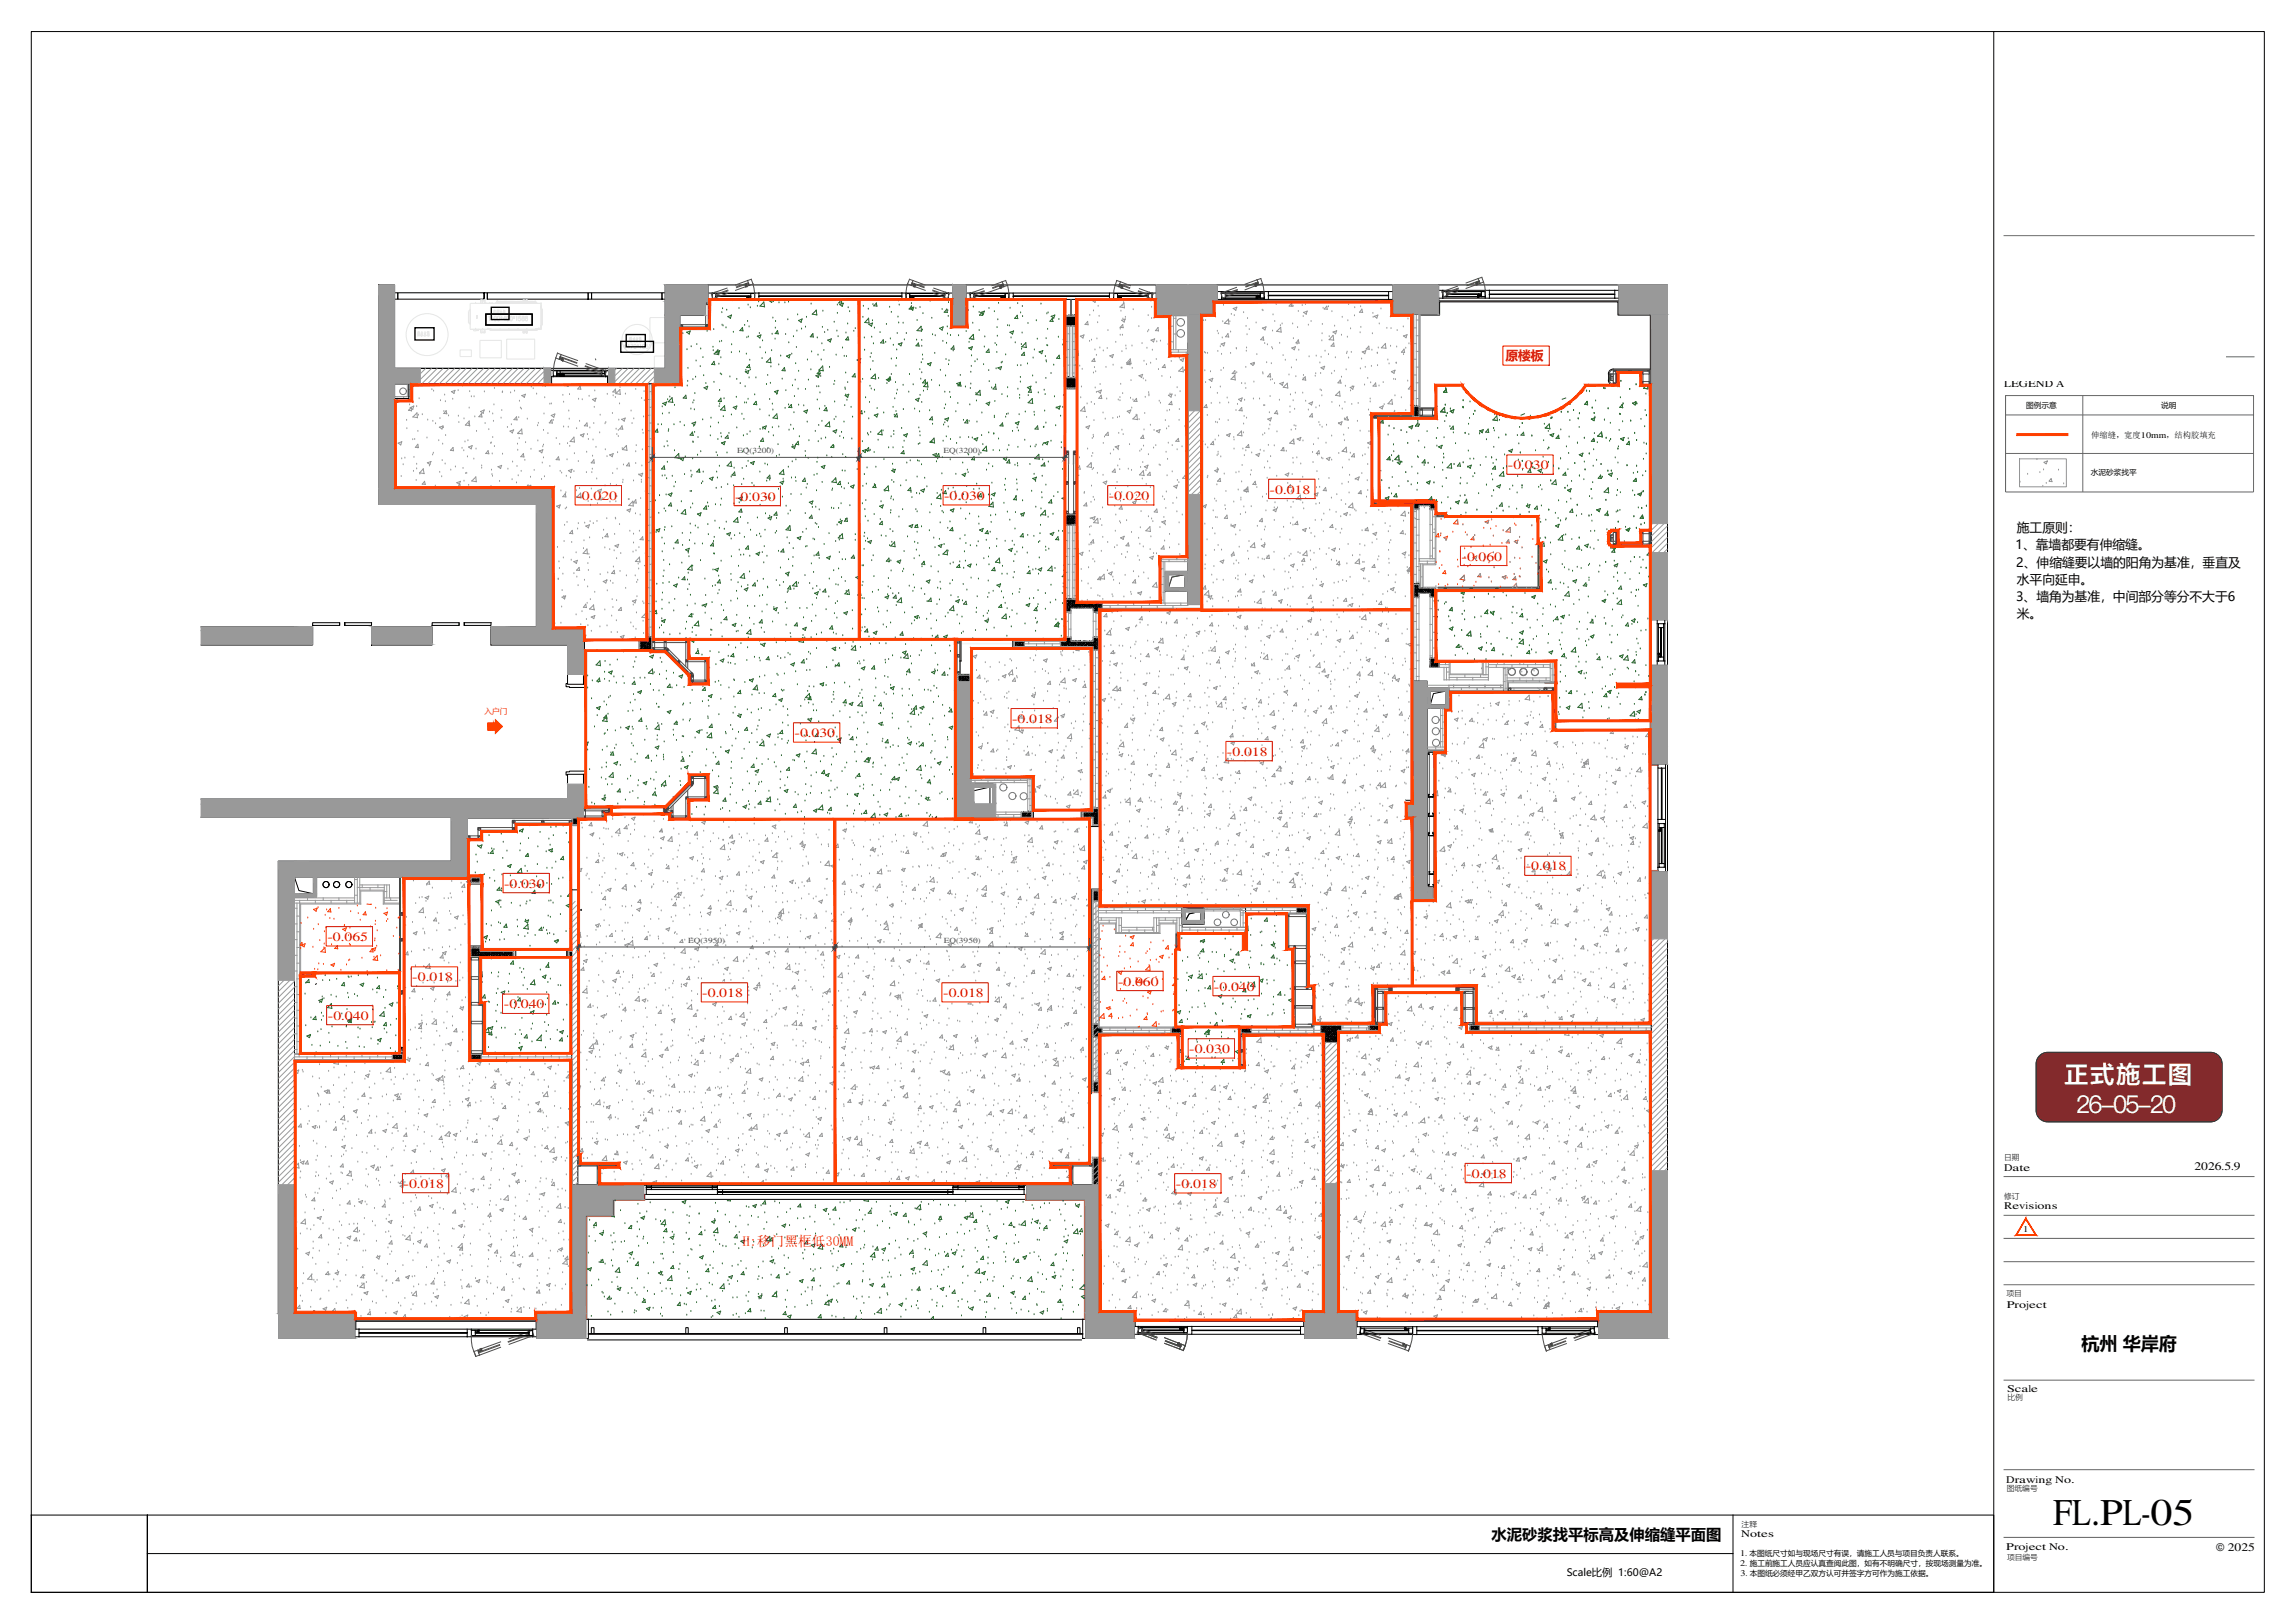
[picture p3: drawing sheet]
<svg xmlns="http://www.w3.org/2000/svg" width="594mm" height="420mm" viewBox="0 0 594 420" stroke-linecap="round" stroke-linejoin="round" font-family="sans-serif">
<defs><g id="words">
<text font-size="9.8" x="531.5" y="394.7">FL.PL-05</text>
<g font-size="6.3" fill="#fff">
<text x="534.3" y="280.3">正式施工图</text>
<text x="537.4" y="288.2">26-05-20</text>
</g>
<text font-size="4.7" x="538.8" y="349.6">杭州 华岸府</text>
<text font-size="4" x="386.1" y="398.8">水泥砂浆找平标高及伸缩缝平面图</text>
<text font-size="3.6" fill="#e00000" x="192.3" y="322.6">H:移门黑框低30MM</text>
<g font-size="3.3" fill="#e00000">
<text x="389.7" y="93.2">原楼板</text>
<text x="390.3" y="121.5">-0.030</text>
<text x="149.2" y="129.5">-0.020</text>
<text x="190.3" y="129.6">-0.030</text>
<text x="244.4" y="129.5">-0.030</text>
<text x="287" y="129.5">-0.020</text>
<text x="328.6" y="127.8">-0.018</text>
<text x="378.3" y="145.1">-0.060</text>
<text x="205.6" y="190.8">-0.030</text>
<text x="262" y="187.2">-0.018</text>
<text x="317.6" y="195.7">-0.018</text>
<text x="394.9" y="225.3">-0.018</text>
<text x="130.5" y="229.8">-0.030</text>
<text x="84.7" y="243.6">-0.065</text>
<text x="106.7" y="254">-0.018</text>
<text x="289.4" y="255.2">-0.060</text>
<text x="314.2" y="256.5">-0.040</text>
<text x="130.4" y="261">-0.040</text>
<text x="181.8" y="258.1">-0.018</text>
<text x="244.1" y="258.1">-0.018</text>
<text x="84.9" y="264">-0.040</text>
<text x="307.8" y="272.6">-0.030</text>
<text x="379.5" y="304.9">-0.018</text>
<text x="104.4" y="307.5">-0.018</text>
<text x="304.4" y="307.5">-0.018</text>
</g>
<g font-size="3.3">
<text x="522.1" y="137.8">施工原则：</text>
<text x="521.8" y="142.2">1、靠墙都要有伸缩缝。</text>
<text x="521.9" y="146.7">2、伸缩缝要以墙的阳角为基准，垂直及</text>
<text x="521.9" y="155.6">3、墙角为基准，中间部分等分不大于6</text>
<text x="522.1" y="151.1">水平向延申。</text>
<text x="522.1" y="159.9">米。</text>
</g>
<text font-size="3" x="568" y="302.9">2026.5.9</text>
<text font-size="3" fill="#333" x="573.6" y="401.6">© 2025</text>
<g font-size="2.6">
<text x="518.8" y="100.2">LEGEND A</text>
<text x="518.8" y="303.1">Date</text>
<text x="518.8" y="313.1">Revisions</text>
<text x="519.5" y="338.6">Project</text>
<text x="519.5" y="360.3">Scale</text>
<text x="519.3" y="383.8">Drawing No.</text>
<text x="450.7" y="397.9">Notes</text>
<text x="519.3" y="401.4">Project No.</text>
<text x="405.5" y="408.1">Scale比例 1:60@A2</text>
</g>
<g font-size="2.3">
<text x="523.7" y="318.9">1</text>
<text x="450.4" y="402.7">1.</text>
<text x="450.4" y="405.4">2.</text>
<text x="450.5" y="408.1">3.</text>
</g>
<text font-size="2.1" x="541.3" y="113.4">伸缩缝，宽度10mm，结构胶填充</text>
<g font-size="2">
<text x="524.5" y="105.6">图例示意</text>
<text x="559.5" y="105.6">说明</text>
<text x="541.2" y="123">水泥砂浆找平</text>
<text x="518.8" y="300.4">日期</text>
<text x="518.8" y="310.4">修订</text>
<text x="519.4" y="335.6">项目</text>
<text x="519.7" y="362.4">比例</text>
<text x="519.5" y="385.9">图纸编号</text>
<text x="450.8" y="395.2">注释</text>
<text x="452.9" y="402.7">本图纸尺寸如与现场尺寸有误，请施工人员与项目负责人联系。</text>
<text x="452.9" y="405.4">施工前施工人员应认真查阅此图，如有不明确尺寸，按现场测量为准。</text>
<text x="519.5" y="404">项目编号</text>
<text x="452.9" y="408.1">本图纸必须经甲乙双方认可并签字方可作为施工依据。</text>
</g>
<g font-size="2" fill="#4d4d4d">
<text x="190.9" y="117.3">EQ(3200)</text>
<text x="244.3" y="117.3">EQ(3200)</text>
<text x="178.2" y="244">EQ(3950)</text>
<text x="244.3" y="244">EQ(3950)</text>
</g>
<text font-size="2" fill="#ff3f00" x="125.4" y="185">入户门</text>
</g></defs>
<g fill="none" stroke="#000" stroke-width=".26">
<path d="M8.1 8.2h578v404h-578zM516.1 8.2v404M98 73.8h4.1v52.7h40.9v36.3h8v14.3h-4.1v-10.1h-19.8v-4.7h11.7v-31.7h-40.8zM102.1 75.8h.9v1.6h-.9M125.3 77.4h-22.3v-1.6h22.3v1.6v-1.6h.8v1.6M126.1 75.8h26.1v1.6h-26.1zM152.2 75.8h.9v1.6h-.9zM172.2 75.8h-.8v1.6h-18.3v-1.6h18.3v1.6h.8M172.2 73.8h11.1v4.3h-.7v3.5h-10.4zM182.6 78.1v3.5h-6.3M183.3 75.9h63.3M183.3 73.8h63.3"/>
<path d="M183.3 77.5h63.3M184.4 76h.9v1.3h-.9zM184.4 77.3v.2M185.3 76.6h9v.2h-9zM185.3 77.3h9M185.3 76h9M193.3 77.1h.4M193.7 76.9h.1M193.7 77.1h.1M193.7 76.9v.1M194.2 76.9h-.9v.5h.4v-.3h.5M194.3 76.8h-.1v.4h.1"/>
<path d="M194.3 76h1.1v1.3h-1.1zM195.4 75.9v.1M195.4 77.3v.2M196.4 76.6h37.1v.2h-37.1zM196.4 75.9v.7M196.4 76.8v.7M233.5 75.9v.7M233.5 76.8v.7M234.5 76h1v1.3h-1zM234.5 75.9v.1M234.5 77.3v.2M235.5 76.8h.2v.4h-.2"/>
<path d="M235.5 76.6h9v.2h-9zM235.5 77.3h9M235.5 76h9M235.7 76.9h.5M236.2 76.9h.3v.5h-.3v-.3h-.5M236.2 76.9h.1M236.2 77.1h.1M236.2 77.1h.3M236.2 76.9v.1M244.5 76h1v1.3h-1zM245.5 77.3v.2M250.1 75.9h11"/>
<path d="M250.1 73.8h57.4M250.4 77.5v7.1h-4v-6.5M251.2 76h1v1.3h-1zM251.2 77.3v.2h-1.1v6.9h-3.5v-6.3M251.2 77.5h9.9M252.2 76.6h8v.2h-8zM252.2 77.3h8M252.2 76h8M259.2 77.1h.3M259.5 76.9h.1M259.5 77h.1M259.5 77.1h.1"/>
<path d="M259.5 76.9v.1M260 76.9h-.8v.5h.3v-.3h.5M260.2 76.8h-.2v.4h.2M260.2 76h.9v1.3h-.9zM261.1 76l1.2-.1v.7M261.1 77.3v.2M262.3 76.6h24.9v.2h-24.9zM262.3 76.8v.7h-1.2M262.3 75.9h24.9M262.3 77.5h24.9M287.2 76.8v.7M288.3 76h1v1.3h-1z"/>
<path d="M288.3 77.5h11v4.2h3.8M288.3 77.3v.2h-1.1M288.3 76l-1.1-.1v.7M288.3 75.9h11M289.3 76.8v.4M289.3 76.6h8v.2h-8zM289.3 77.3h8M289.3 76h8M289.4 76.9h.5M289.9 76.9h.3v.5h-.3v-.3h-.5M289.9 76.9h.1M289.9 77.1h.1"/>
<path d="M289.9 77.1h.3M289.9 76.9v.1M297.3 76h.9v1.3h-.9zM298.2 77.3v.2M299.1 77.5v4.4h3.7M299.3 73.8v7.9h8.2M307.5 73.8h7.6v4.1h-1.1v3.4h-6.5zM315.1 75.5h45.5M315.1 73.8h45.5M315.1 77.5h1.1M316.2 75.9h1v1.3h-1zM316.2 77.5h43.2"/>
<path d="M316.2 77.2v.3M317.2 76.4l9 .2zM317.2 77.2h9M317.2 75.9h9M325.5 76.7h.1M325.5 76.8h.1M325.5 76.9h.5M326 76.7v.3h.2M326.2 76.7h-1v.6h.3v-.4h-.3M326.2 75.9h1.1v1.3h-1.1zM327.3 75.5v.4M327.3 77.2v.3"/>
<path d="M328.3 76.4l31.1 .2zM328.3 75.5v.9M328.3 76.6v.9M359.4 77.5h1.2M359.4 75.5v.9M359.4 76.6v.9M360.6 73.8h11.8v7.5h-11.8zM372.4 77.9h46.7v3.4M372.4 73.8h46.7M372.4 75.2h46.7M373.5 75.5h1v1.3h-1zM373.5 77.2h-1.1v4.1h-11.8"/>
<path d="M373.5 77.2h44.5M373.5 76.8v.4M374.5 76.1l8.9 .1zM374.5 76.8h8.9M374.5 75.5h8.9M382.5 76.6h.3M382.8 76.4h.1M382.8 76.6h.1M382.8 76.5h.1M382.8 76.4v.1M383.3 76.4h-.8v.5h.3v-.3h.5M383.4 76.3v.4"/>
<path d="M383.4 75.5h1.1v1.3h-1.1zM384.5 75.2v.3M384.5 76.8v.4M385.5 76.1l32.5 .1zM385.5 75.2v.9M385.5 76.2v1M418 77.2h1.1M418 75.2v.9M418 76.2v1M419.1 73.8h12.5v7.5h-12.5zM102.1 95.4h40.4v4h-40.4zM105.8 99.4v3.8h-3.7"/>
<path d="M142.5 95.4h15v4M142.5 95.9h15M142.8 97.5v2.1h-36.2v4.1h-4.2v22.5h40.9v36.3h8v6.3M143.2 96h1v1.3h-1zM143.2 95.9v.1M143.2 97.3v.2M144.1 96h.9v1.3h-.9zM144.2 96.9h1.8v.6h-.3v-.4h-.5M144.2 96.6l11.5 .2zM144.2 97.3h12.3M144.2 96h12.3M144.4 96.9v.3h-.2"/>
<path d="M144.9 96.9h.1M144.9 97.1h.1M144.9 97h.1M144.9 97.1h.4M144.9 96.9v.1M145 96.6l11.5 .2zM145.2 96.9v.3h-.2M145.3 96.9v.6h-.4v-.4h-.5M145.7 96.9h.1M145.7 97.1h.1M145.7 97h.1M145.7 96.9v.1"/>
<path d="M145.7 97.1h.3M155.7 96h1.1v1.3h-1.1zM156.5 96h1v1.3h-1zM156.8 97.5h-14.3v1.9M156.8 97.5h.7v1.9M156.8 95.9v.1M156.8 97.3v.2M157.3 97.5v2.1h10.1M157.5 95.4h14.7v-13.8h3.8v17.8h-18.5zM157.5 99.4h4M176.2 85.1v14.5h-7v65.9M249.8 84.4h-3.2v-10.6h3.5v10.6"/>
<path d="M275.9 83h.1M275.9 99.5h.1M275.9 98h.1M275.9 83.9l.4 .5M275.9 83.5l.9 .9M275.9 83l1.3 1.4M275.9 82.5l1.8 1.9M275.9 82.1l2.3 2.3M275.9 100l.4 .4M275.9 99.5l.9 .9M275.9 99l1.4 1.4M275.9 98.6l1.9 1.8"/>
<path d="M275.9 98.1l2.3 2.3M275.9 99.5v.1M275.9 97.9v.1M275.9 83.5h.1M275.9 83.2h.1M275.9 82.3h.1M275.9 98.1h.1M276 98h.1M276 98.6h.1M276 99.2h.1M276 98.1l.1 .2zM276 81.7l2.5 2.5"/>
<path d="M276 83.9h.1M276 97.8l2.5 2.5M276.1 82.3h.1M276.1 98.6h.1M276.1 99h.1M276.1 83h.1M276.1 82.4h.1M276.1 99.3h.1M276.1 100h.1M276.2 81.9h.1M276.2 99.8h.1M276.2 82.8v.1"/>
<path d="M276.2 83.4h.1M276.3 83.7h.1M276.3 82.2h.1M276.3 100h.1M276.2 82h.1M276.3 83.2h.1M276.3 97.9h.1M276.3 99h.1M276.4 83h.1M276.4 83.5h.1M276.4 84.2h.1M276.5 83.5h.1"/>
<path d="M276.5 82.1h.1M276.5 82.8h.1M276.5 84h.1M276.5 98h.1M276.5 98.8h.1M276.5 99.5h.1M276.5 98.7h.1M276.5 81.7l2 2.1M276.5 82.3h.1M276.5 83.9h.1M276.5 98.5h.1M276.5 98.1h.1"/>
<path d="M276.5 97.8l2 2M276.6 83h.1M276.6 82.9h.1M276.6 99.3h.1M276.6 99h.1M276.6 99.2h.1M276.6 99.9h.1M276.6 99.7l.1 .1zM276.6 97.8h.1M276.6 98.5h.1M276.6 99.5h.1M276.7 83.7h.1"/>
<path d="M276.7 81.7h.1M276.7 100h.1M276.8 98.8h.1M276.7 84.1h.1zM276.7 82.5l.1 .2zM276.8 82.6h.1M276.8 82.2h.1M276.8 97.8h.1M276.9 98.2h.1M276.9 83.4h.1M276.9 98h.1M276.9 81.7l1.6 1.6-1.4-1.4"/>
<path d="M276.9 82.7l.1 .1zM277 82.3h.1M277 83.9h.1M277 98.7h.1M277 97.8l1.5 1.6M277 83h.1M277 84.2h.1M277 82.4h.1M277 99.4h.1M277 98.8h.1M277 83.7h.1M277.1 83.1h.1"/>
<path d="M277.1 83.8h.1M277.1 99.4h.1M277.1 99.7h.1M277.1 83.7h.1M277.1 82.7v.1M277.1 81.7h.1M277.1 82.4h.1M277.1 98.3h.1M277.1 99h.1M277.1 98h.1M277.2 82.1h.1M277.2 84.2h.1"/>
<path d="M277.2 83.2h.1M277.3 81.8h.1M277.3 82.6h.1M277.3 82.8h.1M277.3 83.5h.1M277.3 98.7h.1M277.3 99.4h.1zM277.3 99.4h.1M277.3 82.9h.1M277.3 82.1h.1M277.3 83.9h.1M277.3 98h.1"/>
<path d="M277.4 82.3h.1M277.4 83.7h.1M277.4 98.7h.1M277.4 98.3h.1M277.4 98h.1M277.4 99.5h.1M277.4 81.7l1.1 1.1M277.5 83h.1M277.5 84.2h.1M277.5 99.4h.1M277.5 97.8l1 1M277.5 99.2h.1"/>
<path d="M277.5 98l.2 .1zM277.6 83.7h.1M277.6 99.7h.1M277.6 98.4h.1M277.7 99.5h.1M277.7 100h.1M277.7 82.8l.1 .1zM277.7 98.6l.1 .1zM277.7 81.7h.1M277.7 82.4h.1M277.7 99.2h.1M277.8 82.9h.1"/>
<path d="M277.8 83.4h.1M277.8 84.1h.1M277.8 98h.1M277.8 99.3h.1M277.8 100h.1M277.8 98.6h.1M277.8 82.3h.1M277.8 83.3h.1M277.8 82h.1M277.8 82.7h.1M277.8 82.4h.1M277.8 98.7h.1"/>
<path d="M277.8 97.8h.1M277.8 97.9h.1M277.8 81.7l.7 .7-.4-.5M277.9 83h.1M277.9 99.4h.1M277.9 98.3h.1M277.9 97.8l.6 .6M278 84.1h.1M278 83.2h.1M278 98.7h.1M278 99h.1M278 99.7h.1"/>
<path d="M278 83.7h.1M278 99.5h.1M278 98.3h.1M278 97.9h.1M278 83.5h.1M278.1 84h.1M278.2 82.5h.1M278.2 81.7h.1M278.2 82h.1M278.2 82.1h.1M278.2 98.7h.1M278.2 82.8h.1"/>
<path d="M278.2 98h.1M278.2 83.9l.1 .1M278.2 99.6v.1M278.3 82.4h.1M278.3 83.3h.1M278.3 82.9h.1M278.3 98.7h.1M278.3 99.5h.1M278.4 83h.1M278.4 83.6h.1M278.4 99.4h.1M278.4 98.2h.1"/>
<path d="M278.4 97.8l.1 .2M278.4 81.7l.1 .2M278.4 83.7h.1M278.4 98.7h.1M278.4 82.5l.1 .1zM278.5 83.7h.1M278.5 82.9h.1M278.5 83.6h.1M278.5 99h.1M278.5 99.5h.1M278.5 82.2h.1M278.5 98.1h.1"/>
<path d="M278.5 98.8h.1M278.5 81.9h.1M307.2 92.1v52M307.5 81.3h3.3v75.2h-3.3zM360.3 81.6v-3.5h-46v3.5h-3.2v74.7M365.4 81.3h-4.8v-3.4h-46.6v3.4h-3.2v75.2M365.5 81.6v25.4h-10.3M367.6 81.6h5.1v-3.5h46.1v3.5h8.4v95.5M416.3 96.8a1.24 1.24 0 0 1 1.3-1.3h9.6v4.2h-2.5v-3.3h-5.8v3.3h-1.3h1.3M416.3 98.4a1.24 1.24 0 0 0 1.3 1.3M416.4 96.8v1.7M427.5 81.3h4.1v79.1h-4.1z"/>
<path d="M276.3 100.3h.1M276.4 100.2h.1M276.7 100.2h.1M276.7 100.1h.1M276.8 100.2h.1M277.1 100.1h.1M277.5 100.3h.1M277.6 100.1h.1M278 100.1h.1M278.1 100.1h.1M278.2 100.4h.1M278.4 100.2h.1"/>
<path d="M278.5 100.1h.1M278.5 100.2h.1M278.5 100.3h.1M278.5 100.3v.1M366 106.3h.1M366 107.7v.2M366 107.3l.6 .6M366 106.8l1 1.1M366 106.3l1.3 1.4M366 105.9l1.3 1.3M366 105.4l1.3 1.3M366 106.5h.1"/>
<path d="M366.1 106h.1M366.1 105.6h.1M366.1 107.4h-.1M366.1 106.7l.1 .1M366.2 107.2h.1M366.2 105.2h.1M366.2 107h.1M366.2 105.5h.1M366.2 107.8h.1M366.2 106.8h.1M366.2 105.2l1.1 1.1M366.3 107.9h.1"/>
<path d="M366.3 107.3h.1M366.3 106h.1M366.4 107.6h.1M366.4 105.2h.1M366.4 105.3h.1M366.4 105.8h.1M366.4 106.7h.1M366.4 107.8v.1M366.5 106.5h.1M366.5 106.9h.1M366.5 107.6h.1M366.5 106.8v.1"/>
<path d="M366.5 106h.1M366.6 105.5h.1M366.6 106.2h.1M366.6 107.5h.1M366.6 105.9v.1M366.6 106.6l.1 .1M366.6 107.2h.1M366.6 106h.1M366.6 107.4h.1M366.6 106.5l.1 .1M366.7 106.3h.1M366.7 105.9h.1"/>
<path d="M366.7 106.6h.1M366.7 105.2l.6 .6M366.7 107.2h.1M366.7 105.2h.1M366.7 105.5h.1M366.9 105.8h.1M366.9 107.7h.1M366.9 106.5h.1M366.9 106.2h.1M367 107.7h.1M367.1 107.2h.1M367.1 105.8h.1"/>
<path d="M367.1 107h.1M367.1 106.3h.1M367.2 106.7h.1M367.2 106.5h.1M367.2 107.2h.1M367.2 107.8h.1M367.2 105.8h.1M367.2 105.2l.1 .1M367.3 105.8h.1M367.3 107.5h.1M275.9 135.8l.1 .1M275.9 135.4l.6 .5"/>
<path d="M275.9 134.9l1.1 1M275.9 134.4l1.5 1.5M275.9 133.9l2 2M275.9 133.5l2.5 2.4M275.9 133.3h.1M276 134h.1M276 135h.1M276 135.2h.1M276.1 135.5h.1M276.1 134.7h.1M276.1 135.8h.1M276.2 135.4h.1"/>
<path d="M276.2 133.3l2.3 2.4M276.3 135.6h.1M276.3 135.9h.1M276.3 135.9h-.1M276.3 133.6h.1M276.3 134.2h.1M276.3 134.9h.1M276.3 134.5l.2-.1zM276.4 133.3h.1M276.4 134.2h.1M276.4 133.5h.1M276.5 134h.1"/>
<path d="M276.5 134.5h.1M276.5 135.3h.1M276.5 135.6h.1M276.5 133.9h.1M276.5 134.6h.1M276.5 133.7h.1M276.6 134.7h.1M276.6 135.8h.1M276.6 134.5l-.1 .1M276.6 133.6h.1zM276.6 135.4h.1M276.6 134.5h.1"/>
<path d="M276.6 133.3l1.9 1.9M276.8 135.3h.1M276.8 135.2v.1M276.8 133.3h.1M276.8 134h.1M276.8 133.4h.1M276.8 133.3l.1 .2zM276.9 134h.1M276.9 134.5h.1M277 134.9h.1M277 135.2h.1M277 135.9h.1"/>
<path d="M277 134.2h.1M277 134.7h.1M277 133.7h.1M277 134.5h.1M277.1 135.4h.1M277.1 135.7h.1M277.1 135h.1M277.1 133.3l1.4 1.4M277.2 135.7h.1M277.3 133.4h.1M277.3 133.5h.1M277.3 134.5h.1"/>
<path d="M277.3 134h.1M277.3 134.3h.1M277.4 134.9h.1M277.4 133.7h.1M277.4 135.4h.1zM277.5 134.7h.1M277.5 135.2h.1M277.5 135.4h.1M277.5 134.5h.1M277.6 134.4h.1M277.7 133.5h.1M277.6 133.3l.9 .9"/>
<path d="M277.7 135.4h.1M277.7 135.2h.1M277.7 135.7v.1zM277.7 133.4h.1M277.7 134h.1M277.7 134.7h.1M277.7 135.7h.1M277.8 134.1h.1M277.8 133.8h.1M277.8 133.3h.1M277.8 133.6l.1 .1zM277.8 134.4h.1"/>
<path d="M277.8 135.2h.1M277.8 135.9h.1M277.8 134.3h.2zM277.9 134.7h.1M277.9 133.7h.1M278 135.4h.1M278 135.6h.1M278 135.2h.1M278 133.3l.5 .5M278.2 133.4h.1M278.2 134.1h.1M278.2 133.3h.1"/>
<path d="M278.2 133.8h.1M278.2 134.8l.1 .1zM278.3 134.2h.1M278.3 133.8h.1M278.4 134.8h.1M278.4 135h.1M278.4 135.7h.1M278.4 134.5h.1M278.5 135.2h.1M278.4 135.4h.1M278.4 133.5h.1M278.4 134.3h.1"/>
<path d="M278.5 135.6h.1M278.5 133.4h.1M278.5 135.3h.1M278.5 134.2h.1M278.5 135.9h.1M278.5 133.3h.1M278.5 134.2v.1M355.2 130.8h10.3v26.3M365.5 130v77.9h-1.5v3.9h1.6v20M366 130.4h.1M366 131.7l.2 .2M366 131.3l.6 .6"/>
<path d="M366 130.8l1.1 1.1M366 130.3l1.3 1.4M366 129.8l1.3 1.4M366 131h.1M366.1 131.2h.1M366.1 129.8h.1M366.1 131.7h.1M366.2 131.7h.1M366.2 129.6l1.3 1.3M366.3 129.8h.1M366.2 131.2h.1M366.2 131.9h.1"/>
<path d="M366.2 130.6h.1M366.3 129.7h.1M366.3 130.5h.1M366.4 131.4h.1M366.4 130.4h.1M366.4 129.9h.1M366.4 130.9h.1M366.4 131.6h.1M366.4 131.6l.1 .1zM366.5 131.1h.1M366.5 130.8h.1M366.5 130.4h.1"/>
<path d="M366.5 130.2h.1M366.6 131.8h.1M366.6 131.6h.1M366.6 130.2l.1-.1zM366.6 130.9h.1zM366.7 129.6l1.3 1.3M366.7 131.7h.1M366.7 129.7h.1M366.7 130.7h.1M366.7 129.8h.2zM366.9 130.4h.1M366.9 129.9h.1"/>
<path d="M366.9 131.1h.1M366.9 130.3h.1M366.9 131.4h.1M367 130.8h.1M367 130h.1M367 130.7h.1M367.1 131.8h.1M367.1 131.1h.1M367.1 131.4h.1M367.1 129.6l1.4 1.3M367.2 129.8h.1M367.3 130.1h.1"/>
<path d="M367.3 130.5h.1M367.3 129.8h.1M367.3 130.3h.1M367.3 130.3h2.9M367.4 130.6h.1M367.6 129.8h.1M367.6 129.6l1.4 1.3M367.7 130.3h.1M367.7 130.6h.1M367.8 130.5h.1M367.8 129.8h.1M367.8 130.5v.2"/>
<path d="M367.8 129.6v.1M367.8 130.7h.1M367.9 130.2h.1M367.9 130h.1M367.9 130.6h.1M368.1 129.8h.1M368.1 129.6l1.3 1.3M368.1 130.4h.1M368.2 130.5h.1M368.3 129.6h.1M368.3 129.9v.1M368.3 130.2h.1"/>
<path d="M368.3 130.5h.1M368.4 130.5h.1M368.4 129.8h.1M368.5 129.8h.1M368.6 129.9h.1M368.6 129.6l1.3 1.3M368.7 130.5h.1M368.7 129.6h.1M368.7 130.7h.1M368.7 130.4h.1M368.8 130h.1M368.9 130.9h.1"/>
<path d="M368.9 130.5h.1M369 129.8h.1M369 130.8h.1M369 130.3h.1M369 129.6l2.4 2.3M369.1 130.5h.1M369.1 130.1h.1M369.1 130.7l.1 .2zM369.2 129.8h.1M369.2 130.5h.1M369.4 130.3h.1M369.4 129.8h.1"/>
<path d="M369.4 130.9h.1M369.5 129.8h.1M369.5 129.6l2 2M369.5 130.5h.1M369.6 130.6h.1M369.7 130.2l.1 .1zM369.7 129.8l.1 .1M369.7 130h.1M369.7 129.8h.1M369.7 130.3h.1M369.8 129.6h.1M369.9 129.8h.1"/>
<path d="M369.9 130.7h.1M370 130.5h.1M370 129.6l1.5 1.5M370.2 131.1h.1M370.2 131.9h.1M370.2 131.7l.2 .2M370.2 131.2l.7 .7M370.2 129.9h.1M370.3 129.9h.1M370.3 130.2h.1M370.4 131h.1M370.4 130.5h.1"/>
<path d="M370.4 131.6h.1M370.4 129.9h.1M370.4 130.6h.1M370.4 131.3h.1M370.4 130.7h.1M370.4 129.6l1.1 1.1M370.5 131.2h.1M370.5 131.9h.1M370.6 131.9h.1M370.6 131h.1M370.6 131.7h.1M370.6 131.4h.1"/>
<path d="M370.6 129.6h.1M370.6 130.3h.1M370.7 129.7h.1M370.7 130.3h.1M370.7 130h.1M370.7 129.9h.1M370.7 130.2h.1M370.8 130.5h.1M370.8 131.1h.1M370.9 130.6h.1M370.9 131.2h.1M370.9 131.4h.1"/>
<path d="M370.9 131.9h.1M370.9 129.6l.6 .6M370.9 131h.2zM371 131.9h.1M371.1 131.9h.1M371.1 131.6h.1M371.1 131.4h.1M371.1 130.2h.1M371.1 130.9h.1M371.1 129.8h.1M371.2 129.9h.1M371.2 130.1h.1"/>
<path d="M371.2 129.6h.1M371.3 130.6h.1M371.3 130.9h.1M371.4 131.3h.1M371.4 129.6l.1 .1M371.4 131.7h.1M371.4 131.4h.1M416.3 138.4a1.24 1.24 0 0 1 1.3-1.2h1.3v3.4h5.8v-3.4h2.5v4.2h-9.6M417.6 137.3a1.17 1.17 0 0 0-1.2 1.1M417.6 137.3h1.2v3.4h6.1v-3.4h2.2v4h-9.5a1.17 1.17 0 0 1-1.2-1.2v-1.6M275.9 158.4h.1M275.9 157.6l.8 .8"/>
<path d="M275.9 158.1l.4 .3M275.9 157.1l1.3 1.3M275.9 156.7l1.3 1.3M275.9 156.2l1.3 1.3M275.9 155.7l1.7 1.8M275.9 155.2l2.2 2.3M275.9 155.1h.1M275.9 157.9h.1M275.9 156.2h.1M276 158h.1M276 158.4h.1M276.1 155.2h.1"/>
<path d="M276.1 158h.1M276.1 157h.1M276.1 157l.1 .1M276.2 157.1h.1M276.1 155.9h.1M276.1 155.7h.1M276.1 155.4h.1M276.1 156.6h.1M276.1 157.3h.1M276.2 155.2h.1M276.2 155.9h.1M276.2 157.8h.1"/>
<path d="M276.2 155.1l2.3 2.4M276.3 156.6h.1M276.3 157.3h.1M276.3 157.1h.1M276.3 155.6h.1M276.4 157.4h.1M276.5 158h.1M276.5 158.3h.1M276.5 155.2h.1M276.5 158.2h.1M276.6 155.9h.1M276.6 155.2h.1"/>
<path d="M276.6 157.7h.1M276.6 156.1h.1M276.6 155.7h.1M276.6 155.5h.1M276.6 156.3h.1M276.7 156.6h.1M276.8 156.8h.1M276.7 155.1l2.4 2.4M276.8 157.3h.1M276.8 157h.1M276.8 157.6h.1M276.8 158.3h.1"/>
<path d="M276.8 156.3h.1M276.8 155.8h.1M276.8 157.5h.1M276.8 156.2h.1M276.8 156.9h.1M276.9 158h.1M276.9 157.8h.1M276.9 155.4h.1M276.9 155.2h.1M276.9 157h.1M277 155.3h.1M277 157.3h.1"/>
<path d="M277 158h.1M277 155.9h.1M277 156.6h.1M277 157.8h.1M277.1 155.6h.1M277.1 155.2h.1M277.1 157.4h.1M277.1 156.6h.1M277.1 156.1h.1M277.1 156.7h.1M277.1 155.1l2.4 2.4M277.1 155.5h.1"/>
<path d="M277.2 157.3h.1M277.2 156.4h.1M277.3 157.3h.1M277.4 155.3h.1M277.5 156h.1M277.5 155.1h.1M277.5 156.4h.1M277.5 157.1h.1M277.5 155.4h.1M277.6 156.7h.1M277.6 155.9h.1M277.6 155.7h.1"/>
<path d="M277.6 156.6l.1 .1M277.7 157.3h.1M277.7 156.4h.1M277.7 156.2h.1M277.7 156.6v.2M277.7 155.1l.8 1M277.7 156.6h.1zM277.7 156.8h.1M277.8 157h.1M277.8 155.4l.1 .1zM277.8 155.6h.1M277.8 155.3h.1"/>
<path d="M277.9 156h.1M278 155.1h.1M278 156.7h.1M278 155.5h.1M278.1 157.3h.1M278.1 155.1l.4 .5M278.2 156.3h.1M278.2 157.4h.1M278.2 155.8h.1M278.2 157.1h.1M278.2 156.8h.1M278.2 156h.1"/>
<path d="M278.2 156.7h.1M278.3 155.3h.1M278.3 155.2h.1M278.3 155.5h.1M278.4 156h.1M278.4 157.1h.1M278.4 155.7h.1M278.4 156.4h.1M278.4 156.3h.1M278.5 156.7h.1M278.5 155.5h.1M278.5 157.4h.1"/>
<path d="M278.5 155.8h.1M278.5 157h.1M278.6 157.3h.1M278.7 156.6h.1M278.7 156.1l1.2 1.4M278.7 156.4h.1M278.7 157.1h.1M278.9 157h.1M278.9 156.7h.1M278.9 156.3h.1M279 157.4h.1M279.1 156.2h.1"/>
<path d="M279.1 156.1h.1M279.1 156.1l1.4 1.4M279.1 156.6h.1zM279.2 157h.1M279.3 156.2h.1M279.4 156.8h.1M279.4 157.4h.1M279.5 157h.1M279.6 156.2h.1M279.6 157.2h.1M279.6 156.1l1.3 1.4M279.6 157.3h.1"/>
<path d="M279.6 156.5h.1M279.7 157.3h.1M279.7 156.2l.1 .1M279.8 156.2h.1M279.8 157h.1M279.8 156.8h.1M279.9 157.4h.1M280.1 156.5h.1M280.1 156.1l1.3 1.4M280.1 156.4v.2zM280.1 156.9h.1M280.1 156.3h.1"/>
<path d="M280.3 156.8h.1M280.3 157h.1M280.3 157.5h.1M280.5 156.1l1.3 1.4M280.6 156.4h.1M280.6 156.7h.1M280.6 157h.1zM280.6 157.2h.1M280.6 156.9h.1M280.6 156.4l.2 .1zM280.7 156.8h.1M281 157h.1"/>
<path d="M281 156.3h.1M281 156.2h.1M281 156.1l1.4 1.4M281 156.8h.1M281.1 156.8h.1M281.1 157.2h.1M281.1 157h.1M281.5 156.1h.1M281.5 156.3h.1M281.5 156.1l1.3 1.4M281.6 156.8h.1M281.6 157.1h.1"/>
<path d="M281.6 156.8h.1zM281.7 156.6h.1M281.7 157.3h.1M281.8 156.3h.1M281.9 156.1h.1M281.9 156.1l2.4 2.3M282 156.3h.1M282 157h.1M282 156.8h.1M282 156.6h.1M282 157.1h.1M282.1 157.5h.1"/>
<path d="M282.2 156.3v.1zM282.2 156.7h.1M282.4 156.1h.1M282.4 156.8h.1M282.4 156.1l1.9 1.9M282.5 156.8h.1M282.5 156.6h.1M282.5 157.3h.1M282.5 157h.1M282.5 156.3l.1 .1M282.6 156.6h.1M282.7 156.2h.1"/>
<path d="M282.8 156.2h.1M282.9 157h.1M282.9 156.1l1.4 1.4M282.9 156.9h.1M282.9 156.4h.1M283 157.5h.1M283 157h.1M283 157.8h.1M283 158.1l.3 .3M283 157.6l.8 .8M283.1 157.3h.1M283.1 156.4h.1"/>
<path d="M283.1 157.1h.1M283.1 158.2h.1M283.2 158.2h.1M283.2 156.2h.1M283.4 156.9h.1M283.4 156.1l1.3 1.4M283.4 157.6h.1M283.5 158.3h.1M283.4 157.5h.2zM283.5 156.8h.1M283.5 156.3h.1M283.5 157.4l.1 .1z"/>
<path d="M283.6 156.6h.1M283.6 158.2h.1M283.6 157.6h.1M283.6 157.3h.1M283.6 157h.1M283.7 156.4h.1M283.7 156.2h.1M283.7 157.3h.1M283.7 158.1h.1M283.7 156.1l1.5 1.4M283.8 156.6h.1M283.8 157.8h.1"/>
<path d="M283.8 156.9h.1M283.9 157.6h.1M283.9 156.3h.1M283.9 157.1h.1M283.9 157.8h.1M283.9 156.4h.1M283.9 156.7h.1M284 157.8h.1M284 158.3h.1M284 157.1h.1M284.1 157.6h.1M284.1 157.5h.1"/>
<path d="M284.1 156.3h.1M284.1 158h.1M284.2 158.3h.1M284.3 156.9h.1M284.3 156.1l1 1M284.4 156.3h.1M284.4 156.9h.1M284.5 156.6h.1M284.5 156.2h.1M284.5 157h.1M284.5 157.2l.1 .1M284.6 156.3h.1"/>
<path d="M284.7 157h.1M284.8 156.1l.5 .5M284.8 156.2h.1M284.9 156.7h.1M285 157h.1M285 157.3l.1 .2M285 156.3h.1M285.1 157.2h.1M285.2 157h.1M285.2 156.4h.1M285.2 156.3h.1M285.2 156.1l.1 .1"/>
<path d="M285.3 156.9h.1M285.3 156.2h.1M301.7 147.9h5.8v5.1h-5.8zM302.5 148.8h4.2v3.3h-4.2zM310.8 157.9h-26v56.1h-2.7v-1.9h-2.2v-2.4h2.6v-41.9h-20.3v-2.3M366 154h.1M366 152.6h.1M366 154.4l.2 .2M366 153.9l.7 .7M366 153.5l1.1 1.1M366 153l1.3 1.3M366 152.5l1.3 1.3"/>
<path d="M366 152.1l1.6 1.5M366 151.6l2 2M366 154.5h.1M366 151.7h.1M366 153.2h.1M366 153.3h.1M366.1 151.3h.1M366.1 153.7h.1M366.1 151.9h.1M366.1 153.4h.1M366.1 153l.1 .1zM366.2 152h.1"/>
<path d="M366.2 154h.1M366.2 151.3l2.3 2.3M366.2 154.2h.1M366.3 152.7h.1M366.3 151.3h.1M366.4 151.9h.1M366.4 151.6v.1zM366.4 153.3h.1M366.4 152.7h.1M366.4 152.4h.1M366.4 152.1h.1M366.4 152.8l.1 .1"/>
<path d="M366.5 154h.1M366.5 152.8v.1M366.6 151.3h.1M366.6 153.5h.1M366.6 152.9h.1M366.6 152h.1M366.6 154h.1M366.6 151.3l.7 .6M366.7 154.3h.1M366.7 153.8h.1M366.7 152.7h.1M366.7 151.4h.1"/>
<path d="M366.7 152.8h.1M366.7 153.5h.1M366.7 153.6h.1M366.7 152.9h.1M366.8 153.4h.1M366.8 151.4h.1M366.8 152.1h.1M366.9 152.2h.1M366.9 153.3h.1M366.9 154h.1M366.9 154.4h.1M366.9 151.9l.2 .1z"/>
<path d="M366.9 153.9h.1M366.9 152.7h.1M366.9 151.9h.1M366.9 152.6h.1M367 151.4h.1M367 153h.1M367.1 152h.1M367.1 153.9h.1M367.1 154.4h.1M367.1 151.4h.1M367.1 151.3l.2 .2M367.2 152.7h.1"/>
<path d="M367.3 153.4h.1M367.3 151.4h.1M367.3 152.1h.1M367.3 151.7h.1M367.4 152.6h.1M367.4 152.9h.1M367.4 153.1h.1M367.4 152.4h.1M367.5 153.4h.1M367.6 152.7h.1M367.6 152.9l.2-.1zM367.6 152.3l1.4 1.3"/>
<path d="M367.7 153.4h.1M367.7 152.6h.1M367.8 152.7h.1M367.8 153.4h.1M368 152.9h.1M368 152.3h.1M368 153.4h.1M368.1 152.8h.1M368.1 153.3h.1M368.1 152.3l1.3 1.3M368.1 153.4h.1M368.1 152.6h.1"/>
<path d="M368.3 153.1h.1M368.3 152.9h.1M368.3 152.4h.1M368.3 153.5h.1M368.5 153.3h.1M368.5 152.8h.1M368.6 153.5h.1M368.6 152.3l1.3 1.3M368.8 153.5h.1M368.8 152.5h.1M368.8 152.8h.1M368.8 152.4h.1"/>
<path d="M368.8 152.9h.1M368.9 152.6h.1M369 152.8h.1M369 153.6h.1M369 153.5h.1M369 152.3l2.4 2.3M369.1 153h.1M369.2 152.7l.1 .1zM369.4 152.8h.1M369.4 152.6h.1M369.4 153.1h.1M369.5 153.5h.1"/>
<path d="M369.5 153.1h.1M369.5 153.4h.1M369.5 152.4h.1M369.5 152.3l2 1.9M369.7 152.9h.1M369.7 153.6h.1M369.7 153.3h.1zM369.8 152.6h.1M369.8 152.3h.1M369.9 152.8h.1M369.9 153.1h.1M369.9 153v.1z"/>
<path d="M369.9 153.5h.1M370 152.9h.1M370 152.3l1.5 1.5M370.2 152.7h.1M370.2 153.5h.1M370.2 154.2h.1M370.2 154.3l.2 .3M370.2 153.8l.7 .8M370.2 154.4h.1M370.3 152.8h.1M370.3 153h.1M370.3 154.1h.1"/>
<path d="M370.4 153.5h.1M370.4 153.8h.1M370.4 152.3l1.1 1M370.5 154.2h.1M370.5 153.9l.1 .1zM370.7 154h.1M370.7 152.5l.1 .1zM370.7 152.8h.1M370.7 152.5h.1M370.7 153h.1M370.7 153.1h.1M370.8 153.5h.1"/>
<path d="M370.8 154.4h.1M370.8 153.3h.1zM370.9 153.3h.1M370.9 153h.1M370.9 153.7h.1M370.9 154.2h.1M370.9 153.8h.1M370.9 152.3l.6 .5M371 154.2h.1M371 154.5h.1M371.1 152.7h.1M371.1 153.4h.1"/>
<path d="M371.1 152.6h.1M371.2 152.8h.1M371.2 153.4h.1M371.3 153.5h.1M371.3 152.8h.1M371.3 152.5h.1M371.3 154.4v.1M371.3 154.2h.1M371.4 154.2h.1M371.4 153.6h.1M371.4 152.3l.1 .1M371.4 152.5h.1"/>
<path d="M416.3 140.1a1.24 1.24 0 0 0 1.3 1.2M52 162.3h28.9v4.7h-28.9M80.9 161.2h7v.7h-7zM87.9 161.2v.7M89.3 161.2v.7v-.7M89.3 161.2h6.9v.7h-6.9M96.2 162.3h15.7v4.7h-15.7zM111.9 161.2h6.9v.7h-6.9zM118.8 161.2v.7M120.2 161.2v.7v-.7M120.2 161.2h6.9v.7h-6.9M127.1 162.3v4.7"/>
<path d="M146.9 177h-.4v.8h.9v.2h4.3v-.9h-.7M151 168.8h.7M151.7 168.8v8.3M165.6 166.9h.1M165.6 167.4h.1M165.6 168.1h.1M165.6 167.8l.4 .4M165.6 167.3l.9 .9M165.6 166.9l1.3 1.3M165.6 166.3l1.8 1.9M165.6 165.9l2.3 2.3M165.6 167.9h.1"/>
<path d="M165.6 166h.1M165.6 167.2h.1M165.6 166.7h.1M165.7 166l.1 .1M165.8 166.7h.1M165.8 168.1h.1M165.8 167.4h.1M165.8 166.1h.1M166 168.1h.1M166 165.9h.1M166 166.9h.1M166 165.8l2.3 2.4"/>
<path d="M166.1 166h.1M166.1 166.8h.1M166.1 167.9h.1M166.1 167.6h.1M166.1 167.4h.1M166.2 167.6h.1M166.2 167.3h.1M166.2 166.5h.1M166.2 167.2h.1M166.2 166.4l.1 .1zM166.2 167.1h.1M166.2 166.7h.1"/>
<path d="M166.3 167.4h.1M166.3 166.9l.2 .1zM166.4 168.1h.1M166.4 166h.1M166.5 166.3h.1M166.5 165.8l2.2 2.3M166.5 166h.1M166.6 167.1h.1M166.7 166.7h.1M166.7 167.6h.1M166.7 166.2h.1M166.7 166.3h.1"/>
<path d="M166.7 167.4h.1M166.7 167.9h.1M166.7 166.3v.1M166.8 167.4h.1M166.8 168.2h.1M166.8 166.9h.1M166.8 168.1h.1M166.8 166h.1M166.8 166.7h.1M166.9 167.7h.1M166.9 165.8l1.8 1.8M167 166h.1"/>
<path d="M167 166.6h.1M167 166.3h.1M167 167.2h.1M167 167.9h.1M167 166.5h.1M167 168.1h.1M167.1 166.7h.1M167.1 167.5h.1M167.1 167.2h.1M167.1 167.4l.1 .1M167.2 167.4h.1M167.2 168h.1"/>
<path d="M167.2 166.2h.1M167.3 168.1h.1M167.4 166h.1M167.4 166.2h.1M167.4 165.8l1.3 1.4M167.5 166.7h.1M167.5 167.7h.1M167.5 167h.1M167.5 166.3h.1M167.5 166.1h.1M167.6 167.4h.1M167.6 167.8h.1"/>
<path d="M167.6 166.7h.1M167.7 168.2h.1M167.7 166.9h.1M167.7 165.7l1 1M167.7 165.2l1 1M167.7 168.1h.1M167.8 168.2h.1M167.8 165.4h.1M167.8 165.7h.1M167.8 165.3h.1M167.8 167.6h.1M167.8 164.9l.9 .9"/>
<path d="M167.9 166.1h.1M167.9 166.7h.1M167.9 166.5h.1M168 166.7h.1M168 167h.1M168 166.7v.2M168.1 167.4h.1M168.1 167.3h.1M168.1 167.9v-.2v.2M168.1 167h.1M168.1 165.3l.1 .2zM168.2 168.1h.1"/>
<path d="M168.2 168.2h.1M168.2 167.3h.1M168.2 168h.1M168.2 165.3h.1M168.2 166h.1M168.2 165.8h.1M168.2 165.4h.1M168.2 165.1h.1M168.2 166.5h.1M168.2 165.1h.2zM168.3 166.1h.1M168.3 165.7h.1"/>
<path d="M168.3 165.1h.1M168.3 166.2h.1M168.3 164.9l.4 .4M168.4 166h.1M168.4 167h.1M168.4 167.7h.1M168.4 166.8h.1M168.4 165.6h.1M168.4 166.3h.1M168.4 166.9h.1M168.5 167.4h.1M168.5 166.9h.1"/>
<path d="M168.5 165h.1M168.6 167.7h.1M168.6 167.4h.1M168.6 168.1h.1M168.6 165.8h.1M168.6 167h.1M168.7 165.4h.1M247.4 165.8v46M247.7 176.5h3.6v26.4h-3.6zM247.7 165.5h1.1v5.6h-.4M248 176.3l.2 .2M248 175.8l.7 .7"/>
<path d="M248 175.4l1.1 1.1M248 174.9l1.6 1.6M248.1 175.2h.1M248.1 175.8h.1M248.1 174.9h.1M248.2 175.2h.1M248.3 175.5h.1M248.3 175.7h.1M248.3 176.2h.1M248.3 175.6h.1M248.4 176.3h.1M248.4 175.5h.1"/>
<path d="M248.4 176.4h.1M248.4 174.8l1.7 1.7M248.5 175.2h.1M248.5 175.9h.1M248.6 175.9h.1M248.6 175.4h.1M248.6 175h.1M248.7 175.5h.1M248.7 176.1h.1M248.8 175.8h.1M248.9 174.8l1.6 1.7M249 175.2h.1"/>
<path d="M249 174.8h.1M249 175.9h.1M249 175.7h.1M249 176.4h.1M249 174.9h.1M249.1 175h.1M249.1 175.6h.1M249.1 175.4h.2zM249.2 175.4h.1M249.2 176.3h.1M249.3 176.2h.1M249.3 175.9h.1"/>
<path d="M249.3 176.4h.1M249.3 174.8l1.8 1.6M249.5 175.9h.1M249.4 175.2h.1M249.6 174.9h.1M249.7 175.7h.1M249.7 175.3h.1M249.7 176h.1M249.8 176.2h.1M249.8 175.2h.1M249.8 176.4h.1M249.8 174.9h.1"/>
<path d="M249.8 174.8l1.3 1.2M249.9 175.9h.1M249.9 175h.1M249.9 175.7h.1M250 175.7h.1M250.1 175.2h.1M250.1 174.9h.1M250.1 176.4h.1M250.2 176.1l.1 .1zM250.2 176.1h.1M250.3 175.2h.1M250.3 175.4h.1"/>
<path d="M250.3 174.8l.8 .8M250.4 175.9h.1M250.4 176.2h.1M250.4 175.6h.1M250.4 176.3h.1M250.4 176.1h.1M250.5 174.9h.1M250.6 175.2l.1 .1zM250.6 175.2h.1M250.7 175.6h.1M250.7 175.2h.1M250.7 174.9h.1"/>
<path d="M250.8 175.9h.1M250.8 176.4h.1M250.8 174.8l.3 .2M250.9 175.6h.1M250.9 175.4h.1M251 176.4h.1M262.2 165.5h13.4M262.5 165.9v1.3M262.6 167l.4 .4M262.6 166.5l.9 .9M262.6 166l1.3 1.4M262.7 167h.1"/>
<path d="M262.7 166.7v.2zM262.7 166.3h.1M262.7 166.4h.1M262.8 167.4h.1M262.9 166.9h.1M262.9 166.2h.1M262.9 166.3h.1M262.9 167h.1M262.9 166.7h.1M262.9 167.2h.1M263 166.3v.1M263.1 166l1.3 1.4"/>
<path d="M263.2 166.3h.1M263.2 166h.1M263.2 166.1h.1M263.2 166.9h.1M263.3 167h.1M263.4 166.5h.1M263.4 167h.1M263.5 167.3h.1M263.6 166.5h.1M263.6 166l1.3 1.4M263.6 166.3h.1M263.7 167.2h.1"/>
<path d="M263.8 167h.1M263.8 167.1h.1M263.9 166.7l.1 .2zM263.9 166.9h.1M263.9 167.1h.1M263.9 166.2h.1M263.9 166.4h.1M264 166.9h.1M264 166l1.1 1.1M264.1 166.3h.1M264.1 166.8h.1M264.1 166.1h.1"/>
<path d="M264.2 167h.1M264.2 166.3h.1M264.3 166h.1M264.3 166.3h.1M264.4 167.2h.1M264.4 166.4h.1M264.5 166.3h.1M264.5 166l.6 .7M264.6 167.2h.1M264.6 167h.1M264.6 166.7h.1M264.8 166.3h.1"/>
<path d="M264.8 166.7h.1M264.8 166.9h.1M264.9 166h.1M265 166h.1M265 166.3h.1M265 166l.1 .2M265.1 167h.1M265.1 166.6h.1M265.1 165.9v1.3M274.5 167l.4 .4M274.5 166.5l.9 .9M274.5 166.1l1.3 1.3"/>
<path d="M274.5 166.7v.1M274.6 166h.1M274.6 167.2h.1M274.7 166.3h.1M274.7 166.3v.1M274.7 166.7h.1M274.9 166.4h.1M274.9 166l1.4 1.4M275 166.7h.1M275 166.3h.1M275 166.9h.1M275.1 166.1h.1"/>
<path d="M275.1 167.2h.1M275.2 166.8h.1M275.2 166.5h.1M275.2 167.2h.1M275.4 166.2h.1M275.4 166l1.4 1.4M275.4 166.7h.1M275.5 166.1h.1M275.5 166.7h.1M275.6 167h.1M275.6 166.8h.1M275.7 166.4h.1"/>
<path d="M275.7 167.1h.1M275.7 166.7h.1M275.8 166.5h.1M275.9 167.2h.1M275.9 166l1.3 1.4M275.9 165.5l1.8 1.9M275.9 165.1l2.3 2.3M275.9 166.1h.1M275.9 166.6h.1M276 167.1h.1M276 166.2h.1M276 166.6l.1 .1z"/>
<path d="M276.1 166.8h.1M276.1 166.9h.1M276.2 165.9h.1M276.3 165.3h.1M276.3 165.1v.2zM276.3 165.5h.1M276.3 165.8h.1M276.3 165l.9 .9M276.3 166.5l.2-.1zM276.4 166.1h.1M276.4 166.7h.1M276.5 166.9h.1"/>
<path d="M276.5 165.2h.1M276.5 166h.1M276.5 166.8h.1M276.5 165.7h.1M276.5 165.5h.1M276.6 166.3h.1M276.6 167.1h.1M276.6 167v.1zM276.6 165.7h.1M276.6 166.4h.1M276.7 165.1h.1M276.8 165.5h.1"/>
<path d="M276.8 165.6h.1M276.8 167.2h.1M276.8 165l.4 .5M276.8 166.2h.1M276.8 166.1h.1M276.9 166.4h.1M277 166.9h.1M277 167.3h.1M277.1 166.2h.1M277.1 166.9h.1M277.1 165.5h.1M277.2 165.5h.1"/>
<path d="M277.2 165.1h.1M277.3 166.2h.1M277.3 167.2h.1M277.3 166.5h.1M277.3 166l1.4 1.4M277.3 166.3h.1M277.4 166.9h.1M277.4 166.8h.1M277.4 166.5h.1M277.5 167.2h.1M277.5 166.4l.2-.1zM277.6 167.3v.1"/>
<path d="M277.7 166.2h.1M277.8 166.5h.1M277.8 167.2h.1M277.8 166l1.3 1.4M277.8 166.9h.1M277.8 166.3h.1M277.9 167.1h.1M277.9 166.8h.1M277.9 166.9h.1M278 166.2h.1M278.1 166.5h.1M278.2 166.2h.1"/>
<path d="M278.2 166l1.4 1.4M278.3 166.9h.1M278.3 166.4h.1M278.3 167l.1 .1M278.4 166.7h.1M278.4 166.1h.1M278.4 167.2h.1M278.5 166h.1M278.5 166.7h.1M278.6 166.2h.1M278.7 166.9h.1M278.7 166l1.4 1.4"/>
<path d="M278.8 166.2h.1M278.9 167h.1M279.1 166.2h.1M279.1 166.9h.1M279.1 166.2l.1 .1zM279.1 167h.1M279.1 166.5h.1M279.2 166.9h.1M279.2 166.3h.1M279.2 166l1.3 1.4M279.2 166.2h.1M279.2 167.3h.1"/>
<path d="M279.2 166.9h.2zM279.3 166.5h.1M279.3 166.7h.1M279.4 166.2h.1M279.5 166.2h.1M279.6 166.9h.1M279.6 166h.1M279.7 166h.1M279.7 166l1.3 1.4M279.8 166.5h.1M279.8 166.9h.1M279.8 167.2h.1"/>
<path d="M279.9 166.5h.1M279.9 166.3h.1M280 166.4h.1M280 167.2h.1M280.1 166.9h.1M280.1 167.2h.1M280.1 166l1.4 1.4M280.3 166.3h.1M280.3 166.7h.1M280.3 167.2h.1M280.3 166.9h.1M280.4 166.3h.1"/>
<path d="M280.5 167h.1M280.5 166.8h.1M280.6 166.1h.1M280.6 166.4h.1M280.7 166.5h.1M280.7 167.2h.1M280.7 166.2l-.1-.2 1.4 1.4-.2-.1M280.8 166.7h.1M280.8 166.5h.1M280.8 166.3h.1M280.8 167.2h.1M281 167h.1"/>
<path d="M281 167.3h.1M281.1 166.2h.1M281.1 166l1.3 1.4M281.2 167h.1M281.3 166.3h.1M281.3 167h.1M281.3 166.5h.1M281.4 167h.1M281.5 166l1.4 1.4M281.5 166.7h.1M281.7 166.2h.1M281.7 166.3h.1"/>
<path d="M281.7 166.6h.1M281.7 166.5h.1M281.8 167h.1M281.8 167.2h.1M281.9 166.6h.1M281.9 167.3h.1M282 166l2.3 2.3M282.1 166.1h.1M282.1 166.3h.1M282.1 167h.1M282.2 166.3h.1M282.2 166.6h.1"/>
<path d="M282.2 167.2l.1 .1zM282.2 166.9h.1M282.3 167h.1M282.3 166.3h.1M282.5 166.5h.1M282.5 166l1.8 1.8M282.5 167h.1M282.6 166.3h.1M282.6 166.2h.1M282.6 166.9h.1M282.6 167.3h.1M282.7 166.4h.1"/>
<path d="M282.7 167h.1M282.7 167.3h.1M282.7 166.9h.1M282.8 166.2h.1M282.9 167h.1M283 168.2h.1M283 165.6h.1M283 167.9l.4 .4M283 167.4l.9 .9M283 166l1.3 1.4M283 165.6l1.3 1.3M283 165.1l1.3 1.3"/>
<path d="M283.1 166.3h.1M283.1 166h.1M283.1 167.7h.1M283.2 167h.1M283.2 166.8h.1M283.1 168.1h.1M283.2 167.7h.1M283.2 167.3h.1M283.2 167.9h.1M283.2 165.7h.1M283.3 165h.1M283.3 167.6h.1"/>
<path d="M283.3 166.4h.1M283.3 167.1h.1M283.4 166.1h.1M283.4 165h.1M283.4 165.7h.1M283.4 166.5h.1M283.4 165.1h.1M283.4 165l.9 1M283.4 167.1l.1 .1zM283.4 166.9h.1M283.4 167.6h.1M283.4 168.3h.1"/>
<path d="M283.5 166.4h.1M283.5 165.5h.1M283.5 166.2h.1M283.5 167.2h.1M283.5 167.4h.1M283.6 166.3h.1M283.6 166h.1M283.6 167h.1M283.6 168h.1M283.6 165.7h.2l-.1 .1M283.6 165.5h.1M283.7 167.7h.1"/>
<path d="M283.7 167.2h.1M283.8 165h.1M283.8 167.6h.1M283.8 168h.1M283.9 165.7h.1M283.9 165l.4 .5M283.9 166.4h.1M283.9 167.4h.1M283.9 168.1h.1M284 165.8h.1M284 166h.1M284 166.7h.1"/>
<path d="M284 166.5l.1 .2zM284.1 167.1h.1M284.1 166.3h.1M284.1 165.3h.1M284.1 165.7h.1M284.1 167.8h.1M284.1 166.7h.1M284.2 165.1h.1M284.2 167.5h.1M284.2 166.5h.1M284.1 167.9h.1M284.3 168h.1"/>
<path d="M284.2 166.9h.1M284.3 165.9h.1M284.3 165.7h.1M284.3 167.3h.1M365.9 176.3h3.5v56.9h-3.5v-21.6h-1.6v-3.4h1.6zM369.4 178.1h5.7v5.3h-5.7zM370.2 172.5h.1M370.2 172.3h.1M370.2 172.6l.1 .2M370.2 172.1l.5 .7M370.2 171.7l1 1.1M370.2 171.2l1.5 1.6"/>
<path d="M370.2 170.7l1.9 2.1M370.2 172.6h.1M370.2 170.9h.1M370.2 171.6h.1M370.3 171.5h.1M370.3 170.4l2.2 2.2M370.3 170.6l.1 .1zM370.4 172.2h.1M370.4 170.9h.1M370.4 172.4l.2 .2zM370.5 171.2h.1M370.6 172.1h.1"/>
<path d="M370.6 170.5h.1M370.6 172.6h.1M370.6 171l.1 .2zM370.7 170.9h.1M370.7 171.6h.1M370.7 171.4h.1M370.7 172.1h.1M370.7 171.3h.1M370.7 171.7h.1M370.7 170.4l.8 .7M370.8 170.7h.1M370.9 172.2h.1"/>
<path d="M370.9 170.7h.1M370.9 172.1h.1M370.9 172.8h.1M370.9 171.2h.1M371 171.8h.1M371 171.6h.1M371 171h.1M371 170.9h.1zM371.1 170.9h.1M371.1 172.4h.1M371.1 171.8h.1M371.2 171.6h.1"/>
<path d="M371.3 172.6h.1M371.3 170.9v.1zM371.3 170.4l.2 .3M371.3 172.3h.1M371.4 171h.1M371.4 172.4h.1M371.4 171.6h.1M371.4 171.7h.1M371.5 171.9h.1M371.5 170.5h.1M371.6 172.1h.1M371.6 171.6h.1"/>
<path d="M371.6 172.8h.1M371.6 171.4h.1M371.7 172.1l.1 .1zM371.8 172.3h.1M371.8 172.1h.1M371.8 171.4l.7 .7M371.8 172.6h.1M372 171.6v.1M372 172.3h.1zM372 172.3h.1M372 171.9h.1M372.1 171.6h.1"/>
<path d="M372.1 171.9h.1M372.1 172.7h.1M372.2 172.3h.1M372.2 171.4l.3 .3M372.5 171.7h.1M372.5 171.4v1.3M374.2 178.9l-3.1 .7-.9 2.9h4v-3.6h-4v3.6M390.4 176.8v2.4h-14.8v4.6h-1.4v11.1M402.5 171.2h.3v5.6h-.3M427.2 177.8v20.2h2M427.5 172.3h4.1v25.5h-4.1zM427.5 172.2v-11.8h4.1v11.8"/>
<path d="M429 160.4v10.7M429 171.1h.3M429 171.1v1.1M429 161.5h.3M429.3 170.1h1.3v1h-1.3zM429.3 161.5h1.3v1h-1.3zM429.3 162.5v7.6M429.5 169.5v.5M429.5 169.5h-.3v-.4h.6v1M429.5 169.5h.1M429.5 169.1v.4M429.7 169.5h.1"/>
<path d="M429.8 169.5h.1M429.8 170l-.3 .1M429.9 162.5h.2v7.6h-.2zM430.6 162.5v7.6M430.6 171.1h.3M430.6 161.5h.3M430.9 160.4v11.8M369.4 183.4h4.5v11h-4.5zM369.4 183.4v49.8M369.8 194.7h.4l-.4-.1v.7h.2l-.2-.1M370.6 194.7h-.4h.4M370.6 194.7l.5-.1v.7h-.2l.1-.6z"/>
<path d="M371.4 194.9h3M429.2 197.8v1.1h.9M429.2 198.9v13.2M430.1 198.9h.1v13.2h-.1zM431.1 197.8v1.1h-.9M431.1 198.9v13.2M431.6 197.8v27.9M52 206.9h94.9v-6.5h4.1v11.3h-30v15.4h-44.8v-4.2h40.6v-11.3h-64.8M121 211.7h26.7M121.3 217.4v9.7M147.7 213.7h1.9M148.2 213.2l.3 .3"/>
<path d="M148.2 212.8l.7 .7M148.2 212.3l1.3 1.2M148.2 211.8l1.4 1.3M148.3 212.8h.1M148.3 212.8l.1 .1M148.3 213.2l.1 .1M148.4 211.9h.1zM148.4 212.3h.1M148.6 213h.1M148.6 212.5h.1M148.6 212.4h.1M148.6 211.7l1 1"/>
<path d="M148.7 213.3h.1M148.7 213h.1M148.8 212.3h.1M148.8 213.2h.1M148.8 212.4h.1zM148.9 212.3h.1M148.9 212.6h.1M148.9 213.4h.1M148.9 212h.1M148.9 211.9h.1M149 213h.1M149.1 212.8h.1"/>
<path d="M149.1 211.9h.1M149.1 211.7l.5 .5M149.1 213.3h.1M149.2 212.7h.1M149.3 212.4h.1M149.3 212.6h.1M149.4 213.2h.1M149.5 212.2h.1M149.5 213h.1M149.5 212h.1M149.5 211.8h.1M149.5 212.5h.1"/>
<path d="M149.5 211.7v.1M149.5 212.3h.1M149.6 211.7v.1M151 200.4h.7v-.8h-4.3v.2h-.9v.8h.4M151.7 200.4v8.5M247.7 202.9h9.4v8.7h-9.4zM251.3 201.6v-26.7h.2v26.2h16v11h-19.8M256.3 203.8l-6.1 1.3-1.6 5.6h7.7v-6.9h-7.7v6.9M264.4 211.6h.1M264.4 211.1l.4 .5M264.4 210.6l.9 1M264.4 210.4h.1"/>
<path d="M264.4 210.2l1.4 1.4M264.5 210.7h.1M264.6 211.1h.1M264.6 210.7h.1M264.6 210.9h.1M264.6 211.6h.1M264.6 211.4h.1M264.8 211.6h.1M264.9 210.6h.1M264.9 210.2l1.3 1.4M265 210.7h.1M265 210.5h.1"/>
<path d="M265 210.3h.1M265 211h.1M265 211.4h.1M265.1 211.4h.1M265.1 211.1h.1M265.1 211.3v.1M265.1 210.4h.1M265.2 210.7h.1M265.2 210.4h.1M265.3 210.7h.1M265.4 210.7h.1M265.4 210.2l1.3 1.4"/>
<path d="M265.5 210.9h.1M265.5 211.4h.1M265.6 211.4h.1M265.7 211.2h.1M265.7 210.5h.1M265.8 210.7h.1M265.8 210.2l1.3 1.2M266 211.4h.1M266 210.4h.1M266 211.2h.1M266.1 211.4h.1zM266.1 211.1h.1"/>
<path d="M266.2 210.2h.1M266.3 210.7h.1M266.3 210.9h.1M266.3 211l.1 .1zM266.4 211.5h.1M266.4 210.2l.7 .7M266.4 211.4h.1M266.4 210.4h.1M266.4 210.8h.1M266.5 210.7h.1M266.5 210.5h.1M266.5 211.2h.1"/>
<path d="M266.6 210.6h.1M266.7 210.7h.1M266.7 211.4h.1M266.8 210.2l.3 .2M266.9 211.4h.1M266.9 210.2h.1M266.9 210.7h.1M267 211.1h.1M280.4 211.2l.3 .4M280.4 210.8l.7 .8M280.4 210.3l1.2 1.3M280.4 210.9h.1"/>
<path d="M280.5 210.9h.1M280.6 210.4h.1M280.7 210.6h.1M280.7 211.2h.1M280.7 210.9h.1M280.7 211.4h.1M280.8 211.2h.1M280.8 210.3l1.3 1.3M280.9 211l.1 .1zM281.1 210.6h.1M281.1 210.7h.1M281.2 211.3h.1"/>
<path d="M281.2 211.2h.1M281.2 210.2l1.3 1.4M281.3 211.6h.1M281.3 210.9h.1M281.4 210.9h.1M281.4 211.2h.1M281.5 211.3h.1M281.6 210.6h.1M281.7 211.3h.1M281.7 211.1h.1M281.7 211.1l.1-.1zM281.7 211.4h.1"/>
<path d="M281.7 210.2l2.6 2.6M281.9 210.4l.1 .1M282 210.7h.1M282 210.2h.1M282.1 211.3h.1M282.1 210.5h.1M282.1 210.4h.1M282.1 211.2h.1M282.2 210.9h.1M282.2 210.2l2.1 2.2M282.2 211.4h.1M282.4 210.9h.1z"/>
<path d="M282.5 210.7h.1M282.5 211.3h.1M282.5 210.5h.1M282.6 210.9h.1M282.7 210.2l1.6 1.7M282.7 210.9l.1-.1zM282.7 211.4h.1M282.8 210.7h.1M282.9 210.8h.1M282.9 210.7h.1M282.9 211.1h.1M283 211.4h.1"/>
<path d="M283 209.7h.1M283 210.4h.1M283 210.9h.1M283 213.4l.1 .1M283 212.9l.6 .6M283 212.4l1 1.1M283 212l1.3 1.3M283 210.1l1.3 1.3M283 209.6l1.3 1.3M283.1 212h.1M283.1 210.4h.1M283.1 209.2l1.2 1.3"/>
<path d="M283.1 211.2h.1M283.1 210.9h.1M283.1 209.8h.1M283.1 211.8h.1M283.2 212.7h.1M283.2 209.3h.1M283.2 213.4h.1M283.2 210h.1M283.2 212.1h.1M283.2 212.5h.1M283.3 212.6h.1M283.3 210.6h.1"/>
<path d="M283.3 211.9l.1 .1zM283.4 210.7h.1M283.4 213h.1M283.4 212.4h.1M283.4 213.1h.1M283.4 213.3h.1M283.4 211.4h.1M283.4 209.9h.1M283.4 209.6h.1M283.4 211h.1M283.4 211.7h.1M283.4 210h.1"/>
<path d="M283.5 212.1h.1M283.5 209.5h.1M283.5 210.2h.1M283.5 212.6h.1zM283.6 210.8h.1M283.6 212.2h.1M283.6 209.2l.7 .8M283.6 212.8h.1M283.6 209.3h.1M283.6 211.2h.1M283.7 211.6h.1M283.7 213.4h.1"/>
<path d="M283.7 210h.1M283.7 213h.1M283.8 212.4h.1M283.8 210.1h.1M283.8 210.6v.1M283.8 209.7l.1 .1zM283.8 213h.1M283.8 212.1v.1zM283.8 210.7h.1M283.9 211.4h.1M283.9 213.3h.1M283.9 209.5h.1"/>
<path d="M283.9 210.9h.1M283.9 211.1h.1M283.9 212.1h.1M283.9 210.3h.1M283.9 210h.1M283.9 209.2l.4 .3M283.9 210.7h.2zM284 211.7h.1M284.1 212.8h.1M284.1 209.3h.1M284.1 211.1h.1M284.1 212.6h.1"/>
<path d="M284.1 213.3h.1M284.1 213.4h.1M284.1 210h.1M284.1 211.6h.1M284.1 211.2h.1M284.1 211.9h.1M284.1 212.4h.1M284.2 211.9h.1M284.2 209.8h.1M284.2 210.5h.1M284.2 209.2l.1 .1zM284.3 210.7h.1"/>
<path d="M284.3 212.4h.1M284.3 213.1h.1M284.3 213.2h.1M284.3 212.3h.1M284.3 211.4h.1M284.3 212.8h.1M284.3 210.9h.1M284.3 211.6h.1M364 207.2h1.5M364.3 208.2h1.4h-1.4v3.4h1.6v21.6M365.9 208.2h-1.6v3.4h1.6v21.4M369.8 215.7v.6h.4h-.4z"/>
<path d="M369.8 215.7h.2h-.2M369.8 210.7v.6l.3 .1h-.3zM369.8 210.7h.2h-.2M369.8 205.7h.2h-.2v.7l.4-.1h-.4M370 215.7h.1M370 210.7h.1M370.6 216.3h-.4h.4M370.6 216.3h.1M370.6 211.3h-.4h.4M370.6 206.3h-.4h.4M370.9 215.7h.2v.6h-.4h.3zM370.9 215.7h.1"/>
<path d="M370.9 210.7h.2v.7l-.5-.1h.4zM370.9 210.7h.1M370.9 205.7h.2v.7l-.5-.1h.4zM429.2 212.1v1.1h.3M429.2 213.2v12.5M429.2 212.1h.9M429.5 213.2h1.3v1h-1.3zM429.5 214.2v9.4M429.6 214.2l.4 .2M429.7 214.4v.5M429.7 214.9h-.3v.3h.5v-.3M429.7 214.9h.1"/>
<path d="M429.7 214.9v.3M429.8 214.9h.1M429.9 214.9h.1M430 214.2l-.1 .7M430.1 214.2h.1v9.4h-.1zM430.2 212.1h.9v1.1h-.3M430.8 214.2v9.4M431.1 213.2v11.3M72 222.9h4.2v117.2h-4.2zM76.2 227.1h5.8v5.1h-5.8zM76.2 227.1l1.2 3.4 3.7 .9M81.1 227.1v4.3h-4.9"/>
<path d="M104.6 227.1h16.8M121.4 228.9v-2.1h3.3v2.1M121.4 227.4h-16.8v30.2M122 228.3l.1 .1M122 227.8l.5 .6M122 227.3l1 1.1M122 227.9h.1M122 228.1v.2M122 228.2h.1M122 228.4h.1M122 228.2v.1M122.1 227.8h.1"/>
<path d="M122.1 228.3h.1M122.2 227.4h.1M122.3 228.2h.1M122.3 227.9h.1M122.3 227.2l1.2 1.2M122.5 227.9h.1M122.5 227.4h.1M122.6 228.3h.1M122.6 227.4h-.1M122.7 227.6h.1M122.7 227.7h.1M122.8 228.2h.1"/>
<path d="M122.8 227.4h.1M122.8 227.2l1.1 1.2M123 227.9h.1M123 228.2h.1M123 227.7v.1M123 227.8h.1M123.1 228.1h.1M123.2 227.4h.1M123.2 228.1h.1M123.3 227.2l.9 1M123.4 227.9h.1M123.4 228.2h.1"/>
<path d="M123.4 228.3h.1M123.5 227.8h.1M123.5 227.7v.1M123.6 227.4h.1M123.7 227.6h.1M123.7 228.3h.1M123.8 227.2l.4 .6M123.9 227.9h.1M123.9 227.7h.1M124 227.4h.1M124 228.1h.1M124 227.5l.1 .1"/>
<path d="M124.1 227.5l-.1 .1M124.1 227.9h.1M124.1 227.6h.1M124.2 227.9h.1M147.7 230.2v15.6h-1v2.1h.3M148 230.4h1.6v76.3h-1.6zM149.8 230.2v68.7M150.3 235.6h.2M150.5 235.4l-.2 .1M282.5 230.2v52.9M282.7 230.2h1.9M283 230.7h.1"/>
<path d="M283 233.2l.1 .1M283 232.8l.6 .5M283 232.3l1 1M283 231.8l1.3 1.4M283 231.3l1.3 1.3M283 230.9l1.3 1.3M283.1 231.1h.1M283.1 232.4h.1M283.1 231.2h.1M283.1 231.8h.1M283.1 232.7h.1M283.2 232.5h.1"/>
<path d="M283.2 231.9h.1M283.2 232.6h.1M283.2 230.6l1.1 1.2M283.2 231.4h.1M283.3 233.2h.1M283.3 231.2h.1M283.4 231.4h.1M283.4 231.1h.1M283.4 233h.1M283.4 230.9h.1M283.4 232.8h.1M283.4 231.6h.1"/>
<path d="M283.4 232.3h.1M283.4 233.1l.2 .1zM283.5 231.1h.1M283.5 232.2h.1M283.5 230.9h.1M283.5 231.6h.1M283.6 231.8h.1M283.6 232.7h.1M283.6 232.5h.1M283.6 233.1h.1M283.6 232.4h.1M283.6 232.5l.2 .1z"/>
<path d="M283.7 230.6l.6 .6M283.7 233.3h.1M283.7 231.7l.1 .1zM283.8 233.3h.1M283.8 233.2h.1M283.8 232.3l.1 .1zM283.8 230.6h.1M283.8 230.9h.1M283.9 231.4h.1M283.9 231.1h.1M283.9 231.8h.1M283.9 232.1h.1"/>
<path d="M283.9 232.9h.1M284 231.8h.1M284 232.6h.1M284 230.7h.1M284 231.4h.1M284.1 232.5h.1M284.1 233.1h.1M284.1 231.9h.1M284.2 233.2h.1M284.2 231.8h.1M284.2 230.6l.1 .2M284.3 232.7h.1"/>
<path d="M284.8 230.2v4.3h53.9v20.8M306 235.1v4h5.7v-4h-5.7h5.7v4h-5.7zM306.9 235.9h4v2.4h-4zM310.9 235.9l-3.1 .7-.9 1.7M311.7 235h10.7v5.1h-16.4v-1h5.7v-4v4h-5.7M335.6 236.3h.1M335.6 235.3h.1M335.6 236h.1M335.6 236.2l.2 .1M335.6 235.8l.6 .5M335.6 235.3l1.1 1M335.7 235.9l.1 .1"/>
<path d="M335.7 236h.1M335.8 235l.1 .1M335.8 235.9v.1M335.8 235.1h.1M335.8 235l1.4 1.3M335.9 235v.1M336 235.1h.1M336 235.2h.1M336 235.7h.1M336 235.8h.1M336.1 236.1h.1M336.1 235.3h.1"/>
<path d="M336.1 235.5v.1M336.1 235.6h.1M336.1 235.3l-.1 .1M336.3 235l1.3 1.3M336.3 235.6h.1M336.3 236.3h.1M336.4 235.1h.1M336.5 235.8h.1M336.5 236h.1M336.5 235.6h.1M336.5 235.3h.1M336.6 236.1h.1"/>
<path d="M336.7 235.8h.1M336.8 235l1.3 1.3M336.8 235.8h.1M336.8 235.1h.1M336.9 235.8h.1M336.9 235.1h.1M337 235.9h.1M337 235.1h.1M337 235.8h.1M337 235.4h.1M337 235.8h.2M337 235.9h.2"/>
<path d="M337.2 236.2h.1M337.2 235l1.1 1.1M337.3 235.1h.1M337.3 235.8h.1M337.4 235.4h.1M337.4 235.1h.1M337.5 236.3h.1M337.5 235.2h.2M337.6 235.7h.1M337.6 235.1h.1M337.7 235.1h-.1M337.7 235.1h.1"/>
<path d="M337.7 235.4h.1M337.7 236.1h.1M337.7 235l.6 .6M337.8 235.8h.1M337.8 235.6h.1M337.9 235.8h.1M337.9 235.5h.1M337.9 235.1h.1M338 235.8h.1M338 236.1v.1M338.2 235.1h.1M338.2 235l.1 .1"/>
<path d="M338.2 235.8h.1M369.4 229.7h1.5v3.5M369.8 229h.2h-.2v.7l.4-.1h-.4M370 225.7h.2h-.2v.7l.4-.1h-.4M370.6 229.6h-.4h.4M370.8 226.3h-.4h.4M370.9 229h.2v.7l-.5-.1h.4zM371.2 225.7h-.2h.2v.7l-.4-.1h.4M427.5 225.7h4.1v114h-4.1zM429.2 225.4h-2v39.6h-45M429.2 224.5h.3M429.5 223.6h1.3v.9h-1.3z"/>
<path d="M430.8 224.5h.3v1.2M81.9 254.7l-.2 .1M104.7 254.4v.2M121.4 247.9v-3h3.3v.9h8.8v2.1M121.4 245.2h.2M121.9 246.2h.1M121.9 246.1v.1M121.9 247.4h.1M121.9 246.9h.1M121.9 247.2l.4 .4M121.9 246.7l.9 .9M121.9 246.2l1.3 1.4"/>
<path d="M121.9 245.8l1.8 1.8M121.9 245.4l2.3 2.2M122 247.4h.1M122 245.4v.1M122 246.1h.1M122.1 246h.1M122.1 246.9h.1M122.2 246.7h.1M122.2 245.5h.1M122.3 246h.1M122.3 245.8h.1M122.3 247.4h.1"/>
<path d="M122.3 246.4h.1M122.3 246.5h.1M122.4 247.2h.1M122.4 246.9h.1M122.4 246.5h.1M122.4 245.4l2.2 2.2M122.5 245.5h.1M122.5 246.2h.1M122.5 245.4h.1M122.5 247.4h.1M122.6 246.1h.1M122.6 246.6h.1"/>
<path d="M122.6 247.4h.1M122.7 246.7h.1M122.7 245.9h.1M122.7 245.8l.1 .1zM122.8 247.4h.1M122.8 246.4h.1M122.8 247.6h.1M122.8 246.7h.1M122.8 245.7l.1 .1zM122.9 246h.1M122.9 245.4l2.2 2.2M123 245.4h.1"/>
<path d="M123 247.6h.1M123 246.1h.1M123 246.9h.1M123.1 246.8h.1M123.1 246.5h.1M123.1 247.2h.1M123.1 247.3l.1 .1zM123.2 245.8h.1M123.2 247.5h.1M123.2 246.2h.1M123.3 246.7h.1M123.3 245.9l.1 .1z"/>
<path d="M123.3 246.8l.1 .1M123.4 245.4l2.2 2.2M123.4 247.1h.1M123.4 245.5h.1M123.5 246.1h.1M123.5 246.8h.1M123.7 247.5h.1M123.7 245.7h.1M123.7 246.1h.1M123.7 247.5v.1M123.7 246.5h.1M123.7 245.6h.1"/>
<path d="M123.8 246.5h.1M123.8 246.7h.1M123.8 247.4h.1M123.8 246.9h.1M123.8 246h.1zM123.9 245.5h.1M123.9 247.4h.1M123.9 247.1h.1M123.9 246h.1M123.9 245.4l.3 .4M123.9 246.1h.1M124 246.8h.1"/>
<path d="M124 245.7h.1M124 246.5h.1M124 247.2h.1M124 245.8h.1M124.1 247.5h.1M124.1 246.5h.1M124.2 246.1h.1M124.2 245.7h.1M124.2 247.4h.1M124.2 245.2v1.1h7.9M124.2 247.6h7.9M124.2 247.1h.1"/>
<path d="M124.3 246.9h.1M124.4 247.4h.1M124.4 246.8h.1M124.5 246.3h.1M124.5 247h.1M124.5 245.2h.2M124.6 247.5h.1M124.6 247.3h.1M124.6 247.2l.1-.1zM124.7 246.9h.1M124.7 246.4h.1M124.7 246.3l1.4 1.3"/>
<path d="M124.8 247.2h.1M124.8 246.3h.1M124.9 246.9h.1M125 247.6h.1M125.2 246.4h.1M125.2 246.5h.1M125.2 247.2h.1M125.2 246.3l1.3 1.3M125.2 247.4l.1 .1zM125.3 246.8h.1M125.3 246.9h.1M125.3 247h.1"/>
<path d="M125.4 247.6h.1M125.5 246.9h.1M125.6 247.1v.1M125.6 246.3h.1M125.6 246.3l1.4 1.3M125.7 246.8h.1M125.8 246.9h.1M125.8 247.1h.1M125.8 246.5h.1M125.8 246.7h.1M125.8 247.5h.1M125.9 247.6h.1"/>
<path d="M125.9 246.8h.1M126 247.4h.1M126.1 247h.1M126.1 246.3l1.4 1.3M126.2 246.9h.1M126.2 246.6h.1M126.3 247.5h.1M126.3 247.1h.1M126.3 247.6h.1M126.4 246.9h.1M126.5 247.1h.1M126.6 246.4h.1"/>
<path d="M126.6 246.3l1.3 1.3M126.7 246.9h.1M126.7 247h.1M126.7 246.8h.1M126.7 247.5h.1M126.8 247.6h.1M126.8 247.5h.1M127.1 246.9h.1M127.1 246.5h.1M127.1 246.3l1.3 1.3M127.2 246.9h.1M127.2 247.3h.1"/>
<path d="M127.3 246.6h.1M127.5 246.6h.1M127.5 246.9h.1M127.5 246.3l1.4 1.3M127.6 246.5h.1M127.6 247.4h.1M127.6 246.7h.1M127.6 246.8l.1 .1M127.7 246.9h.1M127.7 247.3h.1M127.9 246.9h.1M127.9 247.6h.1"/>
<path d="M128 247h.1M128 246.3l1.3 1.3M128.1 246.4h.1M128.1 246.9h.1M128.1 246.6h.1M128.1 247.3h.1M128.2 247.2h.1M128.2 246.5h.1M128.4 246.3h.1M128.4 247h.1M128.5 246.3l1.3 1.3M128.5 247.6h.1"/>
<path d="M128.6 246.6l.1 .1zM128.6 246.7h.1M128.6 246.4h.1M128.6 247.2h.1M128.7 247.6h.1M128.7 247.2h.1M128.8 246.3h.1M128.9 247h.1M128.9 246.9h.1M128.9 246.3l1.4 1.3M129.1 247.1h.1M129.1 246.6l.2 .1z"/>
<path d="M129.2 247.6h.1M129.2 246.6h.1M129.2 246.8l.1 .1zM129.3 246.4h.1M129.3 247h.1M129.3 246.7h.1M129.3 247.4h.1M129.4 246.3l1.4 1.3M129.5 246.5h.1M129.5 246.4h.1M129.5 247.1h.1M129.5 247.4h.1"/>
<path d="M129.6 247.4h.1M129.7 246.4h.1M129.7 246.4l-.1 .1M129.7 246.4h-.1M129.8 247.1h.1M129.8 246.9h.1M129.9 246.3l1.3 1.3M130 246.6h.1M130 247h.1M130.1 246.9h.1M130.1 246.4h.1M130.1 247.1l.2 .1z"/>
<path d="M130.2 247.1h.1M130.4 246.3l1.3 1.3M130.5 246.4h.1M130.5 246.9h.1M130.6 247.2h.1M130.6 246.4h.1M130.6 246.9h.1M130.7 247.1h.1M130.7 246.4l.1 .1zM130.7 246.5h.1M130.7 247.2h.1M130.7 246.4h.1"/>
<path d="M130.8 246.9h.1M130.8 246.6h.1M130.8 246.3l1.4 1.3M131 246.8h.1M131 247.4h.1M131 246.4h.1M131.1 247.1h.1M131.1 247.3h.1M131.1 247.5h.1M131.3 246.3l1.3 1.3M131.4 247.5h.1M131.4 246.3h.1"/>
<path d="M131.4 246.8h.1M131.5 246.4h.1M131.5 246.9h.1M131.5 247.1h.1M131.5 247l.1 .1M131.7 246.7h.1M131.8 246.3l1 .9M131.9 246.4h.1M131.9 246.6h.1M131.9 246.3h.1M132 247.1h.1M132.1 247.5h.1"/>
<path d="M132.1 247.1h.1M132.1 246.4h.1M132.2 246.3h.1M132.2 246.7h.1M132.2 247.5h.1M132.2 246.9h.1M132.2 246.3l.6 .5M132.4 246.4h.1M132.4 247.1h.1M132.4 246.7h.1M132.5 246.8l.1 .1zM132.5 247h.1"/>
<path d="M132.6 246.6h.1M132.6 247l.1 .1zM132.7 247.4h.1M132.8 247.3h.1M132.8 246.3v.1M147 246h-.2v1.9M147.3 247.4l.2 .2M147.3 247l.6 .6M147.3 246.5l.7 .7M147.5 246.4h.1M147.5 246.5h.1M147.5 246.7h.2z"/>
<path d="M147.5 246.8h.1M147.5 246.3l.5 .4M147.6 247.1h.1M147.6 246.9h.1M147.7 246.4v.1zM147.8 247.2h.1M147.7 247.9v24.8M147.9 246.4h.1M147.9 246.3h.1M147.9 246.9h.1M355.4 255.2v10M76.2 274.9v65.2h15.7v4h1"/>
<path d="M101.6 274l.4 .3M101.6 273.5l.8 .8M101.6 273l1.2 1.3M101.6 274.2h.1M101.7 273.2h.1M101.7 273.7h.1zM101.7 273.2l.1 .1M101.8 273.9h.1M101.8 273h.1M101.9 273.7h.1M102 273.3h.1M102 273l1.3 1.3"/>
<path d="M102.1 274.2h.1M102.1 273.9h.1M102.1 273h.1M102.1 273.7h.1M102.1 273.2h.1M102.2 273.9h.1M102.2 274.2h.1M102.3 273h.1M102.3 273.5h.1M102.3 273.2h.1M102.5 274h.1M102.5 273l1.3 1.3"/>
<path d="M102.5 273.7h.1M102.6 273.3h.1M102.6 274.2h.1M102.7 273.9h.1M102.7 273.5l.1 .1zM102.7 274h.1M102.7 273h.1M102.8 273.3h.1M103 273.2h.1M103 273l1.2 1.2M103 273.3h.1M103 274h.1"/>
<path d="M103.1 273.9h.1M103.2 273.3h.1M103.2 273.2l.1 .1M103.3 274h.1M103.4 273.2h.1M103.4 274.3h.1M103.4 273h.1M103.4 271.1h1.1v.3h-1.1zM103.4 273l.8 .8M103.5 273.3h.1M103.5 273.6h.1M103.5 273.5h.1"/>
<path d="M103.5 274h.1M103.5 273.7h.1M103.6 273.8l.1 .1zM103.6 273.3h.1M103.6 274h.1M103.9 273.1h.1M103.9 273.3h.1M103.9 273.6h.1M103.9 273l.3 .3M104 274h.1M104 273.9h.1M104 273.2h.1"/>
<path d="M104.1 273.9h.1M104.2 273.1h.1M104.2 274h.1M104.2 273.3h.1M104.2 273.6h.1M104.2 273.5v.1M104.6 271.1v3.7h-28.1v65h15.6v4.3M121.9 274h.1zM121.9 273.7h.1M121.9 273.3h.1M121.9 273h.1M121.9 274.1l.2 .2"/>
<path d="M121.9 273.6l.6 .7M121.9 273.2l1.1 1.1M122 274h.1M122 273h.1M122 273.5h.1M122 274.2h.1M122 273.8h.1M122.1 273.8h.1M122.1 273l1.4 1.3M122.2 274.1l.1 .1zM122.3 273.3h.1M122.3 273.2h.1"/>
<path d="M122.4 274h.1M122.5 273.3h.1M122.6 274.2h.1M122.6 273.9h.1M122.7 273.8h.1M122.7 274h.1M122.7 273l1.3 1.3M122.7 273.1h.1M122.8 273.3h.1M122.8 274h.1M122.8 273.5h.1M122.8 274.2h.1"/>
<path d="M123 273.7h.1M123.1 274.2h.1M123.1 273l1.3 1.3M123.2 273.3h.1M123.2 273.9h.1M123.3 274h.1M123.3 273.3h.1M123.3 273.2h.1M123.4 273.3h.1M123.4 274h.1M123.4 273h.1M123.4 273.9h.1z"/>
<path d="M123.4 273.2h.1M123.4 274.1h.1M123.5 274h.1M123.5 273l1.1 .9M123.6 273h.1M123.7 273.3h.1M123.7 274.3h.1M123.7 274h.1M123.7 273.8h.1M123.9 273.2h.1M124 273.5h.1M124.1 273.6h.1"/>
<path d="M124.1 273l.5 .5M124.1 273.3h.1M124.2 274h.1M124.2 273.3h.1M124.3 273.8h.1M124.2 273.5h.2zM124.3 274h.1M124.4 273h.1M124.4 273.5h.1M124.5 273.9h.1M124.5 273h.1M124.6 273.3h.1"/>
<path d="M147.7 274.8v65h-8.9v4.3M148 274.9v65.2h-9v4h-1.1M283 265.1l2.3 2.3M283 268.3l.1 .2M283 267.9l.6 .6M283 267.4l1 1.1M283 266.9l1.3 1.4M283 266.4l1.3 1.4M283 266l1.5 1.4M283 265.5l1.9 1.9M283.1 266.9h.1M283.1 267.9h.1"/>
<path d="M283.1 265.5h.1M283.1 267.8h.1M283.1 268.2l.1 .1zM283.2 267.6h.1M283.2 266h.1M283.2 266.4h.1M283.2 267.1h.1M283.2 268.3h.1M283.2 266.3h.1M283.2 265.7h.1M283.2 268.2h.1M283.2 265.9h.1"/>
<path d="M283.2 266.3l.1 .1M283.3 267.1h.1M283.3 266.8h.1M283.3 267.5h.1M283.4 265.6h.1M283.4 267.6h.1M283.4 265.3h.1M283.4 266h.1M283.4 266.7h.1M283.4 266.2h.1M283.4 268h.1M283.5 266.9h.1"/>
<path d="M283.5 267.4h.1M283.5 265.1l.8 .8M283.6 267.6h.1M283.6 265.8h.1M283.6 268.2h.1M283.6 267.4h.1M283.7 268.3h.1M283.7 266.3h.1M283.7 267.8h.1M283.8 265.6h.1M283.8 266.7h.1M283.8 266.9h.1"/>
<path d="M283.8 265.5h.1M283.8 265.9h.1M283.8 267.3h.1M283.8 268h.1M283.9 266.2h.1M283.9 267.5h.1M283.9 265.9h.1M283.9 266.6h.1M283.9 265.2h.1M283.9 265.9l-.1 .1M283.9 266.9h.1M283.9 268.3h.1"/>
<path d="M283.9 268h.1M284 265.9h.1M284 265.1l.3 .3M284 267.8l.1-.1zM284.1 267.6h.1M284.1 265.3h.1M284.1 268.3h.1M284.1 266.2h.1M284.1 266.7h.1M284.2 265.6h.1M284.3 266.7h.1M284.3 267h.1"/>
<path d="M284.3 267.5h.1M284.3 266.3v.1zM284.3 266.3h.1M284.3 265.6h.1M284.3 267.7v12.1M284.4 267h.1M284.5 266.4h.1M284.5 266.9h.1M284.5 266.1l.8 .8M284.6 266.2h.1M284.6 267.2h.1M284.7 266.5h.1"/>
<path d="M284.7 266.6h.1M284.7 267.3h.1M284.7 266.7l.1 .1M284.8 266.3h.1M284.8 267.4h.1M284.8 267h.1M285 266.7h.1M285 266.1l.3 .3M285.2 267.4h.1M285.2 266.9v.2zM285.2 266.3h.1M285.2 266.9h.1"/>
<path d="M285.2 267.1h.1M285.3 267h.1M285.3 267.4h.1M285.3 266.4h.1M303.2 266.9h.1M303.2 266.7h.1M303.2 267.3l.2 .1M303.2 266.7l.6 .7M303.2 266.3l1.1 1.1M303.3 266.3h.1M303.4 267h.1M303.4 266.2h.1"/>
<path d="M303.4 267.1h.1M303.4 266.1l1.4 1.3M303.4 267.4h.1M303.5 266.4h.1M303.6 267.1h.1M303.6 266.8h.1M303.7 266.1h.1M303.8 266.4h.1M303.9 267h.1M303.9 266.3h.1M303.9 266.1l1.3 1.3M303.9 266.6h.1"/>
<path d="M303.9 266.6h.2zM304 266.7h.1M304 266.9h.1M304.1 266.7h.1M304.1 267.4h.1M304.2 266.4h.1M304.3 266.4h.1M304.3 267h.1M304.4 266.1h.1M304.4 267.2h.1M304.4 266.1l1.3 1.3M304.5 266.9h.1"/>
<path d="M304.5 266.6h.1M304.5 267.9h-19.7v15.2M304.6 266.7l.2 .1zM304.6 266.4h.1M304.8 267.1h.1M304.8 266.9h.1M304.8 266.1l1.1 1M304.9 266.5h.1M304.9 266.2h.1M304.9 266.7h.1M305 267h.1M305 267.4h.1"/>
<path d="M305 266.7h.1M305 267.3h.1M305 266.6h.1M305.1 266.4h.1M305.2 267.1h.1M305.3 266.1l.6 .5M305.4 266.8h.1M305.5 267.3h.1M305.5 266.1h.1M305.5 266.4h.1M305.5 266.5h.1M305.5 267.2h.1"/>
<path d="M305.7 267.1h.1M305.7 266.7h.1M305.8 266.1h.1M306 266.4h.2M320.5 266.4h.5M321.3 267.1l.3 .3M321.3 266.6l.8 .8M321.3 266.1l1.3 1.3M321.4 266.2h.1M321.5 266.9h.1M321.5 266.3h.1M321.5 267.3h.1"/>
<path d="M321.5 266.4h.1M321.6 266.8h.1M321.6 266.6h.1M321.6 266.6h.1zM321.7 267.1h.1M321.7 266.8h.1M321.7 266.1l1.4 1.3M321.9 266.3h.1M321.9 267h.1M322 266.2h.1zM322 266.5h.1M322 266.6h.1"/>
<path d="M322.1 267.1h.1M322.1 267.3h.1M322.2 266.1l1.3 1.3M322.2 266.8h.1M322.3 266.3h.1M322.4 267h.1M322.4 266.6h.1M322.4 267.3h.1M322.5 266.1h.1M322.6 267h.1M322.6 267.7v.2h20v71.7h-5.1v3.8M322.6 267.3h.1"/>
<path d="M322.6 266.7h.1M322.6 266.4h.1M322.7 266.1l1.2 1.3M322.7 266.3h.1M322.8 267h.1M322.9 266.2h.1M322.9 266.4h.1M322.9 267.1h.1M323 266.5h.1M323.1 267.3h.1M323.1 266.1l.8 .8M323.2 266.3h.1"/>
<path d="M323.3 267h.1M323.3 267.4h.1M323.4 266.8h.1M323.5 267.1h.1M323.5 266.9h.1M323.5 266.5h.1M323.6 266.1l.3 .3M323.6 266.4h.1M323.6 266.6h.1M323.6 267.3h.1M323.6 267.2h.1M323.6 266.2h.1"/>
<path d="M323.7 267.1h.1M323.7 266.5h.1M323.8 266.4h.1M323.8 267.1h.1M323.8 267.3h.1M340.1 265h15.3M341.9 266.6h.1M341.9 266.9l.5 .5M341.9 267.3l.1 .1M341.9 266.4l3.4 3.5M341.9 265.9l3.9 4M341.9 265.5l4.4 4.4"/>
<path d="M341.9 265.5v.1zM341.9 265.9h.1M341.9 266.5h.1M342 267.3h.1M342 265.5h.1M342.1 265.7h.1M342.2 266.4h.1M342.2 265.7h.1M342.2 266.6h.1M342.3 267.1h.1M342.3 266h.1M342.3 265.4l4 4"/>
<path d="M342.3 266.6h.1M342.4 267.4h.1M342.4 266.8h.1M342.4 266.6h.2M342.6 265.7h.1M342.6 266.2h.1M342.6 266.9h.1M342.6 266.5l-.1 .1M342.6 266.4h.1M342.6 265.8h.1M342.7 267.1h.1M342.7 266.1h.1"/>
<path d="M342.7 267.3h.1M342.7 265.9h.1M342.7 266.6h.1M342.8 266.9h.1M342.8 265.4l3.5 3.5M342.8 265.8l.1 .1zM342.9 269.9h3.4v69.9h-3.4zM342.9 268.4h.1M342.9 267.8h.1M342.9 268v71.8M342.9 267.9l1.9 2M342.9 269.7l.1 .2"/>
<path d="M342.9 269.3l.5 .6M342.9 268.8l1 1.1M342.9 268.3l1.5 1.6M342.9 267.3h.1M342.9 266.3h.1M343 269.1h.1M343 265.7h.1M343 268.6h.1M343.1 269.8h.1M343.1 266.4h.1M343.1 269.1h.1M343.1 265.6h.1"/>
<path d="M343.1 267.1h.1M343.1 269.5h.1M343.1 266.1h.1M343.1 269.3h.1M343.1 266h.1M343.2 266.4h.1M343.2 267.8h.1M343.2 268.5h.1M343.2 268.8h.1M343.3 267.8h.1M343.3 266.4h.1M343.3 267.1h.1"/>
<path d="M343.3 266.9h.1M343.3 265.4l3 3.1M343.3 268.5h.1M343.3 267.3h.1M343.3 265.7h.1M343.3 266.9v.1M343.4 267.8h.1M343.4 265.7h.1M343.4 267.6h.1M343.4 269.1h.1M343.4 268.1h.1M343.5 269.8h.1"/>
<path d="M343.5 266.4h.1M343.5 269h.1M343.5 266.6h.1M343.5 268.4h.1M343.5 269.2h.1M343.6 267.1h.1M343.6 269.5h.1M343.6 269.8h.1M343.6 266h.1M343.6 269.2h.1M343.7 267.8h.1M343.7 266.8h.1"/>
<path d="M343.7 266.5h.1M343.7 267.3h.1M343.7 265.4l2.6 2.6M343.8 268.1h.1M343.7 267.8l.1 .1M343.8 268.5h.1M343.7 269h.1M343.8 267.6h.1M343.8 268.8h.1M343.8 269.5h.1M343.8 266.2h.1M343.8 267.1l.2 .1z"/>
<path d="M343.9 269.2h.1M343.9 265.7h.1M343.9 268.1h.1M343.9 267.4h.1M343.9 266.4l.1 .1zM344 269.9h.1M344 266.4h.1M344 268.5h.1M344 266h.1M344 266.7h.1M344 268.8h.1M344 266.2h.1"/>
<path d="M344 267.1h.1M344 265.5h.1M344 269.2h.1M344.1 269.3h.1M344.1 267.1h.1M344.1 267.8h.1M344.1 269.7h.1M344.1 269.9h.1M344.1 266.3h.1M344.1 265.7h.1M344.1 266.4h.1M344.1 266.8h.1"/>
<path d="M344.1 269.2h.1M344.2 268.5h.1M344.2 266.8h.1M344.2 265.4l2.1 2.1M344.2 267.3l.1 .1zM344.3 267.1h.1M344.3 267.6h.1M344.3 269.2h.1M344.3 265.8h.1M344.3 268h.1M344.4 265.4h.1M344.4 269.9h.1"/>
<path d="M344.4 266.4h.1M344.4 268.5h.1M344.4 268.3h.1M344.5 267.1h.1M344.5 268.8h.1M344.5 265.8h.1M344.5 265.5h.1M344.5 269.1h.1M344.5 269.8h.1M344.5 269.2h.1M344.6 267.8h.1M344.6 269.7h.1"/>
<path d="M344.6 267.6h.1M344.6 268.3h.1M344.6 269.8l.1 .1zM344.6 268.5h.1M344.6 266.7h.1M344.6 265.5h.1M344.6 266.2h.1M344.6 266.9h.1M344.6 265.4l1.7 1.7M344.7 268.4h.1M344.7 267.2h.1M344.7 268.8l.1 .1"/>
<path d="M344.8 269.2h.1M344.8 265.8h.1M344.8 267.5h.1M344.8 266h.1M344.8 266.5h.1M344.8 269.9h.1M344.8 266.4h.1M344.8 266.9h.2zM344.8 267.8v.1M344.9 267.1h.1M344.9 268.3h.1M344.9 266.9h.1"/>
<path d="M345 269.2h.1M345 268.8h.1M345 269l.1 .2M345 267.8h.1M345 265.9h.1M345 266h.1M345.1 268.5h.1M345.1 266.2h.1M345.1 265.7h.1M345.1 267.6h.1M345.1 269.5h.1M345.2 265.4l1.3 1.3"/>
<path d="M345.2 269.2h.1M345.2 265.8h.1M345.2 267h.1M345.2 268.6h.1M345.2 269.3h.1M345.2 266.6h.1M345.2 268.4h.1M345.2 267.6h.1zM345.3 267.6h.1M345.3 266.5h.1M345.3 267.8h.1M345.3 267.5h.1"/>
<path d="M345.3 267.2h.1M345.3 267.9h.1M345.3 265.7h.1zM345.3 267.1h.1M345.3 265.8h.1M345.3 269.8h.1M345.3 267.3h.1M345.3 269.2h.1M345.4 268.7h.1M345.4 268.3h.1M345.4 269h.1M345.4 266.2h.1"/>
<path d="M345.5 267.8h.1M345.5 269.2h.1M345.5 265.7h.1M345.5 266.9h.1M345.5 267.6h.1M345.5 268.1h.1M345.5 268.5h.1M345.5 269.5h.1M345.5 266.2h.1M345.5 265.5h.1M345.5 266.2v.1M345.6 266.5h.1"/>
<path d="M345.6 268.8h.1M345.6 265.4l1.3 1.3M345.6 269.6h.1M345.6 268.7l.1 .1M345.7 269.2h.1M345.7 265.8h.1M345.7 266h.1M345.7 268.6l.1 .1zM345.7 266.5h.1M345.7 267.4h.1M345.7 269.7h.1M345.8 266.8h.1"/>
<path d="M345.8 267.2h.1M345.8 267.9h.1M345.8 267.7h.1M345.9 268.2h.1M345.9 267.9h.1M345.9 269h.1M345.9 268.9h.1M345.9 269.6h.1M345.9 266.7h.1M345.9 265.8l.1-.1zM346 268.5h.1M346 269.5h.1"/>
<path d="M346 266.7h.1M346 267.4h.1M346 267.6h.1M346 269.9h.1M346 266h.1M346.1 269.2h.1M346.1 265.9h.1M346.1 266.9h.1M346.1 266.6h.1M346.1 268.3h.1M346.1 265.4l1.2 1.2M346.2 266.5h.1"/>
<path d="M346.2 267.9h.1M346.2 267.2h.1M346.2 267.7h.1M346.2 269.2h.1M346.3 266h.1M346.4 265.5h.1M346.5 266h.1M346.6 265.9h.1M346.6 266.4h.1M346.6 265.4l.7 .8M346.6 266.5h.1M346.7 265.6h.1"/>
<path d="M346.7 266.3h.1M346.8 265.7h.1M346.9 266h.1M346.9 266.7h.1M346.9 266.6h.1M346.9 265.9h.1M346.9 265.5h.1M346.9 265.6h.1M346.9 266l.2 .1zM347 265.9h.1M347 265.4l.3 .3M347.1 266.6h.1"/>
<path d="M347.1 266.7h.1M347.3 266.3v.1M354.4 266.7h.2M354.4 266.2l.6 .5M354.4 265.7l1.1 1M354.4 265.9l.2-.1zM354.5 266.4l.1 .1zM354.5 266.2h.1M354.5 266h.1M354.6 265.4l1.4 1.3M354.7 265.5h.1M354.7 265.9h.1"/>
<path d="M354.8 265.5h.1M354.8 266.7h.1M354.8 265.4h.1M354.9 266.2h.1M355 266.4h.1M355.1 265.7h.1M355.1 265.4l1.4 1.3M355.2 265.9h.1M355.2 266.1h.1M355.3 265.5h.1M355.3 266.2h.1M355.3 266.1h.1"/>
<path d="M355.3 266.6h.1M355.4 266.2h.1M355.4 266.6h.1M355.4 265.7h.1M355.6 265.8h.1M355.6 265.4l1.3 1.3M355.6 265.7h.1M355.7 265.5h.1M355.7 266.2h.1M355.7 266.7h.1M355.7 266.6h.1M355.8 266.6h.1"/>
<path d="M355.8 266h.1M355.8 266.2h.1M355.8 265.7v.1M356 266.2l.1 .1zM356 265.4l1.1 1.1M356.1 265.5h.1M356.1 266h.1M356.2 266h.1M356.3 266.2h.1M356.3 266.6h.1M356.4 266.2h.1M356.4 266.4h.1"/>
<path d="M356.5 265.5h.1M356.5 265.4l.6 .6M356.6 265.6h.1M356.6 265.5h.1M356.6 265.9h.1M356.6 266.7h.1M356.7 266.2h.1M356.7 266.4h.1M356.7 266l.1 .1zM357 266.1h.1M357 265.4l.1 .1M357 267.3h-10.5v72.3h4.8v3.9"/>
<path d="M357 265.6h.1M357.1 265.6h.1M357.1 266.5h.1M380 267v.3h47.2v72.3h-13.7v3.9M380.5 266.4h.1M380.5 266.4l.3 .3M380.5 266l.8 .7M380.5 265.5l1.3 1.2M380.6 266.4h.1M380.6 266.1h.1M380.7 266.2h.1zM380.7 265.9h.1"/>
<path d="M380.7 266.6h.1M380.8 266.7h.1M380.8 265.7h.1M380.8 266.7h.2M380.9 265.6h.1M380.9 266.3h.1M380.9 265.4l1.3 1.3M381 266.4h.1M381 265.9h.1M381 265.8h.1M381.2 266.2h.1M381.3 265.8h.1"/>
<path d="M381.4 265.4l1.3 1.3M381.4 266.4h.1M381.4 265.5h.1M381.4 266.2h.1M381.5 266.3h.1M381.5 265.9h.1M381.5 265.5h.1M381.7 265.8h.1M381.7 265.9h.1M381.7 265.4h.1M381.9 266.5h.1M381.9 266.6h.1"/>
<path d="M381.9 265.4l1 1.1M381.9 265.8h.1M381.9 265.6l.2 .1zM382 266.3h.1M382.1 266.6h.1M382.1 265.7h.1M382.1 266.4h.1M382.2 265.8h.1M382.2 266.5h.1M382.2 266l.2 .1zM382.3 266.5h.1M382.3 266.2h.1"/>
<path d="M382.3 266.1h.1M382.3 265.4l.6 .6M382.4 266.2h.1M382.5 266.7h.1M382.6 265.8h.1M382.7 265.7h.1M382.7 266.5h.1M382.8 266h.1M382.8 266.7h.1M382.8 265.4l.1 .2M382.9 265.7h.1M382.9 266.4h.1"/>
<path d="M282.1 299.1v2.1M283 300l1.3 1.3M283 282.2l.4 .5M283 281.8l.9 .9M283 281.3l1.3 1.4M283 280.8l1.3 1.4M283 280.4l1.3 1.3M283.1 280.1h.1M283.1 280l1.2 1.2M283.1 280.3h.1M283.2 280.8h.1M283.2 282.6h.1"/>
<path d="M283.2 281h.1M283.2 281.5h.1M283.2 281.1h.1M283.2 281.8h.1M283.3 282h.1M283.3 281.6h.1M283.3 280.4h.1M283.3 281.7h.1M283.3 282l.1 .1zM283.3 282.2l.1 .2zM283.4 282.2h.1M283.4 299.8l.9 1"/>
<path d="M283.4 280.3l.1 .1zM283.4 282.5h.1M283.4 281.3h.1M283.4 282.2v.1M283.5 280.1h.1M283.5 280.6h.1M283.5 280.3l.1 .1zM283.5 300h.1zM283.6 280.3h.1M283.6 280.6l.1 .1zM283.6 280l.7 .8M283.6 280.8h.1"/>
<path d="M283.6 280.6h.1M283.6 281.4h.1M283.7 281.5h.1M283.8 281.5h.1M283.8 282.2h.1M283.8 299.9h.1M283.8 282h.1M283.8 299.9l.5 .4M283.9 282.3h.1M283.9 281.4h.1M283.9 299.8l-.1 .1M283.9 280.1h.1"/>
<path d="M283.9 280.6h.1M283.9 281.3h.1M283.9 282h.1M284 280l.3 .3M284.1 280.8h.1M284.1 280.1h.1M284.1 281.8h.1M284.1 282.5h.1M284.1 280.9h.1M284.1 281.5h.1M284.1 281h.1M284.1 280.6h.1"/>
<path d="M284.1 280.4h.1M284.1 281.1h.1M284.2 281.7h.1M284.3 282.2h.1M284.3 281.8h.1M284.3 299.8h.1M284.3 299.9h.1M284.3 282.6h.1M284.8 299.3v40.3h9v3.8M148 314.6h3.6v25.5h-3.6zM148 306.7h10.6v7.9h-10.6zM149.6 306.7h132.9"/>
<path d="M155.2 306.5h121.9M158.6 310.5h8v-3.8v3.8M166.8 309.2v1.5h-8v4.2h-6.9v26.6M166.9 310.5h98.6M167.3 307.4h1.3v.6h-1.3zM167.3 306.7h1.3v.6h-1.3zM167.3 307.3h18.4v.1h-18.4zM167.3 308v1.2M168.6 308h15.8M184.4 306.7h1.3v.6h-1.3zM184.4 307.4h1.3v.6h-1.3zM185.7 309.2h-19.1v1.3h-8v4.1h-7v26.9h129.4v-31h-15.2v-1.3h-19.1"/>
<path d="M185.7 308.7h1.3v.5h-1.3zM185.7 308h1.3v.5h-1.3zM185.7 308.5l61 .2zM187 309.2h58.3M187 308h58.3M245.3 308h1.4v.5h-1.4zM245.3 308.7h1.4v.5h-1.4zM246.7 306.7h1.3v.6h-1.3zM246.7 307.4h1.3v.6h-1.3zM246.7 307.3h18.4v-.6h-1.3v.6h1.3v.1h-18.4zM248 308h15.8M263.8 307.4h1.3v.6h-1.3z"/>
<path d="M265.1 308v1.2M265.5 309.2v1.5h15.3v30.8M265.8 306.7h18.8v33.1h-3.6v-29.3h-15.2zM283 301.2h.1M283 303.2h.1M283 304h.1M283 306.6l.2 .1M283 306l.6 .7M283 305.6l1.1 1.1M283 305.1l1.3 1.3M283 304.7l1.3 1.3M283 304.2l1.3 1.3"/>
<path d="M283 303.7l1.3 1.3M283 303.3l1.3 1.3M283 302.7l1.3 1.4M283 302.3l1.3 1.3M283 301.8l1.3 1.3M283 301.3l1.3 1.4M283 300.9l1.3 1.3M283 300.4l1.3 1.3M283.1 305.7h.1M283.1 302.3h.1M283.1 305.3h.1M283.1 301.5h.1"/>
<path d="M283.1 301.7h.1M283.1 302.5h.1M283.1 306.5h.1M283.1 302.8l.1-.1zM283.1 303h.1M283.1 305.8h.1M283.1 300.3h.1M283.1 301h.1M283.1 304.3h.1M283.1 305h.1M283.1 300.1h.1M283.1 304.8h.1"/>
<path d="M283.1 303.4h.1M283.2 306.4h.1M283.2 300.3h.1M283.2 306.2h.1M283.2 302.3h.1M283.2 302.9h.1M283.2 303.6h.1M283.2 303.1h.1M283.2 302.8h.1M283.2 301.5h.1M283.2 302.2h.1M283.2 300.9h.1"/>
<path d="M283.2 305.5v.1M283.2 306.5h.1M283.3 304.3h.1M283.3 301h.1M283.3 300.1h.1M283.3 300.8h.1M283.3 305.5h.1M283.3 301.3l.1 .2zM283.4 301.6h.1M283.4 304h.1M283.4 300.1h.1M283.4 304.6v.1"/>
<path d="M283.4 305h.1M283.4 304.5h.1M283.4 301.7h.1M283.4 306.3h.1M283.4 303.6l.1 .1M283.4 306.4h.1M283.5 305.7h.1M283.5 302.3h.1M283.5 304.8h.1M283.5 301h.1M283.5 302.7h.1M283.6 303h.1"/>
<path d="M283.6 301.8h.1M283.6 301.5h.1M283.6 306.3h.1M283.6 300.6h.1M283.6 302.5h.1M283.6 304.5h.1M283.6 306.4h.1M283.6 300.3h.1M283.6 305.7h.1M283.6 304.9h.1M283.6 305.6h.1M283.6 301.7l.1 .1"/>
<path d="M283.7 303.7h.1M283.7 306.5h.1M283.7 306.2h.1M283.7 302.7h.1M283.7 303.4h.1M283.7 304.1h.1M283.7 301.3h.1M283.7 303.3h.1M283.7 301.7v.1M283.8 300.8h.1M283.8 304.4h.1M283.8 301h.1"/>
<path d="M283.8 303.2h.1M283.8 301.3h.1M283.8 302h.1M283.8 300.7v.1zM283.8 301.7h.1M283.8 303.5h.1M283.8 300.1h.1M283.8 300.6h.1M283.8 302.2h.1M283.8 304h.1M283.9 305h.1M283.9 304.3h.1"/>
<path d="M283.9 300.5h.1M283.9 305.7h.1M283.9 302.4h.1M283.9 302.9h.1M283.9 304.8h.1M284 303h.1M284 305.2h.1M284 304.8h.1M284 301.3h.1M284 300.1h.1M284 305.6h.1M284.1 306.4h.1"/>
<path d="M284.1 300.3h.1M284.1 301.9h.1M284.1 303.7h.1M284.1 305.6h.1M284.1 306h.1M284.1 302.2h.1M284.2 306.4h.1M284.2 304.4h.1M284.2 301h.1M284.2 306.5h.1M284.2 303h.1M284.2 300.8h.1"/>
<path d="M284.3 301.8h.1M284.3 305h.1M284.3 301.7h.1M284.3 303.5h.1M284.3 305.9h.1M284.3 306.6h.1M284.3 304.5h.1M284.3 305.4v.1M284.3 305.4h.1M284.3 300h.1M284.3 305.2h.1M281 339.8h12.6v6.7h-12.6z"/>
<path d="M337.7 339.8h13.4v6.7h-13.4zM351.1 339.8v3.7h1v2h-1M413.8 339.7h17.8v6.8h-17.8zM72.1 340.1h19.8v6.4h-19.8zM91.9 342.1h47.1M91.9 346.1h47.1M92.1 341.5h46.6M92.1 341.7h46.6M92.9 345h28v.2h-28zM92.9 344.1h45M92.9 344.1v.9M92.9 345.2v.9"/>
<path d="M120.9 344.1v.9M120.9 345.2v.9M122 344.4h1v1.3h-1zM122 344.1v.3M122 345.7v.4M123 344.5v.4M123 345h13.9v.2h-13.9zM123 344.4h13.9M123 345.7h13.9M123.2 344.6h.5M123.7 344.7v-.4h.3v.5h-.8M123.7 344.8h.1"/>
<path d="M123.7 344.7h.1M123.7 344.7h.3M136.9 344.4h1v1.3h-1zM137.9 344.1v.3M139 340.1h12.6v6.4h-12.6zM152.1 346.9h127.8M152.3 341.5v5h-.7M152.3 345.4h128M152.3 345.2h128M153.1 345.2v-1.5h.7v1.5M177.5 345.2v-1.5h.7v1.5M203.1 345.2v-1.5h.7v1.5"/>
<path d="M228.9 345.2v-1.5h.7v1.5M254.5 345.2v-1.5h.7v1.5M278.9 345.2v-1.5h.7v1.5M280.3 341.5v5h.7M293.6 343.4h13.8M293.8 342.1h43.6M293.8 341.8h43.7M294.7 343.7h.9v1.3h-.9zM294.7 345v.4h-1.1M294.7 343.4v.3M294.7 345.4h12.7M295.6 344.3l10.8 .2z"/>
<path d="M295.6 343.7h10.8M295.6 345h10.8M305.4 344h.3M305.7 344v-.4h-.3v.6h.3M305.7 344h.1M305.7 344.2h.1M305.7 344.2h.7M305.7 343.9h.5M306.4 343.9h-.2v.3M306.4 343.7h1v1.3h-1zM308.5 344.3l28.1 .2zM308.5 343.4h-1.1v.3"/>
<path d="M308.5 344.5v.9h-1.1v-.4M308.5 343.4h28.1M308.5 343.4v.9M308.5 345.4h28.1M336.6 344.5v.9h1.1M337.7 343.4h-1.1v.9M351.1 342.1h62.7M351.3 341.5h62.2M351.3 341.8h62.2M352.1 343.8h1.1v1.4h-1.1zM352.1 345.5h61.7M352.1 343.5h61.7"/>
<path d="M353.2 344.4l11.5 .1zM353.2 343.8h11.5M353.2 345.2h11.5M363.6 344.1h.4M364 344.3h.1M364 344.1h.1M364.5 344h-.5v-.3h-.4v.6h.9M364.7 344h-.2v.3h.2M364.7 343.8h1v1.4h-1zM365.7 343.5v2M366.7 344.4l31.4 .1zM366.7 343.5v.9"/>
<path d="M366.7 344.5v1M398.1 343.5v.9M398.1 344.5v1M399.2 343.8h1v1.4h-1zM399.2 343.5v.3M399.2 345.2v.3M400.2 344h.2v.3h-.2M400.2 344.4l11.5 .1zM400.2 343.8h11.5M400.2 345.2h11.5M400.4 344h.5v-.3h.3v.6h-.8M400.9 344.3h.1"/>
<path d="M400.9 344.1h.1M400.9 344.1h.3M411.7 343.8h1v1.4h-1zM412.7 343.5v.3M412.7 345.2v.3M8.1 392.2h508v20h-508zM38.1 392.2v20v-20M448.6 392.2v20M38.1 402.2h410.5"/>
<circle cx="84.4" cy="229" r=".79"/>
<circle cx="87.1" cy="229" r=".79"/>
<circle cx="90.3" cy="229" r=".79"/>
</g>
<g fill="none" stroke="#4d4d4d" stroke-width=".26">
<path d="M182.7 78.1h.7v.7h-.7zM182.7 78.8h.7v5.3h-.7zM183.3 78.2l-.4 .1-.2 .5h.6v-.6h-.6v.6M183.4 77.5v7.2h-7.4M183.6 77.5v7.4h-7.6M183.7 77.5v7.6h-7.7M184.4 75.9v.1M185.1 75.7l-1 .4 .5 1.2 .9-.4M185.1 75.7l.4 1.2M188.2 74.6l-3.1 1.1M188.2 76l-2.7 .9M188.4 75.1l-3.1 1.1v.2l3.1-1.1"/>
<path d="M190.6 74.3l3.1-1.1 .1 .1-3.1 1.2M192.9 74l.1 .2M193 74.2l-2.6 1M193.2 73.6h.1M193.2 73.7h.1M193.2 73.8h.1M193.2 73.6l-.3 .2v.2M193.2 73.7v.1M193.3 73.9v.2M193.3 73.9l-.4 .1M193.3 73.8v.1M193.3 74.1l-.3 .1"/>
<path d="M193.3 74.1l.1 .1h-.4M193.5 72.6l-3.1 1.2M193.5 72.6l1-.3 .4 1.2M193.5 72.6l.5 1.3M193.6 73.5l-.4 .1M193.8 73.8l-.5 .1M193.8 73.4v.4M193.9 73.7l-.1 .1M194 73.9l-.7 .2M194.9 73.5l.5 3.2M194.9 73.5l-.9 .4M234.9 73.5l-.4 3"/>
<path d="M234.9 73.5l1 .4M235.9 73.9l.6 .2M235.9 73.7l.2 .1M236.1 73.4v.4M236.1 73.8l.5 .1M236.2 73.5l.5 .1M236.3 72.6l3.1 1.2M236.3 72.6l-.9-.3-.5 1.2M236.3 72.6l-.4 1.3M236.5 74.1l.3 .1M236.6 73.9l-.1 .2M236.6 73.9l.3 .1"/>
<path d="M236.6 73.8h.1M236.6 73.7h.1M236.6 73.7v.1M236.6 73.8v.1M236.7 73.6h.1M236.7 73.6l.3 .2-.1 .2M236.8 74.2l2.7 1M236.9 74l-.1 .2M239.2 74.3l-3.1-1.1v.1l3.1 1.2M241.5 75.1l3.1 1.1v.2l-3.1-1.1M241.7 74.6l3.1 1.1M241.7 76l2.6 .9"/>
<path d="M244.8 75.7l.9 .4-.4 1.2-1-.4M244.8 75.7l-.5 1.2M245.5 75.9v.1M251.2 75.9v.1M251.9 75.7l-1 .4 .5 1.2 .9-.4M251.9 75.7l.4 1.2M254.5 74.7l-2.6 1M254.7 75.3l-2.6 .9v.2l2.7-1M257 74.5l2.6-1 .1 .1-2.7 1.1M258.9 74.3v.3M258.9 74.6l-6.6 2.3M259.1 74h.1"/>
<path d="M259.1 74l-.4 .1 .2 .2M259.1 74.1h.1M259.1 74.2h.1M259.1 74v.1M259.2 74.2v.3l-.3 .1M259.2 74.2l-.3 .1M259.4 72.9l-2.6 1.1M259.4 72.9l.9-.3 .5 1.3M259.4 72.9l.5 1.3M259.6 73.8l-.5 .2M259.6 73.8v.3h.2M259.6 74.1l-.4 .2"/>
<path d="M259.7 73.8h-.1M259.9 74.2l-1 .4M260.8 73.9l.3 2.8M260.8 73.9l-.9 .3M288.6 73.9l-.3 1.3v1.5M288.6 73.9l1 .3M289.6 74.2l.6 .3M289.7 73.8h.2M289.8 74.1l.5 .2M289.9 73.8l.5 .2M289.9 73.8l-.1 .3h-.1M290 72.9l2.6 1.1"/>
<path d="M290 72.9l-.9-.3-.5 1.3M290 72.9l-.4 1.3M290.2 74.5l.3 .1M290.3 74.2h.1M290.3 74.2l-.1 .3M290.3 74.2l.3 .1M290.4 74.1h.1M290.4 74h.1M290.4 74l.3 .1-.1 .2M290.4 74v.1M290.4 74.1h-.1M290.5 74.6l6.6 2.3"/>
<path d="M290.6 74.3l-.1 .3M292.5 74.5l-2.7-1v.1l2.6 1.1M294.7 75.3l2.6 .9v.2l-2.6-1M294.9 74.7l2.6 1M297.5 75.7l1 .4-.5 1.2-.9-.4M297.5 75.7l-.4 1.2M298.2 75.9v.1M316.2 75.5v.4M317 75.5l-1 .4 .5 1.2 .9-.3M317 75.5l.4 1.3M320 75.8l-2.6 1M320.1 74.4l-3.1 1.1"/>
<path d="M320.3 75l-3.1 1.1v.1l3.1-1.1M322.5 74.1l3.1-1.1 .1 .1-3.1 1.2M324.9 74l-2.6 1M325.1 73.5h.1M325.1 73.6h.1M325.1 73.5l-.3 .1 .1 .4M325.1 73.5v.1M325.2 73.7h.1M325.2 73.7v.3M325.2 73.7l-.4 .1M325.2 74l-.2 .1-.1-.1M325.2 74h-.3"/>
<path d="M325.4 72.4l-3.1 1.2M325.4 72.4l1-.3 .4 1.3M325.4 72.4l.5 1.3M325.5 73.3l-.4 .2M325.5 73.3l.2 .3h.1M325.6 73.6l-.4 .2M325.7 73.3h-.2M325.9 73.7l-1 .4M326.8 73.4l.5 3.1M326.8 73.4l-.9 .3M373.5 75.2v.3M374.2 75.2l-1 .3 .5 1.3 .9-.4"/>
<path d="M374.2 75.2l.4 1.2M377.3 74.1l-3.1 1.1M377.3 75.5l-2.7 .9M377.5 74.6l-3.1 1.1v.2l3.1-1.1M379.8 73.8l3.1-1.1-3.1 1.3M382.1 73.4l.1 .3M382.2 73.7l-2.7 1M382.3 73.2h.1M382.3 73.2l-.3 .1 .1 .1M382.3 73.2l.1 .1M382.4 73.3h.1M382.4 73.4h.1"/>
<path d="M382.4 73.4l.1 .2M382.4 73.4h-.3M382.5 73.6l-.3 .1M382.6 72.1l-3.1 1.2M382.6 72.1l1-.3 .4 1.2M382.6 72.1l.5 1.3M382.8 73l-.5 .2M382.9 73.3l-.5 .1M382.9 72.9h-.2l.2 .4M383.1 73.2l-.2 .1M383.1 73.4l-.6 .2M384 73l.3 1.1 .2 2.1"/>
<path d="M384 73l-.9 .4M143.9 92.7l-.4 1.3-.3 2.7M143.9 92.7l.9 .3M144.2 96.2v.2M144.8 93l.9 .4M144.9 92.6h.2l-.1 .3h-.2M145 92.9l.5 .2M145.1 92.6l.5 .2M145.3 91.8l4.2 1.5M145.3 91.8l-1-.4-.4 1.3M145.3 91.8l-.5 1.2M145.5 92.9h.1"/>
<path d="M145.5 93h.1M145.5 93l-.1 .3 .3 .1M145.5 93l.3 .1-.1 .3M145.6 92.8h.1M145.6 92.9h.1M145.6 92.8l.3 .1M145.6 92.8v.1M145.7 93.4l3.8 1.4M149.3 93.9l-4.3-1.6v.2l4.3 1.5M151.5 94.8l4.3 1.6M151.5 94.7l4.4 1.5M151.7 94.1l4.4 1.6"/>
<path d="M151.8 95.5l3.8 1.4M154.1 92.9l.1 .2M156.1 95.7l.9 .4-.5 1.2-.9-.4M156.1 95.7l-.5 1.2M176 84.1h.7v.6h-.7zM176.6 84.1l-.4 .1-.1 .4h.5v-.5h-.5v.5M176.7 84.1h6v.6h-6zM182.7 84.1h.7v.6h-.7zM183.3 84.1l-.4 .1-.2 .4h.6v-.5h-.6v.5M416.6 96.8a.98 .98 0 0 1 1-1h9.6v3.7h-2.2v-3.4h-6.4v3.4h-1M416.6 98.4a.98 .98 0 0 0 1 1M416.7 97.8h.3v.7h-.3z"/>
<path d="M416.7 96.8h.3v.7h-.3zM416.7 97.5h.3v.3h-.3zM416.7 96.8h1.6M416.7 97.8h.2v.6h-.2zM416.7 97.8l.2 .6M416.7 96.9h.2v.5h-.2zM416.7 96.9l.2 .5M417 98.5h.6v.7M417 97.8h.6v.7h-.6zM417 96.8h.6v.7h-.6zM417.6 95.8h.7v.3h-.7zM417.6 99.2h.7v.3h-.7z"/>
<path d="M417.6 96.1h.7v3.1h-.7zM417.7 95.9h.5v.2h-.5zM417.7 99.2h.5v.2h-.5zM418.2 95.9l-.5 .2M418.2 99.2l-.5 .2M418.3 98.8h.3v.7h-.3zM418.3 96.1h.3v.7h-.3zM418.3 96.8h.3v2h-.3zM418.3 95.8h8.3v.3h-8.3zM418.4 98.8h.2v.6h-.2zM418.4 96.2h.2v.6h-.2zM418.6 98.8l-.2 .6"/>
<path d="M418.6 96.2l-.2 .6M421.5 95.8h.7v.3h-.7zM421.6 95.9h.6v.2h-.6zM422.2 95.9l-.6 .2M425 98.8h.3v.7h-.3zM425 96.1h.3v.7h-.3zM425 98.8h.2v.6h-.2zM425 96.2h.2v.6h-.2zM425.2 98.8l-.2 .6M425.2 96.2l-.2 .6M425.3 96.8h1.6v2h-1.6zM426.6 95.8h.6v.3h-.6z"/>
<path d="M426.6 95.9h.6v.2h-.6zM426.9 98.8h.3v.7h-.3zM426.9 96.1h.3v.7h-.3zM426.9 98.8h.3v.6h-.3zM426.9 98.8l.3 .6M426.9 96.2h.3v.6h-.3zM426.9 96.2l.3 .6M427.2 95.9l-.6 .2M168.2 118.4h1.4M168.9 115.9v3.5M169 118.4h53.3M221.8 118.4h1.2"/>
<path d="M222.4 115.9v3.5M222.5 118.4h53.1M275 118.4h1.3M275.6 115.9v3.5M275.9 117h.7v.7h-.7zM276.5 117.1h-.4l-.2 .5h.6v-.5h-.6v.5M276.6 117h-.7v16M276.6 116.9h-.8v16.1M277.9 117h.6v16M277.9 117h.6v.7h-.6zM277.9 116.9h.8v16.1M278.5 117.1h-.4l-.1 .5h.5v-.5h-.5v.5"/>
<path d="M355.4 107.7h10.3v.3h-10.3zM355.5 107.7l.6 .3v-.3h-.6v.3h.6h-.7v-.3h.7v.3M365 107.5h.7v.4h-.7zM365.1 107.5l.6 .3h-.6v-.3h.6v.3M365.7 107.4h-10.5v.8h16.5M365.7 107.5h-10.4v.7h10.4M365.7 107.7h-10.3v.3h10.3M367.6 107.5h.6v.4h-.6zM367.6 105.8h.6v.4h-.6zM367.6 105.7h4v2.3h-4M367.6 105.6h4.1v2.5h-16.5M367.6 105.8h3.9v2.1h-3.9"/>
<path d="M367.6 105.9h.6v.3h-.6zM368.2 107.5l-.6 .3h.6v-.3h-.6v.3M368.2 105.9l-.6 .3M368.2 106.2h2.6v1.3h-2.6zM370.8 107.5h.7v.4h-.7zM370.8 105.8h.7v.4h-.7zM370.9 105.9h.5v.3h-.5zM371.4 107.5l-.5 .3h.5v-.3h-.5v.3M371.4 105.9l-.5 .3M275.6 133v-16.2h1v16.2M275.9 124.7h.7v.6h-.7zM275.9 132.4h.7v.6h-.7z"/>
<path d="M276.5 124.8h-.4l-.2 .5h.6v-.5h-.6v.5M276.5 132.4l-.4 .1-.2 .4h.6v-.5h-.6v.5M277.9 124.7h.6v.6h-.6zM277.9 132.4h.6v.6h-.6zM277.9 133v-16.2h.9v16.2M278.5 124.8h-.4l-.1 .5h.5v-.5h-.5v.5M278.5 132.4l-.4 .1-.1 .4h.5v-.5h-.5v.5M355.4 129.8h10.3v.4h-10.3zM355.4 129.8h.7v.4h-.7zM356.1 129.9v.3h-.6v-.3h.6l-.6 .3M365 129.8h.7v.4h-.7zM365.7 129.9v.3h-.6v-.3h.6l-.6 .3"/>
<path d="M365.7 129.6h-10.5v.8h10.5M365.7 129.7h-10.4v.6h10.4M365.7 129.8h-10.3v.4h10.3M371.7 132.9h2.5v.9h-2.5M371.7 133h2.4v.6h-2.4M371.7 133.2h2.3v.3h-2.3M371.7 133.2h.7v.3h-.7zM372.3 133.3l-.5 .2h.5v-.2h-.5v.2M373.3 133.2h.7v.3h-.7zM373.9 133.3l-.5 .2h.5v-.2h-.5v.2M416.6 138.4a.98 .98 0 0 1 1-.9h1v3.3h6.4v-3.3h2.2v3.6h-9.6M416.7 138.5h.3v.7h-.3z"/>
<path d="M416.7 139.5h.3v.6h-.3zM416.7 139.2h.3v.3h-.3zM416.7 138.5v1.6h1.6M416.7 138.5h.2v.6h-.2zM416.7 139.6h.2v.5h-.2zM416.9 138.5l-.2 .6M416.9 139.6l-.2 .5M417 138.5h.6v.7h-.6zM417 139.5h.6v.6h-.6zM417.6 137.5h.7v.3h-.7zM417.6 137.8v.7h-.6M417.6 137.8h.7v3h-.7z"/>
<path d="M417.7 137.5h.5v.3h-.5zM417.7 137.5l.5 .3M418.3 137.5h.3v.7h-.3zM418.3 138.2h.3v1.9h-.3zM418.4 137.5h.2v.6h-.2zM418.4 137.5l.2 .6M425 137.5h.3v.7h-.3zM425 137.5h.2v.6h-.2zM425 137.5l.2 .6M425.3 138.2h1.6v1.9h-1.6zM426.9 137.5h.3v.7h-.3zM426.9 137.5h.3v.6h-.3z"/>
<path d="M427.2 137.5l-.3 .6M306.7 148.8l-3.3 .6-.9 2.7M372.1 152.3h26.3v-11.4h.4v11.7h-26.7M372.1 152.1h26.1v-11.4h.7v12.1h-26.8M372.1 152h26v-11.4h.9v12.3h-26.9M373.8 152.3h.7v.3h-.7zM373.9 152.3h.5v.3h-.5v-.3l.5 .1v.2M380.5 152.3h.7v.3h-.7zM380.5 152.3h.6v.3h-.6v-.3l.5 .1 .1 .2M387.1 152.3h.7v.3h-.7zM387.2 152.3h.6v.3h-.6v-.3l.5 .1 .1 .2M397.7 152.3h.7v.3h-.7z"/>
<path d="M397.8 152.3h.6v.3h-.6v-.3l.5 .1 .1 .2M398.4 140.9h.4v.6h-.4zM398.4 146.6h.4v.7h-.4zM398.4 151.9h.4v.7h-.4zM398.7 140.9l-.3 .6h.3v-.6h-.3v.6M398.7 146.7l-.3 .5h.3v-.5h-.3v.5M398.7 152l-.2 .1-.1 .5h.3v-.6h-.3v.6M416.6 140.1a.98 .98 0 0 0 1 1M417.6 140.8h.7v.3h-.7zM417.7 140.9h.5v.2h-.5zM417.7 140.9l.5 .2M418.3 140.1h.3v.7h-.3z"/>
<path d="M418.3 140.8h8.3v.3h-8.3zM418.4 140.2h.2v.6h-.2zM418.4 140.2l.2 .6M421.5 140.8h.7v.3h-.7zM421.6 140.9h.6v.2h-.6zM421.6 140.9l.6 .2M425 140.1h.3v.7h-.3zM425 140.2h.2v.6h-.2zM425 140.2l.2 .6M426.6 140.8h.6v.3h-.6zM426.6 140.9h.6v.2h-.6zM426.6 140.9l.6 .2"/>
<path d="M426.9 140.1h.3v.7h-.3zM426.9 140.2h.3v.6h-.3zM427.2 140.2l-.3 .6M168.7 168.4h3.7l6.4 6.4v2h4.2v-6.3M168.7 168.7h3.5l6.3 6.2v1.5h.2M168.7 168.5h3.6M168.9 165.7h9.5v4.8h4.8v6.3h-4.6M168.9 167.7h.6v.5h-.6zM168.9 165.8h.6v.5h-.6zM168.9 165.5l9.1 .2M168.9 165.8h9.5M169 167.7v.4h.4v-.4h-.4l.1 .4h.3"/>
<path d="M169 165.9v.4h.4v-.4h-.4l.1 .3 .3 .1M169.2 166.3h8.3v5h5v4.8h-3v-1.6l-6.9-6.8h-3.4M169.5 166.3v1.4M171.9 167.7h.5v.5h-.5zM171.9 165.8h.5v.5h-.5zM171.9 166.3v1.4M172 167.7v.4h.4v-.4h-.4l.1 .4h.3M172 165.9v.4h.4v-.4h-.4l.1 .3 .3 .1M172.3 168.6l6.4 6.3v1.9M172.4 168.2l6.6 6.5M172.4 168.2h-3.7v.6M172.4 166.3v1.4"/>
<path d="M172.5 168.2l.3 .2 .3-.2-.3-.3-.3 .3h.6M172.8 167.8l.3 .4-.3 .3-.4-.3zM175.4 171.4l.3 .3 .4-.3-.4-.4-.3 .4 .3-.4 .3 .4-.3 .3-.3-.3 .3 .2 .3-.2M177.5 170.8h.5v.5h-.5zM177.5 165.8h.5v.5h-.5zM177.5 171.3v1.3M177.6 170.9v.3h.4v-.3h-.4l.1 .3h.3M177.6 165.9v.4h.4v-.4h-.4l.1 .3 .3 .1M178 165.8v5h5M178 171.3v1.8M178.2 165.8v4.8h4.8M178.7 174.4l.3 .3 .3-.3-.3-.3-.3 .3h.6"/>
<path d="M179 174.7v1.8h4l-.3-.1-.2-.3h.5v.4h-.5v-.4M179 176.1h.5v.4h-.5zM179 174.7h.5v.5h-.5zM179 174l.4 .4-.4 .3-.3-.3zM179 176.1v.4h.5v-.4h-.5l.2 .3 .3 .1M179 174.8v.4h.5v-.4h-.5l.2 .3 .3 .1M179.2 176.9v.2h3.4v-.2M182.5 170.8h.5v.5h-.5zM182.5 176.1h.5v.4h-.5zM182.5 170.9v.3h.5v-.3h-.5l.2 .3h.3M183.2 170.9h.2v5.5h-.2M247.4 165.8v46"/>
<path d="M247.7 165.8h.7v.7h-.7zM247.7 173.9h.7v.6h-.7zM247.7 169.5h.7v.6h-.7zM247.7 166.5v7.4M248.4 165.8l-.4 .2-.2 .4h.6v-.6h-.6v.6M248.4 173.9l-.4 .1-.2 .5h.6v-.6h-.6v.6M248.4 169.5l-.4 .1-.2 .4h.6v-.5h-.6v.5M248.4 166.5l.2 8v-8.8h-1l.1 8.8M389.1 178.7h.1M389.2 178.7h.1M390.4 178.1h.7v.6h-.7zM390.4 178.9h11.8"/>
<path d="M390.4 179.1h11.8M390.4 178.7v.5h11.8M391 178.2h-.4l-.2 .5h.6v-.5h-.6v.5M391.1 178.1h10.8v.6h-10.8zM399.7 178.1h.7v.6h-.7zM400.3 178.2h-.4l-.1 .5h.5v-.5h-.5v.5M401.9 178.1h.7v.6h-.7zM402.1 179.2v9.8h.7M402.2 178.7h.4v.7h-.4zM402.2 178.1v10M402.5 178.2h-.4l-.2 .5h.6v-.5h-.6v.5M402.5 178.8l-.2 .1v.5h.2v-.6h-.2v.6"/>
<path d="M370 194.6h1.2v35.1h-1.2zM371.2 194.6v37.9M371.4 194.6v37.9M371.6 194.6v37.9M402.1 189h.7M402.1 188.8h.7M402.2 188.1h.4v.7h-.4zM402.2 183.7h.4v.7h-.4zM402.5 188.2l-.2 .1v.5h.2v-.6h-.2v.6M402.5 183.8l-.2 .1v.5h.2v-.6h-.2v.6M402.6 188.1v-10h.2v10.9M121 216.4h.6v.6h-.6z"/>
<path d="M121 217.4h3.8M121.6 216.5h-.4l-.1 .5h.5v-.5h-.5v.5M123.7 216.4h.7v.6h-.7zM123.7 214.2h.7v.7h-.7zM124.4 216.5h-.5l-.1 .5h.6v-.5h-.6v.5M124.4 214.3l-.5 .1-.1 .5h.6v-.6h-.6v.6M132.6 214.2h.7v.7h-.7zM132.6 212.4h.7v.7h-.7zM133.3 214.3l-.4 .1-.2 .5h.6v-.6h-.6v.6M133.3 212.4l-.4 .2-.2 .4h.6v-.6h-.6v.6M140.2 212.4h.6v.7h-.6zM140.8 212.4l-.4 .2-.2 .4h.6v-.6h-.6v.6"/>
<path d="M147.4 212.4h.6v.7h-.6zM147.9 212.4l-.4 .2-.1 .4h.5v-.6h-.5v.6M148 212.4h-15.4v1.8h-8.9v2.2h-2.1M148 213.4h-14.4v1.8h-8.9v2.2M148 213.3h-14.5v1.8h-8.9v2.1h-3.6M148 213.1h-14.7v1.8h-8.9v2.1h-3.4M151 209h7.3v1.2h-.1M151 209.2h7.2v1.2M151 209.4h7v1M151 211.2h.5v.6h-.5zM151 209.4h.5v.5h-.5zM151 208.9l7.3 .1"/>
<path d="M151.5 211.3l-.3 .1-.1 .3h.4v-.4h-.4v.4M151.5 209.4l-.3 .1-.1 .3h.4v-.4h-.4v.4M151.5 209.8v1.4h4.4v-1.3h1.6h-6M155.9 209.9h.5v.5h-.5zM155.9 211.2h.5v.6h-.5zM156.4 209.9l-.3 .1-.2 .4h.5v-.5h-.5v.5M156.4 211.3l-.3 .1-.2 .3h.5v-.4h-.5v.4M156.4 211.9l-6.1 .2M156.6 211.8v.1M157.5 209.4h.5v.5h-.5zM158 209.4l-.4 .1-.1 .3h.5v-.4h-.5v.4M158 209.9l-.4 .1-.1 .4v-.5h.5v.5h-.5h.5v-.5h-.5v.5"/>
<path d="M158.2 210.5h-1.6v1.3h-6.3M158.2 210.4v.3h-1.5v1.2h-6.4M158.2 210.4h-1.8v1.4M171.9 210.5h1.7v1.3M171.9 210.4h1.8v1.4M172.1 209.4h.5v.5h-.5zM172.6 209.4l-.4 .1-.1 .3h.5v-.4h-.5v.4M172.6 209.3l.3-.3 .3 .3-.3 .3-.3-.3 .3-.2 .3 .2M172.6 209.9h1.1v.5h-1.1zM172.9 209l.4 .3-.4 .4-.4-.4zM173.3 209.3l6.2-6.2v-1.6h-.5v1.4l-6.6 6.5h-.3M173.4 211.8h5"/>
<path d="M173.7 211.2h.5v.6h-.5zM173.7 209.9h.5v.5h-.5zM173.7 210.4h.5v.8h-.5zM173.7 211.9h4.3M173.7 208.9v1M174.2 211.3l-.4 .1v.3h.4v-.4h-.4v.4M174.2 209.9l-.4 .1v.4h.4v-.5h-.4v.5M174.2 208.4v1.5M177.5 206.3h.5v.5h-.5zM177.5 211.2h.5v.6h-.5zM177.5 206.8h.5v4.4h-3.8v.6h3.3zM178 206.4h-.3l-.1 .3h.4v-.3h-.4v.3"/>
<path d="M178 211.3l-.3 .1-.1 .3h.4v-.4h-.4v.4M178 206.3h4.5v.5h-4.5zM178 204.5v1.8M178.5 201.2v1.5l-6.3 6.2h-.5v1.3h.2M178.6 203.2l.4-.3 .3 .3-.3 .4zM178.6 203.2l-5.7 5.8M178.6 203.2l.4 .4M178.6 200.9h.2M178.7 200.9v1.8l-6.4 6.3h-.4v1.7h1.5v1.1M178.7 203.2l.3-.3 .3 .3-.3 .3-.3-.3 .3-.1 .3 .1M179.2 200.7h3.8v.2h.2M179.2 200.6l3.4 .1"/>
<path d="M179.4 201.1h-.3l-.1 .4v-.4h.4v.4h-.4h.5v-.5h-.5v.5M179.4 202.4l-.3 .1-.1 .4v-.5h.4v.5h-.4h.5v-.5h-.5v.5M179.5 201h3v.5h-3zM182.5 206.3h.5v.5h-.5zM182.5 201h.5v.5h-.5zM182.5 201.5h.5v4.8h-.5zM183 200.9h-4.2v1.9l-6.4 6.4h-.3v1.2v-.5h.5v.5h-.5h.5v-.5h-.5v.5l.1-.4 .4-.1M183 206.4h-.3l-.2 .3h.5v-.3h-.5v.3M183 201.1h-.3l-.2 .4h.5v-.4h-.5v.4M183 200.8v6.3M183 207h-4.8v4.8M183 206.8h-5v5"/>
<path d="M183.2 200.8v6.3h-4.8v4.8h-5v-.1M183.2 201.2h.2v5.5h-.2M103.4 227.1v30.2h1.1v-30.2M103.5 227.1v30.2M103.7 236.3h.7v.7h-.7zM103.7 227.1v30.1M104.3 236.3l-.5 .1-.1 .5h.6v-.6h-.6v.6M104.4 227.1v30.1M121.4 228.9h3.4M333 236.6v9.2h1.7v20.1M333.1 236.6v9.1h1.7v20.2M333.3 236.6h.3v.7h-.3z"/>
<path d="M333.3 236.6v8.9M333.6 236.6l-.2 .1-.1 .5h.3v-.6h-.3v.6M333.6 236.6h4.6v.7h-4.6zM333.6 236.6v8.6M338.2 236.6h.4v.7h-.4zM338.2 237.3v18.8M338.5 236.6l-.2 .1-.1 .5h.3v-.6h-.3v.6M338.6 237.3v18.8M77.8 252.1h.7v.4h-.7zM77.8 252.1h3.5v.4h-3.5M77.8 251.9h3.6v.7h-3.6M77.9 252.1h.5v.3h-.5z"/>
<path d="M80.6 252.1h.7v.4h-.7zM80.6 252.1h.6v.3h-.6zM103.5 257.2h1M103.7 256.5h.7v.7h-.7zM103.7 243h.7v.6h-.7zM104.3 256.6h-.5l-.1 .6h.6v-.6h-.6v.6M104.3 243l-.5 .1-.1 .5h.6v-.6h-.6v.6M121.6 247.9h.4v.6h-.4zM121.6 259.5h.4v.7h-.4zM121.6 252.8h.4v.7h-.4zM121.9 247.9l-.2 .6h.2v-.6h-.2v.6M121.9 259.6l-.2 .5h.2v-.5h-.2v.5"/>
<path d="M121.9 252.9l-.2 .6h.2v-.6h-.2v.6M122 247.9h1.9v.6h-1.9zM122 252.8h1.9v.7h-1.9zM122 259.5h1.9v.7h-1.9zM122 247.9v24.8M123.9 247.9v12.3h1v12.5M123.9 247.9h.3v.6h-.3zM123.9 259.5h.3v.7h-.3zM124.2 247.9l-.3 .6h.3v-.6h-.3v.6M124.2 259.6l-.3 .5h.3v-.5h-.3v.5M124.2 247.9v12h1.1v12.8M124.2 259.9h.7v.3h-.7z"/>
<path d="M124.3 259.9h.6v.2h-.6v-.2l.6 .2M124.4 247.9v11.8h1v13M124.5 247.9v11.7h1v13.1M124.9 259.9h.4v.6h-.4zM125.2 259.9l-.2 .1-.1 .5h.3v-.6h-.3v.6M149.1 245.2h1.3M149.8 244.6v1.6M149.9 245.2h66.2M215.5 245.2h1.3M216.1 244.6v1.6M216.2 245.2h65.8M281.4 245.2h1.3"/>
<path d="M282 243.1v3.1M304.4 241.7v4.1h.8v-4.1M304.5 241.7v4h.6v-4M304.6 244.8h.4v.7h-.4zM304.6 241.7h.4v.7h-.4zM304.6 241.7v3.8M304.9 244.9l-.2 .1-.1 .5h.3v-.6h-.3v.6M304.9 241.7l-.2 .1-.1 .5h.3v-.6h-.3v.6M305 241.7v3.8h-.4M321.9 241.7v4.1h.8v-4.1M322 241.7v4h.6v-4M322.1 244.8h.3v.7h-.3z"/>
<path d="M322.1 241.7h.3v.7h-.3zM322.1 241.7v3.8M322.4 244.9l-.2 .1v.5h.2v-.6h-.2v.6M322.4 241.7l-.2 .1v.5h.2v-.6h-.2v.6M322.4 241.7v3.8M333.3 244.8h.3v.7h-.3zM333.3 245.5h1.6M333.6 244.9l-.2 .1-.1 .5h.3v-.6h-.3v.6M333.6 244.8h1.7v21.1M334.9 255.4h.4v.7h-.4zM334.9 248.8h.4v.7h-.4zM334.9 244.8h.4v.7h-.4z"/>
<path d="M334.9 245.5v20.4M335.3 255.5l-.2 .1-.1 .5h.3v-.6h-.3v.6M335.3 248.8l-.2 .1-.1 .5h.3v-.6h-.3v.6M335.3 244.9l-.2 .1-.1 .5h.3v-.6h-.3v.6M335.3 255.4h4.2v.7h-4.2zM335.3 248.8h2.9v.7h-2.9zM335.3 244.8h2.9v.7h-2.9zM338.2 255.4h.4v.7h-.4zM338.2 248.8h.4v.7h-.4zM338.5 255.5l-.2 .1-.1 .5h.3v-.6h-.3v.6M338.5 248.8l-.2 .1-.1 .5h.3v-.6h-.3v.6M338.6 255.4h.9"/>
<path d="M338.7 255.3h1.4v10.6M339.5 255.4h.3v.7h-.3zM339.8 255.5l-.3 .6h.3v-.6h-.3v.6M356.1 255.6h.5v.5h-.5zM356.1 255.6l.3 .1 .1 .4h-.4v-.5h.4v.5M356.1 256.1h.5v8.5h-.5zM356.1 255.6h3.9v1M356.1 255.6v9.6M356.6 256.6h1.4v8.6h-1.4zM356.6 256.6h1.4v.6h-1.4zM356.6 255.6h3v.5h-3zM357.3 256.6h2.7"/>
<path d="M358 256.6h.5v.6h-.5zM358 256.7l.3 .1 .1 .4h-.4v-.5h.4v.5M358.5 256.6v8.6M359.6 255.6l.3 .1 .1 .4v-.5h-.4v.5h.4h-.4v-.5h.4v.5M359.6 256.2l.3 .1 .1 .3v-.4h-.4v.4h.4h-.4v-.5h.4v.5M377.2 255.6h4.7M377.6 255.6l-.3 .1-.1 .4v-.5h.4v.5h-.4h.5v-.5h-.5v.5M377.6 256.2l-.3 .1-.1 .3v-.4h.4v.4h-.4h.5v-.5h-.5v.5h3.1M377.7 255.6h3.7v.5h-3.7zM378.7 256.6v8.6M379.2 256.7l-.3 .1-.2 .4v-.5h.5v.5h-.5h.6v-.6h-.6v.6M379.3 256.6h2.1v8.6h-2.1z"/>
<path d="M379.3 256.6h2.1v.6h-2.1zM381.4 255.6h.5v.5h-.5zM381.4 256.1h.5v8.6h-.5zM381.9 255.6l-.4 .1-.1 .4h.5v-.5h-.5v.5M381.9 255.6v9.6M103.4 272.7v-1.3h1.1v1.3M103.5 271.4v1.3M103.5 271.6h1M103.7 272.4h.7v.3h-.7zM103.7 271.6h.7v.3h-.7zM103.7 271.6v1.1M104.3 272.4l-.6 .2h.6v-.2h-.6v.2"/>
<path d="M104.3 271.6h-.5l-.1 .2h.6v-.2h-.6v.2M104.4 271.6v1.1M121.6 264.4h.4v.6h-.4zM121.6 272h.4v.7h-.4zM121.6 272.7v-24.8h-.2v26.7h.2M121.9 264.4l-.2 .6h.2v-.6h-.2v.6M121.9 272.1l-.2 .5h.2v-.5h-.2v.5M122 264.4h2.9v.6h-2.9zM122 272h2.9v.7h-2.9zM124.9 264.4h.4v.6h-.4zM124.9 272h.4v.7h-.4zM125.2 264.4l-.3 .6h.3v-.6h-.3v.6"/>
<path d="M125.2 272.1l-.3 .5h.3v-.5h-.3v.5M305 267.7h1v8.7h-1zM305.2 267.7h.7v.6h-.7zM305.2 275.6h.7v.6h-.7zM305.2 268.3h.7v7.3h-.7zM305.2 271.7h.7v.7h-.7zM305.9 267.8h-.5l-.1 .5h.6v-.5h-.6v.5M305.9 275.6l-.5 .1-.1 .4h.6v-.5h-.6v.5M305.9 271.8l-.5 .1-.1 .4h.6v-.5h-.6v.5M321 267.7h1v8.7h-1zM321.2 267.7h.7v.6h-.7zM321.2 275.6h.7v.6h-.7z"/>
<path d="M321.2 268.3h.7v7.3h-.7zM321.2 271.7h.7v.7h-.7zM321.3 267.8h.4l.1 .5h-.5v-.5h.5v.5M321.3 275.6l.4 .1 .1 .4h-.5v-.5h.5v.5M321.3 271.8l.4 .1 .1 .4h-.5v-.5h.5v.5M334.9 265.2h.4v.7h-.4zM334.9 260.3h.4v.7h-.4zM335.3 265.2l-.3 .6h.3v-.6h-.3v.6M335.3 260.4l-.2 .1-.1 .5h.3v-.6h-.3v.6M335.3 265.2h4.2v.7h-4.2zM335.3 260.3h4.2v.7h-4.2zM335.3 260.3h4.5"/>
<path d="M338.6 265.2h1.2M339.5 265.2h.3v.7h-.3zM339.8 265.2l-.3 .6h.3v-.6h-.3v.6M339.8 260.4l-.3 .6v-.6h.3v.6h-.3h.3v-.7h-.3v.7M339.8 265.9v-10.5h-1.1h1.3v10.5M355.8 265.2v-10h4.6v1.8h-1.6v8.2h-.3M355.9 265.2v-9.8h4.3v1.4h-1.6v8.4M356.1 264.6h.5v.6h-.5zM356.1 264.7l.3 .1 .1 .4h-.4v-.5h.4v.5M356.1 260.8h.5v.5h-.5zM356.1 260.8l.3 .1 .1 .4h-.4v-.5h.4v.5M356.6 264.6h1.4v.6h-1.4z"/>
<path d="M356.6 260.8h1.4v.5h-1.4zM358 264.6h.5v.6h-.5zM358 264.7l.3 .1 .1 .4h-.4v-.5h.4v.5M358 260.8h.5v.5h-.5zM358 260.8l.3 .1 .1 .4h-.4v-.5h.4v.5M378.6 265.2v-8.4h-1.6v-1.4h5.1v9.8M378.7 265.2h-.3v-8.2h-1.6v-1.8h5.4v10M379.2 264.7l-.3 .1-.2 .4v-.5h.5v.5h-.5h.6v-.5h-.6v.5M379.2 260.8l-.3 .1-.2 .4v-.5h.5v.5h-.5h.6v-.5h-.6v.5M379.3 264.7h2.1v.5h-2.1zM379.3 260.8h2.1v.5h-2.1zM381.4 264.7h.5v.5h-.5z"/>
<path d="M381.4 260.8h.5v.5h-.5zM381.9 264.7l-.4 .1-.1 .4h.5v-.5h-.5v.5M381.9 260.8l-.4 .1-.1 .4h.5v-.5h-.5v.5M149.6 298.9h.3v.7h-.3zM149.6 299.6h.3v1.2h-.3zM149.6 298.9h.3v.6h-.3zM149.6 298.9l.1 .5 .2 .1M149.9 298.9v2.6h10M150.1 298.9v2.4h9.8l-9.6-.1v-2.3M149.6 300.8h.3v.7h-.3zM149.6 301.5h.7v.4h-.7zM149.6 301.5h10.5v.4h-10.5z"/>
<path d="M149.6 300.9h.3v.6h-.3zM149.6 300.9l.1 .5 .2 .1M149.6 301.6h.6v.2h-.6zM149.9 301.3h10.2v.2h-10.2zM150.2 301.6l-.6 .2M154.6 301.9h.3v.7h-.3zM154.6 306h.3v.7h-.3zM154.6 302.6h.3v3.4h-.3zM154.6 301.5h.6v.4h-.6zM154.7 301.9h.1v.6h-.1zM154.7 306.1h.1v.6h-.1zM154.7 301.6h.5v.2h-.5z"/>
<path d="M154.8 301.9l-.1 .6M154.8 306.1v.5l-.1 .1M154.9 302h5.3M155.1 302v4.7M155.2 301.6l-.5 .2M155.2 302.2v4.5M159.5 301.5h.6v.4h-.6zM159.5 301.6h.6v.2h-.6zM159.9 302l-4.8 .2M160.1 301.6l-.6 .2M160.1 301.3h.2v.7h-.2zM160.1 301.9h-5.2v4.8"/>
<path d="M272 301.3h.2v.7h-.2zM272 301.3v.7M272.2 301.5h.6v.4h-.6zM272.2 301.3h10.5v.2h-10.5zM272.2 301.9h4.9v.1h-4.9zM272.2 301.9h10.5M272.2 301.5h10.5M272.2 301.3v.7M272.3 301.6h.5v.2h-.5zM272.8 301.6l-.5 .2M277.1 302h-4.6l4.6 .2M277.1 301.9v4.8"/>
<path d="M277.2 301.9v4.8M277.4 301.9h.3v.7h-.3zM277.4 306h.3v.7h-.3zM277.4 302.6h.3v3.4h-.3zM277.4 301.9v4.6M277.5 301.9h.2v.6h-.2zM277.5 306.1h.2v.6h-.2zM277.7 301.9l-.2 .6M277.7 306.1l-.2 .6M282.1 301.5h.6v.4h-.6zM282.1 301.6h.6v.2h-.6zM282.7 301.6l-.6 .2"/>
<path d="M282.7 301.2h-10.2l10.2 .1M122 345.7a9.9 9.9 0 0 0 1.2 5.4M123.7 349.5l.4 1.3M123.7 349.5l-1 .4 .5 1.2M123.7 349.7l.2-.1 .1 .3M124 349.9l-.1 .1M124.1 350.8l-.9 .3M124.4 349.5h.1M124.4 349.5v.1M124.4 349.5l-.5 .2M124.4 349.7h.1M124.4 349.6h.1"/>
<path d="M124.4 349.7l-.4 .2M124.6 349.2l-.9 .3M124.6 349.2h-.3l.1 .3M124.6 349.2l.1 .2M124.7 349.4v.2l-.3 .1M124.7 349.4l-.3 .1M129.3 348.1l-5.4 2v.1l5.4-1.9M129.6 348.8l-5.5 2M129.6 347.4l-5 1.8M131.5 347.3l5.4-2 .1 .2-5.4 2M136.8 344.8l.9-.4 .4 1.3-.9 .4M136.8 344.8l-5 1.8"/>
<path d="M136.8 344.8l.4 1.3M137.2 346.1l-5.4 1.9M137.9 345.7v.4M295.4 345.4l3.8 1.5M295.8 344.1l3.4 1.4M295.8 344.1l-.9-.3-.5 1.2 1 .4M295.8 344.1l-.4 1.3M299.5 346.2l-3.9-1.5v.1l3.8 1.6M301.5 347.8l3.8 1.4M301.5 346.3l3.4 1.3M301.7 347.1l4 1.4-.1 .2-3.9-1.5M304.8 347.9v.2l.3 .1"/>
<path d="M304.8 347.9l.4 .1M304.9 347.6l1 .4M304.9 347.6l-.1 .3M304.9 347.6l.4 .1-.1 .3M305.1 348.2h.1M305.1 348.2l.4 .2M305.2 348h.1M305.2 348l.4 .1M305.2 348l-.1 .1M305.3 349.2l1 .4M305.5 348.4l.2 .1M305.8 348.1h-.1l-.2 .3"/>
<path d="M305.9 348l.9 .3-.5 1.3M305.9 348l-.6 1.2M307.4 345l-.2 1.6-.9 3M352.8 345.4l4.4 1.6M353 344.9l4.3 1.5M353.1 344.7l4.3 1.6M353.3 344.2l3.9 1.4M353.3 344.2l-.9-.4-.5 1.3 .9 .3M353.3 344.2l-.5 1.2M359.4 346.4l4.7 1.7M359.4 347.8l4.2 1.6M359.6 347.1l4.3 1.6v.1l-4.3-1.5"/>
<path d="M363.1 348l.3 .1M363.2 347.7l.3 .1-.1 .3M363.3 348.3l.5 .2M363.4 348.1h.1M363.4 348.1v.1M363.4 348.1l.5 .2M363.6 349.4l1 .3M364.1 348.3l-.2-.1-.1 .3 .2 .1M364.1 348.1l-.5 1.3M364.1 348.1l.9 .4-.4 1.2M365.7 345.5l-.2 1.4-.9 2.8M399.2 345.5l.6 2.8 .5 1.4"/>
<path d="M400.8 348.3l.2-.1 .1 .3-.2 .1M400.8 348.1l.4 1.3M400.8 348.1l-1 .4 .5 1.2M401.2 349.4l-.9 .3M401.4 347.9l.1 .2M401.4 347.9l-.6 .2M401.4 348.1l-.4 .2M401.5 348.1h.1M401.5 348.1v.1M401.5 348.3h.1M401.5 348.3l-.5 .2M401.7 347.8l-.3 .1"/>
<path d="M401.7 347.8l.1 .2M401.8 348l.1 .2-.4 .1M401.8 348l-.3 .1M405.2 347.1l-4.2 1.6v.1l4.3-1.5M405.5 347.8l-4.3 1.6M405.5 346.4l-3.8 1.4M407.5 346.3l4.3-1.6v.2l-4.3 1.5M411.6 344.2l-3.8 1.4M411.6 344.2l.9-.4 .5 1.3-1 .3M411.6 344.2l.4 1.2M412 345.4l-4.3 1.6"/>
</g>
<path d="M365.4 155v52.9h-1.4v3.9h1.6v20.7M365.5 157l-.1 .5M251.5 174.3l-.1 .6M427.2 178.2v19.9h2M121.3 217.4v9.3h3.5M158.3 210.4h.1M171.7 210.4h.1M121.4 228.9v-1.5h-16.7v30.2M429.2 225.3h-2v39.7M166.9 309.2v1.5h-8v4.2h-7v26.6M265.5 309.2v1.5h15.2v30.8M147.7 339.8h-9v2.3" fill="none" stroke="#b16643" stroke-width=".26"/>
<g fill="none" stroke="#83546f" stroke-width=".26">
<path d="M276.6 116.8v3.3zM277.8 116.8l.1 3.3zM247.4 165.8h.7M247.4 165.7l.3-.2v.6M247.7 165.4l-.3 .3M247.7 166.1h.1M248.1 165.8h.1M399.9 176.8h2.9zM399.9 178l2.9 .1zM247.4 211.8l.3 .3M247.4 211.8h.7zM247.7 211.5v.6z"/>
<path d="M247.7 211.5h.1M248.1 211.8h.1M92.1 341.4h46.6M293.8 341.8h43.6M351.4 341.5h62.1"/>
</g>
<g fill="none" stroke="#989898" stroke-width=".26">
<path d="M105.4 99.4v3.3M105.9 99.4v3.3M106.3 99.4v4.1h-4.2M106.5 99.4v4.3h-4.4M167.4 99.4v66.3h-2.1v2.7h3.6v-69M167.7 99.4h1v65.5h-1zM168.2 99.4v65.5M275.6 81.7h3.2v19h-3.2zM275.9 97.8h2.6v2.6h-2.6zM275.9 81.7h2.6v2.7h-2.6zM275.9 84.4h1v13.4h-1zM275.9 81.9h2.6v2.5h-2.6z"/>
<path d="M275.9 96.6h.5M275.9 92.5h.5M275.9 88.4h.5M276.4 84.4v13.4M276.4 94.5h.5M276.4 90.5h.5M276.4 86.4h.5M277.6 84.4h.9v13.4h-.9zM277.6 96.6h.4M277.6 92.5h.4M277.6 88.4h.4M278 94.5h.5"/>
<path d="M278 90.5h.5M278 86.4h.5M278 84.4v13.4M302.8 81.7v10.4h4.7M303.1 81.7v10.2h4.4M303.1 90.5h4.4M303.1 91.2h4.4M303.1 88.5h.7M303.1 84.4h.7M303.8 81.7v8.8M303.8 86.5h.6M303.8 82.4h.6"/>
<path d="M304.4 81.7v8.8M305 90.5v.7M307.1 91.2v.7M365.7 81.3v26.9M366 97.1h.6M366 93h.6M366 88.9h.6M366 84.9h.6M366 81.3v24M366.6 81.3v23.5M366.6 99.1h.7M366.6 95h.7"/>
<path d="M366.6 91h.7M366.6 86.9h.7M366.6 82.8h.7M367.3 81.2v24h-1.3M367.6 81.2v26.9h-1.9M102.1 102.7h4.2M102.1 103.1h4.2M102.8 103.1v.4M104.5 102.7v.4M105.4 102.6h.5M105.9 100.9h.4M106.2 103.1v.4"/>
<path d="M167.7 119.7h.5M167.7 115.6h.5M167.7 111.5h.5M167.7 107.5h.5M167.7 103.4h.5M168.2 117.6h.5M168.2 113.6h.5M168.2 109.5h.5M168.2 105.5h.5M168.2 101.4h.5M366 105.2h1.3v2.7h-1.3zM366 101.1h.6"/>
<path d="M366.6 103.2h.7M167.7 140h.5M167.7 135.9h.5M167.7 131.9h.5M167.7 127.8h.5M167.7 123.7h.5M168.2 138h.5M168.2 133.9h.5M168.2 129.8h.5M168.2 125.8h.5M168.2 121.7h.5M275.9 135.9h1v19.2h-1z"/>
<path d="M275.9 133.3h2.6v2.6h-2.6zM275.9 140h.5M276.4 138h.5M276.4 135.9v19.2M277.6 135.9h.9v19.2h-.9zM277.6 140h.4M278 138h.5M278 135.9v19.2M365.7 130.7v77.5M366 129.6h5.5v2.3h-1.3v-1h-2.9v1h-1.3zM366 131.7h1.3v19.6h-1.3zM366 136.5h.6"/>
<path d="M366 132.4h.6M366.6 131.7v19.1M366.6 138.5h.7M366.6 134.5h.7M370.2 131.7h1.3v12.9h-1.3zM370.2 139.9h.6M370.2 135.8h.6M370.8 131.7v12.9M370.8 137.8h.7M370.8 133.8h.7M371.7 133v13.2h-3.3v5.8h3.3M371.7 129.6v3.5"/>
<path d="M167.7 156.3h.5M167.7 152.2h.5M167.7 148.1h.5M167.7 144.1h.5M168.2 158.3h.5M168.2 154.2h.5M168.2 150.2h.5M168.2 146.1h.5M168.2 142h.5M275.9 155.1h2.6v1h6.8v1.4h-1v.9h-1.3v-.9h-5.8v.9h-1.3zM275.9 158.4h1.3v6.6h-1.3zM275.9 152.2h.5"/>
<path d="M275.9 148.1h.5M275.9 144.1h.5M276.4 154.2h.5M276.4 150.2h.5M276.4 146.1h.5M276.4 142h.5M276.6 158.8h.6M276.6 158.4v6.6M277.6 152.2h.4M277.6 148.1h.4M277.6 144.1h.4M278 154.2h.5"/>
<path d="M278 150.2h.5M278 146.1h.5M278 142h.5M278.5 156.1h29M283 158.4h1.3v6.6h-1.3zM283.7 158.4v6.6M283.7 158.8h.6M285.3 156.8h22.2M285.3 157.5h25.5M287.4 156.8v.7M289.4 156.1v.7M291.4 156.8v.7"/>
<path d="M293.5 156.1v.7M295.5 156.8v.7M297.5 156.1v.7M299.6 156.8v.7M300.6 145.4h6.9M300.6 155.4h.5M300.6 151.3h.5M300.6 147.2h.5M300.6 144.9h6.9M301.1 145.4v10.7M301.1 153.3h.4M301.1 149.3h.4"/>
<path d="M301.5 145.4v10.7M301.6 156.1v.7M302.6 144.9v.5M303.6 156.8v.7M304.6 144.4v.5M305.7 156.1v.7M306.7 144.9v.5M307.5 144.1h-7.2v11.8h-21.5v-22.9h-3.2v32.8h-13.2v1.8h20.3v42.4h-2.6v1.8h2.6v1.9h1.9v-56h26.2M307.6 144.4h-7v11.7M366 154.2h1.3v22.1h-1.3zM366 151.3h1.3v1h4.2v2.3h-1.3v-1h-2.9v1h-1.3zM366 156.8h.6"/>
<path d="M366 148.7h.6M366 144.6h.6M366 140.6h.6M366.6 154.1v23.3M366.6 158.9h.7M366.6 154.8h.7M366.6 150.7h.7M366.6 146.7h.7M366.6 142.6h.7M367.3 144.6h4.2v1.4h-4.2M367.3 147.6h.4M367.3 151h.4"/>
<path d="M367.3 145.3h4.2M367.4 144.6v.7M367.7 146v6.3M367.7 149.3h.4M368.1 146v6.3M369.5 145.3v.7M370.2 154.2h1.3v16.2h-1.3zM370.2 157.6h.6M370.2 153.5h.6M370.2 143.9h.6M370.8 152.9v17.5M370.8 159.6h.7"/>
<path d="M370.8 155.6h.7M370.8 141.9h.7M371.7 151.6v19.6h3.6l.1 3.3h8.3l.1-3.3h18.7v5.6h-12.1M165.6 165.8h2.1v-.9h1v3.3h-3.1zM167.7 164.4h.5M167.7 160.3h.5M168.2 162.3h.5M247.7 174.5h3.6v2h-3.6zM248 174.8h3.1v1.7h-3.1zM262.6 166h2.5v1.4h-2.5zM265.1 166h9.4v1.4h-9.4zM265.1 166.7h9.4"/>
<path d="M266.3 166v.7M268.3 166.7v.7M270.4 166v.7M272.4 166.7v.7M274.4 166v.7M274.5 166h1.4v-1h1.3v1h5.8v-1h1.3v3.3h-1.3v-.9h-8.5zM275.9 164.9h.7M275.9 160.8h.7M276.6 162.9h.6M283 168.3h1.3v40.9h-1.3zM283 176.4h.6M283 172.3h.6"/>
<path d="M283 164.9h.7M283 160.8h.7M283.6 168.3v40.9M283.6 178.4h.7M283.6 174.3h.7M283.6 170.3h.7M283.7 162.9h.6M366 177.1h.6M366 173.1h.6M366 169h.6M366 165h.6M366 160.9h.6"/>
<path d="M366.6 175.1h.7M366.6 171h.7M366.6 167h.7M366.6 162.9h.7M370.2 170.4h1.3v1h1v1.4h-2.3zM370.2 169.8h.6M370.2 165.7h.6M370.2 161.6h.6M370.2 172.8h4.9M370.8 167.7h.7M370.8 163.7h.7M371.5 171.4h3.6v4.6"/>
<path d="M372.5 172.1h2.6M374.2 171.4v.7M374.4 172.8v3.2M374.4 174h.7M375.1 177.4h14.1M375.1 178h14.1M375.1 174.7h10.2M375.1 175.4h10.2M375.3 179v4.6h-1.2v11M376.3 177.4v.6M377.2 175.4v.6M378.3 178v.7"/>
<path d="M379.2 174.7v.7M380.3 177.4v.6M381.2 175.4v.6M382.4 178v.7M383.3 174.7v.7M384 174.7v-3.3h18.2v5.1h-12.1M384.4 177.4v.6M384.7 171.4v3.3M384.7 172.6h.6M385.3 172.8h16M385.3 172.1h16M385.3 171.4v4.6h-11.5v-3.2"/>
<path d="M386.4 178v.7M387.3 172.1v.7M388.5 177.4v.6M389.2 173.1h.4M389.2 172.8v5.9M389.2 176.4h.4M389.4 171.4v.7M389.6 172.8v5.9M389.6 174.7h.5M389.6 178.2h.5M390.1 172.8v5.9h-15v-1.3h-5.7M390.1 175.5h11.2"/>
<path d="M390.1 176.1h11.2M390.4 176.5v2.5h-15.3M391.4 172.1v.7M391.7 176.1v.4M393.4 171.4v.7M393.4 175.5v.6M395.1 176.1v.4M395.4 172.1v.7M396.8 175.5v.6M397.5 171.4v.7M398.5 176.1v.4M399.5 172.1v.7"/>
<path d="M400.2 175.5v.6M401.3 173.1h.5M401.3 171.4v5.1M401.3 176.4h.5M401.8 174.7h.4M401.8 171.4v5.1M283 196.7h.6M283 192.6h.6M283 188.6h.6M283 184.5h.6M283 180.4h.6M283.6 198.7h.7"/>
<path d="M283.6 194.7h.7M283.6 190.6h.7M283.6 186.5h.7M283.6 182.5h.7M369.4 193.4h4.5M369.4 194h4.5M369.4 194.6h4.8M369.9 194v.4M371.6 193.4v.6M372.9 188.6h.6M372.9 183.4v10M372.9 185.2h.6"/>
<path d="M372.9 192h.6M373.4 194v.4M373.5 183.4v10M373.5 183.5h.4M373.5 186.9h.4M373.5 190.3h.4M373.9 183.4v11h-4.5M148 211.7v2h1.8v-2M148.2 211.7v1.8h1.4v-1.8M251.3 201.7h15.8v8.5M251.3 201.4h15.9v10.4h-10.1v-.2M251.3 202.6h14.7v7.6"/>
<path d="M251.3 202h14.7M252.4 202v.6M254 201.7v.3M255.7 202v.6M257.1 210.2h7.3v1.4h-7.3zM257.1 210.9h7.3M257.5 201.7v.3M258.4 210.9v.7M259.1 202v.6M260.4 210.2v.7M260.8 201.7v.3M262.4 210.9v.7"/>
<path d="M262.5 202v.6M264.2 201.7v.3M264.4 210.2h2.7v1.4h-2.7zM265.9 202v.6M266 201.7v.9M266 203.4h.6M266 206.8h.6M266.6 201.7v8.3M266.6 201.7h.5M266.6 205.1h.5M266.6 208.5h.5M280.4 210.2h2.6v-1h1.3v4.3h-1.3v-1.9h-2.6z"/>
<path d="M283 208.9h.6M283 204.8h.6M283 200.8h.6M283.6 206.9h.7M283.6 202.8h.7M76.2 239.2h.7M76.2 232.5h15.6M76.2 233.1h15.6M76.2 235.1h.7M76.9 233.8v39.2M76.9 237.2h.7M77.6 233.1v39.9"/>
<path d="M79.6 232.5v.6M81.6 233.1v.7M83.7 232.5v.6M85.7 233.1v.7M87.7 232.5v.6M89.8 233.1v.7M91.8 227.1v6.7M91.8 227.7h.7M91.8 231.8h.7M92.5 227.1v6.7M92.5 229.7h.6M93.1 229.1h7.7v3.4"/>
<path d="M93.1 227.1v6.7h-16.9M93.1 230.4h6.4M93.1 229.8h6.4M93.8 229.1v.7M95.8 229.8v.6M97.8 229.1v.7M99.5 229.1v4.7h3.9M99.5 232.5h3.9M99.5 233.1h3.3M99.5 230.8h.6M100.1 229.1v3.4M101.1 232.5v.6"/>
<path d="M103.4 234h-4.2v-3.3h-5.8v3.3h-15.6v38.7M121.7 227h2.8v1.6h-2.8zM122 227.2h2.2v1.2h-2.2zM283 230.6h1.3v2.7h-1.3zM283 233.3h1.3v31.8h-1.3zM283 236.6h.7M283.7 233.3v31.8M283.7 238.7h.6M283.7 234.6h.6M284.3 235.7h21.7M284.3 238.2h4.7M284.3 237.6h6v3.8"/>
<path d="M284.3 238.9h4.7M284.3 236.3h21.7M284.3 235h21.7v.8M285.1 237.6v.6M286.4 235.7v.6M287.1 238.2v.7M288.4 235v.7M289 237.6v3.8h11v-3.8M289.7 237.6v3.8M289.7 239.6h.6M290.4 235.7v.6M292.5 235v.7"/>
<path d="M294.5 235.7v.6M296.5 235v.7M298.5 235.7v.6M299.4 239.6h.6M299.4 237.6v3.8M300 238.2h4.6M300 238.9h4.6M300.6 235v.7M301.7 237.6v.6M302.6 235.7v.6M303.7 238.2v.7M304.6 235v.7"/>
<path d="M305.3 239.6h.7M305.3 237.6v3.8M311.7 235.4h9.8M312.5 235v.4M314.2 235.4v.4M315.9 235v.4M317.5 235.4v.4M319.2 235v.4M321 235.4v.4M321.1 235h14.5v1.3h-14.5zM321.1 235.7h14.5M321.1 235h-9.4v.8h9.4"/>
<path d="M321.1 236.3v3.8M321.1 236.9h.7M321.8 238.9h.6M321.8 235.7v4.4M322.4 236.3v5.1h-17.8v-3.8M323.8 235v.7M325.9 235.7v.6M327.9 235v.7M329.9 235.7v.6M331.9 235v.7M334 235.7v.6M335.6 235h2.7v1.3h-2.7z"/>
<path d="M76.2 243.2h.7M76.2 247.3h.7M76.2 251.4h.7M76.2 255.4h.7M76.2 259.5h.7M76.9 241.2h.7M76.9 245.3h.7M76.9 249.3h.7M76.9 253.4h.7M76.9 257.5h.7M77.8 251.9h3.7v.8h-3.7M121.6 245.2h2.9v.8h8.6v1.9h-11.5z"/>
<path d="M121.9 245.4h2.3v.9h8.6v1.3h-10.9zM148 246h-1v1.9h1M148 246.3h-.7v1.3h.7M283 257h.7M283 252.9h.7M283 248.8h.7M283 244.8h.7M283 240.7h.7M283.7 259h.6M283.7 254.9h.6M283.7 250.9h.6M283.7 246.8h.6"/>
<path d="M283.7 242.7h.6M290.3 240.1h8.4M290.4 240.8h8.3M292.3 240.8v.6M294.3 240.1v.7M296.3 240.8v.6M298.4 240.1v.7M306 240.1h16.4M308 240.1v.7M310 240.8v.6M312.1 240.1v.7M314.1 240.8v.6"/>
<path d="M316.1 240.1v.7M318.2 240.8v.6M320.2 240.1v.7M322.2 240.8v.6M322.4 240.8h-16.4v.6v-3.8h-7.3v3.8M76.2 273h25.4v1.3h-25.4zM76.2 272.7h28.3v1.9h-28.3M76.2 273.6h25.4M76.2 263.6h.7M76.2 267.6h.7M76.2 271.7h.7M76.9 261.5h.7"/>
<path d="M76.9 265.6h.7M76.9 269.7h.7M77.4 273v.6M79.5 273.6v.7M81.5 273v.6M83.5 273.6v.7M85.6 273v.6M87.6 273.6v.7M89.6 273v.6M91.7 273.6v.7M93.7 273v.6M95.7 273.6v.7"/>
<path d="M97.8 273v.6M99.8 273.6v.7M101.6 273h2.6v1.3h-2.6zM121.9 273h2.7v1.3h-2.7zM124.6 273.6h23.4M124.6 273h23.4M124.6 274.3h23.4M126.5 273v.6M128.5 273.6v.7M130.5 273v.6M132.6 273.6v.7M134.6 273v.6"/>
<path d="M136.6 273.6v.7M138.7 273v.6M140.7 273.6v.7M142.7 273v.6M144.8 273.6v.7M146.8 273v.6M148 272.7h-26.4v1.9h26.4M283 268.5h1.3v11.5h-1.3zM283 265.1h1.3v1h1v1.3h-1v1.1h-1.3zM283 276.6h.7M283 272.5h.7M283 261h.7"/>
<path d="M283.7 268.5v11.5M283.7 278.6h.6M283.7 274.6h.6M283.7 270.5h.6M283.7 263.1h.6M285.3 266.1h17.9v1.3h-17.9zM285.3 266.1h17.9v1.3h-17.9M285.3 266.7h17.9M287.3 266.1v.6M289.3 266.7v.7M291.4 266.1v.6M293.4 266.7v.7"/>
<path d="M295.4 266.1v.6M297.5 266.7v.7M299.5 266.1v.6M301.5 266.7v.7M303.2 266.1h2.7v1.3h-2.7zM306.2 265.9v.5M321.3 266.1h2.6v1.3h-2.6zM323.7 266.7h18.2M323.8 266.1v.6M323.9 266.1h16.2v1.3h-16.2zM325.9 266.7v.7M327.9 266.1v.6"/>
<path d="M329.9 266.7v.7M331.9 266.1v.6M334 266.7v.7M336 266.1v.6M338 266.7v.7M340.1 265.4h7.2v1.3h-1v3.2h-3.4v-2.5h-2.8zM340.1 266.1v.6M341.9 265.4v2M346.3 267h10.7v-1.8h-17.2v.7h-18.8v1.8h21.9M347.3 265.4h6.9v1.3h-6.9zM347.3 266.1h6.9M347.6 265.4v.7"/>
<path d="M349.7 266.1v.6M351.7 265.4v.7M353.7 266.1v.6M354.4 265.4h2.7v1.3h-2.7zM380.5 265.4h2.4v1.3h-2.4zM382.4 265.4h45.1v1.3h-45.1zM383.4 266.1h44.1M385.5 266.1v.6M387.5 265.4v.7M389.5 266.1v.6M391.6 265.4v.7M393.6 266.1v.6"/>
<path d="M395.6 265.4v.7M397.7 266.1v.6M399.7 265.4v.7M401.7 266.1v.6M403.8 265.4v.7M405.8 266.1v.6M407.8 265.4v.7M409.9 266.1v.6M411.9 265.4v.7M413.9 266.1v.6M416 265.4v.7M418 266.1v.6"/>
<path d="M420 265.4v.7M422.1 266.1v.6M424.1 265.4v.7M426.1 266.1v.6M427.5 265.2h-47.8v1.8h47.8M282.7 282.9v-52.5h1.9v4.3h54v1.9h-15.9v5.1h-18.3v-2.5h-4.1v2.5h-11.5v-2.5h-4.2v26.7h21.4v1.8h-21.4v15.2M283 299.8h1.3v6.9h-1.3zM283 280h1.3v2.7h-1.3zM282.7 306.7v-7.1h1.9v7.1"/>
</g>
<g fill="none" stroke="#e6e6e6" stroke-width=".26">
<path d="M121.7 78.6l18.4-.1v6.8h-18.3zM123.1 78.5h.1M124.4 77.7h.1M124.4 77.7v.8M124.5 77.7v.8M124.6 77.6l-.2 .1M124.6 77.6h.3v.3M124.6 77.6l-.1 .1M124.8 77.9l.2 .2 .1-.2M124.9 78.5h.1M125.3 77.4h.8M125.4 77.6l.1 .1"/>
<path d="M125.4 77.6h-.3v.3M125.5 77.7h.1M125.5 77.7v.8M125.8 78.5h1.6M125.8 78.5h.1M126.8 78.5h.1M127.4 78.5h.1M128.4 78.5h.1M128.7 78.2h.1M128.7 78.3h4.6M128.7 78.4h3.6M128.7 78.4h6.6"/>
<path d="M128.7 78.4h6.8M128.7 78.4h3.5M128.7 78.4h7.9M128.7 78.4h7.7zM128.7 78.4h.1M128.7 78.4h9.9M128.7 78.3h9.9M128.7 78.3v.1M128.8 78.4h.1M128.9 78.2h.1M128.9 78.2h.2M128.9 78.3h.1"/>
<path d="M128.9 78.3l.1 .1M129 78.4h.4M129 78.3h.1M129 78.4h.1M129 78.5h.1M129 78.4v.1M129 78.3v.1M129.1 78.3h.1M129.2 78.3h.1M129.2 78.4h.1M129.2 78.3v.1M129.3 78.3l-.1 .1"/>
<path d="M129.4 78.3h.3h-.3M129.4 78.3h.1M129.4 78.4v.1M129.4 78.3v.1M129.4 78.4h.1M129.4 78.4h.2M129.4 78.4h-.7h1M129.4 78.3l.1 .1M129.5 78.3h.1M129.6 78.3h.1M129.6 78.4h.1M129.6 78.4h.2"/>
<path d="M129.6 78.3h.3zM129.6 78.4h.4M129.6 78.3v.1M129.7 78.2h4.4M129.7 78.3h.1M129.8 78.4h2.3M129.8 78.3h.1M129.8 78.3v.1M129.8 78.4h.4M129.8 78.3l.1 .1M129.9 78.3h.1M129.9 78.3h.4"/>
<path d="M129.9 78.4h.1M129.9 78.3v.1M130 78.4h1M130 78.3h.1M130 78.3v.1M130 78.3l.1 .1M130.1 78.4h.2M130.1 78.3h.2zM130.1 78.3h.1M130.1 78.4h.1M130.1 78.3v.1M130.2 78.4h1.9"/>
<path d="M130.2 78.3h.1M130.3 78.4h.2M130.3 78.3h.2zM130.3 78.3h.1M130.3 78.3h-.2h.2M130.3 78.3v.1M130.3 78.4h.5M130.3 78.4h.1M130.5 78.3h.1M130.5 78.3v.1M130.5 78.4h.3M130.5 78.4h1.6h-1.3"/>
<path d="M130.6 78.3h.7M130.6 78.4h.4M130.6 78.3h.1M130.7 78.4h.3M130.7 78.3h.3h-.5l.3 .1M130.7 78.3h.6M130.7 78.3h.1M130.7 78.4h.1M130.7 78.3v.1M130.8 78.3h.1M130.8 78.3l-.1 .1M130.8 78.3h.2"/>
<path d="M130.8 78.3v.1M130.9 78.3h.1M130.9 78.3l-.6 .1M130.9 78.3l.1 .1M130.9 78.3v.1M131 78.3h.1M131 78.4h.4M131 78.3h.5M131 78.4h2.3M131 78.4h1.1M131 78.4h.1M131 78.3v.1"/>
<path d="M131 78.4h1.1h-.7M131.1 78.4h1M131.1 78.3h.1M131.1 78.3l-.1 .1M131.2 78.4h.5M131.2 78.3h.1M131.2 78.3h1.5M131.2 78.4h.1M131.3 78.3h.1M131.4 78.4h6h-5.8M131.4 78.3h.1M131.4 78.3v.1"/>
<path d="M131.5 78.3l.1 .1M131.6 78.3h.1M131.6 78.3v.1M131.6 78.3l.1 .1M131.7 78.3h.1M131.7 78.4h.2M131.7 78.4h5.7M131.7 78.4h.3M131.8 78.4h5.6h-5.3M131.8 78.3h.1M131.8 78.4h.1M131.8 78.3v.1"/>
<path d="M131.9 78.3l-.1 .1M131.9 78.3h.1M132 78.3h.1M132 78.4h.1M132 78.3l.1 .1M132 78.3v.1M132.1 78.3h.1M132.1 78.4h5.3M132.1 78.4h1.5M132.1 78.4h5.3h-1M132.1 78.4h-3.4h5.7M132.1 78.4h2.6"/>
<path d="M132.1 78.4h.1M132.1 78.3v.1M132.1 78.4h-3.4h7M132.1 78.4h3.8M132.2 78.4h2.6M132.2 78.4h4M132.2 78.4h5.2M132.2 78.3h.1M132.2 78.4h4.2M132.2 78.4h.1M132.2 78.3v.1M132.3 78.4h2.8"/>
<path d="M132.3 78.3h.1M132.3 78.3l-.1 .1M132.4 78.3l6.1 .1M132.4 78.3h.1M132.4 78.3l.1 .1M132.5 78.4h3.9h-3.7M132.5 78.3h.1M132.5 78.3v.1M132.7 78.3h.1M132.7 78.4h.1M132.8 78.3h-4.1h4.7M132.9 78.3v.1"/>
<path d="M132.9 78.3h.1M132.9 78.4h4.5M133.1 78.3h5.4h-4.5M133.1 78.3h.1M133.1 78.3v.1M133.1 78.4h.1M133.1 78.4h4.3M133.1 78.3l.1 .1M133.2 78.3h.1M133.2 78.3v.1M133.4 78.4h4M133.4 78.3h.2h-.4h.2"/>
<path d="M133.4 78.3h1.1M133.4 78.3h.1M133.5 78.3h1.2h-.2M133.7 78.3h.3M133.8 78.3h1.4M133.8 78.3h-.2h1.7M133.9 78.3h1.4M133.9 78.3h.5h-.4M133.9 78.3h.5M133.9 78.3h.1M134 78.4h-5.3h5.5M134 78.3h.1"/>
<path d="M134 78.3h.2M134 78.4h3.4M134.1 78.3h.1M134.1 78.3l.2 .1M134.1 78.3l.1 .1M134.2 78.3h.1M134.2 78.3h.8h-.4M134.2 78.4h.1M134.2 78.3l.1 .1M134.2 78.3v.1M134.3 78.3h.1M134.3 78.4h.1"/>
<path d="M134.3 78.3l-.1 .1M134.4 78.3h.1M134.4 78.3h.9M134.4 78.4h.1M134.4 78.3v.1M134.5 78.3l-.1 .1M134.6 78.3h.1M134.7 78.3h.1M134.8 78.3h.2M134.8 78.3h.1M134.8 78.4h.1M134.8 78.3v.1"/>
<path d="M134.9 78.3l-.1 .1M135 78.3h.8M135 78.3h.7M135.1 78.3h.1M135.2 78.3h-.1M135.2 78.3h-.5h.6M135.2 78.4h.1M135.2 78.3h.2M135.2 78.3l.1 .1M135.2 78.3v.1M135.3 78.3h.1M135.3 78.4h.1"/>
<path d="M135.3 78.3h.2M135.3 78.3l-.1 .1M135.3 78.3v.1M135.4 78.3h.1M135.4 78.4h.1M135.4 78.4h.3M135.4 78.3v.1M135.4 78.3l-.1 .1M135.4 77.7v.5M135.4 77.7h.1M135.5 78.3h.2M135.5 77.6l-.1 .1"/>
<path d="M135.5 77.6v.7M135.5 78.3h.1M135.5 77.6h.3v.3M135.5 78.3h-.4h.5M135.5 78.3l.1 .1M135.6 78.3h.1M135.7 78.3h.1M135.7 78.3h.3M135.7 78.4h.1M135.8 77.9l.2 .2 .1-.2M135.9 78.3h.9M135.9 78.3h.1"/>
<path d="M135.9 78.3h.3h-.6h.6M135.9 78.3l.1 .1M136 78.3h.1M136 78.3v.1M136.1 78.3h.1M136.1 78.3l-.1 .1M136.2 78.3h.4h-.2M136.2 78.3h.1M136.2 78.4h.1M136.2 78.3v.1M136.3 78.3h.1M136.3 78.3l.1 .1"/>
<path d="M136.3 78.3v.1M136.4 78.3h.1M136.4 78.4h.1M136.4 78.3h.4h-.2M136.4 78.3h-.6h.6h-.3l.1 .1M136.4 78.4h-4.3h5.3M136.4 78.4h1.7M136.4 78.3v.1M136.4 78.4h2.1M136.4 77.6l.1 .1M136.4 77.6v.8M136.4 77.6h-.3v.3"/>
<path d="M136.4 77.7h.1M136.4 78.3l.1 .1M136.5 78.3h.1M136.5 78.4h.8M136.5 77.7v.5M136.6 78.3h.1M136.6 78.3h.5M136.6 78.4h.1M136.6 78.3v.1M136.8 78.3h.1M136.8 78.3h.5h-.3M136.8 78.3h.2"/>
<path d="M136.8 78.4h.6M136.8 78.4h-8.1h8.4M136.8 78.4h-.4h.7M136.8 78.4h.1M136.8 78.3v.1M136.9 78.3h.1M136.9 78.3l-.1 .1M136.9 78.3v.1M136.9 78.3h.6M137 78.3h.1M137 78.4h.4M137 78.4h.1"/>
<path d="M137.1 78.3h.1M137.1 78.4h.6M137.1 78.3v.1M137.2 78.3h.1M137.2 78.3h.5zM137.3 78.3h.1M137.3 78.3v.1M137.3 78.4h.6M137.4 78.3h.1M137.4 78.3h.4M137.4 78.4l.5-.1-.3 .1M137.4 78.4h.1"/>
<path d="M137.4 78.3h.9h-.5M137.4 78.4h1.1h-1M137.4 78.3v.1M137.5 78.3h.1M137.5 78.4h1M137.5 78.4h.1M137.5 78.3v.1M137.6 78.3h.1M137.6 78.3h.5M137.6 78.4h.5M137.6 78.4h-8.9h9.1M137.6 78.3l.1 .1"/>
<path d="M137.7 78.3h.1M137.7 78.4h.4M137.7 78.4h.1M137.7 78.3v.1M137.8 78.3h.1M137.8 78.3h.3M137.8 78.4h.5M137.9 78.3h.1M137.9 78.3v.1M138 78.3h.1M138 78.3v.1M138 78.3l-.2 .1"/>
<path d="M138.1 78.3h.1M138.1 78.3v.1M138.2 78.3h.1M138.2 78.3l-.1 .1M138.3 78.3h.1M138.3 78.4h.1M138.3 78.3v.1M138.4 78.3h.1M138.4 78.3h.2M138.4 78.3v.1M138.5 78.3h-9.5h9.6M138.5 78.4h.1"/>
<path d="M138.5 78.4h-1h1M138.6 78.2h.1M138.6 78.2h-9.9l-.3 .3M138.7 78.3h.1M138.7 78.3l.1 .2M138.8 78.4v.1M138.8 78.5h.1M138.9 78.5h.1M140.1 78.6h.1M140.1 79.4h.1M140.1 79.7h.1M140.1 79.6h.1"/>
<path d="M140.1 79.8h.1M140.1 79.4v.4M140.1 79.9l.1 .2M140.1 79.5h.1M140.2 79.9v.1M140.2 79.8h.1M372.4 75.2v2M108.2 86.8l-.2 .3M108.2 85.7v1l-.1-.2M108.2 86.7l.1 .3M108.3 86.2l-.3 .2M108.4 86.1l.2-.1 .1 .7v-.2"/>
<path d="M108.4 86.3l.1 .2M108.4 86l-.3 .1M108.4 86.8l.1 .2M108.5 85.7l-.2 1M108.6 86.8l.1 .2M108.9 86.3h.2M109.1 86.2l-.3 .8M109.2 85.7v1.4l-.1-.2M109.2 86.2l.2 .7 .2-.1M109.4 86l-.1 .3M109.7 86.3h.3M110 86.2l-.4 .8"/>
<path d="M110 85.7v1.4v-.2M110 86.2l.3 .7 .1-.1M110.3 86l-.2 .3M110.7 86h.5M110.7 86.2v.9M110.7 86.5l-.2 .4M110.7 86.6l.1 .1M110.7 85.7l-.2 .5M110.7 86l.1 .1M110.8 86.4l-.3 .1M110.9 86.3v.8M110.9 87h.2"/>
<path d="M110.9 86.3h.2M111 86v.1M111 85.7l-.2 .5M111 86.7l-.1 .1M111 86.5l-.1 .1M111.1 86.3v.7M119.1 90.6h2.9v1.7h-2.9zM121.3 80.7v2.7l.2 .3M121.5 80.4l-.2 .3M121.5 80.4h.2M121.5 83.7h.2M121.7 80.2h.1"/>
<path d="M121.7 83.9h.1M121.7 80.4h.1M121.7 83.8h.1M122.6 85.3v.3h.7v-.3M123.1 85.3h.1M123.3 85.6h.5M123.4 82.1h.1M123.4 82.1l.1 .1-.1 .1 .1-.2h-.1l.1 .1-.1 .1v-.2M123.4 82.2h.1M123.4 82.3h.1M123.4 82.2v.1M123.4 82.1v.1"/>
<path d="M123.4 82.1v.2M123.5 82.1h.1M123.5 82.3h.1M123.5 82.1v.2M123.5 82.2h.1M123.8 85.6v-.3v.3M124.2 88.1h5.6v4.5h-5.6zM124.4 86.1l.2 .1M124.4 86.1h.1M124.4 85.3v.8M124.5 85.3v.8M124.5 86.1l.1 .1"/>
<path d="M124.8 85.9l.2-.3 .1 .3M124.9 85.9v.3h-.3M124.9 85.3h.1M125.1 85.9v.3h.3M125.5 86.1h.1M125.5 86.1l-.1 .1M125.5 85.3v.8M126.2 85.3h.1M126.3 85.3h.1M126.3 85.2h.1M126.4 85.3h.1M126.4 85.2h.1"/>
<path d="M126.5 82.1l.2-.2v1.1M126.5 85.3h.1M126.5 85.3h.2M126.7 85.3h.1M126.7 85.3l.1 .1M126.8 85.3l.1 .1M126.8 85.4h.1M126.9 85.3h.1M126.9 85.4h12M127.1 85.3h.1M127.2 82.1l.2-.2v1.1M127.8 80.4l-.1 .3"/>
<path d="M128 82l.1-.1a.62 .62 0 0 1 .4 .6 .62 .62 0 0 1-.4 .5l-.2-.5zM128 80.6l-.3 .4M128 80.2l.1 .2M128.1 81l-.1 .4M128.1 80.6l.1 .3M128.2 81l-.4 .1M128.2 80.4h-.4M128.3 80.4l-.1 .2M128.3 81.4h-.6M128.6 80.6v.8l.1-.3M128.6 80.2l.1 .3M128.6 80.7l-.1 .1"/>
<path d="M128.7 82.1l.3-.2a.67 .67 0 0 1 0 1.1l-.3-.2zM128.8 80.3l.4-.1v1.3l-.1-.2M128.8 80.2l-.1 1.3M128.9 81l.2-.1-.2 .3M128.9 80.9v.4M128.9 80.8h.2M128.9 80.6h.2M129 80.4v.4M129.4 85.3h.1M129.4 81h.5M129.6 82l.4 .4M129.6 80.2l.1 .2"/>
<path d="M129.7 80.6v.8M129.8 81.9v.6M130 80.6h-.6M130 82l-.4 .4M130 81.4l-.7 .1M130.3 80.2v1.3M130.3 80.6l-.2 .6M130.3 80.7l.2 .2M130.5 80.6h-.4M130.5 80.2l-.1 1.3M130.5 80.4h.2M130.7 80.3v1.1l.1-.3"/>
<path d="M130.9 82.7h-.6l.4-.8v1.1M131.2 82.1l.2-.2a.67 .67 0 0 1 0 1.1l-.2-.2zM131.2 87.8h7.2v5.1h-7.2zM131.7 85.3h.1M132.1 82l.1-.1a.62 .62 0 0 1 .4 .6 .62 .62 0 0 1-.4 .5l-.2-.5zM132.9 82l.4 .4M133.1 81.9v.6M133.3 82l-.4 .4M133.6 82.1l.2-.2v1.1M134.1 85.3h.1M134.8 81.9h-.5v.4a.34 .34 0 0 1 .5 .2 .34 .34 0 0 1-.1 .4 .34 .34 0 0 1-.5-.1M135.2 82v.3a.37 .37 0 0 1 .5 .3 .37 .37 0 0 1-.5 .4 .48 .48 0 0 1 .4-.7v-.3z"/>
<path d="M135.4 86.1l.1 .1M135.4 85.3v.8M135.4 86.1h.1M135.5 85.3v.9M135.8 85.9v.3h-.3M135.8 85.9l.3-.2v.5h.3M136 82l.1 .3a.43 .43 0 0 1 .4 .2 .43 .43 0 0 1-.1 .5 .36 .36 0 0 1-.5-.3 .36 .36 0 0 1 .5-.4l.1-.3zM136.4 85.3h.1M136.5 86.1h.1M136.4 85.3v.9M136.5 86.1l-.1 .1M136.5 85.3v.8"/>
<path d="M138.7 85.3h.1M138.9 85.3h.1M138.9 85.4h.1M139 85.3l-.1 .1M139.1 85.3l-12.2 .1M139.2 85.3h.1M139.4 85.3h.1M139.4 85.3h-.2M139.4 85.2h.1M139.5 85.2h.1M139.5 85.3h.1M139.6 85.3h.1"/>
<path d="M140.1 85.2h.1M140.1 84.4h.1M140.1 84.7h.1M140.1 84.6h.1M140.1 84.2h.1M140.1 84.5h.1M140.1 84.3v.5M140.2 84.3h.1M140.2 84.1h.1M140.2 84h.1M140.2 80.1h.1M140.2 80.2h.1"/>
<path d="M140.2 82.1h.1M140.2 80.1v3.9M140.2 84.2v.1M140.2 84.1l-.1 .1M140.3 80.1v4M162 89.2l-.4 1M163 89.9h-.7l.5-.8v1.1M163 87.3l-.1 .5 .1-.1M163.1 88.2l-.2 .2M163.1 87.6l-.2 .5 .2-.1M163.2 88.1l.4 .5M163.2 89.1h.6l-.4 1.1"/>
<path d="M163.2 88h.2M163.3 87.7l-.3 .9M163.3 87.4v.1M163.4 87.4v.2M163.5 87.2l-.3 .2v.2M163.5 87.6l-.3 .1M163.5 87.9l-.4 .7M163.6 87.8l-.5 .1M163.8 87.5l.1 .2M163.9 87.8l-.1 .6-.1-.2M164 87.6v.6M164.2 89.2l.1-.1a.57 .57 0 0 1 .4 .6 .57 .57 0 0 1-.4 .5l-.2-.4z"/>
<path d="M164.2 87.2v1.4M164.4 87.7h-.4M164.4 87.6l-.1 .5M164.4 88l-.4 .1M164.6 87.8h.2M164.8 87.7l-.3 .8M164.9 87.2v1.4l-.1-.2M164.9 87.7l.4 .7M164.9 89.3l.5 .3M165.1 87.5l-.2 .4M165.1 89.1v.7M165.4 89.3l-.5 .3"/>
<path d="M165.6 87.7v.9M165.6 87.2l-.2 .5M165.6 87.5v.2M165.6 88.2v-.1l-.3 .3M165.6 89.3l.2-.2v1.1M165.7 87.9l-.3 .1M165.8 87.8v.8M165.8 87.4l-.3 .1M165.8 87.9h.2M165.8 87.5l.1 .2M165.8 87.2l-.1 .5M165.9 88.2l-.1 .1"/>
<path d="M165.9 88.1h-.1M166 87.8v.7h-.2M166 87.4l-.2 .1M166.5 89.2l.1-.1a.61 .61 0 0 1 0 1.1l-.3-.4zM167.7 89.1h-.5v.4a.36 .36 0 0 1 .5 .1 .36 .36 0 0 1 0 .5 .36 .36 0 0 1-.5-.1M168.1 89.3l.1-.2v1.1M168.2 82.2h4v6.6h-4zM169.4 92.2h2.8v3.2h-2.8zM307.5 81.7v7M369.4 183.4v11.5M251.3 201.7v1.2M281 310.5v31"/>
<circle cx="136" cy="77.9" r=".16"/>
<circle cx="110.6" cy="86.6" r="5.4"/>
<circle cx="136" cy="85.8" r=".16"/>
<circle cx="161.8" cy="89.7" r=".33"/>
<circle cx="164.9" cy="87.9" r="3.9"/>
</g>
<path d="M102.1 75.8v1.6" fill="none" stroke="#fcf5a7" stroke-width=".26"/>
<g fill="none" stroke="#757575" stroke-width=".26">
<path d="M210.3 333.6l-.1 .3"/>
<circle cx="305.6" cy="83.4" r=".98"/>
<circle cx="305.6" cy="86.3" r=".98"/>
<circle cx="104.3" cy="101.3" r=".86"/>
<circle cx="391.4" cy="173.9" r=".92"/>
<circle cx="394.3" cy="173.9" r=".92"/>
<circle cx="394.3" cy="174" r=".92"/>
<circle cx="397.3" cy="173.9" r=".92"/>
<circle cx="397.3" cy="174" r=".92"/>
<circle cx="371.6" cy="186.4" r=".92"/>
<circle cx="371.7" cy="189.3" r=".92"/>
<circle cx="371.7" cy="192.3" r=".92"/>
<circle cx="259.7" cy="203.8" r=".92"/>
<circle cx="262.1" cy="206.1" r=".92"/>
<circle cx="265" cy="206.1" r=".92"/>
<circle cx="315.2" cy="238.8" r=".86"/>
<circle cx="317.3" cy="236.8" r=".86"/>
<circle cx="319.5" cy="238.8" r=".86"/>
</g>
<path d="M365.7 129.6v2M282.7 282.9h1.9" fill="none" stroke="#fa8072" stroke-width=".26"/>
<path d="M277.1 77.5v4.2M277.2 77.5v4.2M277.3 77.5v4.2M247.4 165.8v46M262.2 167.9h20.3" fill="none" stroke="#00f" stroke-width=".26"/>
<path d="M249.1 166.6h12.7M249.1 166.7h12.7M249.1 166.5h12.7" fill="none" stroke="#f3f3f3" stroke-width=".26"/>
<path d="M418.9 177.6h8.6M418.9 177.1v.7M426.8 177.3h.7v.3h-.7zM426.9 177.3h.6v.2h-.6v-.2l.6 .2M427.2 177.3h-8.3h.7v.3h-.7v-.3v.2h.6v-.2h-.6l.6 .2M427.5 177.1h-8.7v.7h8.7M81.1 339.4h.4v.7h-.4zM81.2 339.4h.2v.6h-.2zM81.2 339.4l.2 .6" fill="none" stroke="#103205" stroke-width=".26"/>
<g fill="#ff3f00" stroke="#ff3f00" stroke-width=".26">
<path d="M128.2 186.4l1.8 1.7-1.8 1.7z"/>
<path d="M127.7 187.2h.5v1.8zM127.7 187.2v1.8h.5z"/>
<path d="M127.3 187.2h.2v1.8zM127.3 187.2v1.8h.2z"/>
<path d="M126.8 187.2h.3v1.8zM126.8 187.2v1.8h.3z"/>
<path d="M126.3 187.2h.3v1.8zM126.3 187.2v1.8h.3z"/>
<path d="M524.4 315.3l-2.4 4.4 2.4-4.1zM524.4 315.3l-2.4 4.4-.2 .1zM521.8 319.8l5.1-.1zM521.8 319.8h5.3zM524.4 315.6l2.5 4.1 .2 .1zM524.4 315.3l2.7 4.5-2.7-4.2z"/>
<path d="M522.1 112.2v.6l13.2-.6zM522.1 112.8l13.2-.6v.6z"/>
<path d="M106.3 99.4l.5 .5 60.9-.5zM106.8 99.9l60.9-.5-.5 .5zM167.7 99.4l-.5 .5 .5 66zM167.2 99.9l.5 66-.5-.5zM151 165.9h16.7l-.5-.5zM151.5 165.4h15.7l-16.2 .5zM151 162.8v3.1l.5-.5zM151.5 162.3v3.1l-.5-2.6zM143 162.8h8l.5-.5zM143 162.8l.5-.5h8zM143 126.5v36.3l.5-.5zM143 126.5l.5-.5v36.3zM102.1 126.5h40.9l.5-.5zM102.6 126h40.9l-41.4 .5zM102.1 103.5v23l.5-.5zM102.1 103.5l.5 .6v21.9zM102.1 103.5l.5 .6 3.7-.6zM102.6 104.1l3.7-.6 .5 .6zM106.3 99.4v4.1l.5 .6zM106.3 99.4l.5 .5v4.2z"/>
<path d="M176 84.8l.5 .5 6.9-.5zM176.5 85.3l6.9-.5 .5 .5zM183.6 77.3l-.2 7.5 .5 .5zM183.6 77.3l.4 .5-.1 7.5zM183.6 77.3l.4 .5 62.6-.5zM184 77.8l62.6-.5-.5 .5zM246.1 77.8l.4 6.6 .1-7.1zM246.1 77.8l.4 6.6-.5 .5zM246 84.9l4-.5h-3.5zM246 84.9l4-.5 .5 .5zM250 77.3v7.1l.5 .5zM250 77.3l.5 .5v7.1zM250 77.3l.5 .5 25.4-.5zM250.5 77.8l25.4-.5-.5 .5zM275.4 77.8l.5 88v-88.5zM275.4 77.8l.5 88-.5-.5zM247.6 165.8h28.3l-.5-.5zM247.1 165.3h28.3l-27.8 .5zM247.1 165.3l.5 46.5v-46zM247.1 165.3l.5 46.5-.5 .5zM247.6 211.8l-.5 .5 35.2-.5zM247.1 212.3l35.2-.5-.5 .5zM282.3 211.8l-.5 .5 .5 89.1zM281.8 212.3l.5 89.1-.5-.5zM272.3 301.4h10l-.5-.5zM271.8 300.9h10l-9.5 .5zM271.8 300.9l.5 1v-.5zM271.8 300.9l.5 1-.5 .5zM272.3 301.9l-.5 .5 5.5-.5zM271.8 302.4l5.5-.5-.5 .5zM277.3 301.9l-.5 .5 .5 4.3zM276.8 302.4l.5 4.3-.5-.5zM155 306.7h122.3l-.5-.5zM155 306.7l.5-.5h121.3zM155 301.9v4.8l.5-.5zM155 301.9l.5 .5v3.8zM155 301.9l.5 .5 4.5-.5zM155.5 302.4l4.5-.5 .5 .5zM160 301.4v.5l.5 .5zM160 301.4l.5-.5v1.5zM150 301.4h10l.5-.5zM150 301.4l.5-.5h10zM150 299.1v2.3l.5-.5zM150 299.1l.5-.5v2.3zM149.5 299.1h.5l.5-.5zM149.5 299.1l.5-.5h.5zM149.5 211.8v87.3l.5-.5zM149.5 211.8l.5 .5v86.3zM149.5 211.8l.5 .5 6.4-.5zM150 212.3l6.4-.5 .5 .5zM156.4 210.5v1.3l.5 .5zM156.4 210.5l.5 .5v1.3zM156.4 210.5l.5 .5 1.1-.5zM156.9 211l1.1-.5 .5 .5zM158 209.1v1.4l.5 .5zM158 209.1l.5-.5v2.4zM151.4 209.1h6.6l.5-.5zM151.4 209.1l.5-.5h6.6zM151.4 168.2v40.9l.5-.5zM151.4 168.2l.5 .4v40zM151.4 168.2l.5 .4 17-.4zM151.9 168.6l17-.4-.5 .4zM168.9 168.2l-.5 .4 .5-.2zM168.4 168.6l.5-.2-.5 .6zM168.9 168.4l-.5 .6 3.9-.6zM168.4 169l3.9-.6-.2 .6zM172.3 168.4l-.2 .6 6.6 5.8zM172.1 169l6.6 5.8-.5 .2zM178.2 175l.5 1.8v-2zM178.2 175l.5 1.8-.5 .5zM178.7 176.8l-.5 .5 4.8-.5zM178.2 177.3l4.8-.5 .6 .5zM183 170.7v6.1l.6 .5zM183 170.7l.6-.5v7.1zM178.1 170.7h4.9l.6-.5zM178.1 170.7l.5-.5h5zM178.1 165.8v4.9l.5-.5zM178.1 165.8l.5-.5v4.9zM168.9 165.8h9.2l.5-.5zM168.9 165.8l.5-.5h9.2zM168.9 99.4v66.4l.5-.5zM168.9 99.4l.5 .5v65.4zM168.9 99.4l.5 .5 6.6-.5zM169.4 99.9l6.6-.5 .5 .5zM176 84.8v14.6l.5 .5zM176 84.8l.5 .5v14.6z"/>
<path d="M158.3 208.6v.5l13.8-.5zM158.3 209.1l13.8-.5 .2 .5zM178.2 202.5l-6.1 6.1 .2 .5zM178.2 202.5l.5 .3-6.4 6.3zM178.2 200.3v2.2l.5 .3zM178.2 200.3l.5 .5v2zM178.2 200.3l.5 .5 4.9-.5zM178.7 200.8l4.9-.5-.6 .5zM183 200.8l.6 6.6v-7.1zM183 200.8l.6 6.6-.6-.5zM178.6 207.4h5l-.6-.5zM178.1 206.9h4.9l-4.4 .5zM178.1 206.9l.5 5.4v-4.9zM178.1 206.9l.5 5.4-.5-.5zM173.1 212.3h5.5l-.5-.5zM173.1 212.3l.5-.5h4.5zM173.1 211v1.3l.5-.5zM173.1 211l.5-.5v1.3zM171.7 211h1.4l.5-.5zM171.7 210.5h1.9l-1.9 .5zM158.3 211h13.4v-.5zM158.3 210.5h13.4l-13.4 .5z"/>
<path d="M178.3 165.3v.5l69.6-.5zM178.3 165.8l69.6-.5v.5z"/>
<path d="M178.3 212.3h73.8v-.5zM178.3 211.8h73.8l-73.8 .5z"/>
<path d="M215.9 212.1v94.3h.5zM215.9 212.1h.5v94.3z"/>
<path d="M279.1 155.6l-.6 .5 21.5-.5zM278.5 156.1l21.5-.5 .5 .5zM300 143.9v11.7l.5 .5zM300 143.9l.5 .5v11.7zM300 143.9l.5 .5 6.4-.5zM300.5 144.4l6.4-.5 .5 .5zM306.9 92.4v51.5l.5 .5zM306.9 92.4l.5-.5v52.5zM302.5 92.4h4.4l.5-.5zM302.5 92.4l.6-.5h4.3zM302.5 82.2v10.2l.6-.5zM302.5 82.2l.6-.5v10.2zM298.8 82.2h3.7l.6-.5zM298.8 82.2l.5-.5h3.8zM298.8 77.8v4.4l.5-.5zM298.8 77.8l.5-.5v4.4zM279.1 77.8h19.7l.5-.5zM278.5 77.3h20.8l-20.2 .5zM278.5 77.3l.6 78.3v-77.8zM278.5 77.3l.6 78.3-.6 .5z"/>
<path d="M103.2 252.1v20.6h.5zM103.2 252.1l.5-.5v21.1zM77.8 252.1h25.4l.5-.5zM77.8 251.6h25.9l-25.9 .5z"/>
<path d="M77.8 251.6l-.1 .5 4-.5zM77.7 252.1l4-.5-.5 .5zM81.2 252.1l.5 .9v-1.4zM81.2 252.1l.5 .9-.5-.5zM78 253h3.7l-.5-.5zM77.5 252.5h3.7l-3.2 .5zM77.5 252.5l.5 20v-19.5zM77.5 252.5l.5 20-.5 .4zM77.5 272.9l25.9-.4h-25.4zM77.5 272.9l25.9-.4v.4z"/>
<path d="M124.2 247.6l.5 .5 23.3-.5zM124.7 248.1l23.3-.5-.5 .5zM147.5 248.1l.5 24.8v-25.3zM147.5 248.1l.5 24.8-.5-.4zM125.2 272.9h22.8l-.5-.4zM125.2 272.9l.5-.4h21.8zM125.2 259.8v13.1l.5-.4zM125.2 259.8l.5-.4v13.1zM124.2 259.8h1l.5-.4zM124.2 259.8l.5-.4h1zM124.2 247.6v12.2l.5-.4zM124.2 247.6l.5 .5v11.3z"/>
<path d="M133.8 213.7h13.7l.5-.6zM133.4 213.1h14.6l-14.2 .6zM133.4 213.1l.4 2.4v-1.8zM133.4 213.1l.4 2.4-.4-.5zM124.9 215.5h8.9l-.4-.5zM124.4 215h9l-8.5 .5zM124.4 215l.5 2.7v-2.2zM124.4 215l.5 2.7-.5-.6zM121.5 217.7h3.4l-.5-.6zM121 217.1h3.4l-2.9 .6zM121 217.1l.5 9.4v-8.8zM121 217.1l.5 9.4-.5 .5zM121.5 226.5l-.5 .5 4-.5zM121 227l4-.5-.5 .5zM125 226.5l-.5 .5 .5 1.9zM124.5 227l.5 1.9h-.5zM124.5 228.9l.5 16.6v-16.6zM124.5 228.9l.5 16.6-.5 .5zM125 245.5l-.5 .5 23-.5zM124.5 246l23-.5 .5 .5zM147.5 213.7v31.8l.5 .5zM147.5 213.7l.5-.6v32.9z"/>
<path d="M91.8 339.7l.5 1.4v-1.4zM91.8 339.7l.5 1.4-.5 .5zM92.3 341.1l-.5 .5 46.6-.5zM91.8 341.6l46.6-.5 .5 .5zM138.4 339.4v1.7l.5 .5zM138.4 339.4l.5 .6v1.6zM138.4 339.4l.5 .6 8.6-.6zM138.9 340l8.6-.6 .5 .6zM147.5 274.7v64.7l.5 .6zM147.5 274.7l.5-.5v65.8zM121.3 274.7h26.2l.5-.5zM121.3 274.7l.5-.5h26.2zM121.1 228.9l.2 45.8 .5-.5zM121.1 228.9h.5l.2 45.3zM121.1 227.7v1.2h.5zM121.1 227.7l.5-.5v1.7zM104.9 227.7h16.2l.5-.5zM104.4 227.2h17.2l-16.7 .5zM104.4 227.2l.5 47.8v-47.3zM104.4 227.2l.5 47.8-.5-.5zM76.7 275h28.2l-.5-.5zM76.2 274.5h28.2l-27.7 .5zM76.2 274.5l.5 64.9v-64.4zM76.2 274.5l.5 64.9-.5 .6zM76.7 339.4l-.5 .6 15.8-.6zM76.2 340l15.8-.6v.6z"/>
<path d="M310.8 157.6v.6l54.6-.6zM310.8 158.2l54.6-.6v.6z"/>
<path d="M365.3 233.2l.5 22v-22zM365.3 233.2l.5 22h-.5z"/>
<path d="M371.4 108.1v.3h.6zM371.4 108.1h.6v.3z"/>
<path d="M304.7 268.1l.5 8v-8.4zM304.7 268.1l.5 8-.5 .5zM304.7 276.6l1.6-.5h-1.1zM304.7 276.6l1.6-.5-.5 .5z"/>
<path d="M305.8 276.6l15.2-.5h-14.7zM305.8 276.6l15.2-.5v.5z"/>
<path d="M321 276.1v.5l.8-.5zM321 276.6l.8-.5 .5 .5zM321.8 267.7v8.4l.5 .5zM321.8 267.7l.5 .5v8.4zM321.8 267.7l.5 .5 20.5-.5zM322.3 268.2l20.5-.5-.5 .5zM342.8 267.7l-.5 .5 .5 71.6zM342.3 268.2l.5 71.6-.5-.5zM337.7 339.8h5.1l-.5-.5zM337.2 339.3h5.1l-4.6 .5zM337.2 339.3l.5 2.7v-2.2zM337.2 339.3l.5 2.7-.5-.5zM293.6 342h44.1l-.5-.5zM293.6 342l.5-.5h43.1zM293.6 339.8v2.2l.5-.5zM293.6 339.8l.5-.5v2.2zM284.5 339.8h9.1l.5-.5zM284.5 339.8l.5-.5h9.1zM284.5 267.7v72.1l.5-.5zM284.5 267.7l.5 .4v71.2zM284.5 267.7l.5 .4 20.2-.4zM285 268.1l20.2-.4-.5 .4z"/>
<path d="M346.2 267v72.8l.5-.5zM346.2 267l.5 .5v71.8zM346.2 267l.5 .5 10.1-.5zM346.7 267.5l10.1-.5 .5 .5zM356.8 264.9v2.1l.5 .5zM356.8 264.9l.5 .5v2.1zM356.8 264.9l.5 .5 1.2-.5zM357.3 265.4l1.2-.5 .5 .5zM358.5 256.7v8.2l.5 .5zM358.5 256.7l.5 .5v8.2zM358.5 256.7l.5 .5 19.6-.5zM359 257.2l19.6-.5-.5 .5zM378.1 257.2l.5 7.7v-8.2zM378.1 257.2l.5 7.7-.5 .5zM378.1 265.4l1.8-.5h-1.3zM378.1 265.4l1.8-.5-.5 .5zM379.9 264.9l-.5 .5 .5 1.6zM379.4 265.4l.5 1.6-.5 .5zM379.9 267l-.5 .5 48.1-.5zM379.4 267.5l48.1-.5-.6 .5zM427.5 267l-.6 .5 .6 72.3zM426.9 267.5l.6 72.3-.6-.5zM413.8 339.8h13.7l-.6-.5zM413.3 339.3h13.6l-13.1 .5zM413.3 339.3l.5 2.4v-1.9zM413.3 339.3l.5 2.4-.5-.5zM351.1 341.7h62.7l-.5-.5zM351.5 341.2h61.8l-62.2 .5zM351.1 339.8v1.9l.4-.5zM351.5 339.3v1.9l-.4-1.4zM346.2 339.8h4.9l.4-.5zM346.2 339.8l.5-.5h4.8z"/>
<path d="M222.2 77.5v88h.5zM222.2 77.5h.5v88z"/>
<path d="M355.3 129.9h16.1v-.5zM355.3 129.4h16.1l-16.1 .5z"/>
<path d="M251.2 167.6v33.8l.5-.5zM251.2 167.6l.5 .5v32.8zM251.2 167.6l.5 .5 31-.5zM251.7 168.1l31-.5-.5 .5zM282.7 167.6l-.5 .5 .5 41.9zM282.2 168.1l.5 41.9-.5-.5zM267.2 210h15.5l-.5-.5zM267.8 209.5h14.4l-15 .5zM267.2 201.4v8.6l.6-.5zM267.8 200.9v8.6l-.6-8.1zM251.2 201.4h16l.6-.5zM251.7 200.9h16.1l-16.6 .5z"/>
<path d="M402.8 188.8v.5l24.6-.5zM402.8 189.3l24.6-.5-.5 .5zM427.4 188.8l-.5 .5 .5 75.9zM426.9 189.3l.5 75.9-.5-.6zM381.9 265.2h45.5l-.5-.6zM381.9 265.2l.5-.6h44.5zM381.9 255.5v9.7l.5-.6zM381.9 255.5l.5-.5v9.6zM355.6 255.5h26.3l.5-.5zM355.1 255h27.3l-26.8 .5zM355.1 255l.5 10.2v-9.7zM355.1 255l.5 10.2-.5-.6zM339.9 265.2h15.7l-.5-.6zM339.9 265.2l.5-.6h14.7zM339.9 255.5v9.7l.5-.6zM339.9 255.5l.5-.5v9.6zM338.4 255.5h1.5l.5-.5zM338.4 255.5l.5-.5h1.5zM338.4 234.7v20.8l.5-.5zM338.9 234.2v20.8l-.5-20.3zM284.5 234.7h53.9l.5-.5zM285 234.2h53.9l-54.4 .5zM284.5 157.6v77.1l.5-.5zM284.5 157.6l.5 .6v76zM284.5 157.6l.5 .6 25.8-.6zM285 158.2l25.8-.6 .5 .6zM310.8 81.4v76.2l.5 .6zM310.8 81.4l.5 .5v76.3zM310.8 81.4l.5 .5 2.7-.5zM311.3 81.9l2.7-.5 .6 .5zM314 78v3.4l.6 .5zM314 78l.6 .5v3.4zM314 78l.6 .5 45.9-.5zM314.6 78.5l45.9-.5-.5 .5zM360 78.5l.5 2.9v-3.4zM360 78.5l.5 2.9-.5 .5zM360 81.9l5.7-.5h-5.2zM360 81.9l5.7-.5-.5 .5zM365.7 81.4l-.5 .5 .5 25.5zM365.2 81.9l.5 25.5-.5-.6zM355.4 107.4h10.3l-.5-.6zM354.9 106.8h10.3l-9.8 .6zM354.9 106.8l.5 23.8v-23.2zM354.9 106.8l.5 23.8-.5 .4zM354.9 131l10.8-.4h-10.3zM354.9 131l10.8-.4-.5 .4zM365.2 131l.5 77.2v-77.6zM365.2 131l.5 77.2-.5-.5zM364.3 208.2h1.4l-.5-.5zM363.8 207.7h1.4l-.9 .5zM363.8 207.7l.5 3.9v-3.4zM363.8 207.7l.5 3.9-.5 .5zM364.3 211.6l-.5 .5 2-.5zM363.8 212.1l2-.5-.5 .5zM365.8 211.6l-.5 .5 .5 20.8zM365.3 212.1l.5 20.8-.5 .5zM365.8 232.9l-.5 .5 6-.5zM365.3 233.4l6-.5 .5 .5zM371.3 194.6v38.3l.5 .5zM371.3 194.6l.5 .5v38.3zM371.3 194.6l.5 .5 2.2-.5zM371.8 195.1l2.2-.5 .4 .5zM374 183.6v11l.4 .5zM374 183.6l.4 .5v11zM374 183.6l.4 .5 .9-.5zM374.4 184.1l.9-.5 .5 .5zM375.3 179v4.6l.5 .5zM375.3 179l.5 .5v4.6zM375.3 179l.5 .5 26.4-.5zM375.8 179.5l26.4-.5-.5 .5zM401.7 179.5l.5 9.3v-9.8zM401.7 179.5l.5 9.3-.5 .5zM402.2 188.8l-.5 .5 1.1-.5zM401.7 189.3l1.1-.5v.5z"/>
<path d="M305.8 265.9l.5 10.2v-10.2zM305.8 265.9l.5 10.2-.5 .5zM305.8 276.6l14.8-.5h-14.3zM305.8 276.6l14.8-.5 .4 .5zM320.6 265.6v10.5l.4 .5zM320.6 265.6l.4 .5v10.5zM320.6 265.6l.4 .5 13.4-.5zM321 266.1l13.4-.5 .5 .5zM334.4 246v19.6l.5 .5zM334.4 246l.5-.5v20.6zM332.8 246h1.6l.5-.5zM332.8 246l.5-.5h1.6zM332.8 236.8v9.2l.5-.5zM332.8 236.8l.5-.5v9.2zM322.9 236.8h9.9l.5-.5zM322.4 236.3h10.9l-10.4 .5zM322.4 236.3l.5 9.7v-9.2zM322.4 236.3l.5 9.7-.5-.5zM321.6 246h1.3l-.5-.5zM321.6 246l.5-.5h.3zM321.6 241.9v4.1l.5-.5zM321.6 241.9l.5-.5v4.1zM305.4 241.9h16.2l.5-.5zM304.9 241.4h17.2l-16.7 .5zM304.9 241.4l.5 4.6v-4.1zM304.9 241.4l.5 4.6-.5-.5zM304.3 246h1.1l-.5-.5zM304.3 245.5h.6l-.6 .5z"/>
<path d="M304.3 265.6v.5l1.7-.5zM304.3 266.1l1.7-.5v.5z"/>
<path d="M304.1 245.7l.5 20.2v-20.2zM304.1 245.7l.5 20.2h-.5z"/>
<path d="M81.4 251.6v.5l22-.5zM81.4 252.1l22-.5v.5z"/>
<path d="M371.4 105.6l.6 3v-3zM371.4 105.6l.6 3-.6-.5zM357.2 108.6h14.8l-.6-.5zM356.7 108.1h14.7l-14.2 .5zM356.7 108.1l.5 21.7v-21.2zM356.7 108.1l.5 21.7-.5 .5zM356.7 130.3l15.3-.5h-14.8zM356.7 130.3l15.3-.5-.6 .5zM371.4 130.3l.6 2.4v-2.9zM371.4 130.3l.6 2.4-.6 .5zM371.4 133.2l3-.5h-2.4zM371.4 133.2l3-.5-.5 .5zM374.4 132.7l-.5 .5 .5 .3zM373.9 133.2l.5 .3-.4 .5zM374.4 133.5l-.4 .5 24.4-.5zM374 134l24.4-.5-.5 .5zM398.4 133.5l-.5 .5 .5 6.4zM397.9 134l.5 6.4-.5 .5zM398.4 140.4l-.5 .5 1.3-.5zM397.9 140.9l1.3-.5-.5 .5zM399.2 140.4l-.5 .5 .5 12.2zM398.7 140.9l.5 12.2-.5-.5zM372 153.1h27.2l-.5-.5zM371.4 152.6h27.3l-26.7 .5zM371.4 152.6l.6 18.3v-17.8zM371.4 152.6l.6 18.3-.6 .5zM372 170.9l-.6 .5 31.6-.5zM371.4 171.4l31.6-.5-.5 .5zM403 170.9l-.5 .5 .5 5.7zM402.5 171.4l.5 5.7h-.5zM402.5 177.1l.5 9.3v-9.3zM402.5 177.1l.5 9.3-.5 .5zM403 186.4l-.5 .5 24.4-.5zM402.5 186.9l24.4-.5 .5 .5zM426.9 178v8.4l.5 .5zM426.9 178l.6-.5-.1 9.4zM418.4 178h8.5l.6-.5zM418.9 177.5h8.6l-9.1 .5zM418.4 176.8v1.2l.5-.5zM418.4 176.8l.5 .7zM418.4 176.8l.5 .5 8-.5zM418.9 177.3l8-.5 .6 .5zM426.9 141.6v35.2l.6 .5zM426.9 141.6l.6-.5v36.2zM417.4 141.6h9.5l.6-.5zM417.5 141.1h10l-10.1 .5z"/>
<path d="M416.1 140.2h.5l-.4 .5zM416.6 140.2l-.4 .5 .5-.2zM416.2 140.7l.5-.2-.2 .6zM416.7 140.5l-.2 .6 .3-.3zM416.5 141.1l.3-.3 .1 .7zM416.8 140.8l.1 .7 .3-.4zM417.2 141.1l.2 .5-.5-.1zM417.2 141.1l.2 .5 .1-.5z"/>
<path d="M416.2 138.3l-.1 1.9h.5zM416.2 138.3l.4 .1v1.8z"/>
<path d="M417.1 137.1l.5-.1v.5zM417.1 137.1l.1 .5 .4-.1zM416.6 137.4l.5-.3 .1 .5zM416.6 137.4l.4 .4 .2-.2zM416.6 137.4l.4 .4h-.7zM416.3 137.8l.4 .2 .3-.2zM416.3 137.8l.4 .2-.5 .3zM416.2 138.3l.4 .1 .1-.4z"/>
<path d="M417.6 137v.5l1.5-.5zM417.6 137.5l1.5-.5-.5 .5zM419.1 137l-.5 .5 .5 2.8zM418.6 137.5l.5 2.8-.5 .5zM419.1 140.3l-.5 .5 5.9-.5zM418.6 140.8l5.9-.5 .5 .5zM424.5 137v3.3l.5 .5zM424.5 137l.5 .5v3.3zM424.5 137l.5 .5 1.9-.5zM425 137.5l1.9-.5 .6 .5zM426.9 100v37l.6 .5zM426.9 100l.6-.5v38zM424.5 100h2.4l.6-.5zM424.5 100l.5-.5h2.5zM424.5 96.7v3.3l.5-.5zM424.5 96.7l.5-.5v3.3zM419.1 96.7h5.4l.5-.5zM418.6 96.2h6.4l-5.9 .5zM418.6 96.2l.5 3.8v-3.3zM418.6 96.2l.5 3.8-.5-.5zM417.5 100h1.6l-.5-.5zM417.5 99.5h1.1l-1.1 .5zM410.9 100h6.6v-.5zM410.2 99.5h7.3l-6.6 .5z"/>
<path d="M393.8 108.1l2.2 .3-2.2 .1zM393.8 108.1l2.2 .3v-.5zM396 107.9l2.2 .2-2.2 .3zM396 107.9l2.2 .2-.1-.4zM398.1 107.7l2.2-.1-2.1 .5zM398.1 107.7l2.2-.1-.2-.5zM400.1 107.1l2.3-.3-2.1 .8zM400.1 107.1l2.3-.3-.2-.5zM402.2 106.3l2.1-.5-1.9 1zM402.2 106.3l2.1-.5-.2-.4zM404.1 105.4l2.1-.8-1.9 1.2zM404.1 105.4l2.1-.8-.3-.4zM405.9 104.2l1.9-1-1.6 1.4zM405.9 104.2l1.9-1-.3-.4zM407.5 102.8l1.9-1.2-1.6 1.6zM409 101.3l-1.5 1.5 1.9-1.2zM409 101.3l1.8-1.4-1.4 1.7zM410.3 99.6l-1.3 1.7 1.8-1.4z"/>
<path d="M378.2 99.9l.4-.3 1 2.1zM378.6 99.6l1 2.1 .4-.3zM379.6 101.7l.4-.3 1.2 2zM380 101.4l1.2 2 .3-.4zM381.5 103l1.5 1.8-1.8-1.4zM381.5 103l1.5 1.8 .3-.4zM383.3 104.4l1.7 1.6-2-1.2zM383.3 104.4l1.7 1.6 .2-.4zM385.2 105.6l1.9 1.4-2.1-1zM385.2 105.6l1.9 1.4 .2-.4zM387.3 106.6l1.9 1.2-2.1-.8zM387.3 106.6l1.9 1.2 .2-.5zM389.4 107.3l2.1 1-2.3-.5zM389.4 107.3l2.1 1 .1-.5zM391.6 107.8l2.2 .7-2.3-.2zM391.6 107.8l2.2 .7 .1-.4z"/>
<path d="M372 100h6l.7-.5zM371.4 99.5h7.3l-6.7 .5zM371.4 99.5l.6 8.8v-8.3zM371.4 99.5l.6 8.8h-.6z"/>
<path d="M306.2 265.6v.5l14.8-.5zM306.2 266.1l14.8-.5v.5z"/>
</g>
<g fill="none" stroke="#ff3f00" stroke-width=".26">
<path d="M222.4 77.5v88M371.7 108.3v.1M372.3 138.2l-.6 .7 .8 .1-.2-.8M372.9 138.7h.1M373 138.2h.1M373 134.5h.1M373.8 139.2l.9-.3-.3 .7zM374.3 139.9h.1M376.1 137.8h.1M377.3 134.5l.1 1.2-1.1-.1zM378.7 135.9h.1M379.3 137.9h.1"/>
<path d="M379.8 138.5h.1M381.4 139l.1 .7h-.7zM381.7 138.7h.1M384.1 136.8h.1M384.5 135.1l.9-.4-.3 .8zM385 133.8h.1M385.9 136.9h.1M386.1 134.6h.1M386.6 138.8h.1M387.3 136.3h.1M389.1 137.4h.1M390.5 139.7l.2 .9-.8-.1z"/>
<path d="M390.9 136.6l.1 1.2-1.1-.2zM391.8 134h.1M392.1 135.7h.1M392.4 136.1h.1M393.4 139.1h.1M396.5 136.1h.1M396.8 139.7h.1M371.8 145.6h.1M372.4 151.4h.1M372.6 147.2h.1M372.7 142.9h.1M372.7 142.8h.1"/>
<path d="M373.2 146.4h.1M374.1 147.7l.1 .8-.7-.1zM374.1 151.8h.1M374.7 151.4h.1M377.3 151.4h.1M377.3 145h.1M377.4 146.8h.1M378 150l1-1.1 .1 1.3zM378.6 151.9h.1M378.8 150.5h.1M379 146.3h.1M379.1 142.1h.1"/>
<path d="M379.2 144.4h.1M380 146.7h.1M380.6 146.3h.1M380.8 141.8h.1M381.4 144.3l.8-.4-.2 .8zM381.5 151.7h.1M382.1 150.7h.1M383.2 148.5l.1 .8h-.7zM384 141.3h.1M384.1 145.3h.1M385.4 149.6h.1M385.4 145.7h.1"/>
<path d="M385.6 145.4h.1M385.7 141.1h.1M386.1 150.7h.1M386.6 143.1h.1M386.8 147h.1M388.3 152h.1M388.8 140.7h.1M388.9 149.4l.9-.3-.3 .7zM390.1 149.6h.1M390.9 145.6h.1M391.6 152.1l.9-1.1 .2 1.1M392 148.7h.1"/>
<path d="M392 140.2l.9-.3-.2 .7zM392.1 144.5h.1M392.3 140.3h.1M392.3 149.3l.1 .8-.8-.1zM393.3 149.3h.1M393.4 144.6h.1M393.5 149.4h.1M393.5 147.3h.1M394 141.8h.1M396.6 144.3h.1M397.6 145.8h.1M398.1 148.6h.1"/>
<path d="M126.3 187.2h.3v1.8h-.3zM126.8 187.2h.3v1.8h-.3zM127.3 187.2h.2v1.8h-.2zM128.2 186.4l1.8 1.7-1.8 1.7v-.8h-.5v-1.8h.5zM77.9 239.1h.1M79.7 237.7h.1M81.2 235.4l.9-.3-.3 .8zM82.3 235h.1M82.4 239.4h.1M84.2 237h.1M84.6 235.6h.1M85.4 237.8h.1"/>
<path d="M85.5 235.2l.1 .9-.7-.1zM86.5 238h.1M87.7 235.2h.1M89.1 239.7h.1M89.2 239.6h.1M90.8 236h.1M92.5 234.5h.1M92.7 236.5h.1M93.3 238.2h.1M94.6 236.1l.2 .7h-.8zM95 234l1.1 .2-.1-.2M95.9 239.9h.1"/>
<path d="M97.1 239.4h.1M97.2 238.5h.1M97.3 235.1h.1M99.4 236.5l.9-.4-.3 .8zM100 238.5h.1M100.2 235.2h.1M100.4 238h.1M103.4 237.3l-.3 .3h.3M285.5 239.8h.1M77.8 251.8h.1M77.8 244.5l.3-.5 .2 .8h-.5M77.8 245.6h.1"/>
<path d="M78.1 244.6l.9-.3-.3 .8zM81 245.2h.1M81.2 240.6h.1M81.4 250.9h.1M82.3 251.1h.1M82.5 249.5h.1M82.8 243.5h.1M83.1 246.4l1-1.1 .1 1.2zM83.7 249.7h.1M83.9 245.4h.1M83.9 244.4h.1M84 241.2h.1"/>
<path d="M84.4 240.2h.1M85.7 249.8l.9-.4-.3 .8zM85.8 244.6h.1M87.3 244.8l.1 .8-.8-.1zM88.2 251.2h.1M88.7 240.6l.9-.4-.2 .8zM89.7 249.8h.1M90.2 242.2h.1M90.3 248.7h.1M90.5 244.5h.1M90.5 248.5h.1M90.6 240.3h.1"/>
<path d="M90.7 244.7h.1M93.7 248.1h.1M93.8 243.5h.1M95 251.5h.1M96.4 245.6l.2 .8h-.8zM96.4 245.7l.9-.4-.3 .8zM96.6 248.5l1-1.1 .2 1.2zM96.8 247.8h.1M97 243.6h.1M97.1 243.1h.1M97.1 248.5h.1M97.5 245h.1"/>
<path d="M97.6 241h.1M98.5 247.4h.1M100.1 251.3h.1M101.8 242.4h.1M101.8 251.8h.1M102.7 240.3h.1M103.1 251.2h.1M103.2 251.4h.1M103.2 247h.1M103.4 242.7h.1M284.7 247.4h.1M284.8 243.2h.1"/>
<path d="M284.8 259.5h.1M285.1 245.7h.1M285.2 251.7h.1M285.3 241.2h.1M285.7 247.9h.1M285.9 252.8l.1 .8-.7-.1zM286.6 250.1h.1M287.3 253h.1M287.9 259.1h.1M288.5 240.7h.1M289.5 251.8l.9-.4-.2 .8zM289.6 247.6h.1"/>
<path d="M289.8 246.5h.1M289.9 245.1h.1M290 256.1h.1M290.7 259.2h.1M290.9 255h.1M291.1 250.8h.1M291.1 258.7h.1M291.2 246.5h.1M291.2 254h.1M291.4 242.4h.1M291.6 259.8h.1M292.5 248.3h.1"/>
<path d="M292.6 242.5l.6 .5 .3-.8-.9 .3M292.6 250.4h.1M293.3 244.1l.1 .7h-.8zM294.1 253.3h.1M294.4 253.7h.1M294.6 249h.1M295 253.6l.2 .8-.8-.1zM295.9 258h.1M296.6 246.9h.1M297 246.4h.1M297.1 256.8l.9-.3-.3 .8zM297.2 258.4h.1"/>
<path d="M297.3 254.2h.1M297.5 250h.1M297.5 254.9h.1M297.6 250l.1 1.2-1.1-.1zM297.6 245.8h.1M297.8 248.6h.1M297.9 244.1h.1M299.2 253h.1M299.3 248.5h.1M300 249.2h.1M300.2 247.6l.9-.3-.3 .8zM300.9 253.6h.1"/>
<path d="M301.1 243.6h.1M302.4 244.8l.1 .9-.8-.1zM302.6 248h.1M303.4 247.1h.1M303.8 257.5h.1M303.9 253.3h.1M303.9 257h.1M304.1 249h.1M304.1 254.4l.2 .8-.8-.1zM304.2 244.8h.1M304.3 245.7h.1M284.6 264.1h.1"/>
<path d="M284.7 263.4l1-1 .1 1.2zM286.4 261l.9-.4-.2 .8zM287.5 261.2h.1M287.7 262.4l.1 .7h-.7zM287.8 263.6h.1M289.5 263.7h.1M290.6 263.5h.1M292.6 263.1h.1M294.3 261.5h.1M294.6 265.9l.3-.2v.2M296.8 263.1l.1 .8h-.8zM297 262.4h.1"/>
<path d="M297 262.7h.1M298.4 260.1h.1M299.2 264.5l.2 1.2-1.1-.2zM300 265.2h.1M300.6 262h.1M301.1 261.8h.1M303.6 261.7h.1M303.8 261.5h.1M306 276.4h.1M321 276.1v.5"/>
</g>
<g fill="none" stroke="#999" stroke-width=".26">
<path d="M110.2 95.4l-1.4 1.4M111.7 95.4l-2.9 2.8M113.2 95.4l-4 4M114.7 95.4l-4 4M116.2 95.4l-4 4M117.7 95.4l-4 4M119.2 95.4l-4 4M120.7 95.4l-4 4M122.2 95.4l-4 4M123.7 95.4l-4 4M125.2 95.4l-4 4M126.7 95.4l-4 4"/>
<path d="M128.2 95.4l-4 4M129.7 95.4l-4 4M131.2 95.4l-4 4M132.7 95.4l-4 4M134.1 95.4l-4 4M135.7 95.4l-4 4M137.1 95.4l-4 4M138.7 95.4l-4 4M140.2 95.4l-4 4M140.8 96.2l-3.2 3.2M140.8 97.6l-1.6 1.8M140.8 99.2l-.2 .2"/>
<path d="M159.6 95.4l-.4 .4M161.1 95.4l-1.9 1.9M162.6 95.4l-3.4 3.4M164.1 95.4l-4 4M165.6 95.4l-4 4M167.1 95.4l-4 4M168.6 95.4l-4 4M169.4 96.1l-3.3 3.3M169.4 97.5l-1.8 1.9M169.4 99l-.3 .4M307.7 106.3l-.2 .2M309.2 106.3l-1.7 1.8"/>
<path d="M310.7 106.3l-3.2 3.3M310.8 107.7l-3.3 3.3M310.8 109.2l-3.3 3.4M310.8 110.7l-3.3 3.3M310.8 112.2l-3.3 3.3M310.8 113.7l-3.3 3.3M310.8 115.2l-3.3 3.3M310.8 116.7l-3.3 3.4M310.8 118.2l-3.3 3.3M310.8 119.7l-3.3 3.3M310.8 121.2l-3.3 3.3M310.8 122.7l-3.3 3.3"/>
<path d="M310.8 124.2l-3.3 3.3M310.8 125.7l-2.3 2.3M310.8 127.2l-.8 .8M427.8 135.6l-.3 .2M429.2 135.6l-1.7 1.7M430.8 135.6l-3.3 3.2M431.6 136.1l-4.1 4.2M431.6 137.6l-4.1 4.2M431.6 139.1l-3.9 3.9M431.6 140.6l-2.4 2.4M431.6 142.1l-.9 .9M148.9 233.3l-.9 .9"/>
<path d="M149.6 234.1l-1.6 1.6M149.6 235.6l-1.6 1.6M149.6 237.2l-1.6 1.5M149.6 238.6l-1.6 1.6M283.8 233.2l-.8 .7M284.3 234.1l-1.3 1.3M284.3 235.6l-1.3 1.3M284.3 237.1l-1.3 1.3M284.3 238.5l-1.3 1.4M73.5 253.8l-1.5 1.4M75 253.8l-3 2.9M76.2 254l-4.2 4.2"/>
<path d="M76.2 255.6l-4.2 4.2M76.2 257l-4.2 4.2M76.2 258.6l-4.2 4.1M149.6 240.1l-1.6 1.6M149.6 241.6l-1.6 1.6M149.6 243.1l-1.6 1.6M149.6 244.6l-1.6 1.6M149.6 246.1l-1.6 1.6M149.6 247.6l-1.6 1.6M149.6 249.1l-1.6 1.6M149.6 250.6l-1.6 1.6M149.6 252.1l-1.6 1.6"/>
<path d="M149.6 253.6l-1.6 1.6M149.6 255.1l-1.6 1.5M149.6 256.6l-1.6 1.6M149.6 258.1l-1.6 1.6M149.6 259.6l-1.6 1.6M284.3 240.1l-1.3 1.3M284.3 241.6l-1.3 1.3M284.3 243.1l-1.3 1.3M284.3 244.6l-1.3 1.3M284.3 246l-1.3 1.4M284.3 247.6l-1.3 1.3M284.3 249l-1.3 1.4"/>
<path d="M284.3 250.5l-1.3 1.4M284.3 252.1l-1.3 1.3M284.3 253.5l-1.3 1.4M284.3 255.1l-1.3 1.3M284.3 256.5l-1.3 1.4M284.3 258l-1.3 1.4M284.3 259.5l-1.3 1.3M428 243.1l-.5 .5M429.5 243.1l-2 2M431 243.1l-3.5 3.4M431.6 243.9l-4.1 4.2M431.6 245.4l-4.1 4.2"/>
<path d="M431.6 246.9l-4.1 4.2M431.6 248.4l-4.1 4.2M431.6 249.9l-4.1 4.1M431.6 251.4l-4.1 4.2M431.6 252.9l-4.1 4.1M431.6 254.4l-4.1 4.2M431.6 255.9l-4.1 4.2M431.6 257.4l-4.1 4.1M431.6 258.9l-4.1 4.2M76.2 260.1l-4.2 4.1M76.2 261.5l-4.2 4.2M76.2 263.1l-4.2 4.1"/>
<path d="M76.2 264.5l-4.2 4.2M76.2 266l-4.2 4.2M76.2 267.6l-4.2 4.1M76.2 269l-4.2 4.2M76.2 270.6l-4.2 4.1M76.2 272l-4.2 4.2M76.2 273.5l-4.2 4.2M76.2 275l-4.2 4.2M76.2 276.5l-4.2 4.2M76.2 278l-4.2 4.2M76.2 279.5l-4.2 4.2M149.6 261.1l-1.6 1.6"/>
<path d="M149.6 262.6l-1.6 1.5M149.6 264.1l-1.6 1.6M149.6 265.6l-1.6 1.5M149.6 267.1l-1.6 1.5M149.6 268.6l-1.6 1.6M149.6 270l-1.6 1.6M149.6 271.6l-1.6 1.6M149.6 273l-1.6 1.6M149.6 274.6l-1.6 1.5M149.6 276.1l-1.6 1.6M149.6 277.5l-1.6 1.6M149.6 279.1l-1.6 1.5"/>
<path d="M284.3 261l-1.3 1.4M284.3 262.6l-1.3 1.3M284.3 264l-1.3 1.3M284.3 265.5l-1.3 1.4M284.3 267l-1.3 1.3M284.3 268.5l-1.3 1.4M284.3 270l-1.3 1.3M284.3 271.5l-1.3 1.3M284.3 273l-1.3 1.4M284.3 274.5l-1.3 1.3M284.3 276l-1.3 1.3M284.3 277.5l-1.3 1.3"/>
<path d="M284.3 279l-1.3 1.3M343.3 269.9l-.4 .4M344.8 269.9l-1.9 1.9M346.2 269.9l-3.3 3.4M346.3 271.4l-3.4 3.4M346.3 272.8l-3.4 3.5M346.3 274.4l-3.4 3.4M346.3 275.8l-3.4 3.5M346.3 277.3l-3.4 3.5M346.3 278.9l-3.4 3.3M431.6 260.4l-4.1 4.1M431.6 261.9l-4.1 4.1"/>
<path d="M431.6 263.4l-4.1 4.2M431.6 264.8l-4.1 4.2M431.6 266.4l-4.1 4.2M431.6 267.9l-4.1 4.1M431.6 269.3l-4.1 4.2M431.6 270.9l-4.1 4.1M431.6 272.3l-4.1 4.2M431.6 273.9l-4.1 4.1M431.6 275.4l-4.1 4.1M431.6 276.8l-4.1 4.2M431.6 278.4l-4.1 4.1M431.6 279.8l-4.1 4.2"/>
<path d="M76.2 281l-4.2 4.2M76.2 282.5l-4.2 4.2M76.2 284l-4.2 4.1M76.2 285.5l-4.2 4.2M76.2 287l-4.2 4.2M76.2 288.5l-4.2 4.2M76.2 290l-4.2 4.2M76.2 291.5l-4.2 4.1M76.2 293l-4.2 4.2M76.2 294.5l-4.2 4.2M76.2 296l-4.2 4.1M76.2 297.5l-4.2 4.2"/>
<path d="M76.2 299l-4.2 4.1M149.6 280.5l-1.6 1.6M149.6 282l-1.6 1.6M149.6 283.5l-1.6 1.6M149.6 285l-1.6 1.6M149.6 286.6l-1.6 1.5M149.6 288l-1.6 1.6M149.6 289.5l-1.6 1.6M149.6 291l-1.6 1.6M149.6 292.5l-1.6 1.6M149.6 294l-1.6 1.6M149.6 295.5l-1.6 1.6"/>
<path d="M149.6 297l-1.6 1.6M149.6 298.5l-1.6 1.6M284.3 280.5l-.5 .5M346.3 280.3l-3.4 3.5M346.3 281.9l-3.4 3.4M346.3 283.3l-3.4 3.4M346.3 284.8l-3.4 3.5M346.3 286.4l-3.4 3.3M346.3 287.8l-3.4 3.5M346.3 289.3l-3.4 3.5M346.3 290.8l-3.4 3.4M346.3 292.3l-3.4 3.5"/>
<path d="M346.3 293.8l-3.4 3.4M346.3 295.3l-3.4 3.4M346.3 296.8l-3.4 3.4M346.3 298.3l-3.4 3.4M346.3 299.8l-3.4 3.5M431.6 281.3l-4.1 4.2M431.6 282.8l-4.1 4.2M431.6 284.3l-4.1 4.2M431.6 285.9l-4.1 4.1M431.6 287.3l-4.1 4.2M431.6 288.8l-4.1 4.2M431.6 290.3l-4.1 4.2"/>
<path d="M431.6 291.8l-4.1 4.2M431.6 293.3l-4.1 4.2M431.6 294.8l-4.1 4.2M431.6 296.3l-4.1 4.2M431.6 297.8l-4.1 4.2M431.6 299.3l-3.7 3.8M76.2 300.5l-4.2 4.2M76.2 302l-4.2 4.1M76.2 303.4l-3.2 3.3M76.2 305l-1.7 1.7M76.2 306.5l-.2 .2M149.6 300l-1.6 1.6"/>
<path d="M149.6 301.5l-1.6 1.6M149.6 303l-1.6 1.6M149.6 304.5l-1.6 1.5M149.6 306l-.7 .7M284.3 301.5l-1.3 1.3M284.3 302.9l-1.3 1.4M284.3 304.5l-1.3 1.3M284.3 305.9l-.7 .8M346.3 301.3l-3.4 3.4M346.3 302.8l-3.4 3.4M346.3 304.3l-2.1 2.1M346.3 305.8l-.6 .6"/>
<path d="M431.6 300.8l-2.2 2.3M431.6 302.3l-.7 .8"/>
</g>
<g fill="#999" stroke="#999" stroke-width=".26">
<path d="M52 208.2l99 3.4h-99z"/>
<path d="M52 163.2l28.9 3.5h-28.9z"/>
<path d="M281 310.5h3.6v29.3z"/>
<path d="M306 235.3l5.7 .5v-.5zM306 235.3l5.7 .5h-5.7z"/>
<path d="M306 235.8l5.7 .3v-.3zM306 235.8l5.7 .3h-5.7z"/>
<path d="M310.9 236.1l.8 2.2v-2.2zM310.9 236.1l.8 2.2h-.8z"/>
<path d="M306 236.1l.9 2.2v-2.2zM306 236.1l.9 2.2h-.9z"/>
<path d="M306 238.3l5.7 .8v-.8zM306 238.3l5.7 .8h-5.7z"/>
<path d="M301.7 147.9l5.8 .9v-.9zM301.7 147.9l5.8 .9h-5.8z"/>
<path d="M306.7 148.8l.8 3.3v-3.3zM306.7 148.8l.8 3.3h-.8z"/>
<path d="M301.7 148.8l.8 3.3v-3.3zM301.7 148.8l.8 3.3h-.8z"/>
<path d="M301.7 152.1l5.8 .9v-.9zM301.7 152.1l5.8 .9h-5.8z"/>
<path d="M369.4 178.1l5.7 .8v-.8zM369.4 178.1l5.7 .8h-5.7z"/>
<path d="M374.2 178.9l.9 3.6v-3.6zM374.2 178.9l.9 3.6h-.9z"/>
<path d="M369.4 178.9l.8 3.6v-3.6zM369.4 178.9l.8 3.6h-.8z"/>
<path d="M369.4 182.5l5.7 .9v-.9zM369.4 182.5l5.7 .9h-5.7z"/>
<path d="M158.6 306.7l8 3.8v-3.8zM158.6 306.7l8 3.8h-8z"/>
<path d="M148 314.6l3.6 25.5v-25.5zM148 314.6l3.6 25.5h-3.6z"/>
<path d="M337.7 339.8l13.4 6.7v-6.7zM337.7 339.8l13.4 6.7h-13.4z"/>
<path d="M72 222.9l4.2 30.9v-30.9zM72 222.9l4.2 30.9h-4.2z"/>
<path d="M72 306.7l4.2 33.4v-33.4zM72 306.7l4.2 33.4h-4.2z"/>
<path d="M72.1 340.1l19.8 6.4v-6.4zM72.1 340.1l19.8 6.4h-19.8z"/>
<path d="M146.9 203l4.1 3.9v-3.9zM146.9 203l4.1 3.9h-4.1z"/>
<path d="M52 208.2l99 3.4v-4.7zM52 206.9h99l-99 1.3z"/>
<path d="M116.8 211.6l34.2 .1zM116.8 211.6l34.2 .1z"/>
<path d="M116.8 211.7l4.2 11.2v-11.2zM116.8 211.7l4.2 11.2h-4.2z"/>
<path d="M76.2 222.9l44.8 4.2v-4.2zM76.2 222.9l44.8 4.2h-44.8z"/>
<path d="M96.2 162.3l15.7 4.4v-4.4zM96.2 162.3l15.7 4.4h-15.7z"/>
<path d="M52 163.2l28.9 3.5v-4.4zM52 162.3h28.9l-28.9 .9z"/>
<path d="M98 73.8l4.1 52.7v-52.7zM98 73.8l4.1 52.7h-4.1z"/>
<path d="M98 126.5l45 4.1v-4.1zM98 126.5l45 4.1h-45z"/>
<path d="M138.8 130.6l4.2 31.7v-31.7zM138.8 130.6l4.2 31.7h-4.2z"/>
<path d="M127.1 162.3l15.9 .5v-.5zM127.1 162.3l15.9 .5h-15.9z"/>
<path d="M127.1 162.8l23.9 3.9v-3.9zM127.1 162.8l23.9 3.9h-23.9z"/>
<path d="M146.9 166.7l4.1 7.9v-7.9zM146.9 166.7l4.1 7.9h-4.1z"/>
<path d="M172.2 73.8l11.1 4.3v-4.3zM172.2 73.8l11.1 4.3h-11.1z"/>
<path d="M172.2 78.1l10.4 3.5v-3.5zM172.2 78.1l10.4 3.5h-10.4z"/>
<path d="M246.6 73.8l3.5 7.9v-7.9zM246.6 73.8l3.5 7.9h-3.5z"/>
<path d="M246.6 81.7l3.5 2.7v-2.7zM246.6 81.7l3.5 2.7h-3.5z"/>
<path d="M307.5 81.3l3.3 25v-25zM307.5 81.3l3.3 25h-3.3z"/>
<path d="M307.5 128l3.3 28.5v-28.5zM307.5 128l3.3 28.5h-3.3z"/>
<path d="M364.3 208.2l1.6 3.4v-3.4zM364.3 208.2l1.6 3.4h-1.6z"/>
<path d="M427.5 81.3l4.1 54.3v-54.3zM427.5 81.3l4.1 54.3h-4.1z"/>
<path d="M427.5 143l4.1 17.4v-17.4zM427.5 143l4.1 17.4h-4.1z"/>
<path d="M427.5 172.2l4.1 21v-21zM427.5 172.2l4.1 21h-4.1z"/>
<path d="M427.5 193.2l4.1 4.6v-4.6zM427.5 193.2l4.1 4.6h-4.1z"/>
<path d="M427.5 225.7l4.1 17.4v-17.4zM427.5 225.7l4.1 17.4h-4.1z"/>
<path d="M427.5 303.1l4.1 36.6v-36.6zM427.5 303.1l4.1 36.6h-4.1z"/>
<path d="M419.1 73.8l12.5 7.5v-7.5zM419.1 73.8l12.5 7.5h-12.5z"/>
<path d="M360.6 73.8l11.8 7.5v-7.5zM360.6 73.8l11.8 7.5h-11.8z"/>
<path d="M299.3 73.8l8.2 7.9v-7.9zM299.3 73.8l8.2 7.9h-8.2z"/>
<path d="M413.8 339.7l17.8 6.8v-6.8zM413.8 339.7l17.8 6.8h-17.8z"/>
<path d="M140.8 95.4l1.7 4v-4zM140.8 95.4l1.7 4h-1.7z"/>
<path d="M102.1 95.4l6.7 4v-4zM102.1 95.4l6.7 4h-6.7z"/>
<path d="M169.4 95.4l6.6 4v-4zM169.4 95.4l6.6 4h-6.6z"/>
<path d="M157.5 95.4l1.7 4v-4zM157.5 95.4l1.7 4h-1.7z"/>
<path d="M172.2 81.6l3.8 10.6v-10.6zM172.2 81.6l3.8 10.6h-3.8z"/>
<path d="M172.2 92.2l3.8 3.2v-3.2zM172.2 92.2l3.8 3.2h-3.8z"/>
<path d="M342.9 306.4l3.4 33.4v-33.4zM342.9 306.4l3.4 33.4h-3.4z"/>
<path d="M365.9 176.3l3.5 6.7v-6.7zM365.9 176.3l3.5 6.7h-3.5z"/>
<path d="M365.9 183l3.5 50.2v-50.2zM365.9 183l3.5 50.2h-3.5z"/>
<path d="M369.4 229.7l1.5 3.5v-3.5zM369.4 229.7l1.5 3.5h-1.5z"/>
<path d="M307.5 73.8l7.6 4.1v-4.1zM307.5 73.8l7.6 4.1h-7.6z"/>
<path d="M307.5 77.9l6.5 3.4v-3.4zM307.5 77.9l6.5 3.4h-6.5z"/>
<path d="M247.7 176.5l3.6 35.1v-35.1zM247.7 176.5l3.6 35.1h-3.6z"/>
<path d="M281 339.8l12.6 6.7v-6.7zM281 339.8l12.6 6.7h-12.6z"/>
<path d="M265.8 306.7l18.8 3.8v-3.8zM265.8 306.7l18.8 3.8h-18.8z"/>
<path d="M281 339.8h3.6zM281 310.5l3.6 29.3h-3.6z"/>
<path d="M148 306.7l10.6 7.9v-7.9zM148 306.7l10.6 7.9h-10.6z"/>
<path d="M139 340.1l12.6 6.4v-6.4zM139 340.1l12.6 6.4h-12.6z"/>
<path d="M251.3 202.9l6.5 .9v-.9zM251.3 202.9l6.5 .9h-6.5z"/>
<path d="M251.3 203.8h.8zM251.3 203.8h5.7z"/>
<path d="M257 203.8l.8 4.3v-4.3zM257 203.8l.8 4.3h-.8z"/>
<path d="M251.3 203.8l.8 4.3v-4.3zM251.3 203.8l.8 4.3h-.8z"/>
<path d="M81.1 227.1l.9 4.3v-4.3zM81.1 227.1l.9 4.3h-.9z"/>
<path d="M76.2 231.4l5.8 .8v-.8zM76.2 231.4l5.8 .8h-5.8z"/>
<path d="M251.3 208.1l6.5 3.5v-3.5zM251.3 208.1l6.5 3.5h-6.5z"/>
</g>
<g fill="none" stroke="#63f" stroke-width=".26">
<path d="M543.5 19.7h.3v14.3h-.3zM549 19.9l.3 .1a10.8 10.8 0 0 1-3 4.7l-.3-.2a11.8 11.8 0 0 0 3-4.6zM551.5 19.9l.3-.1a20.4 20.4 0 0 1 3.2 4.6l-.4 .2-1-2zM541.8 22.6l.3 .1v1.2l-.3 1.6-.5 1.6-.2-.1 .4-1.6zM541.9 37.3a57.1 57.1 0 0 0 12.2-1.1l.1 .2a47 47 0 0 1-12.1 1.2zM543.3 38.5l.3-.1 1.5 2.3-.2 .2zM544.7 22.5l.3-.1 .1 .3 .9 3.1-.3 .1zM546 25.8h.1M547.2 38.3h.3l.2 .2 1.2 2.3-.3 .1zM547.7 23.7h5.5v3.8a.36 .36 0 0 1 0 .5 .36 .36 0 0 1-.5 0h-.8v4a.98 .98 0 0 0 .6 1.4h.1a1.57 1.57 0 0 0 1.9-.7l.1-1.5 .1-.2 .3 .1a2.64 2.64 0 0 1-.9 2.7h-.7a1.66 1.66 0 0 1-1.9-.6v-5.2h-1.9a6.6 6.6 0 0 1-3.8 5.9l-.2-.3a5.8 5.8 0 0 0 3.5-5.6h-1.1a.22 .22 0 0 1-.3 0 .22 .22 0 0 1 0-.3zM548 24h4.9v3.7h-4.9zM552.9 37.8l.3 .1-.4 .9-1.6 2.1h-.2l-.1-.2z"/>
<path d="M553.2 23.7h.1M555 24.4h.1M558 21.6h1.6l3-1.9v.4l-2.8 1.8 2.8 1.8v.2l-3-2h-1.6zM558 30.8h4.6v2.9l-.1-2.6h-2.1l-.1 2.1v-2.1h-2.3zM558.1 34.3l.5-.3h1.4v.2h-.7a.81 .81 0 0 0-1.3 .6 .81 .81 0 0 0 1.2 .8h.8v.3h-2v-.3h.5l-.5-.6zM558.2 24.3l.5-.2h1.3v.3h-.7a.76 .76 0 0 0-1.1 .2 .76 .76 0 0 0 .4 1.1l1.4 .1v.2h-2v-.2h.5l-.5-.6zM558.3 26.8a.99 .99 0 0 1 1.7 .2 .99 .99 0 0 1-1 1.4v-1.6a.77 .77 0 0 0-.9 .6 .77 .77 0 0 0 .4 .9 .9 .9 0 0 1-.2-1.5zM558.6 38.3a2.29 2.29 0 0 1 3.3 .2 2.29 2.29 0 0 1-.1 3.2l-.1-.1a2.09 2.09 0 0 0 .1-2.9 2.09 2.09 0 0 0-3 0 1.95 1.95 0 0 0 0 3v.1a2.15 2.15 0 0 1-.2-3.5zM559 28.5h.1M559.1 26.7a.72 .72 0 0 1 .9 .7 .72 .72 0 0 1-.9 .7zM541.2 46.1h.1M545.1 40.7h.1"/>
<path d="M548.9 40.8h.1M553 41.9h.1M553 41.9v.4l-.6 .3-3.9 1.8v1.4h6.5v.3h-6.2a.33 .33 0 0 0-.4 .1 .33 .33 0 0 0 .1 .5v1.6a1.76 1.76 0 0 1-.7 1.8l-2.3 .2-.1-.2v-.2h1.4a.9 .9 0 0 0 1.3-.9v-2.9h-6.9M553 41.9h-10.2v.4h9.6l-3.9 1.7a.55 .55 0 0 0-.4 .8v1h-6.9v.3M557.9 42.4h2.8v.3h-1.3a.88 .88 0 0 1 .4 1.1 .88 .88 0 0 1-1.2 .4h-.7v-.2h.7a.81 .81 0 0 0 1.3-.7 .81 .81 0 0 0-1.3-.6h-.7zM557.9 44.9h2v.2h-2zM557.9 45.8h2v.2h-.4a.9 .9 0 0 1 .4 1.2 .9 .9 0 0 1-1.1 .5h-.9v-.2h.2a1.61 1.61 0 0 0 1.8-.5 1.33 1.33 0 0 0-1.9-1zM557.9 50.3h.1M558.1 48.6a1.02 1.02 0 0 1 1.5-.1 1.02 1.02 0 0 1-.1 1.5l.4 .1a.47 .47 0 0 1-.7 .2h-1.3v-.3h.4l-.4-.7zM558.1 48.8a.93 .93 0 0 1 1.4-.3 .93 .93 0 0 1-.1 1.5 .95 .95 0 0 1-1.4-.8zM560.4 44.9l.3 .2h-.2z"/>
<circle cx="560.5" cy="45" r=".18"/>
</g>
<g fill="#63f" stroke="#63f" stroke-width=".26">
<path d="M551.5 19.9h.4z"/>
<path d="M544.7 22.5l.3-.1z"/>
<path d="M541.8 22.6l.3 .1z"/>
<path d="M546 24.4h.5z"/>
<path d="M545.2 24.1h.4l.4 1.7z"/>
<path d="M541.3 26h.4l-.3 1z"/>
<path d="M554.2 33.3h.4z"/>
<path d="M545.6 33.7l.3 .1z"/>
<path d="M545.6 33.7h.5z"/>
<path d="M552.9 36.4h1.3z"/>
<path d="M542.1 37.6h3.6z"/>
<path d="M552.9 37.8l.3 .1h-.3z"/>
<path d="M547.2 38.3h.3z"/>
<path d="M543.3 38.5h.4z"/>
<path d="M544.8 40.8h.2z"/>
<path d="M548 39.6h.3l.6 1.2z"/>
<path d="M550.9 40.7h.4z"/>
<path d="M541.2 46.1h13.8z"/>
<path d="M545.4 49.9h.3z"/>
<path d="M562 20.1l.6-.4v.4z"/>
<path d="M559.6 21.9l3 1.8z"/>
<path d="M558.6 24.2h1.4z"/>
<path d="M558.8 26.5h.5z"/>
<path d="M558.7 34h1.3z"/>
<path d="M558.5 34.1h1.5z"/>
<path d="M559.9 37.8h.7z"/>
<path d="M558.3 41.4h.2z"/>
<path d="M558.6 41.7l.2 .1z"/>
<path d="M558.6 41.7h.2z"/>
<path d="M559.2 42.7h.3z"/>
<path d="M560.4 44.9h.1z"/>
<path d="M559.3 46.1h.2z"/>
<path d="M559.6 47.3h.2z"/>
<path d="M558.6 48.2h.6z"/>
<path d="M559.2 48.5h.5z"/>
<path d="M559.5 50l.2-.2z"/>
<path d="M559.5 50h.2z"/>
<path d="M551.5 19.9h.4zM551.5 19.9h.4z"/>
<path d="M549 19.9l.3 .1zM549 19.9l.3 .1z"/>
<path d="M551.5 19.9l1.2 1-.8-1zM551.5 19.9l1.2 1h-.5z"/>
<path d="M552.2 20.9h.5zM552.2 20.9h.5z"/>
<path d="M549 20l-.2 1.3 .5-1.3zM549 20l-.2 1.3h-.4z"/>
<path d="M548.4 21.3l.3 .1 .1-.1zM548.4 21.3l.3 .1h-.4z"/>
<path d="M552.4 20.9l1.1 1-.8-1zM552.4 20.9l1.1 1h-.4z"/>
<path d="M553.1 21.9l.5 .2zM553.1 21.9l.5 .2z"/>
<path d="M548.3 21.4l-.2 1.1 .6-1.1zM548.3 21.4l-.2 1.1h-.4z"/>
<path d="M544.7 22.5h.3zM544.7 22.5h.3z"/>
<path d="M547.7 22.5l.3 .2 .1-.2zM547.7 22.5l.3 .2h-.5z"/>
<path d="M544.7 22.5l.5 .7-.2-.7zM544.7 22.5l.5 .7h-.3z"/>
<path d="M553.1 22.1l1.2 1.1-.7-1.1zM553.1 22.1l1.2 1.1h-.5z"/>
<path d="M553.8 23.2l.5 .1zM553.8 23.2l.5 .1z"/>
<path d="M547.5 22.7l-.2 .8 .7-.8zM547.5 22.7l-.2 .8h-.4z"/>
<path d="M547.7 23.7h5.5zM547.7 23.7h5.5z"/>
<path d="M546.9 23.5l.3 .3 .1-.3zM546.9 23.5l.3 .3h-.6z"/>
<path d="M541.8 22.7l.3 1.1v-1.1zM541.8 22.7l.3 1.1h-.3z"/>
<path d="M547.7 23.7l5.5 .1zM547.7 23.7l5.5 .1zM547.7 23.8h5.5zM547.7 23.8h5.5z"/>
<path d="M541.8 23.8l.3 .1zM541.8 23.8l.3 .1z"/>
<path d="M544.9 23.2l.6 .8-.3-.8zM544.9 23.2l.6 .8h-.3z"/>
<path d="M547.7 23.8l5.5 .2v-.2zM547.7 23.8l5.5 .2h-5.5z"/>
<path d="M547.7 24h5.5zM547.7 24h5.5z"/>
<path d="M547.7 24h.3zM547.7 24h.3z"/>
<path d="M545.2 24l.4 .1zM545.2 24l.4 .1z"/>
<path d="M552.9 24l.3 .3v-.3zM552.9 24l.3 .3h-.3z"/>
<path d="M547.7 24l.3 .4v-.4zM547.7 24l.3 .4h-.3z"/>
<path d="M553.9 23.3l1.1 1.1-.7-1.1zM553.9 23.3l1.1 1.1h-.4z"/>
<path d="M554.6 24.4h.4zM554.6 24.4h.3zM554.6 24.4h.3z"/>
<path d="M546.6 23.8l-.1 .6 .7-.6zM546.6 23.8l-.1 .6h-.5z"/>
<path d="M546 24.4l.4 .2zM546.1 24.6h.3z"/>
<path d="M552.9 24.3l.3 .4v-.4zM552.9 24.3l.3 .4h-.3z"/>
<path d="M541.8 23.9l.1 1 .2-1zM541.8 23.9l.1 1h-.3z"/>
<path d="M541.6 24.9h.3zM541.6 24.9h.3z"/>
<path d="M547.7 24.4l.3 .9v-.9zM547.7 24.4l.3 .9h-.3z"/>
<path d="M545.2 24.1l.5 1.7h.3zM545.7 25.8h.3z"/>
<path d="M541.6 24.9l.1 1.1 .2-1.1zM541.6 24.9l.1 1.1h-.3z"/>
<path d="M541.4 26h.3zM541.4 26h.3z"/>
<path d="M547.7 25.3l.3 1v-1zM547.7 25.3l.3 1h-.3z"/>
<path d="M552.9 24.7l.3 1.9v-1.9zM552.9 24.7l.3 1.9h-.3z"/>
<path d="M541.3 26l-.2 1h.3zM541.1 27l.3 .1z"/>
<path d="M547.7 26.3l.3 .9v-.9zM547.7 26.3l.3 .9h-.3z"/>
<path d="M552.9 26.6l.3 .9v-.9zM552.9 26.6l.3 .9h-.3z"/>
<path d="M547.7 27.2l.3 .3v-.3zM547.7 27.2l.3 .3h-.3z"/>
<path d="M552.9 27.5l.3 .2v-.2zM552.9 27.5l.3 .2h-.3z"/>
<path d="M547.7 27.5l.3 .2zM547.7 27.5l.3 .2z"/>
<path d="M547.7 27.7h5.5zM547.7 27.7h5.5z"/>
<path d="M547.7 27.7l5.5 .1zM547.7 27.7l5.5 .1z"/>
<path d="M547.7 27.8l5.5 .1zM547.7 27.8l5.5 .1zM547.7 27.9h5.5zM547.7 27.9h5.5z"/>
<path d="M547.7 27.9l5.5 .1zM547.7 27.9l5.5 .1z"/>
<path d="M551.4 28h.5zM551.4 28h.5zM551.5 28h.4zM551.5 28h.4z"/>
<path d="M549.2 28h.3zM549.2 28h.3z"/>
<path d="M549.2 28h.3zM549.2 28h.3z"/>
<path d="M551.5 28l.4 .1zM551.5 28l.4 .1zM551.5 28.1h.4zM551.5 28.1h.4z"/>
<path d="M549.1 28l.4 .2zM549.1 28l.4 .2z"/>
<path d="M549.1 28.2l.4 .2v-.2zM549.1 28.2l.4 .2h-.4z"/>
<path d="M551.5 28.1l.4 .3v-.3zM551.5 28.1l.4 .3h-.4zM551.5 28.4h.4zM551.5 28.4h.4z"/>
<path d="M549.1 28.4l.4 .1zM549.1 28.4l.4 .1z"/>
<path d="M551.5 28.4l.4 .4v-.4zM551.5 28.4l.4 .4h-.4zM551.5 28.8h.4zM551.5 28.8h.4z"/>
<path d="M549.1 28.5l.3 .4 .1-.4zM549.1 28.5l.3 .4h-.3z"/>
<path d="M551.5 28.8l.4 .5v-.5zM551.5 28.8l.4 .5h-.4zM551.5 29.3h.4zM551.5 29.3h.4z"/>
<path d="M549.1 28.9l.1 .7 .2-.7zM549.1 28.9l.1 .7h-.3z"/>
<path d="M548.9 29.6l.3 .4v-.4zM548.9 29.6l.3 .4h-.4z"/>
<path d="M551.5 29.3l.4 1.1v-1.1zM551.5 29.3l.4 1.1h-.4z"/>
<path d="M551.5 30.4l.4 .1zM551.5 30.4l.4 .1z"/>
<path d="M548.8 30l.1 .7 .3-.7zM548.8 30l.1 .7h-.4z"/>
<path d="M548.5 30.7l.3 .3 .1-.3zM548.5 30.7l.3 .3h-.4z"/>
<path d="M554.7 31h.1zM554.7 31h.1z"/>
<path d="M554.7 31h.3zM554.7 31h.3z"/>
<path d="M554.7 31h.3zM554.7 31h.3z"/>
<path d="M554.7 31l.3 .1zM554.7 31l.3 .1z"/>
<path d="M554.7 31.1l.3 .1zM554.7 31.1l.3 .1z"/>
<path d="M554.6 31.2h.4zM554.6 31.2h.4z"/>
<path d="M554.6 31.2l.4 .2v-.2zM554.6 31.2l.4 .2h-.4z"/>
<path d="M554.6 31.4h.4zM554.6 31.4l.4 .1z"/>
<path d="M551.5 30.5l.4 1v-1zM551.5 30.5l.4 1h-.4zM551.5 31.5h.4zM551.5 31.5h.4z"/>
<path d="M548.4 31v.7l.4-.7zM548.4 31v.7h-.4z"/>
<path d="M548 31.7h.4zM548 31.7l.2 .1h-.4z"/>
<path d="M554.6 31.5l.4 .4v-.4zM554.6 31.5l.4 .4h-.4z"/>
<path d="M551.5 31.5l.4 .5v-.5zM551.5 31.5l.4 .5h-.4z"/>
<path d="M554.6 31.9l.4 .1zM554.6 31.9l.4 .1h-.4z"/>
<path d="M551.5 32h.4zM551.5 32h.4z"/>
<path d="M554.6 32l.3 .3 .1-.3zM554.6 32l.3 .3h-.3z"/>
<path d="M551.5 32l.4 .4v-.4zM551.5 32l.4 .4h-.4z"/>
<path d="M554.6 32.3l.3 .1zM554.6 32.3l.3 .1z"/>
<path d="M551.5 32.4h.4zM551.5 32.4h.4z"/>
<path d="M547.8 31.8l-.1 .7 .5-.7zM547.8 31.8l-.1 .7h-.5z"/>
<path d="M547.2 32.5h.5zM547.2 32.5l.4 .1h-.5z"/>
<path d="M554.6 32.4l.2 .2 .1-.2zM554.6 32.4l.2 .2h-.3z"/>
<path d="M551.5 32.4l.4 .3v-.3zM551.5 32.4l.4 .3h-.4z"/>
<path d="M551.5 32.7h.4zM551.5 32.7h.4z"/>
<path d="M554.5 32.6l.3 .2v-.2zM554.5 32.6l.3 .2h-.3z"/>
<path d="M551.5 32.7l.4 .1zM551.5 32.7l.4 .1z"/>
<path d="M554.5 32.8h.3zM554.5 32.8l.3 .1z"/>
<path d="M551.5 32.8l.4 .1zM551.5 32.8l.4 .1z"/>
<path d="M551.5 32.9l.4 .1zM551.5 32.9l.4 .1z"/>
<path d="M554.5 32.9l.2 .2 .1-.2zM554.5 32.9l.2 .2h-.3zM554.4 33.1h.3zM554.4 33.1h.3z"/>
<path d="M551.5 33l.4 .1zM551.5 33l.4 .1z"/>
<path d="M554.4 33.1l.3 .1zM554.4 33.1l.3 .1h-.4z"/>
<path d="M551.5 33.1l.5 .2zM551.5 33.1l.5 .2z"/>
<path d="M547.1 32.6l-.3 .7 .8-.7zM546.2 33.3l.9-.7-.3 .7zM546.2 33.3h.6zM546.2 33.3h.6z"/>
<path d="M554.3 33.2h.4zM554.3 33.2l.3 .1h-.4zM554.1 33.3h.5z"/>
<path d="M551.6 33.3l.6 .1zM551.6 33.3l.6 .1z"/>
<path d="M554.1 33.3h.5zM553.9 33.4h.7z"/>
<path d="M551.7 33.4h.7zM551.7 33.4h.7z"/>
<path d="M551.7 33.4h.8zM551.7 33.4h.8z"/>
<path d="M553.9 33.4h.7zM553.7 33.4h.9z"/>
<path d="M551.7 33.4h.8zM551.7 33.4h.8z"/>
<path d="M551.7 33.4h2.8zM551.7 33.4h2.9z"/>
<path d="M551.7 33.4l2.8 .1zM551.7 33.4l2.8 .1z"/>
<path d="M546.2 33.3l.1 .3 .5-.3zM545.7 33.6l.5-.3 .1 .3z"/>
<path d="M545.7 33.6h.6zM545.6 33.6h.7zM545.6 33.6h.7zM545.6 33.6h.7zM545.6 33.6h.7zM545.6 33.6h.7z"/>
<path d="M551.7 33.5h2.8zM551.7 33.5l2.6 .1z"/>
<path d="M545.6 33.6h.7zM545.6 33.6l.5 .1z"/>
<path d="M551.9 33.6h2.4zM551.9 33.6l2.2 .1z"/>
<path d="M552 33.7h2.1zM552 33.7l2.1 .1z"/>
<path d="M552.1 33.8h2zM552.1 33.8h1.7z"/>
<path d="M552.3 33.8h1.5zM552.3 33.8h1.5zM552.4 33.8h1.4zM552.4 33.8h1.4z"/>
<path d="M543.5 19.7l.3 14.3v-14.3zM543.5 19.7l.3 14.3h-.3z"/>
<path d="M552.9 36.4l1.1-.2 .2 .2zM552.7 36.4h1.5z"/>
<path d="M552.7 36.4l.7 .3 .8-.3zM551.6 36.7l1.1-.3 .7 .3z"/>
<path d="M551.6 36.7h1.8zM551.1 36.7h1.9z"/>
<path d="M551.1 36.7h1.9zM550.2 36.9h2.2z"/>
<path d="M550.2 36.9h2.2zM549.2 36.9h2.5z"/>
<path d="M549.2 36.9h2.5zM548.7 37h2.7z"/>
<path d="M548.7 37h2.7zM547.2 37.1h3.4z"/>
<path d="M547.2 37.1h3.4zM546.7 37.2h3.7z"/>
<path d="M546.7 37.2h3.7zM545.6 37.3h4.2z"/>
<path d="M545.6 37.3h4.2zM543.8 37.3h5.5z"/>
<path d="M543.8 37.3h5.5zM541.9 37.3h7.2z"/>
<path d="M541.9 37.3h7zM541.9 37.3h7.2z"/>
<path d="M541.9 37.3h7zM541.9 37.3l5.4 .1z"/>
<path d="M542 37.4h5.3zM542 37.4l3.7 .2z"/>
<path d="M542.1 37.6h1.8zM542.1 37.6h1.8z"/>
<path d="M552.9 37.9v.7l.3-.7zM552.9 37.9v.7h-.4z"/>
<path d="M552.5 38.6l.3 .2 .1-.2zM552.5 38.6l.3 .2h-.4z"/>
<path d="M552.4 38.8v.5l.4-.5zM552.4 38.8v.5h-.4z"/>
<path d="M547.2 38.3l1 1.2-.7-1.2zM547.2 38.3l1 1.2h-.4z"/>
<path d="M552 39.3l.3 .2 .1-.2zM552 39.3l.3 .2h-.4z"/>
<path d="M543.3 38.5l1.1 1-.7-1zM543.3 38.5l1.1 1h-.4z"/>
<path d="M547.8 39.5l.5 .1zM547.8 39.5l.5 .1z"/>
<path d="M544 39.5l.5 .1zM544 39.5l.5 .1z"/>
<path d="M551.9 39.5v.6l.4-.6zM551.9 39.5v.6h-.4z"/>
<path d="M551.5 40.1h.4zM551.5 40.1l.3 .1h-.5z"/>
<path d="M544.1 39.6l1 1.1-.6-1.1zM544.1 39.6l1 1.1h-.4z"/>
<path d="M551.3 40.2v.5l.5-.5zM551.3 40.2v.5h-.4z"/>
<path d="M548 39.6l.5 1.2h.4zM548.5 40.8h.4z"/>
<path d="M544.7 40.7h.4zM544.7 40.7l.3 .1z"/>
<path d="M550.9 40.7l.3 .2zM551.1 40.9h.1z"/>
<path d="M542.8 41.9l10.2 .1zM542.8 41.9l10.2 .1zM542.8 42h10.2zM542.8 42h10.2z"/>
<path d="M542.8 42l10.2 .1v-.1zM542.8 42l10.2 .1h-10.2zM542.8 42.1h10.2zM542.8 42.1h10.2z"/>
<path d="M542.8 42.1l10.2 .2zM542.8 42.1l10.2 .2zM542.8 42.3h10.2zM542.8 42.3h10.2zM542.8 42.3h10.2zM542.8 42.3h10.2z"/>
<path d="M552.4 42.3h.6zM552.4 42.3h.6z"/>
<path d="M552.4 42.3h.6zM552.3 42.3h.6zM552.3 42.3h.6zM552.3 42.3h.6z"/>
<path d="M552.3 42.3h.6zM552.1 42.4h.6zM552.1 42.4h.6zM552.1 42.4h.6z"/>
<path d="M552.1 42.4l.3 .2 .3-.2zM551.8 42.6l.3-.2 .3 .2z"/>
<path d="M551.8 42.6h.6zM551.6 42.7h.6z"/>
<path d="M551.6 42.7l.1 .2 .5-.2zM551 42.9l.6-.2 .1 .2z"/>
<path d="M551 42.9h.7zM551 42.9l.7 .1z"/>
<path d="M551 43v.3l.7-.3zM550.3 43.3l.7-.3v.3z"/>
<path d="M550.3 43.3l-.1 .4 .8-.4zM549.4 43.7l.9-.4-.1 .4zM549.4 43.7h.8zM549.4 43.7h.8z"/>
<path d="M549.4 43.7l-.1 .3 .9-.3zM548.5 44l.9-.3-.1 .3z"/>
<path d="M548.5 44h.8zM548.2 44.2h.9z"/>
<path d="M548.2 44.2h.9zM548.1 44.2h.8zM548.1 44.2h.8zM548.1 44.2h.8z"/>
<path d="M548.1 44.2h.7zM548.1 44.2h.8z"/>
<path d="M548.1 44.2h.7zM548.1 44.2l.5 .2z"/>
<path d="M548.1 44.4h.4zM548.1 44.4h.5z"/>
<path d="M548.1 44.4h.4zM548.1 44.4h.4zM548.1 44.4h.4zM548.1 44.4h.4z"/>
<path d="M548.1 44.4l.4 .1zM548.1 44.4l.4 .1zM548.1 44.5h.4zM548.1 44.5h.4z"/>
<path d="M548.1 44.5l.4 .2v-.2zM548.1 44.5l.4 .2h-.4z"/>
<path d="M548.1 44.7l.4 .5v-.5zM548.1 44.7l.4 .5h-.4z"/>
<path d="M548.1 45.2l.4 .1zM548.1 45.2l.4 .1z"/>
<path d="M548.1 45.3l.4 .2v-.2zM548.1 45.3l.4 .2h-.4z"/>
<path d="M548.1 45.5l.4 .1zM548.1 45.5l.4 .1z"/>
<path d="M548.1 45.6l.4 .1zM548.1 45.6l.4 .1z"/>
<path d="M548.1 45.7l.4 .1zM548.1 45.7l.4 .1zM548.1 45.8h.4zM548.1 45.8h.4z"/>
<path d="M541.2 45.8h13.8zM541.2 45.8h13.8zM541.2 45.8h13.8zM541.2 45.8h13.8zM541.2 45.8h13.8zM541.2 45.8h13.8z"/>
<path d="M541.2 45.8h13.8zM541.2 45.8h13.8zM541.2 45.8h13.8zM541.2 45.8h13.8z"/>
<path d="M541.2 45.8l13.8 .2zM541.2 45.8l13.8 .2zM541.2 46h13.8zM541.2 46h13.8z"/>
<path d="M541.2 46l13.8 .1zM541.2 46l13.8 .1zM541.2 46.1h13.8zM541.2 46.1h13.8zM541.2 46.1h13.8zM541.2 46.1h13.8zM541.2 46.1h13.8z"/>
<path d="M548 46.1h.5zM548 46.1h.5zM548.1 46.1h.4zM548.1 46.1h.4z"/>
<path d="M548.1 46.1l.4 .1zM548.1 46.1l.4 .1z"/>
<path d="M548.1 46.2l.4 .1zM548.1 46.2l.4 .1z"/>
<path d="M548.1 46.3l.4 .1zM548.1 46.3l.4 .1z"/>
<path d="M548.1 46.4l.4 .1zM548.1 46.4l.4 .1z"/>
<path d="M548.1 46.5l.4 .5v-.5zM548.1 46.5l.4 .5h-.4z"/>
<path d="M548.1 47l.4 .2v-.2zM548.1 47l.4 .2h-.4z"/>
<path d="M548.1 47.2l.4 .5v-.5zM548.1 47.2l.4 .5h-.4z"/>
<path d="M548.1 47.7l.4 .2v-.2zM548.1 47.7l.4 .2h-.4z"/>
<path d="M548.1 47.9l.4 .5v-.5zM548.1 47.9l.4 .5h-.4z"/>
<path d="M548.1 48.4l.4 .2v-.2zM548.1 48.4l.4 .2h-.4z"/>
<path d="M548.1 48.6l.4 .1zM548.1 48.6l.4 .1z"/>
<path d="M548.1 48.7l.4 .2v-.2zM548.1 48.7l.4 .2h-.4zM548.1 48.9h.4zM548.1 48.9h.4z"/>
<path d="M548.1 48.9l.4 .2v-.2zM548.1 48.9l.4 .2h-.4zM548.1 49.1h.4zM548.1 49.1h.4z"/>
<path d="M548.1 49.1h.4zM548.1 49.1h.4z"/>
<path d="M548.1 49.1h.4zM548.1 49.1l.3 .2z"/>
<path d="M548.1 49.3h.3zM548.1 49.3h.3z"/>
<path d="M548 49.3l.4 .3v-.3zM548 49.3l.4 .3h-.4zM548 49.6h.4zM548 49.6h.4z"/>
<path d="M548 49.6h.4zM547.8 49.7h.6z"/>
<path d="M547.8 49.7h.6zM547.7 49.8h.6zM547.7 49.8h.6zM547.7 49.8h.6z"/>
<path d="M547.7 49.8h.6zM547.5 49.9h.7z"/>
<path d="M547.5 49.9h.7zM546.3 49.9h1.9z"/>
<path d="M545.4 49.9h.9zM545.4 49.9h.9z"/>
<path d="M545.4 49.9l2.8 .1zM545.4 49.9l2.8 .1z"/>
<path d="M545.4 50h2.8zM545.4 50h2.7z"/>
<path d="M545.4 50h2.7zM545.4 50l2.4 .1z"/>
<path d="M545.5 50.1h2.3zM545.5 50.1l2.2 .1z"/>
<path d="M545.5 50.2h2.1zM545.5 50.2h2.2z"/>
<path d="M545.5 50.2h2.1zM545.5 50.2l1.9 .1z"/>
<path d="M545.5 50.3h1.8zM545.5 50.3h1.9z"/>
<path d="M545.5 50.3h1.8zM545.5 50.3h1.8zM545.6 50.3h1.7zM545.6 50.3h1.7z"/>
<path d="M560.2 21.6l2.4-1.5h-.6zM559.6 21.6l2.4-1.5-1.8 1.5z"/>
<path d="M558 21.6l1.8 .3 .4-.3zM558 21.6l1.8 .3h-1.8z"/>
<path d="M558 21.9h1.9zM558 21.9h1.9z"/>
<path d="M559.6 21.9l3 1.8zM562.4 23.7h.2v.2z"/>
<path d="M558.9 24.1h1.1zM558.8 24.1h1.2z"/>
<path d="M558.8 24.1h1.2zM558.8 24.1h1.2z"/>
<path d="M558.8 24.1h1.2zM558.7 24.1h1.3z"/>
<path d="M558.7 24.1l1.3 .1zM558.7 24.1l1.3 .1zM558.5 24.2h1.5z"/>
<path d="M558.5 24.2h1.5zM558.5 24.2h1.5z"/>
<path d="M558.4 24.2l1.6 .1zM558.3 24.3h1.7z"/>
<path d="M558.3 24.3l1.7 .1zM558.3 24.3l1.7 .1z"/>
<path d="M558.3 24.4h1.7zM558.3 24.4h1.7z"/>
<path d="M558.3 24.4h.7zM558.2 24.4h.4z"/>
<path d="M558.2 24.4h.4zM558.2 24.4h.3z"/>
<path d="M558.1 24.4h.3zM558.1 24.4h.4z"/>
<path d="M558.1 24.4h.3zM558.1 24.4l.2 .2h-.2z"/>
<path d="M558.1 24.6v.2l.2-.2zM558.1 24.6v.2z"/>
<path d="M558 24.8l.1 .2zM558 24.8l.1 .2z"/>
<path d="M558 25.1l.2 .2zM558 25.1l.2 .2z"/>
<path d="M558.1 25.3l.1 .1zM558.1 25.3l.1 .1z"/>
<path d="M558.1 25.4l.3 .2zM558.1 25.4l.3 .2z"/>
<path d="M558.3 25.6l.3 .1zM558.3 25.6l.3 .1z"/>
<path d="M558.5 25.7h.2zM558.5 25.7h.2z"/>
<path d="M558.5 25.7l.5 .1zM558.5 25.7l.5 .1z"/>
<path d="M558 25.8h2zM558 25.8h2z"/>
<path d="M558 25.8l2 .2v-.2zM558 25.8l2 .2h-2zM558 26h2zM558 26h2z"/>
<path d="M558.8 26.5l.5 .1zM558.6 26.6h.7z"/>
<path d="M558.6 26.6h.9zM558.5 26.6h1z"/>
<path d="M558.5 26.6l1.2 .1zM558.4 26.7h1.3z"/>
<path d="M559 26.7h.7zM559 26.7h.7z"/>
<path d="M559.1 26.7h.6zM559.1 26.7h.6z"/>
<path d="M558.4 26.7h.5zM558.4 26.7h.5zM558.4 26.7h.5zM558.4 26.7h.6z"/>
<path d="M559 26.7l.1 .1zM559 26.7l.1 .1z"/>
<path d="M559.2 26.7l.5 .1zM559.2 26.7l.5 .1z"/>
<path d="M558.4 26.7h.5zM558.3 26.8h.3z"/>
<path d="M559.3 26.8h.5zM559.3 26.8h.5z"/>
<path d="M559.6 26.8l.2 .1zM559.6 26.8l.2 .1z"/>
<path d="M558.3 26.8h.3zM558.3 26.8l.1 .1h-.2z"/>
<path d="M558.2 26.9h.2zM558.2 26.9l.1 .1z"/>
<path d="M559 26.8l.1 .2zM559 26.8l.1 .2z"/>
<path d="M559 27h.1zM559 27h.1z"/>
<path d="M558.1 27h.2zM558.1 27l.1 .1z"/>
<path d="M559.6 26.9l.3 .2zM559.6 26.9l.3 .2z"/>
<path d="M559.9 27.1l.1 .1zM559.9 27.1l.1 .1z"/>
<path d="M558.1 27.1v.2zM558.1 27.1v.2z"/>
<path d="M559 27l.1 .3zM559 27l.1 .3z"/>
<path d="M559.9 27.2l.1 .2zM559.9 27.2l.1 .2z"/>
<path d="M558 27.3l.1 .3zM558 27.3l.1 .3z"/>
<path d="M560 27.5v.1zM560 27.5v.1z"/>
<path d="M560 27.6v.2zM560 27.6v.2z"/>
<path d="M559 27.3l.1 .5zM559 27.3l.1 .5z"/>
<path d="M558 27.6l.1 .3zM558 27.6l.1 .3z"/>
<path d="M559.9 27.9v.1zM559.9 27.9l-.1 .1zM559.7 28h.2z"/>
<path d="M558.1 27.9l.2 .2zM558.1 27.9l.2 .2z"/>
<path d="M559 27.8l.1 .3zM559 27.8l.1 .3z"/>
<path d="M558.2 28.1l.1 .1zM558.2 28.1l.1 .1z"/>
<path d="M559.7 28h.2zM559.5 28.2h.3z"/>
<path d="M559 28.1l.1 .1zM559 28.1l.1 .1z"/>
<path d="M559.5 28.2h.3zM559.1 28.2h.6z"/>
<path d="M559 28.2l.7 .1zM559 28.2l.7 .1z"/>
<path d="M558.2 28.2l.3 .1zM558.2 28.2l.3 .1z"/>
<path d="M558.3 28.3l.2 .1zM558.3 28.3l.2 .1z"/>
<path d="M559 28.3h.7zM559 28.3l.5 .1z"/>
<path d="M559 28.4h.5zM559 28.4h.4z"/>
<path d="M559 28.4h.4zM559 28.4l.1 .1z"/>
<path d="M558 30.8l4.6 .3v-.3zM558 30.8l4.6 .3h-4.6z"/>
<path d="M560.3 31.1l.1 2.1zM560.3 31.1l.1 2.1z"/>
<path d="M562.5 31.1l.1 2.6zM562.5 31.1l.1 2.6z"/>
<path d="M558.9 34h1.1zM558.8 34h1.2z"/>
<path d="M558.8 34h1.2zM558.8 34h1.2z"/>
<path d="M558.8 34h1.2zM558.7 34h1.3zM558.6 34h1.4z"/>
<path d="M558.6 34l1.4 .1zM558.5 34.1h1.5zM558.4 34.1h1.6z"/>
<path d="M558.4 34.1l1.6 .1zM558.3 34.2h1.7zM558.3 34.2h1.7zM558.3 34.2h1.7z"/>
<path d="M558.3 34.2h1.7zM558.3 34.2h1.7z"/>
<path d="M558.3 34.2h.7zM558.2 34.2h.4z"/>
<path d="M558.2 34.2h.4zM558.2 34.2l.3 .1z"/>
<path d="M558.1 34.3h.4zM558.1 34.3h.3z"/>
<path d="M558.1 34.3h.3zM558.1 34.3l.2 .1z"/>
<path d="M558.1 34.4v.2l.2-.2zM558.1 34.4v.2z"/>
<path d="M558 34.6l.1 .3zM558 34.6l.1 .3z"/>
<path d="M558 35l.2 .2zM558 35l.2 .2z"/>
<path d="M558.1 35.2h.1zM558.1 35.2h.1z"/>
<path d="M558.1 35.2l.3 .2zM558.1 35.2l.3 .2z"/>
<path d="M558.3 35.4l.1 .1zM558.3 35.4l.1 .1z"/>
<path d="M558.3 35.5h.3zM558.3 35.5h.3z"/>
<path d="M558.5 35.5l.2 .1zM558.5 35.5l.2 .1z"/>
<path d="M558.5 35.6h.5zM558.5 35.6h.5z"/>
<path d="M558 35.6l2 .1zM558 35.6l2 .1z"/>
<path d="M558 35.7l2 .1zM558 35.7l2 .1z"/>
<path d="M558 35.8l2 .1zM558 35.8l2 .1z"/>
<path d="M559.9 37.8l1.1 .1zM559.5 37.9h1.5z"/>
<path d="M559.5 37.9l1.9 .2-.4-.2zM559 38.1l.5-.2 1.9 .2z"/>
<path d="M560.2 38.1l1.4 .1zM560.2 38.1l1.4 .1z"/>
<path d="M559 38.1h1.2zM558.8 38.2h.7zM558.8 38.2h.7zM558.8 38.2h.7z"/>
<path d="M558.8 38.2h.7zM558.8 38.2h.7z"/>
<path d="M560.9 38.2h.7zM560.9 38.2h.7z"/>
<path d="M560.9 38.2l1 .3-.3-.3zM560.9 38.2l1 .3z"/>
<path d="M558.8 38.2l.1 .3 .6-.3zM558.8 38.2l.1 .3h-.4z"/>
<path d="M558.5 38.5l.1 .3 .3-.3zM558.5 38.5l.1 .3h-.3z"/>
<path d="M561.5 38.5l.6 .3-.2-.3zM561.5 38.5l.6 .3z"/>
<path d="M561.8 38.8l.5 .2zM561.8 38.8l.5 .2z"/>
<path d="M558.3 38.8l.2 .2 .1-.2zM558.3 38.8l.2 .2h-.3z"/>
<path d="M558.2 39l-.1 .5 .4-.5zM558.2 39l-.1 .5h-.2z"/>
<path d="M562 39l.5 .5-.2-.5zM562 39l.5 .5h-.2z"/>
<path d="M562.3 39.5h.2zM562.3 39.5h.2z"/>
<path d="M557.9 39.5h.2zM557.9 39.5h.2z"/>
<path d="M562.3 39.5l.2 .4zM562.3 39.5l.2 .4z"/>
<path d="M557.9 39.5l.2 .4v-.4zM557.9 39.5l.2 .4z"/>
<path d="M562.4 39.9l.1 .1zM562.4 39.9l.1 .1z"/>
<path d="M557.9 39.9l.1 .1zM557.9 39.9l.1 .1z"/>
<path d="M562.4 40l.1 .2zM562.4 40l.1 .2z"/>
<path d="M557.9 40l.2 .2zM557.9 40l.2 .2h-.2z"/>
<path d="M562.4 40.2l.1 .1zM562.4 40.2l.1 .1z"/>
<path d="M557.9 40.2l.2 .1zM557.9 40.2l.2 .1z"/>
<path d="M562.4 40.3l.1 .4zM562.4 40.3l.1 .4h-.2z"/>
<path d="M557.9 40.3l.3 .5zM557.9 40.3l.3 .5h-.2z"/>
<path d="M562.3 40.7h.2zM562.3 40.7l.1 .1z"/>
<path d="M558 40.8l.2 .1zM558 40.8l.2 .1z"/>
<path d="M562.3 40.8l-.1 .5zM562.3 40.8l-.1 .5h-.2zM562 41.3h.2zM562 41.3h.2z"/>
<path d="M558.1 40.9l.4 .5zM558.1 40.9l.4 .5h-.2zM558.3 41.4h.2z"/>
<path d="M562 41.3v.2l.2-.2zM562 41.3v.2h-.2z"/>
<path d="M558.3 41.4l.3 .2zM558.3 41.4l.3 .2z"/>
<path d="M561.8 41.5h.2zM561.8 41.5l.1 .1zM561.7 41.6h.2z"/>
<path d="M561.7 41.6l.2 .1zM561.7 41.6l.2 .1z"/>
<path d="M558.5 41.6l.3 .1zM558.5 41.6l.3 .1z"/>
<path d="M558.6 41.7h.2zM558.6 41.7h.2z"/>
<path d="M557.9 42.4h2.8zM557.9 42.4h2.8z"/>
<path d="M557.9 42.4l2.8 .2v-.2zM557.9 42.4l2.8 .2h-2.8z"/>
<path d="M557.9 42.6h2.8zM557.9 42.6l2.7 .1z"/>
<path d="M558.8 42.7h.7zM558.8 42.7h.7zM559.2 42.7h.3z"/>
<path d="M559.3 42.7l.4 .1zM559.3 42.7l.4 .1z"/>
<path d="M559.5 42.8l.3 .2zM559.5 42.8l.3 .2z"/>
<path d="M559.7 43l.2 .3zM559.7 43l.2 .3z"/>
<path d="M559.9 43.3v.3zM559.9 43.3v.3z"/>
<path d="M559.8 43.6v.3zM559.8 43.6l-.1 .3z"/>
<path d="M559.7 43.9h.1zM559.5 43.9h.3z"/>
<path d="M559.5 43.9l.3 .1zM559.5 43.9l.3 .1z"/>
<path d="M559.5 44h.3zM559.3 44h.4z"/>
<path d="M559.3 44h.4zM558.9 44h.8z"/>
<path d="M557.9 44h1.8zM557.9 44h1.8zM557.9 44h1.8zM557.9 44h1.8z"/>
<path d="M557.9 44h1.8zM557.9 44l1.6 .1z"/>
<path d="M557.9 44.1h1.6zM557.9 44.1l1.6 .1z"/>
<path d="M557.9 44.2h1.6zM557.9 44.2h1.4z"/>
<path d="M557.9 44.2h1.3zM557.9 44.2h1.4z"/>
<path d="M557.9 44.2h1.2zM557.9 44.2h1.3z"/>
<path d="M557.9 44.2h1.2zM557.9 44.2h1.2z"/>
<path d="M557.9 44.2h1.1zM557.9 44.2h1.2z"/>
<path d="M560.4 44.9h.2zM560.4 44.9h.2zM560.4 44.9h.2z"/>
<path d="M560.4 44.9h.1zM560.4 44.9h.1z"/>
<path d="M560.3 45l.2 .1zM560.3 45l.2 .1z"/>
<path d="M557.9 44.9l2 .2v-.2zM557.9 44.9l2 .2h-2z"/>
<path d="M560.4 45.1h.1zM560.4 45.1h.1z"/>
<path d="M560.4 45.1h.1zM560.4 45.1h.1z"/>
<path d="M560.4 45.1h.2zM560.4 45.1h.2zM560.4 45.1h.2zM560.4 45.1h.2zM560.4 45.1h.2z"/>
<path d="M557.9 45.8h2zM557.9 45.8h2zM557.9 45.8h2zM557.9 45.8h2z"/>
<path d="M557.9 45.8l2 .2zM557.9 45.8l2 .2z"/>
<path d="M557.9 46h2zM557.9 46h2zM557.9 46h2zM557.9 46h2z"/>
<path d="M557.9 46h2zM557.9 46h2z"/>
<path d="M558.8 46h.7zM558.8 46h.7z"/>
<path d="M559 46l.5 .1zM559 46l.5 .1z"/>
<path d="M559.2 46.1h.3zM559.2 46.1h.3zM559.3 46.1h.2z"/>
<path d="M559.3 46.1h.3zM559.3 46.1h.3z"/>
<path d="M559.5 46.1l.3 .2zM559.5 46.1l.3 .2z"/>
<path d="M559.7 46.3l.1 .1zM559.7 46.3l.1 .1z"/>
<path d="M559.7 46.4l.2 .2zM559.7 46.4l.2 .2z"/>
<path d="M559.9 46.7v.1zM559.9 46.7v.1z"/>
<path d="M559.9 46.8v.2zM559.9 46.8v.2z"/>
<path d="M559.8 47.1v.2zM559.8 47.1v.2h-.2zM559.5 47.3h.3z"/>
<path d="M559.5 47.3h.3zM559.2 47.4h.5z"/>
<path d="M559.2 47.4l.5 .1zM559 47.5h.7z"/>
<path d="M557.9 47.5h1.8zM557.9 47.5h1.8zM557.9 47.5h1.8zM557.9 47.5h1.8z"/>
<path d="M557.9 47.5h1.8zM557.9 47.5h1.8z"/>
<path d="M557.9 47.5h1.8zM557.9 47.5l1.6 .1z"/>
<path d="M557.9 47.6h1.6zM557.9 47.6h1.6z"/>
<path d="M557.9 47.6h1.6zM557.9 47.6l1.4 .1z"/>
<path d="M557.9 47.7h1.3zM557.9 47.7h1.4z"/>
<path d="M557.9 47.7h1.1zM557.9 47.7h1.3z"/>
<path d="M558.6 48.2l.9 .2zM558.3 48.4l.3-.2 .9 .2z"/>
<path d="M559 48.4h.6zM559 48.4h.6z"/>
<path d="M558.3 48.4h.4zM558.3 48.4h.7z"/>
<path d="M558.3 48.4h.3zM558.3 48.4h.4z"/>
<path d="M559.1 48.4l.6 .1zM559.1 48.4l.6 .1zM559.2 48.5h.5z"/>
<path d="M558.3 48.4h.3zM558.3 48.4l.1 .2h-.2z"/>
<path d="M559.3 48.5l.4 .1zM559.3 48.5l.4 .1z"/>
<path d="M558.2 48.6l-.1 .1 .3-.1zM558.2 48.6l-.2 .1z"/>
<path d="M559.6 48.6l.3 .3zM559.6 48.6l.3 .3z"/>
<path d="M558 48.7l.1 .2zM558 48.7l.1 .2z"/>
<path d="M557.9 48.9l.1 .2zM557.9 48.9l.1 .2z"/>
<path d="M559.8 48.9l.1 .3zM559.8 48.9l.1 .3z"/>
<path d="M557.9 49.1l.1 .2zM557.9 49.1l.1 .2z"/>
<path d="M559.9 49.2v.2zM559.9 49.2v.2z"/>
<path d="M557.9 49.3l.1 .1zM557.9 49.3l.1 .1z"/>
<path d="M559.9 49.4v.1zM559.9 49.4v.1z"/>
<path d="M557.9 49.4l.2 .3zM557.9 49.4l.2 .3z"/>
<path d="M558 49.7l.1 .1zM558 49.7l.1 .1z"/>
<path d="M559.9 49.5l-.1 .3zM559.9 49.5l-.2 .3z"/>
<path d="M559.7 49.8h.1zM559.7 49.8h.1z"/>
<path d="M558.1 49.8l.2 .2zM558.1 49.8l.2 .2z"/>
<path d="M558.2 50h.2zM558.2 50h.2z"/>
<path d="M559.4 50h.2zM559.3 50h.3z"/>
<path d="M558.3 50h.2zM558.3 50h.2z"/>
<path d="M557.9 50h2zM557.9 50h2z"/>
<path d="M557.9 50l2 .1zM557.9 50l2 .1z"/>
<path d="M557.9 50.1l2 .1zM557.9 50.1l2 .1z"/>
<path d="M557.9 50.2l2 .1zM557.9 50.2l2 .1z"/>
</g>
<g fill="none" stroke="#666" stroke-width=".26">
<path d="M518.6 61h65M518.6 92.4h65M519.1 102.4h64.2v25h-64.2zM519.1 117.4h64.2M519.1 102.4v25M519.1 107.4h64.2M539.2 102.4v25M518.6 304.6h65M518.6 314.6h65M518.6 320.6h65M518.6 326.6h65M518.6 332.6h65"/>
<path d="M518.6 357.3h65M518.6 398h65M518.6 380.5h65"/>
</g>
<g fill="none" stroke="#939598" stroke-width=".26">
<path d="M283.6 77.5l-.8 .3 .6 .5 .3-.8M284.3 79.3h.1M289.9 79.5l1-1 .2 1.2zM290.5 79.2h.1M290.9 78.3h.1M297.9 78h.1M298.1 79.5h.1M316.7 79h.1M316.8 78.3h.1M319.2 79.9l.9-.4-.2 .8zM323.1 78.2h.1M323.6 78.5h.1"/>
<path d="M324.8 78.2l-.2 .2 .7 .1v-.3M330.4 78.8h.1M334.3 79.2h.1M334.3 78.5l-.6 .7 .8 .1-.1-.8M334.7 79.3h.1M337.1 79.1h.1M337.9 78.8h.1M342.5 79.8h.1M342.7 78.2h.1M343.4 79.3l.2 .8-.8-.1zM343.9 79.4h.1M349.1 78.8h.1"/>
<path d="M350.7 79.7h.1M352.2 79.4h.1M354.7 78.3h.1M357.5 80h.1M109.4 99.8h.1M119.7 100h.1M134.6 99.6h.1M140.6 99.6l-.2 .3h.8l-.1-.3M146 99.6l-.1 .2 1.1 .2v-.4M150.1 99.9l.2 .9-.7-.1zM164.4 99.6l.3 .2v-.2M278.8 91.1l.3-.3 .1 1.3-.4-.1"/>
<path d="M279.5 94.8h.1M279.7 87l.9-.3-.3 .8zM280.1 95.6h.1M281.5 83.2l.2 .9-.8-.1zM282 88.4h.1M282.1 81.6h.1M282.5 88.1h.1M283.1 96.6h.1M283.1 80.5h.1M283.2 92.8l.2 .8-.7-.1zM283.3 95.2h.1M283.4 90.6h.1"/>
<path d="M283.6 96.2h.1M283.8 92h.1M283.9 87.7h.1M284.1 83.5h.1M284.5 81.9h.1M284.7 90.1h.1M284.8 99.5h.1M285.6 90.8h.1M286.3 95.1h.1M286.6 90.2h.1M286.8 85.6h.1M287.3 92.1l.9-.3-.3 .8z"/>
<path d="M288.1 94.5h.1M288.8 88.6h.1M290 86.8h.1M290 85.2h.1M290.1 99.5h.1M290.2 80.6h.1M290.2 95.3h.1M290.4 91h.1M290.4 95.3h.1M290.5 86.8h.1M290.6 84.1l.1 .7h-.7zM290.7 82.6h.1"/>
<path d="M291.2 82.6l-.2 .8-.6-.5M291.3 82.1h.1M291.3 82.6l-.9 .3M291.4 89.6h.1M291.5 90.3h.1M292.4 93.6l.1 .8-.7-.1zM292.6 92.9l.2 1.2-1.2-.1zM292.8 98.5h.1M293 89.6h.1M293.1 95.4h.1M293.3 80.2h.1M294.8 84.6h.1"/>
<path d="M294.9 97.3l.9-.4-.3 .8zM295.6 88.9h.1M295.9 98.1h.1M296.1 93.5h.1M296.6 98.6h.1M296.8 94.4h.1M296.9 90.1h.1M297.1 85.9h.1M297.2 81.7h.1M297.3 85.5h.1M297.9 94h.1M298 88.1l.9-.4-.3 .8z"/>
<path d="M298.1 82.5h.1M298.3 90.7h.1M299.3 93.1h.1M299.4 88.5h.1M299.8 84.8l.1 .8h-.8zM299.9 95.7h.1M300.4 88.3h.1M300.8 97.5h.1M301.5 94.4l.2 .8-.8-.1zM302.4 89.2h.1M302.6 88.1h.1M303 97.8h.1"/>
<path d="M303.2 93.6h.1M304.1 92.4h.1M305.2 96.1l1-1.1 .1 1.2zM305.3 92.8h.1M305.5 93.1l.9-.3-.2 .8zM306.6 95.9h.1M311.6 83h.1M311.8 91.2h.1M311.9 96h.1M312.1 91.4h.1M312.1 99h.1M312.1 83h.1"/>
<path d="M312.6 91.5h.1M313 98.3l.9-.3-.2 .7zM313.3 96.2h.1M315.1 85.8h.1M315.2 91h.1M315.4 86.4h.1M315.9 89.8h.1M316.1 95.9h.1M316.1 89.1l.9-.3-.2 .7zM316.2 91.7h.1M316.4 87.5h.1M316.5 83.3h.1"/>
<path d="M316.7 95.4h.1M317 83.7l1-1 .1 1.2zM317.9 86.4l.1 .8h-.7zM318.4 83.3h.1M318.6 86h.1M318.6 91.5h.1M318.7 81.4h.1M319.4 97.8h.1M319.5 81.7h.1M319.6 96l.2 .8-.8-.1zM319.6 97.1l.2 1.2-1.1-.2zM320 90.2h.1"/>
<path d="M320.1 90.3h.1M320.1 96.5h.1M321.4 99.3h.1M321.9 80.9h.1M322.3 99.4h.1M322.5 95.1h.1M322.6 84.5h.1M322.6 90.9h.1M322.7 90.1h.1M322.8 86.7h.1M322.9 82.5h.1M323.4 85.3h.1"/>
<path d="M323.8 94.1l.8-.3-.3 .8zM324.6 98.9h.1M324.7 94.3h.1M325.2 83.6h.1M325.3 91.8h.1M326.7 80.3h.1M326.8 84.9l.9-.3-.3 .8zM326.9 96.5h.1M326.9 96.8h.1M326.9 80.4h.1M327 87.2l.1 .9-.7-.2zM327.4 88.9h.1"/>
<path d="M327.9 93.9h.1M328.1 89.3h.1M328.8 96.8l.1 .8-.8-.1zM328.9 98.4h.1M329.1 94.1h.1M329.2 90h.1M329.3 98.3h.1M329.4 85.7h.1M329.4 90.3h.1M329.5 81.5h.1M329.9 99.3h.1M330 83.2h.1"/>
<path d="M330.5 85.8l1-1 .1 1.2zM331.3 88.9h.1M331.3 99.3l.9-.3-.3 .7zM331.4 84.3h.1M331.9 83.9h.1M332.1 92.1h.1M332.7 93.3h.1M333.7 97.1h.1M334.3 95.2h.1M334.6 83.9h.1M334.8 87.7h.1M335 90.5l-.6-.4 .9-.3-.2 .7"/>
<path d="M335.4 97.5h.1M335.6 93.3h.1M335.8 89.1h.1M335.9 84.8h.1M336.1 80.6h.1M336.1 88.2h.1M336.1 88.1l.2 .7h-.8zM336.2 90.7h.1M337.3 98h.1M337.3 82h.1M337.4 97.2h.1M337.5 80.9l.9-.3-.3 .7z"/>
<path d="M337.9 97.6l.1 .8-.8-.1zM338.7 84.2h.1M338.9 92.4h.1M339.4 83.2h.1M340.5 97.4h.1M340.6 96.8h.1M340.7 92.2h.1M341.7 94h.1M341.9 96.7h.1M342 92.5h.1M342 95.2l.9-.4-.3 .8-.6-.4M342.2 88.2h.1"/>
<path d="M342.2 86.4h.1M342.3 84h.1M343 90.9h.1M343.9 91.8h.1M344.1 87.2h.1M344.7 96.8h.1M344.8 80.7h.1M345 86.8l-.9 1.1 1.1 .2-.1-1.3M345.1 86l.9-.4-.3 .8zM345.2 88.8l.1 .8h-.7zM345.4 96.1h.1M345.5 84.4h.1"/>
<path d="M345.7 92.6h.1M346.9 98.4l.2 .8-.7-.1zM347.3 86.8h.1M347.3 97.6h.1M347.4 82.1h.1M348.3 100h.1M348.5 95.7h.1M348.6 91.5h.1M348.7 91.2h.1M348.8 87.3h.1M348.9 83h.1M349.1 92.7h.1"/>
<path d="M349.6 85.1h.1M349.8 91.2h.1M350.6 81.8h.1M352.1 86.1h.1M352.1 95.5h.1M352.3 84.8h.1M352.5 92.9h.1M352.5 80.1l.2 .8-.7-.1zM352.7 91.1l.8-.3-.2 .7zM353.2 99.7h.1M353.4 95.1h.1M354 98h.1"/>
<path d="M354.3 89.6l.1 .8-.7-.1zM354.8 99.1h.1M355 94.8h.1M355.1 90.7h.1M355.3 86.4h.1M355.4 81.1h.1M355.4 82.1h.1M355.8 81.9l.9-.3-.3 .7zM356.1 99.2l.1 .8-.8-.1zM356.5 91.5h.1M356.5 91.4h.1M356.6 94.7h.1"/>
<path d="M356.8 90.1h.1M357 99.9h.1M357 83.9h.1M358 99h.1M358.6 88.9l.1 1.2-1.1-.1zM359 85h.1M359.3 93.2h.1M359.6 94.2h.1M360 89.6h.1M360.1 85.1h.1M360.2 96.2l.9-.3-.3 .7-.6-.4M360.8 98.2h.1"/>
<path d="M361.2 98.3h.1M361.4 94h.1M361.5 89.8h.1M361.7 85.6h.1M361.8 81.6h.1M363.3 84.6h.1M363.3 91.8h.1M363.3 87l.9-.3-.2 .7zM363.4 90.4l.2 .8h-.8zM363.9 90.1h.1M364.4 98.7h.1M364.5 82.6h.1"/>
<path d="M364.7 89h.1M365.2 100l.2 .8-.8-.1zM102.6 107.1h.1M102.7 109.8h.1M104 118.8h.1M104 114.3l-.9 .4 .6 .5 .3-.8M104.8 118.6h.1M105.3 108.8h.1M105.3 111h.1M106 104.8h.1M106.2 105.5l.9-.4-.3 .9zM106.4 105.5l.1 .8-.7-.1z"/>
<path d="M106.8 113.8h.1M107.2 118.4h.1M107.4 113.8h.1M107.9 105.3h.1M107.9 106.9l.1 1.2-1.1-.2zM108 115.9h.1M108.1 115l-.6 .8 .8 .1-.1-.9M108.2 111.7h.1M108.3 107.5h.1M108.5 103.2h.1M109.3 107.4h.1M110.5 113.4h.1"/>
<path d="M110.7 119.8l.8-.3-.2 .7zM110.7 108.8h.1M111.8 100.9h.1M112 117.8h.1M112 109.1h.1M112.2 117.3h.1M112.2 101.3h.1M112.7 109.7h.1M113.6 114.1h.1M113.8 110.6l.9-.3-.3 .7zM113.9 108.4h.1M114 103.7h.1"/>
<path d="M114.5 119.2h.1M114.6 115h.1M114.8 110.7h.1M114.9 106.5h.1M115.1 102.3h.1M115.3 104h.1M115.4 112.8h.1M115.6 107.1l-.7-.1 .6-.7 .2 .8M116.1 107.7h.1M116.9 101.4l.9-.3-.3 .7zM117.2 103.4h.1M117.4 116.6l-.1-.7-.7 .7 .8 .1"/>
<path d="M118.6 101.1h.1M118.7 107.7h.1M118.8 109.4h.1M119.6 116.1h.1M120.1 116.7h.1M120.1 108.4h.1M120.4 114.4h.1M121 118.3h.1M121.1 114.1h.1M121.3 109.8h.1M121.4 105.6h.1M121.4 109l.2 1.2-1.1-.2z"/>
<path d="M121.6 101.4h.1M122 102.7h.1M122.2 115.4l-.9 .3 .7 .5 .2-.8M122.7 118.9h.1M122.7 102.7h.1M122.9 107.9h.1M123.2 116.2h.1M123.4 111.7h.1M124.4 106.5l.9-.3-.2 .8zM124.6 107.1l.1 .8h-.7zM125.4 101.5h.1M125.6 109.6h.1"/>
<path d="M126.3 116.7l.2 .8-.7-.1zM126.5 111.2h.1M126.7 106.7h.1M127 114.8h.1M127.2 114.7h.1M127.4 117.5h.1M127.5 113.3h.1M127.5 107.2h.1M127.7 109.1h.1M127.9 104.8h.1M128 100.6h.1M128 115.6h.1"/>
<path d="M129.7 108.2h.1M129.9 106.3h.1M130 101.6h.1M130.1 117.6h.1M130.1 101.5h.1M131.4 110.7h.1M132.1 111.6l.8-.3-.3 .8zM132.2 101.7h.1M132.4 110h.1M132.7 119.6h.1M133.2 101.3h.1M133.7 107.9l.1 .8-.7-.1z"/>
<path d="M134 115h.1M134 116.6h.1M134.1 112.3h.1M134.3 108.1h.1M134.4 113.5h.1M134.5 103.9h.1M134.7 105.6h.1M135 105.9h.1M135 111.1l.2 1.2-1.2-.1zM135.1 102.4l.9-.3-.3 .7zM135.5 117.5l.1 .8-.8-.1zM135.9 119.2h.1"/>
<path d="M136.1 114.6h.1M136.5 108.5h.1M137.4 116.3h.1M137.5 100.2h.1M138 100.6h.1M138.9 102h.1M139.2 110.2h.1M139.2 114.2h.1M139.4 109.6h.1M139.6 116.8l.9-.4-.3 .8zM140.4 119.9h.1M140.5 115.7h.1"/>
<path d="M140.7 115.2h.1M140.7 118.5h.1M140.7 111.4h.1M140.8 107.2h.1M141 103h.1M141.8 112.2h.1M142.3 104.6h.1M142.5 109.1h.1M142.7 104.6h.1M142.8 108.7l.2 .8h-.8zM143.2 108.8h.1M143.6 107.2l-.9 .3 .7 .5 .2-.8"/>
<path d="M144 113.5h.1M144.6 118.3l.2 .7h-.8zM144.9 115h.1M145.7 102.3h.1M145.9 110.5h.1M145.9 104.1h.1M146.8 119h.1M146.9 114.9h.1M147.1 110.6h.1M147.2 106.4h.1M147.4 108.5h.1M147.4 102.2h.1"/>
<path d="M147.5 115.5h.1M148.6 113.2l.1 1.2-1.1-.1zM148.7 117.5h.1M149.3 111h.1M149.7 119.5h.1M149.8 103.4h.1M150 109.1h.1M150.3 112.6l.9-.3-.3 .8zM150.7 103.5h.1M151.9 117.1h.1M151.9 109.5l.2 .8-.8-.1zM152.1 112.5h.1"/>
<path d="M152.3 113.8h.1M152.5 102.6h.1M152.7 110.8h.1M153.4 118.1h.1M153.4 103.4l.9-.3-.3 .8zM153.5 113.9h.1M153.7 109.6h.1M153.7 119l.1 .9-.7-.1zM153.8 105.5h.1M154 101.2h.1M154.3 115.8h.1M155.2 112.1h.1"/>
<path d="M155.4 107.5h.1M156.6 109.7h.1M156.7 116.4h.1M156.8 109.4h.1M157.1 118.2h.1M157.2 102.1h.1M157.8 117.8l.9-.3-.2 .7zM158.5 107h.1M158.7 102.5h.1M159.3 102.9h.1M159.3 100.8l.1 .7h-.7zM159.4 101.9l1-1 .2 1.2z"/>
<path d="M159.5 111.1h.1M159.7 112.5h.1M159.9 117.2h.1M160.1 111.4h.1M160.1 113h.1M160.2 108.8h.1M160.4 104.6h.1M160.5 100.3h.1M160.9 108.6l.9-.4-.2 .8zM161 110.3l.2 .8-.8-.1zM161.1 116.1h.1M161.1 116.4l1.1-1 .1 1.2z"/>
<path d="M161.9 102h.1M163.4 106.4h.1M163.6 109.6h.1M164.1 108.4h.1M164.6 120h.1M164.6 116.9h.1M164.6 100.8h.1M164.7 115.4h.1M166.1 103.2h.1M166.3 111.4h.1M166.3 116.4h.1M166.5 112.2h.1"/>
<path d="M166.6 107.9h.1M166.7 101.4h.1M166.8 103.7h.1M167.1 111.2h.1M278.8 114.5h.1M278.8 119.5l.1-.1-.1 .5M279.4 118.5h.1M279.8 103h.1M279.9 100.2h.1M280.7 105.3l.2 1.2-1.1-.2zM281.1 110.5l.9-.3-.3 .8-.6-.4M281.3 108.1h.1"/>
<path d="M281.4 104.6h.1M281.5 116.2h.1M282.4 119.8l.1 1.2-1.1-.2zM282.5 104.2h.1M282.6 118.2h.1M282.7 113.5h.1M282.9 117.4h.1M283 112.7h.1M283.1 113.1h.1M283.2 108.9h.1M283.3 104.7h.1M283.5 100.4h.1"/>
<path d="M283.8 101.6h.1M284.2 101.3l.9-.3-.3 .8zM285.2 103.2l-.7-.1 .5-.8 .2 .9M285.5 106.9h.1M285.6 114.8h.1M285.9 113.1h.1M286.1 108.5h.1M286.5 103.3h.1M286.8 111.9l.1 .8-.7-.1zM287.4 117.5h.1M288.1 108.3h.1M288.3 116.5h.1"/>
<path d="M288.7 115.7l.9-.3-.3 .7zM289.3 108.1h.1M289.5 116.4h.1M289.5 103.5h.1M289.6 112.2h.1M289.8 107.9h.1M289.8 119h.1M289.9 103.7h.1M289.9 102.9h.1M290.4 111.4h.1M290.6 101.9h.1M290.7 112.5h.1"/>
<path d="M291.8 106.5l.9-.3-.3 .7zM292.4 115.1h.1M292.6 103.1h.1M293 105.6h.1M293.3 103.5h.1M294.1 107.5h.1M294.2 103.2l.1 .7h-.8zM294.3 107.4l.1 1.2-1.1-.2zM294.9 108.6h.1M295.1 116.8h.1M295.4 116.4h.1M295.8 119.7h.1"/>
<path d="M295.9 112.7l.2 .8h-.8zM296 115.5h.1M296.1 111.3h.1M296.3 107h.1M296.5 102.8h.1M297.3 117.7h.1M297.3 101.6h.1M297.4 102.2h.1M297.4 102.5h.1M297.8 110.1h.1M298.6 116h.1M298.7 111.4h.1"/>
<path d="M299.2 115.4h.1M299.4 111.5l.9-.3-.3 .8-.6-.4M300.1 103.9h.1M300.4 104.4h.1M301.7 108.9h.1M301.9 117.1h.1M302 111h.1M302.1 106.4h.1M302.2 118.9h.1M302.4 114.7h.1M302.5 102.3l.9-.3-.3 .8zM302.5 110.5h.1"/>
<path d="M302.7 106.2h.1M302.9 102h.1M303.2 103.9l.2 .9-.8-.1zM303.4 115.4h.1M304.2 102.5h.1M304.7 116.4h.1M304.7 100.4h.1M305 113.5l.2 .8-.8-.1zM305.2 108.8h.1M305.3 106h.1M305.5 101.4h.1M306 115.7h.1"/>
<path d="M306.7 110.4h.1M306.9 104.1h.1M307.2 110.2l-.3 .3 .3 .1M307.2 116.6l-.3 .1 .3 .2M311.2 118.9h.1M311.4 114.3h.1M312 115.2h.1M312.3 104.8l.2 .7h-.8zM312.5 107.5h.1M312.6 115.9h.1M313.3 100.4h.1M313.5 104.4h.1"/>
<path d="M314 114.3l.2 .8-.8-.1zM314.6 113.9h.1M314.7 109.3h.1M315.1 118h.1M315.1 109.5h.1M315.1 101.8h.1M315.3 117.1h.1M315.3 117.6h.1M315.4 112.9h.1M315.6 108.6h.1M315.8 104.4h.1M315.9 100.2h.1"/>
<path d="M316 118.3h.1M317.5 112.6l.9-.4-.2 .8zM317.7 103h.1M317.9 108.9h.1M318 104.3h.1M319.4 113.3h.1M319.4 116.2h.1M319.4 113.9h.1M319.9 106.3h.1M320.3 104.7h.1M320.3 112.6l1-1 .2 1.2zM320.6 103.4l.9-.4-.2 .8-.7-.4"/>
<path d="M321.2 103.9h.1M321.4 105.5l.1 .8h-.7zM321.7 116.2h.1M321.9 112.1h.1M321.9 109.8h.1M322 107.8h.1M322.1 118h.1M322.2 103.6h.1M322.5 116.7h.1M322.5 100.6h.1M322.7 108.2h.1M323.2 115.1l.1 .8-.7-.1z"/>
<path d="M324 117.3h.1M324.5 103.3h.1M325.2 117.7l.8-.3-.2 .8zM326 103.3h.1M326.2 116.6h.1M326.9 112.6h.1M327.1 105h.1M327.2 116.8h.1M327.4 112.2h.1M327.4 105h.1M328.1 119.5h.1M328.2 108.5l.9-.3-.3 .7z"/>
<path d="M328.3 115.3h.1M328.5 111.1h.1M328.6 106.8h.1M328.7 110h.1M328.8 102.7h.1M328.9 118.2h.1M329.9 115.4h.1M330.5 106.3l.2 .8-.8-.1zM330.6 111.8h.1M330.7 107.2h.1M331.2 103.6h.1M332 116.2h.1"/>
<path d="M332.2 100.2l1-1 .1 1.2zM332.3 115.9l.1 .8-.8-.1zM333 116.8h.1M333.9 114.7l1-1 .1 1.2-1.1-.2M333.9 106.8h.1M333.9 105.3h.1M334 102.2h.1M334.2 111.4h.1M334.7 118.7h.1M334.7 119.9h.1M334.7 103.7h.1M334.8 114.4h.1"/>
<path d="M335 110.2h.1M335.1 106h.1M335.3 101.8h.1M335.4 111.2h.1M335.4 110.3h.1M335.7 118.5h.1M335.8 113.6l.9-.3-.2 .7zM337.2 101.8h.1M337.3 114.2h.1M338 103.9h.1M338.7 106.2h.1M338.9 104.4l.9-.3-.3 .7z"/>
<path d="M339.6 107.1l.2 .8h-.8zM339.8 117.1h.1M339.9 119.7h.1M340 115.1h.1M340.6 105.6h.1M341.1 117.8h.1M341.2 113.6h.1M341.3 116.7l-.5 .7 .7 .1-.1-.8M341.4 109.4h.1M341.5 105.1h.1M341.7 110.1h.1M341.7 100.9h.1"/>
<path d="M342 101.1h.1M342.1 118.6h.1M342.2 102.5h.1M342.2 110.6h.1M342.4 118.8h.1M343.3 114.7h.1M343.4 110.1h.1M343.4 118.7l.9-.3-.3 .8zM344.7 119.1h.1M344.7 112.9h.1M344.8 104.2h.1M345.7 102.3l1-1 .2 1.2z"/>
<path d="M346.5 109.5l.9-.3-.3 .8zM346.6 109.7h.1M346.6 117.4h.1M346.7 105.1h.1M347.4 105.9h.1M347.4 116.8l1.1-1 .1 1.2zM347.7 116.9h.1M347.8 112.6h.1M348 108.4h.1M348 114.1h.1M348.1 104.2h.1M348.9 108.7l-.2-.8-.6 .7 .7 .2"/>
<path d="M349 110.9h.1M349 108.8h.1M349.2 119.1h.1M349.5 117.3h.1M349.5 100.3l.9-.3-.2 .8zM349.6 101.2h.1M349.9 104.7h.1M350 100.1h.1M350.5 117.5l.1 .8-.7-.1zM351.4 109.1h.1M351.6 104.4h.1M352.1 111.6h.1"/>
<path d="M352.7 118h.1M353.3 117.7h.1M354 114.7l.9-.4-.2 .7zM354.2 116h.1M354.2 106.2h.1M354.4 111.7h.1M354.5 107.5h.1M354.7 103.3h.1M354.7 104.1h.1M357 116.1h.1M357.2 105.5l.8-.4-.2 .7zM357.3 109.5l.6-.7 .1 .7"/>
<path d="M358.3 104.8h.1M359.1 119l.6-.7 .1 .7M359.4 108h.1M359.6 110.3h.1M360.2 118h.1M360.3 103.4l.2 1.2-1.2-.1zM360.7 115.2h.1M360.8 111h.1M360.9 106.7h.1M361 106.5h.1M361.1 102.5h.1M361.1 118.9l.9-1 .2 1.2"/>
<path d="M362.6 107.6h.1M362.6 119.4l-.3 .8-.6-.5M362.7 111.5h.1M362.7 103h.1M362.9 119.7h.1M363.9 106.3h.1M364.4 114.8h.1M364.8 110.5l.9-.3-.3 .8M365.1 105h.1M366.4 110.3l.6-.8 .2 .8M366.9 118.3h.1M367 109.1h.1"/>
<path d="M367.4 110h.1M367.4 107h.1M368.8 119l.1 .9M369.7 119.9h.1M371.8 113.5h.1M373.7 118.5h.1M378.7 119.8h.1M522.8 118.8h12.1v7.2h-12.1zM527.3 119h.1M529.1 119.7l.8-.3-.2 .7zM103.9 123.4h.1M104.4 120.3h.1"/>
<path d="M107 122h.1M107.7 124.4h.1M107.9 120.2h.1M107.9 121.4h.1M108.7 122.7h.1M109.6 121.4l.2 1.2-1.2-.2zM109.9 124.6l.2 .8-.8-.1zM111.2 120.6h.1M112.7 125.8h.1M113.8 122.3h.1M114.3 123.4h.1M115.2 120.1h.1"/>
<path d="M116.7 121.7h.1M117.9 120.9h.1M118.3 124.9l.9-.3-.3 .8zM119 125.4l.2 .8h-.8zM119.9 121.3h.1M120.1 124.6h.1M120.6 122.6h.1M120.8 122.5h.1M121.3 125.6h.1M122.1 124.5l1.1-1 .1 1.2zM124.7 121.2h.1M124.7 120.6h.1"/>
<path d="M127.1 126h.1M127.2 121.7h.1M127.4 122.9h.1M127.5 123.3h.1M128.1 126.2h.1M128.9 120.8l.9-.3-.2 .8zM129.3 124.6h.1M131.5 121.5h.1M132.6 124.2h.1M133.7 125h.1M133.8 120.8h.1M134.1 123.2h.1"/>
<path d="M134.9 122h.1M136.1 126.2l.6-.6 .1 .6M136.9 126.2l-.4-.2 .9-.4-.2 .6M137.3 123.5h.1M138.3 121.8h.1M140.2 124.1h.1M140.9 123.4h.1M142.3 120.8h.1M143.4 136.4h.1M144.1 131l.9-.3-.2 .8zM144.8 131.1h.1M145 122h.1"/>
<path d="M145.2 127.1h.1M145.4 122.5h.1M146.1 136h.1M146.3 131.7h.1M146.3 127.8l.2 .8h-.8zM146.5 127.6h.1M146.6 123.3h.1M146.7 131.5h.1M146.8 135.2h.1M147.2 121.8l.9-.3-.3 .8zM147.7 123.7h.1M148.1 137.3l.1 .9-.7-.1z"/>
<path d="M148.6 122.1h.1M149.2 127h.1M149.3 128.8h.1M149.5 136.9h.1M149.7 135.6h.1M150 126.5h.1M150.3 127.7l.1 1.2-1.1-.1zM151.2 140h.1M151.4 135.4h.1M151.7 136.2l.9-.3-.3 .7zM151.8 122.3h.1M152.2 129.8h.1"/>
<path d="M152.6 139.2h.1M152.8 135h.1M152.9 130.8h.1M153.1 126.6h.1M153.2 122.3h.1M153.3 121.5h.1M153.6 135.6h.1M154.5 124h.1M154.5 135h.1M154.7 130.4h.1M154.8 127l.9-.3-.3 .7zM155.4 128.6l-.6 .7 .8 .1-.1-.8"/>
<path d="M156 139.4h.1M156.1 129.1h.1M156.2 137.3h.1M156.6 125.8h.1M157.1 134.3h.1M157.2 138.2l.2 .8-.8-.1zM157.9 130h.1M158 125.4h.1M158.6 122.6h.1M159.1 138.3h.1M159.3 134.2h.1M159.4 134.3h.1"/>
<path d="M159.4 129.9h.1M159.5 125.6h.1M159.7 128.6h.1M159.7 121.5h.1M160.4 135.8h.1M161.2 124.9h.1M161.3 124.3h.1M161.4 120.4h.1M162.3 132.1l.9-.4-.2 .8zM162.7 129.3h.1M162.8 129.3h.1M162.9 120.6h-.7l.6-.7 .2 .7"/>
<path d="M163 137.5h.1M163.8 129.8l.1 1.2-1.1-.1zM164 138.3h.1M164 124.5h.1M164.5 133h.1M164.6 129.4l.1 .8h-.8zM165.4 122.9h.1M165.5 122.9l.8-.4-.2 .8zM165.5 137.5h.1M165.7 133.3h.1M165.8 129.1h.1M166 124.3h.1"/>
<path d="M166 124.9h.1M166.2 120.6h.1M166.3 139l.2 .7h-.8zM167 127.3h.1M167.2 136.1h.1M167.2 137.9h.1M167.4 133.3h.1M279.2 123.2h.1M279.4 120.6l.2 .9-.7-.1zM280.6 127.7h.1M280.7 127.5h.1M281.2 130.2l.1 .8-.7-.1z"/>
<path d="M282 136.5h.1M282.1 138.5h.1M282.2 134.3h.1M282.4 130h.1M282.4 136.3h.1M282.5 120.2h.1M282.5 125.8h.1M282.5 134.1l.9-.3-.2 .7zM282.7 121.6h.1M283 128.8h.1M283 139.7l.1 .9-.7-.1zM283.1 121.3h.1"/>
<path d="M283.3 129.5h.1M284.1 122.5h.1M284.1 134.2l-1 1.1 1.2 .1-.2-1.2M284.8 134.5h.1M285.2 136.1h.1M285.4 131.5h.1M285.5 139.1h.1M285.5 123h.1M285.6 124.9l.9-.3-.3 .7zM287.4 128.1h.1M288.6 131h.1M288.6 121.5l.1 .8-.8-.1z"/>
<path d="M288.7 137.5h.1M288.8 126.5h.1M288.8 133.3h.1M289 129.1h.1M289.2 124.9h.1M289.3 120.6h.1M289.8 135h.1M289.8 121.6h.1M290 129.8h.1M290 135.4h.1M290.1 139.2l.9-.3-.3 .7zM290.3 131l.2 .8-.8-.1z"/>
<path d="M290.4 127.5h.1M291.6 134.8h.1M291.9 126h.1M292.1 121.5h.1M292.9 137.8h.1M292.9 121.8h.1M293.2 130l.9-.4-.3 .8zM293.4 130.4h.1M294.2 128.3h.1M294.7 139.4h.1M295.2 136.6h.1M295.2 121h.1"/>
<path d="M295.4 132.4h.1M295.5 128.2h.1M295.7 124h.1M295.9 121.9l.2 1.2-1.1-.2zM296.3 120.8l.9-.4-.3 .8zM296.6 121.8h.1M296.6 137.4l1.1-1 .1 1.2zM296.7 125.4h.1M296.8 130h.1M297.3 133.8h.1M297.7 122.3l.1 .7h-.8zM297.8 126.2h.1"/>
<path d="M297.9 139h.1M298.1 134.3h.1M298.4 135h.1M299.6 132.6l-.2-.8-.6 .7 .8 .1M300.1 120.4h.1M300.3 136.6h.1M300.3 120.5h.1M300.8 135.1l.9-.3-.3 .8zM301 128.6h.1M301.3 134h.1M301.4 129.3h.1M301.7 135.9h.1"/>
<path d="M301.8 131.6h.1M301.9 127.4h.1M302.1 123.2h.1M302.7 138.3h.1M303.4 122.2h.1M303.6 130.3h.1M303.9 125.9l.9-.3-.3 .7zM304.6 128.9h.1M304.6 132.5h.1M304.8 124.4h.1M305.2 124.9h.1M305.2 135.4h.1"/>
<path d="M306 133.3h.1M306.8 123l.1 .9-.7-.1zM310.9 138.7l.2-.2 .1 1.2-.3-.1M311.4 131l.9-.3-.3 .7zM311.9 135.7h.1M312 131.2h.1M312.5 139.7h.1M312.5 123.7h.1M312.6 123.3h.1M313.9 136.8h.1M314 132.2h.1M314.4 129.2h.1"/>
<path d="M314.5 138.2h.1M314.5 121.8l.9-.3-.3 .7zM314.7 134h.1M314.8 129.8h.1M315 125.5h.1M315.1 134h.1M315.1 121.3h.1M315.8 123.9l.1 .7h-.7zM316.9 122.7h.1M317.1 130.9h.1M317.2 131.9h.1M317.3 127.2h.1"/>
<path d="M317.6 133.4l.1 .8h-.7zM318.7 136.2h.1M318.7 135.9h.1M318.9 136.1l.9-.3-.2 .8zM319.4 130h.1M319.9 138.5h.1M319.9 122.4h.1M320.5 126.9h.1M320.7 122.2h.1M321 137.4h.1M321.1 133.2h.1M321.2 128.9h.1"/>
<path d="M321.2 129.5h.1M321.4 124.8h.1M321.5 120.5h.1M322 131.2h.1M322 126.9l.9-.3-.2 .8zM322.4 132.8h.1M323 126.1l.1 1.2-1.1-.2zM323.7 123h.1M323.9 121.8h.1M323.9 131.2h.1M324.9 124.6l.2 .9-.8-.1zM325.3 126.2h.1"/>
<path d="M325.5 136.2h.1M326.5 139.7h.1M326.7 135.2h.1M326.7 134.2l.1 .8-.8-.1zM326.8 128.7h.1M327.3 137.2h.1M327.3 121.1h.1M327.5 136.4h.1M327.7 132.2h.1M327.8 128h.1M328 123.8h.1M328 129.8h.1"/>
<path d="M328.7 121.2h.1M329.6 132.1l.9-.4-.3 .7zM329.9 134.7h.1M329.9 131.5h.1M330 130.2h.1M330.5 123.3h.1M330.7 131.5h.1M331.3 139.1h.1M332.3 136.5h.1M332.7 122.9l.9-.4-.3 .7zM333.2 129.7h.1M333.3 125.1h.1"/>
<path d="M333.9 139.8h.1M334 135.6h.1M334 125.5l.2 .7h-.8zM334.2 131.4h.1M334.2 127.4h.1M334.4 127.1h.1M334.5 122.9h.1M334.7 134.1h.1M334.7 135.9h.1M334.7 130h.1M335.6 129.2l1-1 .1 1.2zM335.8 135l.2 .8-.8-.1z"/>
<path d="M336.5 124.8h.1M336.7 120.1h.1M337.2 123.5h.1M337.2 130.2h.1M337.2 137.1l.9-.3-.2 .8zM337.5 131.7h.1M338 129.1h.1M339 136.8h.1M339.4 138.1h.1M340.3 127.9l.9-.3-.3 .8zM340.3 139h.1M340.5 134.7h.1"/>
<path d="M340.6 130.5h.1M340.8 126.3h.1M340.9 122.1h.1M341.3 124.1h.1M341.5 130.3h.1M341.6 126.2h.1M342.1 134.7h.1M342.6 137.6h.1M342.7 133.1h.1M343.1 126.2l.2 .8h-.7zM344 123.9h.1M344.2 132.1h.1"/>
<path d="M344.6 128.9h.1M344.9 135.8l.1 .8-.7-.1zM345.8 137.1h.1M345.9 132.6h.1M346 128.1h.1M346.9 138h.1M347.1 133.8h.1M347.2 129.6h.1M347.3 137h.1M347.4 125.3h.1M347.5 121.1h.1M347.9 133.1l.9-.4-.3 .8z"/>
<path d="M348.3 130.6h.1M349 124.9h.1M349.2 127.6h.1M349.3 123h.1M349.5 133.4h.1M350.1 130.3l.1 1.2-1.1-.2zM350.7 132h.1M350.8 124.1h.1M350.9 123.9l.9-.4-.2 .7zM351 132.3h.1M352.1 127.7h.1M352.3 127l.1 .8-.8-.1z"/>
<path d="M352.5 122.6h.1M352.6 137.4h.1M353.4 137.1h.1M353.6 132.9h.1M353.7 128.7h.1M353.9 124.4h.1M354 136.6l.2 .8-.8-.1zM354 120.2h.1M354 127h.1M355.1 130.9h.1M355.4 135.9h.1M355.4 138.2l.9-.4-.2 .8z"/>
<path d="M356.4 139.7h.1M356.9 132.1h.1M357.7 124.4h.1M357.8 132.6h.1M358.6 135.6h.1M358.7 130.9h.1M359.4 137.6h.1M359.5 128.6l-.2 .8-.7-.5M359.6 126.4h.1M359.8 136.3h.1M360 132.1h.1M360 139.9h.1"/>
<path d="M361.4 127.8l.2 .8M361.9 131.2h.1M362 131.2h.1M363.1 137.4l.2 .8-.8-.1zM363.3 134.9h.1M363.6 132.4l.2 1.2-1.1-.2zM363.8 138.4h.1M363.9 122.3h.1M364.3 130.9h.1M364.4 130.9h.1M364.5 124.7h.1M364.6 132.9h.1"/>
<path d="M364.7 132.9h.1M366.2 134.1l.6 .4M366.9 125.1h.1M368.7 131.5h.1M369.3 124.9l.6 .4M370.6 128.6l.1 .8M371.2 125h.1M371.3 137.1h.1M371.3 121.1h.1M371.4 133.2h.1M371.8 129.6h.1M373 138.2h.1"/>
<path d="M373.8 139.2l.6 .4M374.3 139.9h.1M374.4 123.9h.1M375.5 131.7h.1M376.4 120.2h.1M376.8 130l.7 .4M377.3 134.5l.1 1.2M378 125.3h.1M378.2 133.5h.1M378.7 135.9h.1M379.2 128.3h.1M379.8 138.5h.1"/>
<path d="M381.4 139l.1 .7M381.7 138.7h.1M381.7 122.6h.1M382.3 132.1h.1M384.8 125.6h.1M385 133.8h.1M385.4 134.7l-.3 .8-.6-.4M386.1 134.6h.1M386.6 138.8h.1M386.6 127h.1M389.1 132.3h.1M389.1 137.4h.1"/>
<path d="M389.9 137.6l1-1 .1 1.2M391.8 134h.1M392.9 139.9l-.2 .7-.7-.4M393.4 139.1h.1M393.5 133.3h.1M395.8 132.6h.1M396.5 136.1h.1M522.9 124.8h.1M524.9 122.8h.1M528 122.3h.1M528.8 125.9h.1M529 121.6h.1"/>
<path d="M529.7 125.1h.1M531.1 124.6l-.1-.7-.6 .7 .7 .1M532.9 121.7h.1M534.2 125.3h.1M144.3 141.7h.1M144.5 150h.1M144.5 149.9h.1M144.7 145.5h.1M144.8 147.2h.1M145.4 157.1h.1M145.5 152.9h.1M145.5 154.6l.9-.3-.3 .7z"/>
<path d="M145.7 148.6h.1M145.8 144.4h.1M146 154.4h.1M146 140.2h.1M146.1 154.9h.1M147.9 145h.1M148 140.4h.1M148.6 148.5h.1M148.6 145.4l.9-.3-.3 .7zM149.1 159.2h.1M149.1 143.1h.1M149.3 149.4h.1"/>
<path d="M149.6 151.6h.1M149.9 146.9l.1 .8-.7-.1zM150.7 158.3h.1M151 142h.1M151.3 150.2h.1M151.6 156.4l.2 .9-.8-.1zM151.9 142.2l.2 1.2-1.1-.2zM152 156.2h.1M152.1 151.9h.1M152.2 145.9h.1M152.3 147.7h.1M152.4 143.5h.1"/>
<path d="M152.6 144.4h.1M152.6 157.6l1-1 .2 1.2zM152.8 155.2h.1M153.1 159.7l.9-.3-.3 .7zM153.8 157.9h.1M154 153.3h.1M155.4 148.8h.1M156.2 150.5l.9-.3-.3 .7zM156.6 157.9h.1M156.6 141.8h.1M157.1 150.3h.1M157.2 153h.1"/>
<path d="M157.3 148.3h.1M157.8 142.3h.1M158 150.5h.1M158.3 159.5h.1M158.5 155.2h.1M158.7 157.3h.1M158.7 151h.1M158.8 146.8h.1M159 142.6h.1M159 147.7l.1 .8-.8-.1zM159.2 141.3l.9-.4-.2 .8-.7-.4M159.6 144.6h.1"/>
<path d="M159.6 155.5h.1M160.5 147.9h.1M160.7 143.3h.1M160.8 157.3l.1 .7h-.8zM162 152.3h.1M162.2 149.1h.1M163.7 155.6l.9-.3-.2 .8zM163.9 142.9h.1M163.9 156.6h.1M164 140.6h.1M164.4 149.1h.1M164.6 142.6h.1"/>
<path d="M164.8 158.7h.1M164.8 150.8h.1M164.9 154.5h.1M165.1 150.2h.1M165.2 146h.1M165.3 147.3h.1M165.4 141.8h.1M165.5 144.3l.1 1.2-1.1-.2zM166.2 159.8l1-1.1 .1 1.2-1.1-.1M166.4 155.8h.1M166.7 156.3h.1M167 159.4h.1"/>
<path d="M167 143.4h.1M167.4 146.2l-.6 .2 .6 .4M279.4 143.3l.9-.3-.2 .7zM279.9 147.4h.1M280 150.5h.1M280.1 155.6h.1M281.5 155.4h.1M281.7 151.2h.1M281.8 147h.1M281.9 141.1h.1M282 142.7h.1M282.4 152.4h.1"/>
<path d="M282.4 141h.1M282.9 144.8h.1M283.4 145.5h.1M284.2 154.2h.1M284.7 154.4h.1M284.7 149.3l-.6 .7 .8 .1-.1-.8M285.1 142.7h.1M285.5 155.2h.1M285.8 148.7l.1 1.2-1.1-.1zM286.4 158.9l.1 .8-.7-.1zM286.7 147.7h.1M286.7 140.4h.1"/>
<path d="M287 148.4l.9-.3-.3 .7zM287.9 154h.1M287.9 158.7h.1M288.1 154.5h.1M288.1 149.4h.1M288.3 150.2h.1M288.4 146h.1M288.5 141.8h.1M289.2 141.3h.1M289.3 158.3h.1M289.8 151.1h.1M290.2 159.6h.1"/>
<path d="M290.4 143.6h.1M290.9 154.5h.1M291.2 148.9h.1M291.4 144.4h.1M291.8 143h.1M292.2 141.3h-.7l.6-.7 .2 .7M292.7 153.3h.1M292.8 153.9h.1M293.4 148h.1M293.8 150.1l.2 .8h-.8zM294.5 144h.1M294.6 153.6h.1"/>
<path d="M294.6 153.5l.9-.3-.3 .8zM294.7 149.3h.1M294.9 145.1h.1M295.1 140.9h.1M295.6 159.7l.1 .7h-.8zM295.9 141.6h.1M296.1 148.3h.1M297.2 149.8h.1M297.6 158.3h.1M297.7 144.3l.8-.3-.2 .8zM297.7 142.3h.1M297.7 154.8h.1"/>
<path d="M298.6 143.3h.1M299.4 143.4h.1M299.5 152l-.2-1.2-.9 1.1 1.1 .2M300.2 148.3h.1M300.3 152.6h.1M301.2 141.3l.1 .9-.7-.1zM301.5 140.1h.1M302.1 158.7l.9-.4-.3 .7zM302.7 141.8h.1M305.2 141h.1M305.4 143.6h.1M311.2 155.4h.1"/>
<path d="M311.8 154l1-1 .2 1.2zM311.9 146.2h.1M311.9 147.3h.1M312 151.7l.1 .8-.7-.1zM312.1 143.9h.1M312.5 155.8h.1M312.8 154.5l.9-.3-.3 .8zM313.2 159.8h.1M313.3 155.2h.1M313.7 148.9h.1M313.7 159.4h.1M313.9 155.1h.1"/>
<path d="M313.9 157.1h.1M314 150.9h.1M314.2 146.7h.1M314.4 142.5h.1M315 150.1h.1M315.3 141.2h.1M315.9 145.3l.9-.3-.3 .8zM316.2 142.4h.1M316.5 154.8h.1M316.6 150.2h.1M318 159.2h.1M318 155.7h.1"/>
<path d="M318.9 144.1h.1M319.3 142.9l.2 .8h-.8l.6-.7M319.4 146h.1M319.8 149.8h.1M319.8 154.5h.1M320 145.2h.1M320.1 158.5h.1M320.3 154.3h.1M320.3 159.7l.9-.4-.2 .8zM320.5 150.1h.1M320.5 149.1h.1M320.6 145.8h.1"/>
<path d="M320.6 157.3h.1M320.8 141.6h.1M321.1 152.5l.1 .8-.7-.1zM321.3 154.2h.1M322.4 148.8h.1M323 142.7h.1M323.2 144.8h.1M323.3 140.2h.1M323.4 150.5l.9-.4-.2 .8zM323.7 141.6l1-1 .1 1.2zM324.6 149.1h.1M324.8 155.9h.1"/>
<path d="M325.7 144.4h.1M326 158.1h.1M326.4 155l.1 1.3-1.1-.2zM326.6 141.3l.8-.4-.2 .7zM326.7 157.6h.1M326.7 144.8h.1M326.9 153.4h.1M327.1 149.1h.1M327.3 144.9h.1M327.3 149.5h.1M327.3 153.3h.1M327.4 140.7h.1"/>
<path d="M327.4 157.6h.1M328 144.1h.1M328.5 143.7l.1 .9-.8-.1zM329.2 157.6h.1M329.3 153.1h.1M329.8 143h.1M329.8 147.6h.1M330.2 153.3l.2 .8-.8-.1zM331 155.6l.9-.4-.3 .8zM331.6 156.3h.1M332.5 144.7h.1M332.5 152.7h.1"/>
<path d="M332.6 148.1h.1M333.3 156.7h.1M333.4 152.4h.1M333.6 148.3h.1M333.7 144h.1M334 157.1h.1M334 149.7h.1M334.1 159.6h.1M334.1 146.3l.9-.3-.3 .8zM334.2 143.5h.1M334.2 157.9h.1M334.7 152h.1"/>
<path d="M335.8 147.7h.1M336 143h.1M336.5 143.3h.1M337.2 146.3h.1M337.3 152.1h.1M337.5 144.6l.2 .7h-.7zM338.2 142.7l.2 1.2-1.1-.2zM338.4 156.5h.1M338.9 158.2l1.1-1.1 .1 1.2zM339.2 142.7h.1M339.3 145h.1M339.3 154.1l.1 .8h-.7z"/>
<path d="M339.7 155.9h.1M339.8 151.7h.1M340 147.4h.1M340.1 143.2h.1M340.6 147h.1M340.8 150h.1M341 158.2h.1M341.5 158.3h.1M341.6 142.2h.1M341.7 151.5l.9-.4-.3 .8zM342 156h.1M342 150.7h.1"/>
<path d="M343.3 143.6h.1M344 142h.1M344.6 145h.1M344.8 142.3l.9-.4-.3 .8zM345.1 156.8h.1M345.2 155.6h.1M345.3 151h.1M346 145.3h.1M346.1 159.2h.1M346.3 154.9h.1M346.4 150.7h.1M346.6 146.5h.1"/>
<path d="M346.6 159.9h.1M346.7 145.3l.1 .9-.8-.1zM346.7 142.3h.1M347.6 150.3h.1M347.8 158.5h.1M348.4 154.9l-.6 .7 .8 .1-.1-.8M348.5 150.5h.1M348.7 146h.1M349 157h.1M349 140.9h.1M349.3 156.6l.9-.3-.3 .7zM349.5 149.5h.1"/>
<path d="M350 154.9h.1M350.1 143.9h.1M350.8 145.8l1-1 .2 1.2zM351.8 145.6h.1M351.9 157.1h.1M352 140.9h.1M352 159.8h.1M352 143.7h.1M352.3 147.4l.9-.4-.2 .8zM352.7 158.3h.1M352.8 154h.1M352.8 145.6h.1"/>
<path d="M353 149.8h.1M353.1 145.6h.1M353.3 141.3h.1M353.3 149.9h.1M354.4 150.6h.1M354.6 158.8h.1M354.7 158.9h.1M355.2 140.6h.1M355.9 146.9h-.7l.6-.7 .2 .7M356.3 155.7h.1M356.7 144.9h.1M356.9 144.1h.1"/>
<path d="M356.9 148.2h.1M357.5 155.7l.2 .8-.8-.1zM357.9 158.5h.1M358 153.9h.1M358.7 157.4h.1M359.1 157.5h.1M359.2 153.2h.1M359.4 149h.1M359.4 158.5h.1M359.4 142.5h.1M359.5 144.8h.1M359.6 145.8h.1"/>
<path d="M359.7 140.6h.1M360 152.5l.8-.4-.2 .8zM361.2 153.5h.1M361.2 150.9h.1M361.4 148.9h.1M361.4 159.1h.1M362.6 157.8h.1M363 143.3l.9-.4-.3 .8zM363.7 144.4h.1M363.8 154.5h.1M364.3 146.9h.1M364.5 148.4h.1"/>
<path d="M364.7 143.9h.1M364.9 146.9l.1 .8h-.7zM365.4 147.1v-.2l-1.1 1 1.1 .2M372.1 159.8h.1M372.3 155.6h.1M372.3 158h.1M374.3 156h.1M375 159.7h.1M375.2 158l.6-.7 .2 .8M378 150l1-1.1 .1 1.3M378.2 153.5l.9-.4-.2 .8M378.5 159h.1"/>
<path d="M378.7 154.8h.1M378.8 150.5h.1M379.1 158.2h.1M379.2 144.4h.1M381.7 154.7h.1M381.7 159.9h.1M382.2 143.9l-.2 .8-.6-.4M382.6 149.3l.6-.8 .1 .8M384.1 145.3h.1M384.3 158.8l.6-.7 .2 .8M385.1 158.1h.1M385.3 153.8h.1"/>
<path d="M385.4 149.6h.1M385.6 145.4h.1M386.1 150.7h.1M386.6 159.2h.1M386.6 143.1h.1M386.8 147h.1M386.8 158.3l-.3 .7M388.9 149.4l.9-.3-.3 .7zM389.9 140.5l.6-.8 .2 .9M390.9 145.6h.1M391.5 152.1l1-1.1 .2 1.3M391.6 157.2h.1"/>
<path d="M391.6 150l.7-.7 .1 .8M391.8 153h.1M392 148.7h.1M392.1 144.5h.1M392.3 140.3h.1M393.5 149.4h.1M393.5 147.3h.1M394 141.8h.1M394.1 158.9l.1 .8M395.1 152.3h.1M396.5 152.2h.1M397.4 154.2l-.2 .7"/>
<path d="M397.6 145.8h.1M398.2 152.1h.1M398.4 147.9h.1M398.5 143.7h.1M143.6 161.5h.1M145.2 161.3h.1M150.3 161.7h.1M151.7 164.6h.1M151.8 160.4h.1M152.2 162h.1M153.1 163.4h.1M155.3 162.3h.1"/>
<path d="M157.1 162h.1M158.2 163.7h.1M159.5 160.7h.1M159.8 163.7h.1M160.6 164.8l.9-.3-.2 .8zM163.3 161.3h.1M163.9 162.3h.1M164.4 165.1h.1M164.6 162.9h.1M166.5 160.8h.1M166.6 164h.1M251.9 169.9l.9-.3-.3 .7z"/>
<path d="M252.8 173.6h.1M253.6 174.8l.1 .8-.7-.1zM253.8 179.2h.1M254.9 175.8h.1M255.1 171.6h.1M255.4 176.6h.1M255.7 176.4h.1M256.3 172.8h.1M258.5 176.1h.1M258.7 171.6h.1M259.5 175l.9-.3-.3 .7zM260.1 172.3h.1"/>
<path d="M260.6 179.6h.1M261.1 179.2h.1M261.3 175h.1M261.5 170.7h.1M261.5 168h.1M261.8 171.1h.1M262 173.5l.2 1.2-1.1-.2zM262.7 175.6l.2 .8-.8-.1zM263.1 173.1h.1M263.2 175.1h.1M263.3 175.5h.1M266.7 170.5h.1"/>
<path d="M267.4 179.8h.1M267.6 171h.1M267.8 178.2h.1M267.9 174h.1M268 179.6h.1M268 179.4h.1M268.1 169.8h.1M268.3 168.3h.1M269.8 173.3h.1M270.2 170.9l.9-.3-.3 .8zM270.6 173.8h.1M271.2 179h.1"/>
<path d="M271.4 174.4h.1M271.8 176.4l.1 .7h-.7zM274.3 177.3h.1M274.4 173.1h.1M274.5 174h.1M274.6 168.9h.1M274.6 176.6l1-1 .2 1.2zM274.7 169.5h.1M274.9 169.8h.1M275.1 168.6h.1M275.4 178.3h.1M276 178.4h.1"/>
<path d="M276.6 173.7h.1M277.7 176.1l.9-.4-.2 .7zM277.8 169h.1M278 172.6h.1M279 167.9l-.5 .5h.8l-.1-.5M279.3 173.4h.1M280.7 176.6h.1M280.8 172.3h.1M280.9 177.1l.2 .9-.8-.1zM281 168.1h.1M281.8 168.9h.1M282.4 168.5h.1"/>
<path d="M285.3 171.2h.1M285.8 167.4h.1M286 163.4h.1M287.1 179.8h.1M287.1 177h.1M287.2 175.6h.1M287.3 172.3h.1M287.4 171.4h.1M287.4 163.2l.2 1.2-1.2-.1zM287.6 167.1h.1M287.7 162.9h.1M288.1 178.7l1-1 .1 1.2z"/>
<path d="M288.2 168.4l.1 .8-.7-.1zM288.3 161h.1M288.3 171.9l.9-.3-.2 .8zM288.6 169.1h.1M289.7 167.2h.1M290 178l.1 .8-.8-.1zM290.1 174.2h.1M290.2 175.7h.1M290.5 171.9h.1M290.6 167.3h.1M291.4 162.7l.9-.3-.2 .8zM291.9 176.3h.1"/>
<path d="M292.6 167.7h.1M292.7 170h.1M293.6 178.9h.1M293.7 174.7h.1M293.8 166.9h.1M293.9 170.5h.1M294 162.3h.1M294 166.2h.1M294.2 162h.1M295.1 161.3h.1M295.2 171.3h.1M295.3 169.5h.1"/>
<path d="M295.9 177.1l.9-.4-.2 .8zM296.9 174.5h.1M297.1 166h.1M297.2 161.9h.1M297.3 169.2l.2 .8h-.8zM297.6 174.4h.1M298.6 166.3h.1M299 167.9l.9-.4-.3 .8zM299.1 178.8l.1 .8-.8-.1zM299.4 168h.1M299.8 179.8h.1M299.9 175.2h.1"/>
<path d="M300 178.1h.1M300.1 173.9h.1M300.1 168.7h.1M300.3 169.7h.1M300.5 165.5h.1M300.6 161.2h.1M301 165.3l.1 1.2-1.2-.2zM301.9 161.5h.1M302 161.3h.1M302.1 169.7h.1M302.6 179.7l.2 1.3-1.1-.2zM303.1 174.8h.1"/>
<path d="M303.3 170.2h.1M303.7 174.8h.1M304.5 164.7h.1M304.6 179.2h.1M304.6 160.4l.2 .9-.8-.1zM305 173.1h.1M306.2 168.3h.1M306.4 170l.1 .8-.7-.1zM306.5 169.8h.1M306.6 177.1h.1M306.6 165.2h.1M306.6 173l.9-.4-.3 .8z"/>
<path d="M306.7 173h.1M306.9 168.7h.1M307.1 164.5h.1M307.2 160.3h.1M307.6 167.4h.1M307.9 174.2h.1M308.1 179.6l-.5 .7 .7 .1-.1-.8M308.7 161.8h.1M308.9 170h.1M309.7 163.7l.9-.3-.3 .8zM309.8 164.8h.1M310 160.2h.1"/>
<path d="M310.5 175h.1M311.3 169.1h.1M311.9 179.5h.1M311.9 163.4h.1M312.4 171.9h.1M312.6 178.2h.1M313 168.6h.1M313.2 176.3h.1M313.3 172.1h.1M313.4 167.8h.1M313.6 163.6h.1M313.7 161.3l.2 .7h-.7z"/>
<path d="M314.2 178.1l.9-.4-.3 .8zM314.5 167.4l.1 1.2-1.1-.2zM314.6 164.2h.1M314.9 166.2h.1M315.4 162.1h.1M315.6 171.6h-.7l.6-.8 .2 .8M315.7 170.3h.1M315.8 177.7h.1M315.9 173.1h.1M317.2 175.4h.1M317.3 168.9l.9-.4-.3 .8zM319.1 172.7h.1"/>
<path d="M319.3 168.1h.1M319.3 178.2h.1M319.3 162.1h.1M319.4 179.7h.1M319.6 175.4h.1M319.7 171.2h.1M319.8 168.9h.1M319.8 167h.1M319.8 170.6h.1M320 162.8h.1M320.6 177.1h.1M322.2 162.4h.1"/>
<path d="M322.4 164.9h.1M322.4 170.6h.1M322.5 167.7h.1M322.6 163.1h.1M322.9 162l.1 .9-.8-.1zM323.9 172.1h.1M324 175.6h.1M324.6 171.6l.2 .8-.8-.1zM324.8 174l.9-.3-.2 .7zM325.9 162.7h.1M326 178.7h.1M326.1 174.5h.1"/>
<path d="M326.3 170.3h.1M326.4 166h.1M326.6 169.1h.1M326.6 161.8h.1M326.7 177h.1M326.7 160.8h.1M327.1 170.5l1-1 .1 1.2zM327.2 169.3h.1M327.3 167h.1M327.9 164.8l.9-.4-.2 .8zM328.6 176h.1M329 162.7h.1"/>
<path d="M329.2 170.9h.1M329.7 179.7h.1M329.8 163.6h.1M330.6 162h.1M330.8 175.9h.1M331.8 175.6h.1M331.9 171h.1M331.9 162.9l.2 .7h-.7zM332.4 179.1l.9-.4-.3 .8zM332.5 177.8h.1M332.6 173.6h.1M332.8 169.4h.1"/>
<path d="M333 165.1h.1M333.1 161h.1M333.3 169.5h.1M333.7 172.4l.2 .8-.8-.1zM334.1 175.7h.1M334.6 168.1h.1M335.1 170.6h.1M335.3 166h.1M335.5 169.9l.9-.4-.3 .8zM335.8 163h.1M336 171.2h.1M336.6 175h.1"/>
<path d="M337.2 178.5h.1M337.2 162.3h.1M337.6 176.2h.1M338.5 165.6h.1M338.6 160.7l.9-.4-.2 .8zM338.7 161h.1M338.9 177h.1M339.1 172.8h.1M339.3 168.6h.1M339.4 164.3h.1M339.5 160.1h.1M340 170h.1"/>
<path d="M340.1 169.7h.1M341.1 163.6l.1 .8h-.7zM341.3 178.9h.1M341.5 174.4h.1M341.6 171.6l.1 1.2-1.1-.2zM341.9 160.6h.1M342 166.8h.1M342.6 163.2h.1M342.8 171.4h.1M342.9 173.2l.1 .8-.8-.1zM343.1 175l.9-.3-.3 .7zM343.3 165h.1"/>
<path d="M344.4 176.5h.1M344.5 178.5h.1M344.5 177.2h.1M344.6 161.1h.1M344.6 173.9h.1M345.5 176.1h.1M345.7 171.9h.1M345.9 167.6h.1M346 163.4h.1M346.2 165.8l.9-.3-.3 .7zM346.9 170h.1M347.8 173.5h.1"/>
<path d="M348 168.9h.1M348.9 173.1h.1M349.3 177.9h.1M349.3 163.6h.1M349.4 165.5h.1M349.5 171.7h.1M350.2 164.4l.2 .9-.8-.1zM351.1 176.8h.1M351.2 168.5h.1M351.3 163.9h.1M351.9 179.4h.1M352 175.9h.1"/>
<path d="M352 174l.1 .8-.8-.1zM352 175.2h.1M352.2 170.9h.1M352.3 166.7h.1M352.5 160.3l1-1.1 .1 1.2zM352.5 162.5h.1M352.7 172.9h.1M353.7 170.3h.1M353.7 170.9l.9-.4-.2 .8zM354.5 163.5h.1M355.2 173.7l.1 1.2-1.1-.2zM356 167.9h.1"/>
<path d="M356.1 163.8h.1M356.3 172h.1M356.3 171.9h.1M356.8 164.3h.1M356.8 161.7l.9-.4-.2 .8zM357.3 176.8h.1M357.9 177.1h.1M358.3 178.6h.1M358.4 174.3h.1M358.6 170.2h.1M358.7 165.9h.1M358.9 161.7h.1"/>
<path d="M359.3 162.9h.1M359.3 165.3l.1 .7h-.7zM359.4 174.7h.1M360.5 176.4h.1M360.5 170.6h.1M360.7 171.8h.1M361 174.8l.2 .8-.7-.1zM361.4 176l.8-.3-.2 .7zM362.9 164.1h.1M363.1 172.3h.1M363.7 170.6h.1M363.8 171.4h.1"/>
<path d="M364 166.8h.1M364.2 179.1h.1M364.3 163h.1M364.5 166.8l.9-.3-.4 .7zM364.7 177.3h.1M364.9 177.7h.1M365 173.4h.1M365.2 169.2h.1M365.3 175.7h.1M365.4 165h.1M371.7 161.7h.1M371.8 168.3h.1"/>
<path d="M372 164.1h.1M376.1 162.3l-.3 .8-.6-.4M376.5 164.7h.1M377 167.6l.6-.7 .1 .7M378.2 167.5h.1M378.4 163.2h.1M378.6 168.1h.1M379.1 160.4h.1M379.7 164.4l1-1 .1 1.2M380.8 171.5h.1M381.7 170.8h.1M383.3 165h.1"/>
<path d="M383.5 173.1h.1M383.6 167.5l-.2 .8-.7-.5M385 162.3h.1M386 166.8h.1M386.7 167.6l.2 .8M387.6 171.7h.1M389 169.5h.1M390.1 165.3h.1M390.3 173.5h.1M390.3 173l.6 .3M391.9 178.5h.1M393.4 165.5h.1"/>
<path d="M393.9 174h.1M394.2 165.5l.2 1.2M394.3 163.4l-.2 .7M394.4 172.1h.1M395.8 168.4l.2 .8M396.5 168.3h.1M397.1 173.7h.1M397.9 178l.7 .5M398.7 178.8h.1M401.2 172.3h.1M401.3 172.7h.1M251.5 193.9h.1"/>
<path d="M251.8 186.2h.1M252 181.5h.1M252.7 189.7h.1M253.1 198.9h.1M253.2 198.2h.1M253.2 182.1h.1M253.3 190.5h.1M253.3 193.5l.9-.4-.2 .7zM254.2 197h.1M254.3 192.7h.1M254.5 188.4h.1M254.6 184.3h.1"/>
<path d="M254.7 199.5h.1M254.7 180h.1M255.2 181.1h.1M255.4 184.3l.1 .8h-.8zM255.6 192.5h.1M255.7 192.4h.1M256.4 184.3l.9-.4-.3 .7zM256.5 181h.1M256.6 185.5h.1M257.1 193.9l.2 .8-.8-.1zM257.8 199.1h.1M258 194.5h.1"/>
<path d="M258.1 186h.1M258.3 194.2h.1M259.9 199.2h.1M260 180.5h.1M260.1 188.4h.1M260.6 196.1h.1M260.6 196.9h.1M260.6 180.8h.1M260.7 191.9h.1M260.9 187.7h.1M260.9 198.5l.9-.3-.3 .8zM261 183.4h.1"/>
<path d="M261.1 194h.1M261.3 189.5h.1M262.4 192.8h.1M262.6 198.4h.1M262.7 189l1.1-1.1 .1 1.2zM263.2 191.2h.1M263.3 181.3h.1M264 189.3l.9-.3-.3 .8zM264.4 185.1l.2 .8-.8-.1zM264.5 189h.1M264.6 184.4h.1M264.9 186.3h.1"/>
<path d="M265.1 194.5h.1M266 193.4h.1M266.2 194.7l.2 .8-.8-.1zM266.7 199.5h.1M267 199.4h.1M267.1 180.1l.8-.3-.2 .8zM267.2 195.2h.1M267.3 190.9h.1M267.4 186.7h.1M267.5 187.1h.1M267.6 182.5h.1M267.8 184.1h.1"/>
<path d="M268 195.6h.1M269.1 193.1h.1M269.3 188.4h.1M270.1 181.5h.1M270.5 189.9h.1M270.7 197.4h.1M271.6 194.5l.9-.4-.3 .8zM271.6 186.5h.1M271.9 194.7h.1M272.6 183.4h.1M273.4 199.8h.1M273.5 198.5h.1"/>
<path d="M273.6 185.9l.1 .8h-.7zM273.7 194.3h.1M273.8 197h.1M273.8 190h.1M274 192.4h.1M274 185.8h.1M274.2 181.6h.1M274.2 180.1h.1M274.7 185.3l.9-.4-.3 .8zM274.9 185.8h.1M275.3 195.5l.2 .8-.8-.1zM275.4 194.4h.1"/>
<path d="M275.9 193.3h.1M276.8 181.8h.1M277.1 191.9h.1M277.3 190l.1 1.2-1.1-.1zM277.3 187.4h.1M278 188.6h.1M278.4 186.9h.1M278.6 195.1h.1M278.7 196.3h.1M279.1 199.6l.9-.4-.2 .8zM279.9 197.7h.1M280.1 193.5h.1"/>
<path d="M280.3 189.2h.1M280.4 185h.1M280.5 186.9h.1M280.6 180.8h.1M280.7 182.4h.1M281 180.4h.1M282 191.3h.1M282.4 184.6h.1M282.5 187l-.5 .4 .5 .1M282.5 190.3l-.3 .1 .3 .1M285.2 187.1h.1M285.3 186.3h.1"/>
<path d="M285.3 187.4h.1M285.3 181.1l.9-.3-.4 .8zM285.3 195.3h.1M286.4 199.9h.1M286.5 196.7h.1M286.6 192.5h.1M286.6 195.2h.1M286.7 188.3h.1M286.9 184.1h.1M287.6 180.7h.1M288.6 181.3h.1M289.5 193.9h.1"/>
<path d="M289.6 199.4h.1M289.7 183.3h.1M289.7 195.5l.9-.4-.2 .8zM289.8 194.9h.1M289.9 190.3h.1M290.2 191.8h.1M290.4 182.4h.1M290.7 192.1l.2 1.2-1.1-.2zM291.2 199.2h.1M291.7 187.5l.2 .8h-.8zM291.9 187.4h.1M292.1 195.6h.1"/>
<path d="M292.7 186.1h.1M292.8 186.3l.9-.4-.2 .8zM293 195.8h.1M293.1 189.8h.1M293.2 191.6h.1M293.3 187.4h.1M293.3 185.3h.1M293.5 183.2h.1M293.5 197.1l.1 .7h-.8zM294.4 181h.1M294.5 194.2h.1M296.2 194.2h.1"/>
<path d="M296.5 184.8h.1M296.6 180.3h.1M297 198.1h.1M297.1 182.7h.1M297.1 182h.1M297.5 190.5h.1M297.9 189.2h.1M298.7 187.7h.1M298.9 195.9h.1M299.2 199.2h.1M299.2 198.2h.1M299.4 195.1h.1"/>
<path d="M299.6 190.8h.1M299.7 186.5h.1M299.9 182.4h.1M300.1 184.8h.1M300.4 191.4l.9-.3-.3 .7zM300.8 188.3l.2 .8h-.8zM301.2 181.3h.1M301.3 184.2h.1M302.4 197.8h.1M302.6 193.1h.1M302.6 197.8l.1 .9-.7-.1zM303 194.5h.1"/>
<path d="M303.3 195.2l1-1 .2 1.2-1.2-.1M303.5 182.2l.9-.4-.3 .8zM303.9 183h.1M304.5 196.8h.1M304.5 180.8h.1M305 189.3h.1M305.5 188h.1M305.7 196.2h.1M305.8 192.8h.1M305.9 198.3h.1M305.9 188.1h.1M306 194.1h.1"/>
<path d="M306.2 189.8h.1M306.3 185.6h.1M306.4 181.4h.1M307.2 197.1h.1M307.5 199.6h.1M307.5 183.6h.1M308 181.5h.1M308 196.5l.9-.4-.3 .9zM309.1 187.7h.1M309.3 183.1h.1M309.8 194.8h.1M309.9 189.1l.2 .8-.8-.1z"/>
<path d="M310.6 192.1h.1M310.7 183.2h.1M311.1 187.3l.8-.4-.2 .8zM311.7 198.7l.1 .8-.7-.1zM311.8 195.6h.1M312.3 188.3h.1M312.3 197.4h.1M312.4 188h.1M312.5 182.7h.1M312.5 196.5h.1M312.5 193.2h.1M312.6 189h.1"/>
<path d="M312.8 184.7h.1M313 180.5h.1M313.9 187.1h.1M314.8 181.8h.1M314.9 198.4h.1M314.9 182.3h.1M315.2 196.1h.1M316.2 181.8l.1 1.2-1.1-.1zM316.6 195.1h.1M317.3 182.1h.1M317.3 180.4l.1 .7h-.8zM317.5 183.6h.1"/>
<path d="M317.9 196.3l.1 1.2-1.1-.1zM318.4 195.6h.1M318.6 191.1h.1M318.7 192.4l.9-.3-.3 .7zM318.7 196.6h.1M318.9 192.4h.1M319 188.6h.1M319.1 188.1h.1M319.1 189.9l.1 .8h-.8zM319.2 183.9h.1M319.2 196.8h.1M319.2 194.3h.1"/>
<path d="M319.8 186.7h.1M320.8 199.5l.2 .8-.8-.1zM321.5 182.1h.1M321.7 183.2l.9-.3-.2 .7zM321.8 190.6h.1M322 186h.1M322.3 197.1h.1M322.3 181h.1M323.3 195h.1M323.3 195.4h.1M324.2 183.8h.1M325.2 185.7h.1"/>
<path d="M325.2 199.9h.1M325.3 181h.1M325.3 195.6h.1M325.5 191.4h.1M325.7 187.2h.1M325.8 188.8h.1M325.9 183h.1M326 197.1h.1M326.2 197.5l.9-.4-.2 .9zM326.4 181.1l.2 .9-.8-.1zM326.6 190h.1M326.7 193h.1"/>
<path d="M327.2 185.5h.1M327.9 199h.1M328.1 190.7l.2 .8-.8-.1zM328.3 182.4h.1M328.5 180.6h.1M329.3 188.3l.9-.4-.2 .8zM329.7 195.8h.1M329.7 184l.2 1.2-1.1-.2zM329.9 185h.1M330.1 195.6h.1M331 184.1h.1M331.1 198.5h.1"/>
<path d="M331.3 194h.1M331.4 198.4l.2 1.2-1.2-.1zM331.8 199h.1M331.9 194.7h.1M332 190.5h.1M332.2 186.3h.1M332.3 182.1h.1M332.6 189.1h.1M332.8 197.3h.1M333.3 180h.1M334 191.7h.1M334.4 193.5h.1"/>
<path d="M334.6 184.2h.1M334.6 189h.1M335.1 182.7h.1M335.5 182l.1 .7h-.7zM336 197.9h.1M336.9 195.9h.1M336.9 193.4l.9-.3-.3 .7zM337.1 194.5h.1M337.3 191.5l.1 .8h-.8zM337.8 188.5h.1M337.8 184.4h.1M338 183.9h.1"/>
<path d="M338.2 198.2h.1M338.3 193.9h.1M338.4 189.7h.1M338.6 185.5h.1M338.7 181.3h.1M339.3 192.9h.1M339.4 189.5h.1M339.6 197.7h.1M340 184.2l.9-.3-.3 .7zM341.2 183.5h.1M341.5 190.5h.1M341.9 183h.1"/>
<path d="M341.9 199h.1M342 182.9h.1M342.3 187.1l1-1 .1 1.2zM342.6 187.9h.1M343.7 196.2h.1M344 196.8h.1M344.5 198.5l.8-.3-.2 .8zM344.5 193.3h.1M344.6 184.7h.1M344.6 182.7l.2 .9-.8-.1zM344.7 197.2h.1M344.9 193h.1"/>
<path d="M345 188.8h.1M345.2 184.5h.1M345.3 180.3h.1M345.9 182.9h.1M346.2 189.7h.1M346.4 197.9h.1M346.4 192.3l.1 .8-.8-.1zM347.1 196.4h.1M347.3 191.9h.1M347.6 189.3l.9-.3-.3 .8zM348.7 183.2h.1M348.8 189.2h.1"/>
<path d="M349.3 197.7h.1M349.4 181.7h.1M350.4 196.5h.1M350.5 191.4h.1M350.6 186.9h.1M350.7 180.1l.9-.4-.3 .8zM351.3 196.3h.1M351.3 185h.1M351.4 192.1h.1M351.6 187.9h.1M351.7 183.6h.1M351.9 192h.1"/>
<path d="M352 195.8h.1M352.9 190h.1M353.2 198.2h.1M353.7 183.6l.2 .7h-.8zM353.8 186.4h.1M354 181.8h.1M355.2 194.4l.9-.3-.3 .8zM355.3 190.8h.1M355.4 183.6h.1M355.4 193.1l.2 .8-.7-.1zM356.3 187.9h.1M356.6 199.7h.1"/>
<path d="M356.8 196.4h.1M356.8 180.4h.1M356.8 188.2l.2 1.2-1.1-.2zM357.2 181.4h.1M357.2 196.8h.1M357.5 199.7h.1M357.7 195.5h.1M357.9 191.3h.1M358 187h.1M358.1 182.8h.1M358.1 185.3h.1M358.2 185.2l.9-.3-.2 .8z"/>
<path d="M358.6 185.8h.1M359.3 190.7h.1M359.7 190.3h.1M359.8 199.4h.1M359.9 198.5h.1M360 194.7h.1M362 180.8h.1M362.2 183.8h.1M362.7 199.6l.9-.4-.2 .8zM362.9 185.1h-.7l.6-.8 .2 .8M363.1 194.4h.1M363.3 189.7h.1"/>
<path d="M363.7 186.7h.1M364 197.1h.1M364.1 198.8h.1M364.1 195.2h.1M364.3 194.5h.1M364.4 190.4h.1M364.6 186.1h.1M364.6 198.7h.1M364.6 193.9l.1 .8-.7-.1zM364.7 181.8h.1M364.9 185.5h.1M372.7 197.7h.1"/>
<path d="M373.4 195.4l.9-.3-.2 .8zM373.5 199.1h.1M373.5 194.9l-.4 .5 .8 .1-.2-.6M375.8 184.4h.1M375.8 197.2h.1M376 192.6h.1M376.5 186.2l.9-.3-.2 .8zM377 197.1h.1M377.2 192.8h.1M377.4 188.6h.1M377.5 184.4h.1M377.5 197.7h.1"/>
<path d="M377.7 180.2h.1M378.5 186.1h.1M378.5 184.1h.1M379 192.6h.1M379.1 192.2h.1M379.3 187.6h.1M380 191.2h.1M380.3 199.4h.1M380.6 196.6h.1M381 186l.2 .7h-.8zM381.5 186.9h.1M382.5 187.2h.1"/>
<path d="M382.6 184.7h.1M382.6 182.6h.1M382.8 195.5l.1 .8-.7-.1zM382.9 193.4l1.1-1 .1 1.2zM383.6 196.1h.1M383.8 191.9h.1M384 187.7h.1M384 191.6h.1M384.1 183.4h.1M384.1 191.4l.9-.4-.3 .8zM384.3 197.9h.1M385.2 186.4h.1"/>
<path d="M385.8 182.2h.1M385.9 198.9h.1M385.9 182.9h.1M386.4 191.4h.1M386.8 191.4h.1M387 199.6h.1M387.2 182.2l.9-.4-.3 .8zM387.3 186.6h.1M388.7 195.6h.1M389 185.7h.1M389.4 185h.1M390 199.4h.1"/>
<path d="M390.2 195.2h.1M390.2 186.7l.1 .9-.8-.1zM390.3 191h.1M390.5 186.8h.1M390.6 182.5h.1M390.6 181.6h.1M391.1 198.2h.1M391.6 196.4l.9-.3-.2 .8zM391.8 195.1h.1M391.9 196.3l.2 .8-.8-.1zM392 190.5h.1M392 186.7h.1"/>
<path d="M393.3 199.5h.1M393.3 197.7h.1M393.3 181.6h.1M393.6 191.7h.1M393.8 199.9h.1M393.8 190.1h.1M394.8 187.2l.8-.3-.2 .8zM394.8 181l1-1 .2 1.2zM395.1 190.1h.1M395.3 185.5h.1M396.1 185.3h.1M396.3 184.4h.1"/>
<path d="M396.4 198.7h.1M396.6 194.4h.1M396.6 194.5h.1M396.7 190.2h.1M396.9 186h.1M397 181.7h.1M397.5 194.5l.2 1.2-1.2-.2zM397.9 198.5h.1M398.5 185.1h.1M398.6 180.5h.1M398.8 187h.1M399.3 187.6l.1 .7h-.8z"/>
<path d="M400 189.5h.1M400.4 192h.1M400.7 196.4h.1M400.7 180.3h.1M400.8 180.3h.1M401 197.1l.2 .8-.8-.1zM401.2 188.8h.1M401.3 198.4h.1M401.9 180.1h.1M402.3 192.4l.9-.4-.3 .8zM403 197.7h.1M403.2 193.5h.1"/>
<path d="M403.3 189.2h.1M403.7 199.2h.1M404.5 198h.1M404.7 193.5h.1M404.7 198.8h.1M407.1 192.3h.1M407.8 189l.7 .1v-.1M407.8 193h.1M408.1 195.1h.1M409.3 197.4h.1M409.5 196.8h.1M409.7 192.6h.1"/>
<path d="M409.9 197.5l.9-.4-.2 .8zM410.1 197.6l1-1 .1 1.2zM410.1 197.9l.1 .8-.7-.1zM411.1 197.9h.1M411.5 199.1h.1M412.7 192.4h.1M413.9 192.6h.1M415.5 193.8h.1M416 196h.1M416.1 191.7h.1M417.3 196.3h.1M417.5 189.1l.1 .8-.8-.1z"/>
<path d="M418.2 199.4h.1M418.5 196.6h.1M419.3 198.7l.1 .8-.8-.1zM420.5 195.9h.1M420.6 193.4l.9-.4-.3 .8zM420.7 191.3h.1M420.7 192.9h.1M422.4 199.2h.1M422.6 195.1h.1M422.7 190.8h.1M422.9 192.6h.1M423.8 190.9h.1"/>
<path d="M424.6 198.7l.2 1.2-1.2-.2zM425 199.6h.1M425.3 195.3h.1M425.9 195.4h.1M426.6 189.9l.2 .8h-.8zM149.8 215.4h.1M150.6 213.2h.1M150.7 214.4h.1M152.8 216l.6 .4 .3-.8-.9 .4M153.1 213l.2 .8-.8-.1zM153.4 216.1h.1M155.2 217.1h.1"/>
<path d="M156.2 218.7h.1M156.3 214.5h.1M156.9 214.7h.1M157.5 214.7h.1M158.4 216.7h.1M158.6 212.1h.1M159.4 215.6l1-1.1 .1 1.3zM160.2 216.4h.1M161.8 211.7h.1M162.2 213.8l.1 .7h-.7zM162.6 217.8h.1M162.7 213.7h.1"/>
<path d="M163.2 216.1h.1M163.5 211.9l.9-.3-.3 .7zM164.2 214.9h.1M164.3 213.4h.1M166.6 211.1h.1M166.9 216.6h.1M169.2 216.9h.1M169.3 212.7h.1M171 215.2h.1M171 217l.9-.4-.2 .8zM171.1 219.6h.1M171.2 219.7h.1"/>
<path d="M171.2 215.1h.1M171.3 214.6l.2 .8-.8-.1zM171.7 212.1h.1M173.7 217h.1M173.9 216.6l.1 1.2-1.1-.1zM174.4 214.6h.1M175.7 216h.1M175.9 219h.1M177.8 215.5h.1M178.6 218.4h.1M179.2 214h.1M180.4 215.4l.2 .8-.8-.1z"/>
<path d="M180.5 217.2h.1M181.7 212.9l.9-.3-.3 .7zM182 219.4h.1M182.2 215.2h.1M183.9 217.9h.1M184.6 215.8h.1M186 217.1h.1M187.1 217.5h.1M187.3 212.9h.1M187.3 217.5h.1M187.5 218.7l.1 1.2-1.1-.1zM188.6 218.5h.1"/>
<path d="M188.7 214.2h.1M189.1 219.9h.1M189.3 218l.9-.3-.3 .7zM189.5 216.2l.1 .8-.7-.1zM190.5 212.5h.1M191.4 216.1h.1M191.9 216.9h.1M193.4 215.9h.1M194 217.8h.1M195.1 217.6h.1M195.2 213.3h.1M196.4 218.7h.1"/>
<path d="M198.2 216.4h.1M198.7 217l.1 .8-.8-.1zM199.9 215.8h.1M199.9 213.9l.9-.3-.2 .8zM200.8 218.1h.1M200.8 214.6h.1M201.5 216.8h.1M201.6 212.6h.1M203.1 215.4h.1M203.9 217.4h.1M204.6 219.8h.1M204.9 216.6h.1"/>
<path d="M207.6 219.1l.8-.4-.2 .7zM207.6 218.4h.1M207.7 217.8l.2 .7h-.8zM207.9 214.8h.1M208.1 215.8h.1M208.3 213.3h.1M211.3 216.1h.1M211.7 217h.1M212.6 218.7h.1M214.4 218.7h.1M214.5 219.2h.1M214.6 214.9h.1"/>
<path d="M215.6 212.1h.1M215.8 218.3h.1M215.9 213.7h.1M216.8 218.5l-.5 .8 .7 .1-.1-.9M218.2 214.9l.9-.3-.2 .8zM218.5 217.2h.1M218.7 214.9h.1M219.1 213.3h.1M220.6 217.7h.1M220.9 218.4h.1M221 214.1h.1M221.2 218.9h.1"/>
<path d="M223.6 219.3h.1M223.9 212.6h.1M225.3 217.5h.1M226 219.4l.1 .7h-.8zM226.1 213.6h.1M227.5 217.4h.1M227.6 213.1h.1M227.9 219.2h.1M228.6 216.6h.1M230.9 218h.1M231.8 216.2h.1M232.1 217.8h.1"/>
<path d="M233.5 212.3h.1M234 216.5h.1M234.2 212.3h.1M234.7 219.5h.1M236.4 215.9l.9-.3-.2 .8zM236.6 215.6h.1M238.4 216.8h.1M238.9 218.1h.1M239 213.7l1-1 .1 1.2zM240.3 219.9h.1M240.4 215.7h.1M241.3 219.5h.1"/>
<path d="M241.5 219.8h.1M241.8 212.1h.7M244.4 219.1h.1M244.6 214.5h.1M245.6 218.4h.1M245.7 215.5h.1M246.9 219h.1M247 214.7h.1M247.4 212.1l.3 .2 .1-.2M247.8 214.1h.1M249.3 218.5h.1M251.5 212.2l-.6 .8h.8l-.1-.8"/>
<path d="M251.5 200.7l.4-.4v.8M252.4 218.7h.1M252.6 213.5h.1M253.1 214.2h.1M253.4 218h.1M253.5 213.8h.1M253.5 214.8l.2 1.2-1.1-.2zM254.7 217l.9-.4-.2 .8zM254.9 212.2h.1M257.3 217.4h.1M259.2 218.9h.1M259.8 217.3h.1"/>
<path d="M259.9 213h.1M260.4 200.3h.1M260.4 217h.1M260.6 213h.1M260.6 212.4h.1M260.6 213l.2 .8-.8-.1zM261.7 212.4h.1M265.3 216.4h.1M265.4 212.9l.9-.4-.3 .8zM266 219.2h.1M266.1 217.9l1-1 .1 1.2zM266.4 216.3h.1"/>
<path d="M267.4 219.2h.1M267.5 204.8l.5-.5 .1 .7h-.6M268.4 212.8h.1M268.4 203.7l.9-.4-.2 .8zM269.7 213.8l.2 .8-.8-.1zM270.5 202h.1M270.5 206h.1M270.9 206.3h.1M271.9 206.4h.1M272.7 219.5h.1M272.8 219.6h.1M272.9 215.4h.1"/>
<path d="M273 218l.8-.3-.2 .7zM273.1 219.9h.1M273.2 206.9h.1M273.3 215.3h.1M273.3 202.7h.1M273.7 208h.1M274.9 218h.1M274.9 201.9h.1M275.2 213h.1M275.3 201.3h.1M276.1 208.8l.9-.4-.3 .8zM276.5 214.9h.1"/>
<path d="M277.1 205l.1 .8h-.7zM277.7 206.5h.1M277.9 204.7h.1M278 219.2h.1M278 205.5l1-1 .1 1.2zM278.9 214.6l.1 .8-.8-.1zM279.2 218.8h.1M279.3 214.6h.1M279.5 219.8h.1M279.6 206.2h.1M279.8 201.9h.1M280 205.3h.1"/>
<path d="M280.2 200.1h.1M280.4 208.3h.1M280.6 219l.2 1.2-1.1-.2zM281.3 214.2h.1M282 213.3h.1M282.3 200.6h.1M285.2 219.5h.1M285.3 203.4h.1M285.7 217.8h.1M285.8 213.7h.1M285.9 218.2h.1M286 209.4h.1"/>
<path d="M286.1 205.8l.2 .8-.8-.1zM286.2 205.2h.1M286.3 201h.1M286.7 204.7l.9-.4-.3 .8zM286.9 200.4h.1M287.1 208.6h.1M287.9 204.3h.1M287.9 215.4l.1 .8-.8-.1zM288.7 213.6h.1M289.1 217.8h.1M289.2 213.2h.1M289.6 215.4h.1"/>
<path d="M290.1 207.9h.1M291.1 219l.9-.3-.2 .7zM291.2 207.1h.1M292.2 217h.1M292.4 212.8h.1M292.5 206.6l.1 1.2-1.2-.2zM292.5 208.5h.1M292.6 208.2h.1M292.6 204.3h.1M292.6 218.2h.1M292.6 202.2h.1M292.8 200.1h.1"/>
<path d="M293.7 200.6h.1M293.9 217.1h.1M293.9 208.8h.1M294.2 209.8l.9-.3-.2 .7zM295.2 206.6l.2 .8h-.8zM295.4 213.9h.1M295.8 207.8h.1M295.9 203.2h.1M297 214.2h.1M297 216.2l.2 .8-.8-.1zM297.2 212.1h.1M297.3 200.6l.9-.3-.2 .7z"/>
<path d="M297.5 206.6h.1M298 207.4h.1M298.6 216.1h.1M298.8 211.9h.1M298.9 207.7h.1M299.1 203.5h.1M299.1 202.7h.1M300 217h.1M300.1 200.9h.1M300.5 201h.1M300.6 207.1h.1M300.6 209.1h.1"/>
<path d="M301.8 214.9l.9-.4-.3 .9zM301.9 216.1h.1M302.2 214.2h.1M303.9 202.1h.1M304.3 207.4l.2 .8-.7-.1zM304.4 212.9h.1M304.8 207.8h.1M304.9 205.3h.1M304.9 205.7l.9-.4-.3 .9zM305.1 219.4h.1M305.1 215.7h.1M305.2 215.2h.1"/>
<path d="M305.2 211.1h.1M305.3 211h.1M305.5 206.7h.1M305.7 202.5h.1M306 208.7l.2 1.2-1.2-.2zM306.1 217l.1 .8-.7-.1zM307.2 201.2h.1M307.4 209.4h.1M307.4 215.7h.1M308.5 210.7h.1M308.6 206.1h.1M309 214.5h.1"/>
<path d="M309.9 215.1h.1M311.6 218.5h.1M311.6 208h.1M311.8 214.3h.1M311.8 205.7h.1M311.8 211.6h.1M311.9 210.1h.1M311.9 201.1h.1M312.1 205.8h.1M312.2 201.7h.1M312.3 204.1h.1M312.5 210.8l.8-.3-.2 .7z"/>
<path d="M313.2 210h.1M313.5 208.2l.1 .8h-.8zM314 201.5h.1M314.2 209.7h.1M314.6 219h.1M314.9 214.4h.1M315.1 200.6h.1M315.2 217.8l-.6 .7h.8l-.2-.7M315.6 201.6l.9-.3-.3 .7zM315.8 214.7h.1M316.6 205h.1M317.7 218.6h.1"/>
<path d="M317.9 214h.1M318 217.7h.1M318.2 213.5h.1M318.3 209.3h.1M318.4 208.3h.1M318.5 205h.1M318.6 200.8h.1M319.2 210.4h.1M319.6 210.8l.1 1.2-1.1-.1zM319.7 218.9h.1M319.8 202.8h.1M319.9 200h.1"/>
<path d="M320.1 215.9l.9-.3-.3 .8zM320.8 201.8h.1M321 210h.1M321.1 213.6h.1M321.3 209h.1M322.2 213.1h.1M322.6 218h.1M322.6 215.1h.1M322.7 209.8l-.7-.1 .6-.7 .1 .8M323.1 206.7l.9-.3-.2 .8zM324.3 218.5l.2 .9-.8-.1zM324.5 208.6h.1"/>
<path d="M324.6 216.8h.1M324.6 204h.1M324.8 212.6h.1M324.9 208.3h.1M325 204.1h.1M325.1 208.6h.1M325.9 213h.1M326.6 209.1h.1M327.1 217.6h.1M327.1 201.5h.1M327.6 202.1h.1M327.8 203.6h.1"/>
<path d="M327.8 210.3h.1M329.2 207.9h.1M329.3 215.3h.1M329.7 211.9h.1M329.9 200.3l.1 .8-.7-.1zM330.6 216.9h.1M330.7 211.8l.9-.3-.2 .8zM331.1 215.9h.1M331.3 211.7h.1M331.4 207.4h.1M331.6 203.2h.1M331.7 209.8l.1 .8-.7-.1z"/>
<path d="M331.9 208.9h.1M332.6 202.9h.1M333.1 212.9l.1 1.2-1.1-.1zM333.4 219.4l.2 .8-.8-.1zM333.8 216.5h.1M333.8 202.6l.9-.3-.3 .8zM333.9 211.9h.1M334 207.8h.1M334.4 202.4h.1M334.5 216.3h.1M334.6 210.5h.1M334.6 200.3h.1"/>
<path d="M336.1 215.6h.1M337.1 211.4h.1M337.1 210.6h.1M337.3 206.9h.1M337.3 219.3h.1M337.5 215.1h.1M337.7 210.9h.1M337.9 206.6h.1M338 202.4h.1M338.6 215.8h.1M338.7 209.1h.1M339 201.1l.2 .7h-.8z"/>
<path d="M339.2 216.6l-.9 .4 .6 .4 .3-.8M340.5 206.5h.1M340.6 201.8h.1M340.8 210.6l.1 .8h-.8zM341.2 202.7h.1M341.3 210.9h.1M341.4 206.5h.1M341.4 207.8l.9-.4-.3 .8zM341.9 210.9h.1M341.9 215.1h.1M342.9 215.9h.1M343.3 219.8h.1"/>
<path d="M343.8 201.5h.1M344 218.4h.1M344.1 214.1h.1M344.3 209.9h.1M344.5 205.7h.1M344.5 209.3h.1M344.6 201.5h.1M345 200.6l.1 1.2-1.1-.2zM345.2 205.8h.1M345.5 209.5h.1M346.4 219.4h.1M346.6 214.8h.1"/>
<path d="M346.8 216.2l-.1-1.2-1 1.1 1.1 .2M348 202.9h.1M348.1 211.1h.1M348.1 201.8l.2 .9-.8-.1zM348.6 200.8h.1M348.8 205.3h.1M349 212.8l.9-.3-.3 .8zM349.3 213.8h.1M349.7 216.2h.1M349.8 214.4h.1M349.9 209.8h.1M349.9 211.4l.1 .8-.7-.1z"/>
<path d="M350.5 217.5h.1M350.6 213.2h.1M350.8 209h.1M350.9 204.8h.1M351.1 200.6h.1M351.3 218.7h.1M351.9 208.1h.1M352.1 203.6l.9-.3-.3 .8zM352.2 209.7h.1M353.1 209.3h.1M353.3 204.8h.1M354.6 213.7h.1"/>
<path d="M354.7 203.2h.1M354.9 211.4h.1M356.3 204h.1M356.5 204.3h.1M356.5 216.5h.1M356.7 212.5h.1M356.9 216.6h.1M357 212.4h.1M357.2 208.2h.1M357.2 202.7l.2 .7h-.7zM357.3 203.9h.1M357.5 217.6l-.9 .4 .6 .4 .3-.7"/>
<path d="M357.5 203.7l1.1-1 .1 1.2zM357.9 208.7h.1M359 210h.1M359 212.2l.1 .8h-.7zM359.3 217.7h.1M359.3 206.8h.1M359.6 208.8l.9-.4-.2 .8zM360.2 217.1l.1 1.3-1-.2zM361.3 203.7h.1M361.5 203.5h.1M361.7 211.7h.1M362.4 217.3h.1"/>
<path d="M362.6 212.7h.1M363.3 216.8h.1M363.3 219.9h.1M363.5 215.7h.1M363.6 211.4h.1M363.6 218.8h.1M363.6 202.7h.1M363.8 207.2h.1M364 203h.1M371.4 205.4l.7-.6 .1 1.2-.8-.2M371.5 210h.1M372.5 202.2h.1"/>
<path d="M372.6 210.6h.1M373.9 206.6h.1M374.1 204.3h.1M374.8 219l.9-.3-.3 .7zM375.1 204.1h.1M375.3 215.6h.1M375.3 212.3h.1M375.4 204.3l.2 .7h-.8zM376.3 218.2h.1M376.5 214h.1M376.6 209.8h.1M376.7 205.5h.1"/>
<path d="M376.8 217.3h.1M376.9 201.3h.1M377.2 213.8l.2 .8-.8-.1zM377.3 201.6h.1M378.4 215.2h.1M378.4 216.3h.1M378.4 200.2h.1M378.6 210.5h.1M378.8 209.4l-.9 .4 .7 .4 .2-.7M378.9 208.7h.1M379.3 210.9h.1M379.9 219.6h.1"/>
<path d="M381 200.6l.9-.4-.3 .8zM381.5 219.1h.1M381.5 203h.1M381.8 210.2h.1M381.8 204.4h.1M381.9 205.5h.1M382.1 212.6h.1M382.9 217.3h.1M383 213h.1M383.2 208.8h.1M383.3 214.5h.1M383.3 204.6h.1"/>
<path d="M383.5 200.3h.1M383.6 217.6h.1M384.6 205l.1 .8h-.7zM385.1 205.1h.1M385.3 200.6h.1M385.5 214.9l.9-.4-.3 .8zM385.6 206.9l.2 1.2-1.1-.2zM385.8 215h.1M386.1 211.2h.1M386.3 214.6l.2 .8-.8-.1zM386.4 207.4h.1M386.6 209.5h.1"/>
<path d="M388 218.5h.1M388.5 200.1h.1M388.6 204.6h.1M388.6 205.7l.9-.4-.3 .8zM388.8 212.9h.1M388.8 217.8h.1M388.9 201.7h.1M389.4 216.4h.1M389.5 212.1h.1M389.7 207.9h.1M389.9 203.7h.1M389.9 204.5h.1"/>
<path d="M390.4 217.9h.1M391.1 218h.1M391.3 213.5h.1M392.9 211.4h.1M393.2 213.7h.1M393.7 205.8l.1 .8-.8-.1zM393.7 206.2h.1M394.4 213h.1M394.6 208.4h.1M395.4 205h.1M395.4 215.4l.2 .8-.8-.1zM395.6 213.1h.1"/>
<path d="M395.6 219.8h.1M395.8 215.6h.1M395.9 217.4h.1M396 211.3h.1M396.1 207.1h.1M396.1 210.8l.9-.3-.2 .7zM396.3 202.9h.1M396.3 216.5h.1M396.3 200.4h.1M397.2 218.2h.1M397.8 208.1h.1M398 203.4h.1"/>
<path d="M398.2 210l1-1 .1 1.2zM399.3 212.4h.1M399.7 211.8h.1M400.1 201.2l-.8 .4 .6 .4 .2-.7M400.6 200.2h.1M400.7 212.4h.1M401.2 203.1h.1M401.2 204.9h.1M402.2 205.2h.1M402.2 218.8h.1M402.4 213.5h.1M402.4 214.6h.1"/>
<path d="M402.6 210.4h.1M402.6 207.4h.1M402.7 206.2h.1M402.8 206.7l.1 .7h-.7zM402.9 201.9h.1M403.7 215.2h.1M403.7 215.9l.9-.3-.3 .7zM404 216.4h.1M404 218.5h.1M404.5 216.2l.2 .8-.7-.1zM405.9 202.4h.1M406.4 212h.1"/>
<path d="M406.8 206.7l.9-.3-.2 .7zM407.1 215.9h.1M407.3 211.4h.1M407.4 200.5h.1M408 211.2h.1M408.5 219.7h.1M408.6 203.6h.1M408.8 217.9h.1M408.9 213.7h.1M408.9 205.5h.1M409.1 209.5h.1M409.2 213.7h.1"/>
<path d="M409.2 205.3h.1M409.4 201h.1M410.4 210.9h.1M410.6 206.4h.1M410.7 218.7h.1M411.1 214h.1M411.9 207.4l.1 .9-.7-.1zM412 215.3h.1M412.7 211.1l.2 1.2-1.1-.2zM413.2 212.3h.1M413.7 217l.1 .8-.8-.1zM413.8 205.9h.1"/>
<path d="M414 201.3h.1M414.1 200.8h.1M415.2 217.1h.1M415.3 210.3h.1M415.3 211.5l-.3 .8-.6-.5 .9-.3M415.3 212.9h.1M415.5 209.9h.1M415.5 208.6h.1M415.6 204.4h.1M415.7 205.8h.1M415.8 200.2h.1M415.9 214h.1"/>
<path d="M416 218.4h.1M416 202.4h.1M416.6 219.2h.1M417.2 201h.1M417.5 219.1h.1M418.4 202.2l-.9 .4 .6 .5 .3-.8M418.5 212.7h.1M418.6 205.3h.1M419.8 218.9h.1M420 214.3h.1M420 212.6h.1M420.9 201.1h.1"/>
<path d="M421 208.3l.2 .7h-.8zM421.8 216.2h.1M421.9 211.9h.1M421.9 200.3h.1M422 216.9l.9-.3-.3 .7zM422.1 207.7h.1M422.2 203.5h.1M422.5 206.1h.1M422.7 214.3h.1M422.8 217.8l.1 .8-.8-.1zM422.9 208.6h.1M423.1 213.8h.1"/>
<path d="M423.3 209.3h.1M423.3 217.1h.1M423.4 201.1h.1M424.3 219.3h.1M424.6 218.2h.1M425.1 207.7l.9-.3-.3 .7zM425.3 214.2l1-1.1 .1 1.3zM425.9 211.4h.1M426.5 208.8h.1M426.6 204.3h.1M426.8 212.9h.1M105 239.6h.1"/>
<path d="M105.2 237.5h.1M106.8 238.8h.1M107 228.1h.1M107.6 233.9h.1M108.6 232.5h.1M109.3 232.3h.1M109.5 235.1l.1 1.2-1.1-.2zM110.1 232.4l.9-.4-.3 .8zM110.1 237.6h.1M110.3 233.3h.1M110.5 229.2h.1M111.1 228.1l.1 .8-.7-.1z"/>
<path d="M111.9 227.4h.1M111.9 229.9h.1M112.4 238.4h.1M112.8 237.7l.2 .7h-.8zM113.2 236.4h.1M113.6 239.1h.1M114.5 227.6h.1M115 232.6h.1M116 232.6h.1M116.4 235.9h.1M116.6 231.4h.1M116.7 236.7h.1"/>
<path d="M116.8 232.5h.1M116.9 228.2h.1M117.7 237.5l.9-.3-.3 .7zM119.4 228.6h.1M119.7 230.9h.1M119.9 237.1h.1M120.2 228.9l.1 .8h-.8zM120.4 239.4h.1M121.2 235.3h.1M121.3 227.9h.1M121.4 239.1v.1M121.4 228.1l-.7 .2 .7 .3"/>
<path d="M149.8 225.1l.8-.3-.3 .8-.5-.3M149.9 236.1h.1M150 234h.1M151.7 226.7h.1M151.9 222.2h.1M152 226.3h.1M152.5 227.6h.1M153.2 231.1h.1M154.8 239.9l-.6-.4 .9-.3-.3 .7M154.8 222.5l.2 .8-.8-.1zM155 221.1h.1M155.1 221.7h.1"/>
<path d="M155.2 229.3h.1M155.4 239.8h.1M155.5 235.6h.1M155.7 231.4h.1M155.9 227.1h.1M156.1 222.9h.1M156.4 222.2h.1M156.4 238.4h.1M156.6 226.1h.1M156.6 232.1l.2 .8-.8-.1zM156.8 234.4h.1M156.9 230.7h.1"/>
<path d="M157.3 230.3l.9-.3-.3 .7zM157.7 239.6h.1M157.9 235.1h.1M159.3 227.9h.1M159.4 225h.1M159.9 221.1h.1M160.4 221.1l.9-.3-.3 .7zM161.1 234.7h.1M161.3 230h.1M161.7 221.4h.1M161.8 239h.1M162 234.8h.1"/>
<path d="M162 229.6h.1M162 229l.2 1.2-1.1-.2zM162.2 230.5h.1M162.3 226.4h.1M162.5 222.1h.1M162.5 239h.1M163.5 234.6h.1M163.7 237.1h.1M163.8 221h.1M164 223.3l.1 .8h-.7zM164.2 229.5h.1M164.4 229.7h.1"/>
<path d="M164.6 225h.1M164.9 235.4l.9-.3-.3 .8zM165.7 232.9l.2 .8-.8-.1zM165.9 234h.1M166 228.2h.1M166.8 239.9h.1M166.8 223.8h.1M167.7 224.6h.1M167.9 220.1h.1M167.9 226.2l.9-.4-.2 .8zM168.4 238h.1M168.5 221.7h.1"/>
<path d="M168.6 233.8h.1M168.7 229.8h.1M168.8 229.6h.1M168.9 225.4h.1M169 221.1h.1M169.2 229h.1M170.3 234.9h.1M170.5 238h.1M171.2 235.8h.1M171.7 228.2h.1M172.6 224h.1M172.8 228.5h.1"/>
<path d="M173.1 224.1l.1 .8-.8-.1zM173.8 237.5h.1M173.9 233h.1M174.2 238.6h.1M174.2 222.5h.1M174.6 232.1l1-1 .1 1.2zM174.9 233.7l.1 .8-.8-.1zM174.9 237.2h.1M175.1 233h.1M175.2 228.7h.1M175.3 222h.1M175.4 224.5h.1"/>
<path d="M175.5 230.2h.1M175.5 220.3h.1M175.5 231.3l.9-.3-.2 .8zM177.1 232.5h.1M177.1 235.2h.1M177.3 227.9h.1M178.5 236.9h.1M178.5 234.5h.1M178.6 222.1l.9-.3-.3 .7zM179.1 226.9h.1M179.6 228.8h.1M180.4 227.6h.1"/>
<path d="M180.6 222.9h.1M181.3 236.3h.1M181.5 232.1h.1M181.6 237.3h.1M181.6 227.9h.1M181.6 221.2h.1M181.8 223.7h.1M181.9 231.9h.1M182.1 222.2h.1M182.2 224.9l.1 .8h-.7zM182.3 230.4h.1M183.1 236.5l.9-.4-.3 .8z"/>
<path d="M183.7 222.5h.1M183.9 235.5h.1M184.1 235.2h-.7l.5-.7 .2 .7M185.2 226.9h.1M186 233.3h.1M186.2 227.2l.9-.3-.2 .8zM186.4 229h.1M186.5 225.7h.1M186.6 235.9h.1M187.8 239.6h.1M187.9 235.4h.1M188.1 231.2h.1"/>
<path d="M188.2 226.9h.1M188.4 222.7h.1M188.6 221.9h.1M188.9 222.5h.1M189 236.1h.1M189.1 230.7h.1M189.1 233.2l.2 1.2-1.1-.2zM189.8 235.4h.1M189.9 230.9h.1M190.7 235.8h.1M191.2 239.8h.1M191.3 225.7l.1 .8h-.7z"/>
<path d="M193.1 230.4h.1M193.1 235.2l.1 .9-.8-.1zM193.1 229.3h.1M193.3 225.8h.1M193.4 232h.1M193.8 232.3l.9-.3-.3 .8zM193.9 224.4h.1M194.3 238.7h.1M194.5 234.5h.1M194.5 234.8h.1M194.6 230.3h.1M194.8 226h.1"/>
<path d="M194.9 221.8h.1M195.6 222.8h.1M195.8 231h.1M196.4 225.4h.1M196.4 234.7h.1M196.6 220.8h.1M196.9 223.1l.9-.3-.3 .8zM197.4 236.1h.1M197.9 229.8h.1M199.2 238.7h.1M199.7 220.4h.1M199.9 229.6h.1"/>
<path d="M200 221.8l1-1 .1 1.2zM200.4 226.5l.2 .8-.8-.1zM200.8 237.9h.1M200.8 230.7h.1M200.9 233.7h.1M201 229.5h.1M201.2 225.2h.1M201.3 224.8h.1M201.3 239.2h.1M201.3 221h.1M201.3 223.1h.1M201.3 237.5l.9-.4-.2 .8z"/>
<path d="M201.7 236.3l1-1 .2 1.2zM202.2 236.1l.1 .8-.8-.1zM202.4 238.4h.1M202.4 223.1h.1M202.6 233.7h.1M202.6 231.3h.1M203.8 233.5h.1M204.2 236.3h.1M204.4 228.3l.9-.4-.2 .8zM205.8 233.3h.1M205.9 228.8h.1M206.7 229.9h.1"/>
<path d="M207.2 237.7h.1M207.3 237h.1M207.5 232.7h.1M207.6 228.5h.1M207.8 224.3h.1M207.9 220.1h.1M208.2 229.5h.1M208.7 237.9h.1M208.7 221.8h.1M209.1 228.3h.1M209.2 223.4h.1M209.3 223.8h.1"/>
<path d="M209.4 231.6h.1M209.5 227.3l.1 .8h-.7zM210.5 232.7h.1M211 236.6h.1M211.2 232.2h.1M211.3 236.9l.1 .8-.7-.1zM212 233.3l.9-.3-.3 .8zM212.4 223.3h.1M213.5 230.2h.1M213.8 236.1h.1M213.9 227.7h.1M214 231.8h.1"/>
<path d="M214.2 227.6h.1M214.3 223.4h.1M214.5 222.9l.2 1.2-1.1-.1zM215.1 224.1l.9-.3-.3 .8zM215.2 238.4l1.1-1 .1 1.2zM215.2 236.6h.1M215.6 228.2h.1M216 223.7h.1M216.1 236.6h.1M216.1 220.6h.1M216.2 231.9h.1M217.3 222.7h.1"/>
<path d="M217.8 236.9h.1M218.4 236.3h.1M218.6 231.6h.1M218.6 228.1l.2 .8-.8-.1zM218.7 230.9h.1M219.6 238.5l.9-.4-.2 .8zM220.1 239.5h.1M220.3 235.2h.1M220.3 230.5h.1M220.4 237.7l.1 .8-.8-.1zM220.4 231.1h.1M220.6 226.8h.1"/>
<path d="M220.7 222.5h.1M221.8 231.2h.1M221.9 226.6h.1M222.7 229.3l.6 .4 .3-.8-.9 .4M222.7 223.9h.1M223 232.1h.1M223 226.9h.1M223.2 235.6h.1M223.5 235.4h.1M224.5 237.2h.1M225.1 226.2h.1M225.3 221.7h.1"/>
<path d="M225.8 220.1l.9-.4-.3 .8zM226 229.7h.1M226.6 230.6h.1M226.7 238.5h.1M226.9 234.3h.1M227 230.1h.1M227 230.7h.1M227.2 225.8h.1M227.3 221.6h.1M227.7 228.9l.2 .8h-.8zM227.9 239.6h.1M228.1 225l.2 1.2-1.2-.1z"/>
<path d="M228.4 221.2h.1M229.5 238.5l.2 .7h-.8zM229.5 224.3h.1M229.7 232.5h.1M229.8 239.5l.2 1.2-1.2-.1zM229.9 225.6h.1M230.3 234.4l.9-.4-.3 .8zM230.4 225.6h.1M230.9 234.1h.1M231.1 239.1h.1M231.2 234.5h.1M231.3 237.5h.1"/>
<path d="M233.2 237.7h.1M233.3 220.6h.1M233.4 233.4h.1M233.4 225.1l.9-.3-.3 .8zM233.5 228.4h.1M233.5 229.2h.1M233.7 225h.1M233.8 220.7h.1M233.8 231.1h.1M234.4 234.1h.1M234.6 229.5h.1M235 220.1l.2 .9-.7-.1z"/>
<path d="M235.9 238.5h.1M236.3 224.5h.1M236.5 232.8h.1M236.8 229.7l.2 .8-.8-.1zM237.8 229.2h.1M237.8 224.3h.1M237.8 239.5l.9-.4-.2 .8zM238 224.5h.1M238.1 237.8h.1M238.3 232.8h.1M238.6 239.2l.1 .9-.7-.1zM239.2 233.5h.1"/>
<path d="M239.6 236.8h.1M239.8 232.6h.1M239.9 228.4h.1M240.1 224.1h.1M240.6 231.3h.1M240.8 227.1h.1M241 230.3l.8-.4-.2 .8zM241.1 224.1h.1M241.7 227.2l.1 1.2-1.1-.2zM242.6 228.5h.1M243.1 224.8h.1M243.3 233h.1"/>
<path d="M243.9 237.5h.1M244.1 221.1l.9-.4-.3 .8zM244.2 221l.1 .7h-.7zM244.9 238h.1M245.2 239.2h.1M245.2 223.1h.1M245.7 231.6h.1M245.9 223.5h.1M246 230.5l.1 .8-.8-.1zM246.2 235.9h.1M246.4 231.6h.1M246.5 227.4h.1"/>
<path d="M246.7 223.2h.1M247.1 237h.1M247.2 232.5h.1M247.4 231.6h.1M248.3 225.8h.1M248.3 220.1h.1M248.5 235.4l.9-.3-.3 .7zM249.8 225.1h.1M250.1 233.3h.1M250.4 232h.1M250.6 227.4h.1M251.6 238.4h.1"/>
<path d="M251.6 226.2l.9-.4-.2 .8zM251.9 236.4h.1M252.6 239.2h.1M252.6 237.9h.1M252.6 221.8h.1M252.8 235h.1M252.9 230.7h.1M253.1 226.5h.1M253.1 230.3h.1M253.2 222.3h.1M253.3 221.7l.2 .8h-.8zM253.8 227h.1"/>
<path d="M254 222.4h.1M254.2 231.9h.1M254.2 230.3l1-1 .2 1.2zM255.1 220.4h.1M255.1 231.3l.1 .8-.8-.1zM255.2 231.4h.1M255.7 224.6h.1M256.6 225.4h.1M256.8 233.6h.1M257.1 222h.1M258.4 238.6h.1M258.6 226.4h.1"/>
<path d="M259 238.4h.1M259.2 234.2h.1M259.2 231.3l.9-.4-.3 .9zM259.3 229.9h.1M259.5 225.7h.1M259.6 221.5h.1M259.8 239.9h.1M259.9 235.3h.1M260 236.6h.1M260 220.5h.1M260.5 229h.1M261 232.2h.1"/>
<path d="M261.8 220.6h.1M261.9 221.3h.1M262.3 222.1l.9-.4-.3 .8zM262.4 222.5l.1 .9-.7-.1zM263.1 239.4h.1M263.1 223.3h.1M263.1 234.9h.1M263.3 230.4h.1M263.4 225.7h.1M263.6 233.9h.1M264.1 232.1l.2 .8-.7-.1zM264.6 239.3h.1"/>
<path d="M265.2 238.9h.1M265.6 237.5h.1M265.8 233.2h.1M265.9 229h.1M266.1 224.8h.1M266.2 220.5h.1M266.5 229.9h.1M266.6 225.3h.1M266.8 236.4l.9-.3-.3 .7zM267.4 235.4h.1M267.8 232.5h.1M267.9 234.3h.1"/>
<path d="M267.9 227.8h.1M268.6 221h.1M268.8 231.4l.1 1.2-1.1-.2zM269.8 224.9h.1M269.8 227.2l.9-.3-.2 .7zM270 220.3h.1M270.2 226h.1M270.4 234.2h.1M270.4 238.2h.1M270.5 222h.1M271.2 229.3h.1M271.5 223.4l.1 .7h-.7z"/>
<path d="M272 239.2h.1M272.1 236.5h.1M272.3 232.3h.1M272.5 228.1h.1M272.6 223.9h.1M272.6 238.2h.1M273.3 232.9l.1 .8-.8-.1zM274.5 232.8h.1M274.6 224.3h.1M274.8 234.1h.1M275.3 226.5h.1M275.4 221.2h.1"/>
<path d="M275.8 237.8h.1M275.9 233.2h.1M277 226.3h.1M277.2 234.5h.1M277.8 236.9h.1M277.9 220.8h.1M278.4 231.9l-.9 .4 .6 .5 .3-.8M278.4 239.9h.1M278.5 235.8h.1M278.7 231.5h.1M278.7 239.5h.1M278.9 227.3h.1"/>
<path d="M279 223.1h.1M279.1 232.8h.1M279.3 228.2h.1M280.5 223.1l.9-.4-.3 .9zM280.6 237.2h.1M280.6 224.1l.2 .9-.8-.1zM281.3 233h.1M282 234.1l-.2 .3h.2M282 233.8l-.7 .7 .7 .1M285.2 230.5h.1M285.4 226.4h.1M285.5 222.1h.1"/>
<path d="M285.7 222.8h.1M286.2 220.1h.1M287.2 227.2h.1M288 233.3h.1M288.1 228.2l.9-.3-.3 .7zM288.9 221.8h.1M289.5 231.6h.1M289.7 225l.1 .7h-.8zM290 223.9h.1M290.5 226.9h.1M290.5 222.2h.1M291.4 234.5h.1"/>
<path d="M291.6 233.9h.1M291.8 229.7h.1M291.9 225.4h.1M291.9 231.1h.1M292.1 221.2h.1M292.6 234.3h.1M293 220.4h.1M294.1 221.1l.2 1.2-1.1-.2zM294.8 233.6h.1M295.1 230.7h.1M295.2 226.1h.1M295.7 222.1h.1"/>
<path d="M296.5 233l-.9 .3 .7 .5 .2-.8M297 230.3h.1M297.3 227.1h.1M297.5 222.7h.1M298 233.1h.1M298.2 228.8h.1M298.3 224.6h.1M298.4 225.7h.1M298.5 220.4h.1M298.5 221.1h.1M298.7 225.7l.2 .8h-.7zM298.7 224.1l.9-.3-.2 .8z"/>
<path d="M299.8 220.6h.1M299.9 230.1h.1M300 233h.1M301.5 233.9h.1M301.7 220.7h.1M302.4 222.4h.1M303.2 225.1h.1M304 227.4h.1M304.3 229h.1M304.5 234h.1M304.6 232.1h.1M304.8 227.9h.1"/>
<path d="M304.9 223.7h.1M304.9 221.4h.1M306.3 229.2l.9-.3-.3 .8zM306.5 220.1h.1M306.5 221h.1M306.7 224.2l1-1 .1 1.2zM307.4 231.8h.1M307.8 233.6h.1M307.9 229h.1M307.9 226.5l.1 .8-.8-.1zM308.3 234.2h.1M309.2 222.7h.1"/>
<path d="M309.4 220l.9-.3-.3 .8zM310.8 227.7h.1M311.1 228.6h.1M311.1 231.2h.1M311.2 227h.1M311.2 224h.1M311.4 222.8h.1M311.8 227.8h.1M312.3 220.1h.1M312.5 233h.1M313.3 221.2h.1M314.1 234.5l-.2-.1 .8-.4-.1 .5"/>
<path d="M314.4 223.6h.1M314.8 230.5h.1M315.1 234.5h.1M315.9 227.9h.1M316 222.9h.1M317 227.3l.2 .8h-.8zM317.5 230.4h.1M317.6 228h.1M317.7 226.2h.1M317.9 222h.1M317.9 224.8l-.9 .3 .6 .5 .3-.8M319.2 226.4h.1"/>
<path d="M319.2 222.9h.1M320.1 221.5h.1M320.6 231.9h.1M321.2 225.3l.2 1.2-1.1-.2zM322.2 229.2h.1M322.8 223.2h.1M323.8 231.5h.1M323.9 226.9h.1M323.9 233.7h.1M324.1 229.5h.1M324.3 225.2h.1M324.4 228.3h.1"/>
<path d="M324.5 221h.1M324.5 230.2l.9-.3-.2 .8zM326.1 228.1l.1 .8-.7-.1zM326.6 225.1h.1M326.9 221.8h.1M327.1 226.5h.1M327.1 233.7h.1M327.3 221.9h.1M327.6 221l.9-.3-.2 .8zM328.5 230.9h.1M329.6 223.5h.1M329.6 227.9h.1"/>
<path d="M330.4 221.5h.1M330.5 232.8h.1M330.7 228.6h.1M330.8 224.3h.1M330.9 220.1h.1M331.1 228.6h.1M331.9 225.8h.1M333.7 222.1h.1M334 223.9h.1M334.5 232.4h.1M334.8 227.4l.1 1.2-1.1-.1zM335.2 228.9l.1 .8h-.7z"/>
<path d="M335.3 220.8h.1M335.3 226.2l.8-.4-.3 .8zM336.3 223.8h.1M336.4 234.4h.1M336.6 229.8h.1M336.9 232h.1M337 226.7h.1M337.1 227.8h.1M337.2 223.5h.1M337.9 228.8h.1M339.8 229.4h.1M339.9 224.8h.1"/>
<path d="M340.5 222.4h.1M341.2 233.8h.1M341.3 238.7h.1M341.4 222.6h.1M341.9 231.1h.1M342.2 235.6h.1M342.6 220.2l.1 .8-.8-.1zM342.8 231.2l.9-.3-.3 .8zM343.1 224.4h.1M343.1 224.1h.1M343.2 239.5h.1M343.4 235.2h.1"/>
<path d="M343.5 231.1h.1M343.6 226.8h.1M343.8 222.5h.1M344.3 229.7l.2 .8-.8-.1zM344.5 225.4h.1M344.6 228.8h.1M344.7 229.2h.1M344.9 237.3h.1M345.9 237.7h.1M345.9 222l.9-.3-.3 .8zM346 239.2l.2 .9-.7-.1zM347.3 222.7h.1"/>
<path d="M347.9 223.8h.1M348.3 229.5l.2 1.2-1.1-.2zM348.8 237.5h.1M348.8 221.3h.1M349 235.9h.1M349.1 237.3h.1M349.2 232.7h.1M349.3 229.8h.1M349.7 238.6h.1M349.9 234.4h.1M349.9 224.4h.1M350 230.2h.1"/>
<path d="M350.2 225.9h.1M350.4 221.7h.1M350.4 236.4l.9-.3-.3 .7zM351.5 229.4h.1M351.6 221l.2 .8-.7-.1zM351.7 237.6h.1M351.8 224.1h.1M352.4 232.3h.1M352.6 227.7h.1M353.4 230.5l.1 .8-.7-.1zM353.5 227.2l.9-.3-.3 .7zM353.9 236.6h.1"/>
<path d="M354 222.9h.1M355.8 227.3h.1M355.8 236.2h.1M355.9 222.7h.1M356.1 237.8h.1M356.1 236.2h.1M356.2 220.1h.1M356.3 233.5h.1M356.5 229.3h.1M356.6 225.1h.1M356.7 224.6h.1M356.7 228.6h.1"/>
<path d="M356.8 220.9h.1M357.2 231.7h.1M358.2 229.7h.1M358.5 237.9h.1M359.1 222.3h.1M359.2 239h.1M359.3 222.9h.1M360.6 226.7h.1M360.8 223.2h.1M360.8 221.8l.1 .7h-.8zM360.9 232.6l1-1 .1 1.2zM361 232.3l.9-.4-.2 .8z"/>
<path d="M361.9 235.6h.1M362.5 231.3l-.6 .8h.8l-.1-.8M362.6 236.5h.1M362.7 236.8h.1M362.9 232.6h.1M363.1 228.4h.1M363.2 224.1h.1M363.4 225h.1M363.6 234.9h.1M363.9 221.7h.1M364.1 227.3h.1M364.1 223.1l.9-.4-.2 .8z"/>
<path d="M365 230h.1M365.1 235.2h.1M365.2 230.6h.1M365.2 238.2h.1M366.6 239.6h.1M366.6 237.7h.1M368.7 237.4l.8-.3-.2 .7zM369.2 235.9h.1M369.4 236.8h.1M369.9 234.5h.1M371 233.7h.1M371.4 232.3l.2-.2 .2 .8h-.4"/>
<path d="M371.5 226h.1M371.7 228.2l.9-.3-.3 .7zM371.8 225.1h.1M371.8 230.3h.1M372 220.6h.1M372 238.5h.1M372.8 220.3l1-1.1 .1 1.3zM373.2 229.5h.1M374.1 236.5h.1M374.1 220.3h.1M374.4 223.8h.1M374.4 234.7l1-1 .2 1.2-1.1-.2"/>
<path d="M374.6 238.5h.1M375.1 220.2h.1M375.5 239.4h.1M375.6 235.1h.1M375.8 230.9h.1M376 226.7h.1M376.1 222.4h.1M376.1 237h.1M376.6 224.5h.1M377 225.5h.1M377.7 238.1h.1M377.9 233.5h.1"/>
<path d="M378.4 232.4h.1M378.6 230.5h.1M378.8 238.7h.1M378.9 224.8h.1M379 223.4l.1 .7h-.7zM379.3 233.3l.9-.3-.2 .7zM380.7 232.9l.2 .8h-.8zM381.1 233.1h.1M381.1 224.1h.1M381.2 228.5h.1M381.4 235.1h.1M382.1 238.4h.1"/>
<path d="M382.2 234.2h.1M382.4 224.1l.9-.3-.3 .7zM382.4 229.9h.1M382.6 225.7h.1M382.6 237.5h.1M382.7 221.5h.1M382.9 237.3h.1M383.8 225.8h.1M384.5 228.1h.1M384.6 223.5h.1M385.4 230.9h.1M385.6 239.1h.1"/>
<path d="M385.8 231.1h.1M385.9 232.5h.1M386.3 239.6h.1M386.3 223.5h.1M386.9 238.4l.9-.3-.3 .8zM387.3 221.3l.1 1.2-1.1-.1zM387.8 223.1h.1M387.9 224.4h.1M388 236.8l1-1 .2 1.2zM388.1 224.1l.1 .9-.8-.1zM388.7 237.5h.1M388.8 233.3h.1"/>
<path d="M388.8 233.8h.1M388.9 229h.1M389.1 224.8h.1M389.2 220.6h.1M389.2 227.4h.1M389.7 237.6h.1M389.9 233.7l.1 .8-.8-.1zM390 229.2l.9-.3-.3 .8zM390.6 236.4h.1M390.6 226.1h.1M392.1 231.1h.1M392.3 239.3h.1"/>
<path d="M392.6 222.4h.1M393 220l.9-.3-.2 .8zM393.2 229.8h.1M393.7 238.3h.1M393.7 236h.1M393.7 222.2h.1M393.9 231.4h.1M394.7 224.7h.1M395.1 236.7h.1M395.2 232.5h.1M395.3 228.3h.1M395.5 224h.1"/>
<path d="M396.2 232.6h.1M396.5 237.9h.1M397.1 231h.1M397.2 225l.2 .7h-.8zM397.3 226.4h.1M397.4 226.4h.1M397.5 234.3l.9-.3-.2 .7zM398.6 235.4h.1M398.9 231.4h.1M398.9 234.5l.2 .8-.7-.1zM399.1 239.6h.1M400.5 226h.1"/>
<path d="M400.6 221.4h.1M400.6 228.6h.1M400.7 225.1l.8-.3-.2 .7zM400.8 223.4l.2 1.2-1.1-.1zM401.1 237h.1M401.1 221h.1M401.5 239.9h.1M401.5 225h.1M401.5 238.9l1.1-1 .1 1.2zM401.6 235.8h.1M401.8 231.5h.1M401.9 227.3h.1"/>
<path d="M401.9 230.4h.1M402.1 223.1h.1M403.3 239.3h.1M403.3 238.2h.1M403.6 231.3h.1M403.8 221h.1M404.1 226.7h.1M405.2 239.4l.9-.3-.4 .8zM405.2 225.3h.1M405.7 231.7h.1M405.9 239.9h.1M406.3 225.7l.1 .8h-.7z"/>
<path d="M406.4 238.9h.1M406.6 234.3h.1M408 239.1h.1M408 227.2h.1M408.1 235.3l.1 .8-.7-.1zM408.1 234.9h.1M408.2 225.3h.1M408.2 230.2l.9-.3-.3 .8zM408.3 230.6h.1M408.5 226.4h.1M408.5 235.8h.1M408.6 222.2h.1"/>
<path d="M408.6 220.3h.1M409.8 233.8h.1M409.9 229.3h.1M410.1 238.5h.1M410.9 226.9h.1M411.1 230h.1M411.3 238.2h.1M411.3 221l.9-.3-.2 .8zM412.5 232h.1M413.1 228.9h.1M413.3 224.3h.1M413.4 226.5l1-1 .2 1.2z"/>
<path d="M414.4 238.2h.1M414.6 234h.1M414.6 233.3h.1M414.8 229.8h.1M414.9 225.6h.1M415 221.3h.1M415 225.5h.1M415.4 226h.1M415.4 226.5l.2 .8-.8-.1zM415.8 235.3l.9-.3-.3 .8zM415.9 234.5h.1M416.5 223.9h.1"/>
<path d="M416.8 238.7h.1M417.2 236.1l.1 .8-.7-.1zM417.7 227.2h.1M417.9 228.3h.1M418.4 228.8h.1M418.9 226.1l.9-.3-.3 .7zM419.3 237.2h.1M419.3 232.3h.1M421 237.3h.1M421.2 233.1h.1M421.3 228.8h.1M421.3 223.2h.1"/>
<path d="M421.5 224.6h.1M421.6 220.4h.1M421.8 225.8h.1M422.4 236.8h.1M422.6 232.2h.1M422.8 224.7h.1M423.3 233.2h.1M423.6 239.1h.1M424.5 227.5h.1M424.5 227.3l.2 .8h-.8zM425.8 231.8h.1M425.9 227.5h.1"/>
<path d="M425.9 227.2h.1M426.1 232.6h.1M426.3 236.9l.1 .8-.7-.1zM427.1 231.7h.1M427.1 228.5v.2M427.1 231l-.6 .2 .6 .5M104.6 250.5l.2-.1-.2 .6M105 255.8h.1M105.5 246.4l.1 .8-.7-.1zM106.1 258.5h.1M106.3 251h.1M106.5 246.4h.1"/>
<path d="M107 241.6l.9-.4-.2 .8zM107.2 255.9l.2 .9-.7-.1zM107.5 250h.1M107.9 255.4h.1M108.6 252.1h.1M109.4 258.7h.1M109.5 254.5h.1M109.5 240.5h.1M109.7 250.2h.1M109.7 246h.1M109.8 246h.1M109.9 241.4h.1"/>
<path d="M110 241.8h.1M110.2 250.5l1-1 .2 1.2-1.2-.1M111 245.5h.1M111.2 250.4h.1M111.3 253.8h.1M111.5 255.9l.9-.3-.3 .7zM111.9 246h.1M112.4 254.5h.1M112.5 259.3h.1M112.8 258.8h.1M113.1 241h.1M114.5 245.3h.1"/>
<path d="M114.6 247.2l.1 .8-.7-.1zM114.6 246.7l.9-.3-.3 .7zM115 248.8h.1M115.4 252.3h.1M115.7 258.9h.1M115.9 257.9h.1M115.9 254.3h.1M116 253.6h.1M116.2 249.3h.1M116.2 240.8h.1M116.4 245.2h.1M116.4 256.8l.1 .7h-.8z"/>
<path d="M116.5 240.9h.1M117.8 240.3h.1M117.8 245.9h.1M118 254h.1M119 253.9h.1M119.2 249.3h.1M119.3 244.7h.1M119.6 259.1h.1M119.8 253.2h.1M120.5 258.3h.1M149.8 241.8l.3-.4 .2 1.2-.5-.1M150.1 242.2h.1"/>
<path d="M151 249.7h.1M151 250.4l.2 .8-.8-.1zM151.1 248.7l.9-.3-.3 .8zM151.2 245.1h.1M151.7 247.3h.1M151.9 255.9l.1 1.2-1.2-.2zM151.9 255.5h.1M151.9 258.5h.1M152 242.4h.1M152.5 254h.1M152.8 259.9l.1 .9-.7-.1zM154.3 240.8h.1"/>
<path d="M154.4 244.6h.1M154.5 240.1h.1M154.8 256.7h.1M155 252.5h.1M155.1 248.3h.1M155.2 244.1h.1M155.9 249h.1M156.1 254h.1M156.3 254.4h.1M156.8 246.9h.1M156.9 242.5h.1M157.2 258h.1"/>
<path d="M158.4 241.7l.1 .7h-.7zM158.5 247.6h.1M158.7 253.9l.8-.4-.2 .8zM158.7 255.8h.1M159.2 244h.1M159.4 257.2h.1M159.4 241.2h.1M160.1 251.2l.2 .8-.8-.1zM160.4 257.6h.1M160.6 253h.1M161.1 241.1h.1M161.2 255.9h.1"/>
<path d="M161.4 251.7h.1M161.5 247.4h.1M161.6 243.2h.1M161.8 244.6l.9-.3-.3 .8zM162.7 244.5l1-1 .2 1.2zM162.8 254.4h.1M163.7 252.6h.1M163.7 242.8h.1M163.7 253.2h.1M163.9 248h.1M164.2 245.6h.1M165.2 257h.1"/>
<path d="M165.3 247.9h.1M165.4 258l.1 1.2-1.1-.2zM165.5 256.1h.1M166.3 258.9l.9-.3-.3 .8zM166.8 255.9h.1M167 247.6h.1M167.2 243h.1M167.5 242.4l.1 .8h-.8zM167.7 259.2h.1M167.8 255h.1M167.8 241.4h.1M167.9 250.7h.1"/>
<path d="M168.1 246.5h.1M168.2 242.3h.1M168.5 251.9h.1M169.3 252l.1 .8-.8-.1zM169.3 249.7l.9-.3-.2 .8zM169.6 254.6h.1M170.4 242.5h.1M170.5 243.1h.1M171.1 251.9h.1M171.6 244.3h.1M171.9 246.9h.1M172.1 248.1h.1"/>
<path d="M172.3 256.3h.1M172.4 240.5l.9-.3-.2 .8zM173.2 255.9h.1M174.2 258.3h.1M174.2 254.7h.1M174.3 254h.1M174.5 249.9h.1M174.6 241.7h.1M174.7 245.6h.1M174.8 241.4h.1M175.2 241.9h.1M176.4 255.5h.1"/>
<path d="M176.4 254.9h.1M176.6 250.9h.1M176.6 243.2l-.6 .7 .8 .1-.2-.8M176.9 254.9l.9-.4-.2 .8zM177.3 243.4h.1M177.3 245.6l.1 1.2-1.1-.2zM177.8 259.9h.1M178.3 252.8l.2 .8-.7-.1zM178.5 250.6h.1M178.9 248.5h.1M179 256.6h.1M179 243.1h.1"/>
<path d="M179 259.1h.1M179.7 250.5h.1M179.9 245.9h.1M180 245.7l.9-.4-.3 .8zM180.6 257.5h.1M180.8 253.3h.1M180.9 249h.1M181.1 244.8h.1M181.2 240.6h.1M181.4 242h.1M181.6 253.4h.1M183 245.5h.1"/>
<path d="M183.2 240.9h.1M184.1 243.7h.1M184.5 259.9l.9-.3-.3 .8zM184.6 249.9h.1M185.6 248.7h.1M185.7 244l.1 .8h-.7zM186 249.3h.1M186.4 240.5h.1M186.5 241.8h.1M187.1 254l.4-.4 .1 .4M187.4 252.3h.1M187.5 248.1h.1"/>
<path d="M187.6 243.9h.1M187.6 250.7l.9-.3-.3 .8zM187.9 244.8h.1M188.2 242.2h.1M188.9 252.1h.1M189.2 253.8h.1M189.8 248.7l1.1-1 .1 1.2zM190.7 241.5l.9-.3-.3 .8zM190.9 243.9h.1M192.4 253.3h.1M192.4 249h.1M192.6 248.8h.1"/>
<path d="M193.3 248.1h.1M193.5 259.9h.1M193.7 255.6h.1M193.8 251.4h.1M193.8 257.7h.1M193.8 256.6h.1M193.8 240.5h.1M194 247.2h.1M194.2 242.9h.1M194.8 244.8l.2 .8-.8-.1zM194.9 242.5h.1M195.7 248.4h.1"/>
<path d="M195.9 243.8h.1M196.1 255.5l-.9 .4 .6 .4 .3-.7M196.4 250.9h.1M196.6 254.4l.1 .8-.8-.1zM196.7 255.8h.1M197.2 252.7h.1M197.6 244.3h.1M198.3 246.7l.9-.4-.3 .8zM199.1 243.4h.1M199.2 249.3h.1M199.4 257.5h.1M199.9 259.1h.1"/>
<path d="M200.1 254.8h.1M200.3 250.6h.1M200.4 246.4h.1M200.6 242.2h.1M200.6 247.8h.1M200.8 246.8h.1M201.2 255.3h.1M201.7 242.8h.1M201.9 256.7h.1M203.4 250.8l1-1 .1 1.2zM203.5 256.1h.1M203.8 249.6h.1"/>
<path d="M203.9 242.7h.1M203.9 245.6l.2 .8h-.8zM204.4 244.5h.1M205.1 256.3h.1M205.2 251.7h.1M205.7 255.2l.1 .7h-.7zM205.8 251.8l.9-.4-.2 .8zM206 249.6h.1M206.2 257.8h.1M206.5 258.1h.1M206.7 253.9h.1M206.9 249.7h.1"/>
<path d="M207 245.4h.1M207.2 241.2h.1M208.1 245.5h.1M208.4 251.2h.1M208.5 243.1h.1M208.6 246.7h.1M208.6 254h.1M209 242.5l.8-.3-.2 .8zM209.9 255.6h.1M210.3 256.3h.1M211.2 244.8h.1M211.2 248.3h.1"/>
<path d="M211.7 246.2h.1M211.9 241.7h.1M212.8 249.9h.1M213 258h.1M213 246.4l.2 .8h-.8zM213.1 257.2h.1M213.2 253h.1M213.2 250.6h.1M213.4 248.8h.1M213.5 256.9l.8-.3-.3 .7zM213.5 244.5h.1M213.7 240.3h.1"/>
<path d="M214.5 259.6h.1M214.8 255.9l.1 .9-.7-.1zM215.1 241.2h.1M215.3 243.4h.1M215.6 244.3h.1M216.1 252.8h.1M216.6 245.6h.1M217.1 256.6h.1M217.4 247.3l-.9 .4 .6 .4 .3-.7M217.7 259.2h.1M217.9 254.6h.1M217.9 251.9l.2 1.2-1.1-.2z"/>
<path d="M218 245.1h.1M218.6 247.1h.1M219.5 256.4h.1M219.6 250.2h.1M219.6 252.1h.1M219.7 258.4h.1M219.8 247.9h.1M219.9 240.6h.1M219.9 243.7h.1M221.1 254.2h.1M221.2 249.6h.1M222 243.7h.1"/>
<path d="M222.2 247.2l.1 .8-.8-.1zM222.5 258.6h.1M222.9 259.1h.1M223 243h.1M223.4 251.5h.1M223.8 256.9h.1M223.9 256.8l.2 .8-.8-.1zM224.4 249.2h.1M224.6 244.6h.1M224.7 253.2l-.6-.4 .9-.3-.2 .7M224.8 245.4h.1M225.9 259.7h.1"/>
<path d="M225.9 253.5h.1M226 245.8h.1M226.1 255.4h.1M226.2 251.2h.1M226.3 250.4h.1M226.4 247h.1M226.5 242.7h.1M226.5 258.6h.1M227.2 243.6l.9-.4-.3 .8zM227.7 244.1h.1M228.8 243.9h.1M229.2 248.5h.1"/>
<path d="M230.3 257.8h.1M230.3 241.7h.1M230.5 255l1-1 .1 1.2-1.1-.1M230.5 257.5h.1M230.6 257.2h.1M230.9 250.2h.1M231.4 248.8h-.7l.5-.8 .2 .8M231.5 245.7h.1M231.7 257.9l.9-.3-.3 .8zM232.4 258.8h.1M232.6 243.5h.1M232.6 254.6h.1"/>
<path d="M232.8 250.3h.1M232.9 246.1h.1M233 257.6l.1 .8-.7-.1zM233.1 241.9h.1M233.1 250.7h.1M233.3 258.9h.1M233.4 244.5h.1M233.7 257.1h.1M233.9 252.5h.1M235.6 244.3h.1M235.7 248.3l-.9 .4 .6 .5 .3-.8M237.1 252.1h.1"/>
<path d="M237.3 247.4h.1M237.4 257.5h.1M237.7 256.5h.1M237.8 240.5h.1M238.3 246h.1M238.3 249h.1M238.5 256.5h.1M238.9 258h.1M239 253.7h.1M239.2 249.5h.1M239.3 245.3h.1M239.5 241h.1"/>
<path d="M239.9 251h.1M240.1 259.2h.1M240.4 248.8l.1 .8-.8-.1zM240.4 247.1h.1M240.6 242.5h.1M240.8 259.3h.1M240.8 243.2h.1M241.9 251.4h.1M242.1 258.4l.2 .8-.8-.1zM242.4 253.8l.8-.3-.2 .7zM242.4 244.6h.1M243.4 241.6l.1 1.2-1.1-.1z"/>
<path d="M243.7 242h.1M245.1 246.2h.1M245.2 246.4h.1M245.5 244.6l.9-.3-.3 .7zM245.6 252.8h.1M245.7 247.7h.1M245.8 248.6h.1M245.9 244.3h.1M246.1 240.1h.1M246.4 259.9h.1M246.7 251.3h.1M247.7 240.1l.2 .7h-.8z"/>
<path d="M248.2 242h.1M248.6 241.4h.1M249.1 244.8h.1M249.5 249.6l.1 .8h-.8zM249.9 250.4h.1M250.9 259.6l-.3 .3h.8l-.1-.3M251.9 246.5h.1M252.1 251.9h.1M252.3 247.7h.1M252.4 243.4h.1M252.6 254h.1M253 249.7l.9-.3-.2 .8z"/>
<path d="M253.1 250h.1M253.1 246.4h.1M253.3 245.3h.1M253.4 251.6h.1M253.7 259.8h.1M255.6 240.7h.1M255.9 245.2h.1M256.4 245h.1M256.6 240.3h.1M256.8 240.8l.2 .9-.8-.1zM256.9 243.8l.2 1.2-1.2-.2zM257 240.1l-.9 .4 .7 .5 .2-.8"/>
<path d="M257.7 258.4h.1M257.9 249.3h.1M258.2 259.5h.1M258.4 255.3h.1M258.5 251.1h.1M258.5 250.4l-.5 .7 .7 .1-.1-.8M258.6 246.8h.1M258.6 258.2l.1 1.2-1.1-.2zM258.7 246.9h.1M258.9 242.6h.1M259.2 258.3h.1M259.9 252.7h.1"/>
<path d="M260.2 251.9h.1M260.3 259.9l.2 .9-.7-.1zM260.5 245.2h.1M260.6 254.8l.9-.3-.3 .7zM261.3 244.3h.1M262.4 257.9h.1M262.6 253.3h.1M262.7 245.4h.1M263 255.5h.1M263.7 245.6l.9-.3-.3 .7zM264.5 258.6h.1M264.8 258.6h.1"/>
<path d="M265 254.4h.1M265.1 250.1h.1M265.3 245.9h.1M265.4 247.1h.1M265.5 241.7h.1M265.8 252.8h.1M265.9 248.3h.1M265.9 241.7l.2 .7h-.8zM267 252.1h.1M267.2 257.2h.1M267.4 251.4h.1M267.7 251.2l.1 .8-.7-.1z"/>
<path d="M267.9 259.9h.1M267.9 243.9h.1M268.2 259.9l.9-.3-.3 .8zM269.1 247.8h.1M269.3 243.2h.1M269.5 246.9l1-1 .1 1.2zM269.5 245.7h.1M270.4 254.2h.1M270.5 252.2h.1M271.2 250.7l.9-.3-.2 .8zM271.3 258.9h.1M271.4 257.7h.1"/>
<path d="M271.5 253.5h.1M271.7 249.2h.1M271.8 245h.1M272 240.8h.1M272.2 247.4h.1M272.5 242.8h.1M273.8 252.5h.1M273.9 247.2h.1M274.4 241.5l.8-.3-.2 .8zM274.8 250.2h.1M275.1 242.4l.1 .8h-.8zM275.2 256.1h.1"/>
<path d="M275.2 258.7h.1M275.3 242.6h.1M276.3 246h.1M276.8 252l.2 .8-.8-.1zM277.3 242.2h.1M277.8 256.9h.1M277.8 253h.1M277.9 252.6h.1M278.1 248.4h.1M278.1 259.2h.1M278.2 244.2h.1M278.4 255.8h.1"/>
<path d="M278.6 251.2h.1M278.9 255.8l.9-.3-.3 .8zM279 247.7h.1M280.5 252.7h.1M281.8 250.7h.1M281.9 246.2h.1M282 246.6v.1M338.6 248.2l.1-.2 .2 .8h-.3M339.1 252.3h.1M339.2 247.8h.1M339.7 242h.1M339.7 240.5l.9-.4-.3 .8z"/>
<path d="M339.9 250.3h.1M340.1 258.1l.4-.5 .1 .8-.5-.1M340.5 256.7h.1M341.3 254.8h.1M341.5 255.3h.1M341.9 247.2h.1M342.4 247.3h.1M342.6 256.4h.1M342.6 242.7h.1M342.7 252.2h.1M342.9 247.9h.1M343.1 243.7h.1"/>
<path d="M343.9 251.7h.1M344 248.8h.1M344.2 254.8l.9-.3-.3 .7zM344.3 257.6h.1M344.4 241.5h.1M345.7 242.3h.1M346.5 242.4h.1M346.7 250.5h.1M347.2 246.7h.1M347.3 245.6l.9-.3-.2 .7zM347.8 248.8l.2 .8-.8-.1zM348.3 255.6h.1"/>
<path d="M348.5 255.6h.1M348.7 253.5h.1M349 259.8h.1M349.1 255.5h.1M349.2 246h.1M349.3 251.2h.1M349.4 247.1h.1M349.5 242.8h.1M349.6 258.4l.1 .8-.7-.1zM350 243.9l.2 1.3-1.2-.2zM350.6 241.7h.1M350.7 259.4l1-1 .1 1.2-1.1-.1"/>
<path d="M350.8 249.2h.1M351.7 255.2h.1M351.8 256.3h.1M351.8 259.9l.9-.3-.3 .7-.6-.4M351.8 240.3h.1M351.9 250.6h.1M353.2 259.6h.1M353.3 242.6h.1M353.5 250.9h.1M354.9 250.7l.9-.3-.3 .7zM355.1 250.2h.1M355.1 255.9h.1"/>
<path d="M355.2 240.1l.1 .7h-.7zM355.3 245.7h.1M355.5 254.7h.1M355.7 250.5h.1M355.8 246.2h.1M356 242h.1M356.1 252.3h.1M356.5 254.6h.1M356.7 244.7h.1M357 249.6l.1 .8h-.8zM357.5 249.4h.1M358 241.5l.9-.3-.3 .7z"/>
<path d="M358.4 245.2h.1M358.6 240.6h.1M358.7 259.2h.1M358.7 259.2l.2 .7h-.2M359.2 255.1h.1M359.9 249.6h.1M360 242.9h.1M360.3 251.1h.1M361.3 258.6h.1M361.7 240.2h.1M362 258h.1M362.1 253.7h.1"/>
<path d="M362.2 249.5h.1M362.4 245.3h.1M362.6 241h.1M363.2 244.6h.1M363.5 251h.1M363.6 246l.1 1.2-1.1-.1zM364.1 243.4h.1M364.1 259.5h.1M364.3 240.8l.2 .9-.8-.1zM364.3 249.7h.1M364.5 258.1h.1M364.5 253.5h.1"/>
<path d="M365.5 246.6l.9-.3-.2 .8zM366 250.4l.2 .8-.8-.1zM366.6 253.8h.1M366.8 243.2h.1M367 251.4h.1M367.7 253.2h.1M367.9 248.5h.1M367.9 259.9l.1 .9-.7-.1zM368.5 257.1h.1M368.7 252.8h.1M368.8 248.6h.1M369 244.4h.1"/>
<path d="M369.1 240.1h.1M369.3 257.5h.1M370.9 249.7h.1M371.1 248.1h.1M371.1 250h.1M371.3 243.5h.1M371.4 242.2h.1M371.5 258.2h.1M372.5 252.5h.1M373.1 251.7l.9-.3-.3 .7-.6-.3M373.4 241.7l.1 .8-.7-.1zM373.6 243.5h.1"/>
<path d="M373.8 251.7h.1M374 252.5h.1M374.4 243.1h.1M375.1 252h.1M375.1 251.2l.2 .8-.7-.1zM375.2 247.8h.1M375.4 243.6h.1M375.9 247.5h.1M376.1 249.2l1.1-1 .1 1.2zM376.2 242.5l.9-.3-.3 .7zM377.9 250.3h.1M378.4 248.5h.1"/>
<path d="M378.9 240.8h.1M379.2 242.5h.1M380.4 243.8h.1M380.6 251.4h.1M380.6 252h.1M381.4 251.2h.1M381.7 251.1h.1M381.8 246.9h.1M381.9 242.6h.1M382.2 257h.1M382.5 242.5l.1 .7h-.7zM383.8 251h.1"/>
<path d="M383.8 247.6l.9-.3-.3 .8zM383.9 246.4h.1M384.3 252l.1 .8h-.8zM384.7 250.5h.1M385.2 255.4h.1M385.7 247.2h.1M386.2 255.7h.1M387.1 246h.1M387.1 244.1h.1M387.3 241.4h.1M387.4 252.3h.1M387.8 258.6h.1"/>
<path d="M388 254.4h.1M388.1 250.2h.1M388.3 246h.1M388.5 241.7h.1M388.5 250.4h.1M388.8 250h.1M388.9 257.3h.1M389.7 251.3l1-1 .1 1.2zM389.9 259.3h.1M390.4 241h.1M391.4 252.8l.9-.4-.3 .8zM391.4 250.9h.1"/>
<path d="M391.6 243.2l.2 .9-.8-.1zM391.9 245.3h.1M393 258.9h.1M393.2 245.9h.1M393.2 254.4h.1M393.4 252.8l.1 .8-.7-.1zM393.7 254.4h.1M393.9 244.4h.1M394.1 252.6h.1M394.2 257.9h.1M394.4 253.6h.1M394.4 243.5l.9-.3-.2 .7-.7-.3"/>
<path d="M394.6 249.3h.1M394.8 245.2h.1M394.9 240.9h.1M395.3 240.4h.1M395.7 257.6h.1M396.2 248.7h.1M396.4 253.9h.1M396.6 249.3h.1M397.9 258.3h.1M398.2 251.1h.1M398.9 257.9l.9-.4-.2 .8zM399.8 248.9h.1"/>
<path d="M399.9 244.3h.1M400.6 244.6h.1M400.7 244.6h.1M400.7 244.1l.1 .7h-.7zM400.8 256.9h.1M400.9 252.8h.1M401 252.6h.1M401 253.2h.1M401.2 248.4h.1M401.2 253.3h.1M401.4 244.2h.1M402.1 248.6l.8-.3-.2 .8z"/>
<path d="M402.5 257.9h.1M402.5 253.6l.1 .8h-.7zM403.1 243.9h.1M403.6 247.4h.1M404.2 252.4l.2 1.2-1.1-.2zM404.5 248.3h.1M405 251.4h.1M405.9 257.2h.1M407.4 256h.1M407.5 251.8h.1M407.5 245h.1M407.7 247.5h.1"/>
<path d="M407.7 253.2h.1M407.8 243.3h.1M407.9 243.2h.1M408 259.4h.1M408 243.4h.1M408.5 251.9h.1M409.1 256.8h.1M409.2 252.2h.1M409.3 258.2h.1M409.6 253.8l.9-.4-.3 .8zM409.8 244.8l.2 .9-.8-.1zM411 246.2h.1"/>
<path d="M411.6 254.4l.2 .8-.8-.1zM411.8 251.7h.1M412.4 251.8h.1M412.6 247.2h.1M412.7 240.2h.1M412.7 244.5l.9-.3-.2 .8-.7-.4M413.7 259.4h.1M413.8 255.2h.1M413.9 256.2h.1M413.9 250.9h.1M414.1 246.7h.1M414.2 242.5h.1"/>
<path d="M414.2 245.2h.1M414.5 253.4h.1M415.3 258.2h.1M415.4 242.1h.1M415.8 246.8h.1M415.8 250.6h.1M415.9 242.2h.1M416.1 258.4h.1M416.1 240l.2 1.2-1.2-.2zM416.8 255.5l1-1 .1 1.2zM417.2 251.2h.1M417.2 258.9l.9-.3-.2 .7z"/>
<path d="M418.4 244.9h.1M418.6 252h.1M418.9 245.7l.2 .7h-.8zM419.1 241.8h.1M419.5 240.5h.1M420.2 258.4h.1M420.3 249.7l.9-.4-.3 .8zM420.4 254.2h.1M420.5 250h.1M420.6 246.2h.1M420.7 245.8h.1M420.7 255.2l.1 .8-.7-.1z"/>
<path d="M420.8 241.5h.1M421 245.5h.1M421.2 253.7h.1M421.7 259.7h.1M421.9 255.1h.1M422.8 256.9h.1M422.8 240.8h.1M422.8 258.7h.1M423.3 249.3h.1M423.4 240.5l.9-.4-.3 .8zM423.9 241.2h.1M425.1 254.7h.1"/>
<path d="M425.2 250.1h.1M425.4 252.3h.1M425.8 259.7h.1M425.8 243.6h.1M426.2 240.8h.1M426.6 259.1h.1M426.8 257.5h.1M426.9 253.3h.1M427.1 249.1h.1M76.4 277.4l.9-.4-.2 .9zM78.3 277.1h.1M78.5 277.5h.1"/>
<path d="M80.9 278.8h.1M82.6 279.3h.1M82.7 275.6h.1M82.8 275h.1M85.1 277.3h.1M86.5 276.5h.1M87 274.7l-.5 .6 1.1 .2-.1-.8M87.7 279.1h.1M89.2 278.3h.1M89.6 276h.1M91.8 277.7h.1M94.5 275.4h.1"/>
<path d="M94.5 279.4h.1M94.7 278.4l.8-.4-.2 .9zM95.7 277.4h.1M98.6 277.9h.1M99.2 279.4h.1M100 277.4l1-1 .1 1.2zM101.3 279.6h.1M101.3 274.7l-.2 .3 .7 .1v-.4M102.1 276.6h.1M102.3 278.9h.1M104.4 279.4h.1M104.9 271.8h.1"/>
<path d="M105.3 274.3l.9-.3-.2 .7zM105.4 278.2h.1M105.6 273.9h.1M105.8 269.3h.1M106.3 266.7h.1M107.2 278.3h.1M107.5 266.1h.1M107.9 271.8h.1M108 280h.1M108.4 265.1l.9-.3-.2 .7zM108.6 279.8h.1M108.7 275.6h.1"/>
<path d="M108.9 271.4h.1M109 268.9h.1M109 265.5l.1 .8-.7-.1zM109.1 267.2h.1M109.2 262.9h.1M109.2 264.3h.1M110.4 265.3h.1M110.5 273.3h.1M110.8 275.1l.1 .8-.8-.1zM111.9 278.1h.1M111.9 262h.1M111.9 265l1-1 .1 1.2z"/>
<path d="M112.2 278.5h.1M112.4 263.9h.1M112.4 270.6h.1M113.1 267h.1M113.6 279.5l1-1 .1 1.2zM113.8 279.1l-.9 .3 .6 .5 .3-.8M113.8 268.3h.1M114.6 272h.1M114.9 264.8h.1M115.1 278.9h.1M115.2 277.2h.1M115.3 274.7h.1"/>
<path d="M115.4 270.5h.1M115.6 266.3h.1M115.7 262h.1M116 270.2l.9-.3-.3 .8zM117.1 263.2h.1M117.1 265.6h.1M118.1 266.3l.2 .8h-.8zM118.3 276.8h.1M118.5 272.3h.1M118.9 278.8h.1M119.1 261l.9-.4-.3 .9zM119.2 276.8h.1"/>
<path d="M119.3 260.8h.1M119.7 269.3h.1M119.8 267.3h.1M119.9 275.9l.2 .7h-.8zM121.4 272.3h.1M121.5 278.2h.1M122.3 279.6h.1M123.2 276.2h.1M124.4 275l-.2 .8-.7-.5 1-.3M125.7 279.1h.1M126.7 275.6h.1M128.1 277.2h.1"/>
<path d="M129 276.6l.1 .9-.7-.1zM129.7 278.4h.1M131 279.8h.1M131.2 275.1h.1M132.5 279.4h.1M134.3 274.7h.1M134.7 276.3h.1M135.8 279.1h.1M137.1 277.1h.1M138.1 277.5l.2 .7h-.8zM139.3 279.6h.1M140.9 279.7h.1"/>
<path d="M141.1 275.5h.1M141.8 276.3l.9-.3-.2 .8zM143.9 278h.1M144.5 275.8h.1M146 280h.1M147 277.6h.1M147.2 278.2l.2 .9-.8-.1zM147.5 278.7h.1M147.7 274.6h.1M150.3 272.6h.1M150.5 268h.1M151 267h.1"/>
<path d="M151.8 277h.1M151.9 274.6h.1M152.5 272.3l.9-.4-.3 .8zM153.5 260.5h.1M153.5 270.3l.2 1.2-1.1-.1zM153.7 267.6h.1M153.7 268.7h.1M153.8 263h.1M154 277.9h.1M154.1 273.7h.1M154.3 269.4h.1M154.5 265.2h.1"/>
<path d="M154.5 269.5l.2 .8-.7-.1zM154.7 261h.1M155.2 271.9h.1M155.3 273.7h.1M156.2 270.5h.1M156.3 279.1l.1 .7h-.7zM156.5 262.7l-.9 .4 .6 .4 .3-.8M156.8 279h.1M156.8 262.9h.1M157 262.6h.1M157.8 267.3h.1M158.5 267h.1"/>
<path d="M159.3 273.3h.1M159.9 275.9h.1M160.1 277.3l.8-.3-.2 .8zM160.3 260.8h.1M160.4 277h.1M160.5 269h.1M160.6 272.8h.1M160.8 268.6h.1M160.9 264.4h.1M161.1 260.1h.1M161.8 262h.1M161.9 260.8l.1 .7h-.7z"/>
<path d="M162.1 274h.1M163 275.5h.1M163.2 270.9h.1M163.2 268.1l.9-.3-.3 .8zM163.7 269.2h.1M163.7 270.3l.1 .8h-.8zM164.2 277.7h.1M164.2 261.7h.1M164.5 279.9h.1M164.6 267.6h.1M165.5 279.8l.1 .8h-.8zM166.1 273.5l1-1 .1 1.2z"/>
<path d="M166.3 270.5h.1M166.5 265.9h.1M166.7 272h.1M167 276.1h.1M167.1 261.1h.1M167.2 271.9h.1M167.3 269.3h.1M167.4 267.6h.1M167.5 263.4h.1M167.8 274.9h.1M168.9 274.3h.1M169.7 265.5h.1"/>
<path d="M169.9 260.9h.1M170.7 273.3l.9-.3-.2 .7zM171 261.5l.2 .9-.8-.1zM171.1 267.9h.1M171.2 269.9h.1M171.4 267.9h.1M171.5 276.5h.1M171.6 260.4h.1M172.5 278.8h.1M172.8 271.1l.1 .8-.7-.1zM173.1 260.5h.1M173.4 279.4h.1"/>
<path d="M173.6 275.2h.1M173.7 271h.1M173.8 266.7h.1M173.8 261.3h.1M174 262.6h.1M174.1 269.5h.1M174.2 270.7h.1M174.5 264.8h.1M174.7 263.7l-.9 .4 .7 .4 .2-.7M175.6 274.6h.1M175.7 278.4h.1M175.9 273.9h.1"/>
<path d="M178 261.1l1-1 .1 1.2zM178.2 268.1h.1M178.3 278.4l.9-.4-.2 .8zM178.5 266.7h.1M179 275.2h.1M179 273.4h.1M179.2 268.8h.1M179.8 278.6h.1M180 274.4h.1M180.1 270.2h.1M180.1 262.4l.1 .7h-.7zM180.2 265.9h.1"/>
<path d="M180.4 261.7h.1M180.5 277.8h.1M180.6 261.7h.1M180.6 274.6l.2 1.2-1.1-.2zM180.8 269.9h.1M181.4 269.2l.9-.4-.3 .8zM181.5 269.5h.1M181.9 271.9l.1 .8-.7-.1zM182.3 268.4h.1M182.4 274.9h.1M182.5 263.8h.1M183.9 272.8h.1"/>
<path d="M184.9 268.5h.1M185.7 263.4h.1M185.9 265.4h.1M186.4 277.7h.1M186.4 273.9h.1M186.5 273.5h.1M186.7 269.2h.1M186.9 265h.1M187 260.8h.1M187.2 267.8h.1M187.4 261.9h.1M187.6 270.2h.1"/>
<path d="M188.5 276.7h.1M188.9 268.2h.1M189 274.3l.9-.3-.3 .7zM189.2 275.2h.1M189.2 263.1l.2 .8h-.8zM190.5 262.7h.1M191.1 273.5l-.7-.1 .6-.7 .2 .8M191.7 276.3h.1M191.7 268.7h.1M191.9 271.7h.1M192.1 265.1l.8-.3-.2 .7zM192.5 262.2l.1 1.2-1-.2z"/>
<path d="M192.9 276.8h.1M193.1 272.5h.1M193.2 277.7l1-1.1 .1 1.3zM193.3 268.3h.1M193.3 264.1h.1M193.4 264.1h.1M193.8 272.6h.1M194.2 262.2h.1M194.4 270.4h.1M195 271.3h.1M195.2 266.7h.1M196 275.4h.1"/>
<path d="M196.3 266.9h.1M196.5 275.7h.1M196.6 279.4l.9-.3-.3 .7zM198.3 263.9l.2 .8-.8-.1zM198.4 266.3h.1M198.5 269h.1M198.5 261.7h.1M199.4 275.9h.1M199.5 271.8h.1M199.7 267.5h.1M199.7 270.2l.9-.3-.3 .7zM199.8 263.3h.1"/>
<path d="M199.9 270.7h.1M200.1 273.5l.2 .8-.8-.1zM200.7 262.9h.1M200.7 278.9h.1M200.9 262.5h.1M201.2 279.6h.1M201.2 270.7h.1M201.2 271.4h.1M201.7 261.3h.1M202.7 275.8h.1M202.7 261l.9-.4-.2 .8zM203.2 265.7h.1"/>
<path d="M203.7 265.7h.1M204.4 279.2h.1M204.5 274.6h.1M205.1 265.3l1-1 .1 1.2zM205.3 269.3h.1M205.8 279.3h.1M206 275h.1M206.1 270.8h.1M206.2 266.6h.1M206.4 262.4h.1M206.5 260.6h.1M206.7 279.8l1-1.1 .2 1.3-1.1-.2"/>
<path d="M207.2 275.3l.9-.3-.2 .8zM207.4 264.7l.2 .8h-.7zM207.7 274.2h.1M207.7 262.8h.1M207.9 269.6h.1M207.9 271h.1M208.1 277.7h.1M208.1 261.6h.1M208.6 270.1h.1M209.2 278.6h.1M209.2 274.3l.1 .8-.7-.1zM209.5 276h.1"/>
<path d="M210.3 266.1l.9-.3-.2 .8zM211 269.2h.1M211.2 264.4h.1M211.2 264.6h.1M212.1 269.6h.1M212.3 278.4h.1M212.4 274.1h.1M212.5 273.5h.1M212.6 269.9h.1M212.8 265.7h.1M213 261.4h.1M214.4 264.2h.1"/>
<path d="M214.5 263.1h.1M214.7 271.3h.1M215.5 276.4h.1M215.5 260.3h.1M215.9 268.6h.1M216 268.8h.1M216.3 276.3h.1M216.6 265.5l.1 .8-.8-.1zM217.2 277.5h.1M217.9 271.2l.9-.3-.3 .7zM218.3 275.1l.2 .8-.8-.1zM218.5 279.2h.1"/>
<path d="M218.5 263.1h.1M218.7 277.5h.1M218.9 273.3h.1M218.9 269.9h.1M219 269.1h.1M219.2 264.8h.1M219.2 263.6h.1M219.4 260.6h.1M219.6 266.4l.1 1.2-1.1-.2zM220.4 277.1h.1M220.6 272.5h.1M221 262l.9-.3-.2 .7z"/>
<path d="M221.3 263.4h.1M221.5 271.6h.1M222.9 275.1h.1M223.1 276.6h.1M223.4 267.6h.1M223.7 272.1h.1M223.9 267.5h.1M225.2 276.5h.1M225.3 276.6h.1M225.5 272.3h.1M225.5 276.3l.9-.3-.2 .8zM225.6 270.2h.1"/>
<path d="M225.7 268.1h.1M225.7 266.3l.1 .8h-.7zM225.8 263.9h.1M225.9 277.9h.1M226 261.9h.1M227 267.1h.1M227.2 262.5h.1M227.4 275.9l.2 .7h-.8zM228.1 263.7h.1M228.3 271.9h.1M228.5 271.4h.1M228.6 267.1l.9-.3-.3 .8z"/>
<path d="M229.8 276.9h.1M230.3 273.9h.1M230.4 262h.1M230.8 266.3h.1M231.7 279.9h.1M231.8 275.7h.1M231.9 266.4h.1M232 271.4h.1M232.1 267.3h.1M232.3 263h.1M232.4 270.4h.1M233.1 268.5l.2 1.2-1.1-.2z"/>
<path d="M233.2 275.4h.1M233.3 276.6h.1M233.4 260.6h.1M234.8 267.1l.1 .8-.7-.1zM234.9 263.9h.1M235 272.1h.1M235.2 261.5h.1M236.2 272.2l.9-.3-.3 .7zM236.4 275h.1M236.5 276.6l.2 .9-.8-.1zM236.6 270.4h.1M236.6 277.2h.1"/>
<path d="M237.7 272.6h.1M237.8 279.4h.1M238.1 279.1h.1M238.2 274.9h.1M238.2 265h.1M238.4 270.6h.1M238.5 266.4h.1M238.7 262.2h.1M239.2 270.7h.1M239.2 263l.9-.3-.2 .7zM239.7 270h.1M239.9 265.4h.1"/>
<path d="M240.8 275.4h.1M241.2 274.4h.1M241.7 264.3h.1M241.8 272.5h.1M243 265h.1M243.2 260.4h.1M243.4 277.5h.1M243.7 277.3l.9-.3-.2 .8zM243.9 267.9l.1 .8-.8-.1zM244.5 269.3h.1M244.7 278.2h.1M244.8 273.9h.1"/>
<path d="M245 269.7h.1M245.1 271.3h.1M245.1 265.5h.1M245.3 261.2h.1M245.6 279.8h.1M245.7 263.8h.1M245.8 278.2l-.1-.7-.7 .7 .8 .1M245.9 278.3h.1M246 271h.1M246.7 270.6l.2 1.2-1.2-.2zM246.9 268.1l.8-.3-.2 .8zM247.9 264.3h.1"/>
<path d="M248.1 274.1h.1M248.4 264.5h.1M248.6 272.7h.1M249.1 277.9h.1M249.2 273.3h.1M250.2 277.7h.1M251.2 277.3h.1M251.4 273h.1M251.5 268.8h.1M251.7 264.6h.1M251.8 260.3h.1M252.4 272.9h.1"/>
<path d="M252.5 270h.1M252.6 268.3h.1M252.7 271.3h.1M253 278.6h.1M253 262.5h.1M253 268.7l.1 .8h-.7zM253.8 277.3h.1M254.4 273.2l.9-.3-.2 .8zM254.7 278.3l.2 .8-.7-.1zM255.2 264.8h.1M255.4 273h.1M255.6 272.8h.1"/>
<path d="M255.7 267.9h.1M255.9 263.3h.1M257 278h.1M257.2 272.3h.1M257.5 264l.9-.3-.2 .8zM257.7 276.5h.1M257.8 272.2h.1M257.9 268h.1M258.1 263.8h.1M259.1 262.9h.1M259.5 271.6h.1M259.9 268.8h.1"/>
<path d="M260.3 272.6l.1 1.3-1.1-.2zM260.4 260.1h.1M260.4 277.3h.1M260.4 261.2h.1M260.6 267.3h.1M261.9 276.2h.1M262 265.1h.1M262 278.4l.9-.4-.3 .8zM262.1 269.5l.1 .8-.7-.1zM262.2 273.3h.1M263 271.6h.1M263.8 278.3h.1"/>
<path d="M263.9 262.2h.1M263.9 279.1l.1 .8-.8-.1zM264.1 279.7h.1M264.2 275.5h.1M264.4 271.3h.1M264.5 267.1h.1M264.7 262.8h.1M265.1 275.8h.1M265.1 269.2l.9-.4-.3 .8zM265.2 271.2h.1M266.3 271.9h.1M267.2 260.3h.1"/>
<path d="M267.3 267.5h.1M267.8 276h.1M268.4 270.8h.1M268.6 266.2h.1M268.8 265.4h.1M269 273.6h.1M269.5 260.8l.1 .7h-.8zM269.8 275.1h.1M270.4 270.3h.1M270.5 278.6h.1M270.6 278.8h.1M270.7 274.6h.1"/>
<path d="M270.9 270.4h.1M271.1 266.2h.1M271.2 261.9h.1M271.2 270.3l.2 .8h-.8zM271.8 265.8h.1M271.9 261.2h.1M272.1 260.3l.2 1.2-1.1-.2zM272.6 274.2l.9-.3-.2 .8-.7-.4M273 279.9l.1 .7h-.7zM273.1 272.1h.1M273.2 270.2h.1M273.8 274.7l.2 1.2-1.2-.1z"/>
<path d="M274 260.6h.1M274.5 279.1h.1M274.7 266.2h.1M275.1 260.8h.1M275.2 274.7h.1M275.6 265.7h.1M275.8 273.9h.1M275.8 265l.8-.3-.2 .8zM276.6 265.2h.1M277 278h.1M277.1 273.8h.1M277.3 269.5h.1"/>
<path d="M277.3 278.9h.1M277.5 265.3h.1M277.6 261.1h.1M277.7 278.7h.1M277.8 269h.1M277.9 274.1h.1M278.5 261.5l.2 .9-.8-.1zM279.9 260.1h.1M279.9 272.5h.1M280.3 279.4l.8-.3-.2 .7zM280.3 271.1l.2 .8-.8-.1zM280.8 260.9h.1"/>
<path d="M281.1 273.7h.1M281.2 269.1h.1M285.9 273h.1M286.6 272.7h.1M287.4 276.9l.1 1.2-1.1-.2zM289.2 268h.1M289.3 274.4h.1M289.4 271.9l.2 .8-.8-.1zM289.5 279.8h.1M290 272.2h.1M290.1 276.1h.1M290.3 271.9h.1"/>
<path d="M290.5 277h.1M290.9 279.4h.1M290.9 275.3l.9-.4-.2 .8-.7-.4M293.4 273h.1M293.7 276.6h.1M293.9 272h.1M296.1 274.7h.1M296.4 279.6h.1M296.5 275.4h.1M296.7 271.1h.1M296.9 278.5h.1M297.1 271.6h.1"/>
<path d="M297.4 270.9h.1M297.7 279.8h.1M298.5 275.9h.1M298.5 272.7l.2 .8-.8-.1zM300.2 273.3h.1M301.6 271.2l.9-.3-.3 .7zM301.9 270.9h.1M302.9 275h.1M303 278.6h.1M303.1 274.4h.1M303.2 279.9h.1M303.3 270.2h.1"/>
<path d="M304.3 277.2h.1M304.8 269.7h.1M306.4 279.5h.1M309.3 276.4l.5 .3 .1-.3M309.5 277.7h.1M311.2 278.9h.1M314.7 278.7h.1M315.9 276.9h.1M319.2 277.8h.1M322.2 277.5h.1M322.4 277.3h.1M322.5 275.9h.1"/>
<path d="M322.6 272.8h.1M322.7 271.8h.1M323.2 275.9h.1M325.3 269.7l1.1-1 .1 1.2zM325.8 272.4h.1M325.9 275.1l.1 .8-.8-.1zM326.6 273.4h.1M327.3 276.7h.1M327.3 274.4h.1M327.4 277.3l.9-.3-.2 .7zM328.9 279.3h.1M329 275.1h.1"/>
<path d="M329.2 270.9h.1M329.6 276.2h.1M330 276.1h.1M330.6 271.8h.1M330.9 267.9l-.4 .2 .6 .4 .2-.6M333.9 272.1h.1M334.1 274.7h.1M335 275.9l.1 .8-.7-.1zM335.3 275.7h.1M335.3 278.5h.1M335.4 274.2h.1M335.6 270h.1"/>
<path d="M336.6 268.3h.1M336.8 276.5h.1M337 274.9h.1M338.1 273.2l.9-.3-.3 .8zM338.4 275.3h.1M338.6 270.7h.1M339.9 279.6h.1M339.9 270.8l.2 1.2-1.2-.2zM340.8 275h.1M341.1 264l.9-.3-.3 .8zM341.3 270.9h.1M341.7 263.5h.1"/>
<path d="M341.8 263.3h.1M341.8 270.2h.1M341.9 277.5h.1M341.9 279.4h.1M342 273.3h.1M342.2 269.1h.1M342.3 264.8h.1M342.4 260.6h.1M345.2 260.6h.1M345.8 262.1h.1M346.5 278v.2M346.6 269.6h.1"/>
<path d="M347.6 275.3h.1M347.9 278.6h.1M348.4 260.3h.1M348.4 276.6h.1M348.5 263.8h.1M348.6 272.4h.1M348.7 268.2h.1M348.8 263.9h.1M348.8 269.6h.1M348.8 269.2l.9-.4-.3 .7zM349.2 262h.1M349.2 278.1h.1"/>
<path d="M349.9 264.6h.1M350.1 268.8h.1M350.3 277h.1M351.1 278.2h.1M351.3 273.6h.1M351.4 267.9l.2 .8-.8-.1zM351.8 272.4h.1M352.5 273.9l1-1 .1 1.2zM352.6 262.4h.1M353.2 277.5l-.6 .7 .7 .1-.1-.8M354.4 273.2h.1M354.4 275.6h.1"/>
<path d="M354.6 268.6h.1M354.8 275.8h.1M355 271.6h.1M355.1 267.4h.1M355.2 263.1h.1M355.3 264.1h.1M355.9 277.5h.1M356.1 268.3h.1M356.3 274.2l.9-.3-.2 .8zM356.7 276.8h.1M356.9 269.1h.1M357.1 277.3h.1"/>
<path d="M357.8 268.1h.1M359.2 271.1h.1M359.3 272.5h.1M359.4 262.7h.1M359.4 265l.9-.3-.2 .8zM360.7 269.5h-.7l.5-.8 .2 .8M361.1 263.1h.1M361.2 275.9h.1M361.3 279.1h.1M361.4 274.9h.1M361.5 270.7h.1M361.7 266.4h.1"/>
<path d="M361.9 262.2h.1M362.1 264.3h.1M362.3 278.3l.1 .8-.7-.1zM362.6 267.5h.1M363.6 267.1h.1M363.7 269.4h.1M363.9 277.6h.1M364 276.5h.1M364 279.4l.8-.4-.2 .8zM364.1 275.6h.1M365.4 260.5l.1 1.2-1.2-.1zM365.9 262.5h.1"/>
<path d="M366.2 262.9h.1M366.6 269.9h.1M367 270.2l.9-.4-.3 .8zM367 275l.2 1.2-1.2-.1zM367.1 276.1h.1M367.3 271.4h.1M367.8 278.2h.1M368 274h.1M368 276.1h.1M368.1 269.7h.1M368.3 265.5h.1M368.4 261.3h.1"/>
<path d="M368.9 264.6h.1M369.7 269.5l.1 .8-.8-.1zM370.1 261l.9-.4-.3 .7zM370.4 271.1h.1M370.4 269.7h.1M370.6 266.5h.1M370.7 277.9h.1M371 265.8h.1M371.4 279.1l.2 .8-.8-.1zM371.4 274.3h.1M371.9 275.4h.1M373 263.2h.1"/>
<path d="M373.8 266h.1M373.9 261.5h.1M374 268.6h.1M374.2 277.4h.1M374.4 273.2h.1M374.5 269h.1M374.6 275.3l.9-.4-.2 .8zM374.7 264.7h.1M374.7 276.5h.1M374.8 260.5h.1M375.3 270.4h.1M375.6 264.9h.1"/>
<path d="M376.6 279.4h.1M377 260.8l.2 .7h-.8zM377.2 261h.1M377.2 270h.1M377.4 278.2h.1M377.7 266l.9-.3-.3 .8zM378.4 263.2l-.5 .5 .5 .1M378.6 265.4h.1M378.7 270.3l.2 .8h-.8zM378.9 273h.1M379.8 278.9h.1M380 274.4h.1"/>
<path d="M380.5 279.9l.2 .7h-.8zM380.6 277.1l.1 1.2-1.1-.1zM380.8 276.5h.1M381 272.2h.1M381.1 268h.1M381.4 267.3h.1M381.5 276.7h.1M383.1 274h.1M383.3 269.3h.1M384 270.2h.1M384.2 278.4h.1M384.6 278.3h.1"/>
<path d="M385.3 271.2l.9-.4-.3 .8zM385.7 263.2h.1M385.7 279.3h.1M386.1 261.5l.1 .9-.8-.1zM386.2 271.8h.1M386.4 269h.1M386.5 263.8h.1M386.6 264.3h.1M387.1 279.8h.1M387.3 275.6h.1M387.4 271.3h.1M387.7 262.9h.1"/>
<path d="M387.9 271.1l.1 .8-.7-.1zM388 273.3h.1M388.3 262l.9-.4-.3 .8zM388.3 277h.1M389.7 263.9h.1M390.8 270.6h.1M391 278.7h.1M391.3 268.3h.1M392.2 264.9h.2M392.6 277.3h.1M392.8 276.3l.9-.4-.2 .8zM393.1 262h.1"/>
<path d="M393.2 278h.1M393.2 264.1h.1M393.5 278.9h.1M393.7 270.5h.1M393.7 274.7h.1M393.9 270.5h.1M394.1 262h.1M394.6 263.3h.1M395.1 277.3h.1M395.1 262.4l.2 .8-.8-.1zM395.8 276.8h.1M396 272.3h.1"/>
<path d="M396.1 264.8h.1M396.2 267.3l.4 .2 .1-.2M397 271.9l.1 .8-.8-.1zM397.5 270.8h.1M397.8 279h.1M399.1 271.8h.1M399.3 267.3h.1M400 264.4h.1M400.1 278h.1M400.3 273.8h.1M400.5 269.5h.1M400.5 260.7h.1"/>
<path d="M400.6 276.2h.1M400.6 276.8h.1M400.7 261.1h.1M401.1 269.2h.1M401.9 277.6h.1M402.6 262.2h.1M403.5 272.2l.9-.4-.3 .8zM403.6 263.5h.1M403.6 279.6h.1M404 271.2h.1M404.3 263.2l.1 .7h-.8zM404.3 271.1h.1"/>
<path d="M404.5 279.3h.1M405.6 267.3l-.6 .6 1.1 .2v-.8M405.7 261.9h.1M406.1 272.7l.1 .8-.7-.1zM406.6 263l.9-.4-.3 .8zM406.7 277.1h.1M406.8 264.6h.1M406.8 272.9h.1M407 268.6h.1M407.1 264.5h.1M407.3 260.2h.1M408 275.5h.1"/>
<path d="M408.5 279.8h.1M408.5 267.9h.1M408.6 275.2h.1M408.7 277.9h.1M410.6 261.2h.1M410.9 262.2h.1M411 278.3h.1M411.1 277.3l.9-.3-.3 .7zM411.1 271.4h.1M411.3 279.6h.1M411.8 274.7h.1M412 270.2h.1"/>
<path d="M413.1 276.3h.1M413.2 272.1h.1M413.3 279.1h.1M413.4 263.9l.1 .9-.8-.1zM413.4 267.8h.1M413.5 263.6h.1M414.2 268.1l.9-.3-.3 .7zM415.1 269.7h.1M415.2 273.5l.1 .8-.7-.1zM415.4 274.2h.1M415.5 278.2h.1M416.6 274.1h.1"/>
<path d="M417.9 271.7h.1M418.1 279.9h.1M418.4 264.7h.1M418.4 261h.1M418.4 277h.1M418.6 260.1h.1M418.6 270l1-1 .1 1.2zM419.5 279.6h.1M419.7 275.4h.1M419.8 271.1h.1M420 269.1h.1M420.1 262.7h.1"/>
<path d="M421.3 278h.1M421.7 273.2l.9-.4-.2 .8zM422.2 278.5h.1M422.3 264.9h.2M422.8 273h.1M423.2 264.1h.1M424.3 274.3l.2 .8h-.8zM424.5 277.7h.1M424.6 273h.1M424.7 271.9h.1M424.8 264l.9-.4-.3 .8zM425.8 275.8h.1"/>
<path d="M426.1 278.7h.1M426.2 274.5h.1M426.4 270.2h.1M426.6 261.8h.1M76.4 291.5h.1M77.5 296.8h.1M77.8 287.3h.1M77.9 291l.1 .8-.7-.1zM79.7 291.1h.1M79.8 286.5h.1M80 290.3h.1M80.9 291.7l.9-.3-.3 .7z"/>
<path d="M81.1 295.4h.1M82 296.1h.1M82.1 292h.1M82.1 299.3h.1M82.2 283.2h.1M82.3 287.7h.1M82.5 283.4h.1M82.5 283.8h.1M82.7 292h.1M82.7 291.7h.1M83 286h.1M83.2 281.5h.1"/>
<path d="M84 282.5l.9-.3-.3 .7zM84.3 297h.1M84.4 290.4h.1M85.2 282.2l.2 .8-.8-.1zM85.3 286h.1M85.8 299.4h.1M86.3 281h.1M86.8 290.6h.1M87 291.8l.1 .8-.8-.1zM87.8 285.4h.1M88.4 299.4h.1M88.5 296.8l.9-.3-.3 .8z"/>
<path d="M88.6 295.2h.1M88.7 291h.1M88.9 286.7h.1M88.9 299h.1M89.1 282.5h.1M89.1 294.4h.1M89.1 288.8l.2 1.2-1.1-.2zM89.3 284.1h.1M89.5 292.3h.1M89.6 298h.1M89.6 281.9h.1M90.1 290.4h.1"/>
<path d="M91.1 297.3h.1M91.2 280.4h.1M91.5 287.6l.9-.3-.2 .8zM92.3 294h.1M92.5 289.3h.1M92.7 284.7h.1M93.6 290.9h.1M93.8 298.4h.1M94.3 283l.2 .8h-.8zM95 298.6h.1M95.1 294.3h.1M95.3 290h.1"/>
<path d="M95.4 285.9h.1M95.6 281.6h.1M95.7 289h.1M95.8 284.3h.1M96 284.4h.1M96 292.6l-.5 .7h.7l-.1-.7M96.2 292.6h.1M97 296.8h.1M97 280.6h.1M97.1 293.3h.1M97.5 289.2h.1M97.8 297.6h.1"/>
<path d="M99 284h.1M99.2 292.7l.8-.3-.2 .8zM100 299.6h.1M100 283.4h.1M100.4 291.2h.1M100.4 288.3h.1M101.4 297.7h.1M101.5 293.5h.1M101.7 289.3h.1M101.7 291.9l1-1 .1 1.2zM101.8 297.3h.1M101.8 285h.1"/>
<path d="M102 280.8h.1M102.2 283.5l.9-.3-.3 .8zM102.8 284.7h.1M103 292.9h.1M103.4 283.8l.2 .8h-.8zM103.8 283.3h.1M104.4 295.5h.1M104.6 297.9h.1M104.9 287.9h.1M105 296.8h.1M105.1 292.3h.1M105.2 293.3l.1 .9-.7-.1z"/>
<path d="M106.7 297.9l.9-.4-.2 .8zM107.2 291.4h.1M107.4 298.2h.1M107.5 282.2h.1M108 296.8h.1M108.1 292.5h.1M108.3 291.8h.1M108.3 288.3h.1M108.4 284.1h.1M108.5 287.3h.1M109.6 285h.1M109.8 296.2h.1"/>
<path d="M109.8 293.2h.1M109.8 288.6l.9-.3-.2 .8zM111.4 298.2h.1M111.7 286.9h.1M111.8 282.2h.1M111.8 294.2h.1M112.3 286.6h.1M112.6 284.6l.1 .8-.8-.1zM113.1 291.2h.1M114 291.8h.1M114.3 294.2l.2 .8-.8-.1zM114.5 295.9h.1"/>
<path d="M114.7 291.6h.1M114.8 287.4h.1M114.8 280.2h.1M114.8 297h.1M114.9 280.9h.1M115 281.9h.1M115 283.2h.1M115.2 294l1-1 .2 1.2zM116.4 285.3h.1M116.5 286.2h.1M116.6 293.5h.1M117.4 293.7l.9-.3-.3 .8z"/>
<path d="M117.6 299.8h.1M117.8 295.2h.1M118.2 298.5h.1M119.2 293h.1M119.7 285.3h.1M119.8 281.2h.1M120.5 284.5l.9-.3-.3 .8zM120.7 292h.1M120.7 299.3h.1M120.9 295.1h.1M121 294.7h.1M121.1 290.8h.1"/>
<path d="M121.1 290.2h.1M121.2 286.6h.1M121.4 282.4h.1M121.6 280.5h.1M121.6 285.4l.2 .8h-.8zM122.3 295.7h.1M122.5 299.1h.1M123.2 285.5h.1M123.4 293.7h.1M123.4 295l.1 .8-.7-.1zM124.3 289.7h.1M124.5 285.2h.1"/>
<path d="M124.9 298.7h.1M125 298.9l.9-.3-.3 .7zM125.8 294.1h.1M126.6 291.7h.1M127.1 281.6l1-1 .1 1.2zM127.2 284.1h.1M127.4 298.4h.1M127.5 294.1h.1M127.5 292.3h.1M127.7 284.7h.1M127.7 289.9h.1M127.8 280.1h.1"/>
<path d="M127.8 285.7h.1M128 281.4h.1M128.1 289.7l.8-.4-.2 .8zM128.4 280.8h.1M129.1 289.1h.1M129.6 294.4h.1M129.8 295.1l.2 1.2-1.2-.2zM130 285.9h.1M130.1 294h.1M130.5 298h.1M130.8 286.2l.1 .8-.8-.1zM131.2 280.5l.9-.4-.3 .8z"/>
<path d="M131.7 299.1h.1M132.5 284.1h.1M132.5 295.8l.2 .8-.8-.1zM133.6 297.7h.1M133.8 293.1h.1M133.9 297.4h.1M134 293.2h.1M134 290.4h.1M134.2 289h.1M134.3 292.6h.1M134.3 284.8h.1M134.5 280.5h.1"/>
<path d="M134.5 298.9h.1M134.5 282.8h.1M135.2 281.1h.1M135.7 294.7l.9-.3-.3 .8zM136.8 286.1h.1M136.9 294.3h.1M137 292.7h.1M137.1 293.2h.1M137.1 288.1h.1M138.5 297h.1M138.5 299.3h.1M138.7 285.5l.9-.3-.2 .8z"/>
<path d="M139.9 287l.1 .8h-.8zM140.3 296.7h.1M140.3 287.6h.1M140.4 292.4h.1M140.5 283.1h.1M140.6 288.1h.1M140.8 284h.1M141.1 292.9h.1M141.4 289.1h.1M141.6 296.6l.2 .7h-.8zM141.6 282.7l.2 1.2-1.1-.1zM141.8 292h.1"/>
<path d="M141.9 297.6h.1M142 281.3h.1M142 281.5h.1M142.3 298.2l1.1-1 .1 1.2zM143.2 299.9l.9-.3-.2 .7zM143.5 286.4h.1M143.7 282.6h.1M143.7 294.6h.1M144.4 291.9h.1M145.1 287h.1M145.3 299.6h.1M146.3 290.7l.9-.3-.2 .7z"/>
<path d="M146.5 296h.1M146.7 299.9h.1M146.9 295.7h.1M147 291.4h.1M147.2 287.2h.1M147.4 283h.1M149.8 281.3l.5-.1-.3 .7-.2-.2M149.8 290.9h.1M150.3 286.7h.1M150.5 294.9h.1M150.8 298.2l-.7-.1 .6-.8 .2 .9M151.1 300h.1"/>
<path d="M151.9 290.6h.1M152.1 299.9h.1M152.8 280.2h.1M153 290.6h.1M153.1 285.9h.1M153.3 299h.1M153.4 294.8h.1M153.6 290.6h.1M153.7 286.3h.1M153.9 282.1h.1M153.9 295.8l.9-.4-.3 .8zM154.5 294.9h.1"/>
<path d="M154.6 293.5h.1M155.2 284.8l.2 1.2-1.2-.1zM155.5 281.9h.1M156.2 286.6h.1M156.4 285.5h.1M156.5 281h.1M156.7 295.1h.1M156.9 299.3l.2 1.2-1.2-.2zM157 286.6l.9-.4-.3 .8zM157.1 287h.1M157.3 295.2h.1M157.8 289.9h.1"/>
<path d="M158.1 288.6l.1 .8-.7-.1zM159.2 298.9h.1M159.3 289.3h.1M159.6 280.5h.1M159.7 298.2h.1M159.7 280.5h.1M159.8 294h.1M159.9 298.2l.1 .7h-.8zM160 289.7h.1M160.1 285.5h.1M160.3 281.3h.1M161.1 284.9h.1"/>
<path d="M161.4 293.7h.1M162.3 282.2h.1M162.3 298.4h.1M162.5 293.9h.1M163.6 285.3h.1M163.9 287.3h.1M164.1 295.4h.1M164.1 293.8h.1M164.6 291.7l.9-.3-.3 .7zM165.6 293.4h.1M165.8 288.8h.1M166.3 297.2h.1"/>
<path d="M166.4 293h.1M166.4 280.8h.1M166.6 288.8h.1M166.7 288.1h.1M166.7 284.6h.1M166.8 280.3h.1M167.2 297.8h.1M167.2 289.4l.2 .8-.8-.1zM167.7 282.5l.9-.3-.3 .7zM168.2 294h.1M168.8 286.9l-1 1.1 1.1 .1M168.8 286.9l.1 1.2"/>
<path d="M168.9 298.9l.2 .9-.8-.1zM169 288.5h.1M169.1 282.5h.1M169.2 283.8h.1M170.5 292.8h.1M170.7 287.6h.1M170.9 295.8h.1M171 284h.1M171.5 292.5h.1M172.1 296.8l.9-.3-.2 .7zM172.4 283.4h.1M172.8 296.3h.1"/>
<path d="M172.9 292.1h.1M173.1 287.9h.1M173.1 281.1h.1M173.3 283.7h.1M173.8 287.8h.1M174.1 286.8h.1M174.5 280.6l.2 .9-.8-.2zM174.9 294.3h.1M175.2 296.8h.1M175.2 287.6l.9-.3-.2 .7zM175.9 282.8h.1M176.3 290.2l.1 .8-.7-.1z"/>
<path d="M177.1 282.8h.1M177.4 287.8h.1M177.6 296h.1M178.1 299.8l.1 .7h-.7zM178.3 296.3h.1M178.4 298.9h.1M178.5 291.8h.1M178.5 282.7h.1M178.9 291.3h.1M179 299.8h.1M179.2 295.5h.1M179.4 291.3h.1"/>
<path d="M179.5 287.1h.1M179.7 282.9h.1M179.9 281.4h.1M181.5 285.5h.1M181.7 291.3h.1M181.7 294.6h.1M181.8 286.7h.1M182.3 289l.2 1.2-1.2-.2zM182.6 283.1h.1M182.8 292.7l.9-.3-.3 .8zM183.2 295.7h.1M183.6 281.5l-.6 .7h.8l-.1-.7"/>
<path d="M184.2 288.1h.1M184.4 296.3h.1M185 286.3h.1M185.2 281.7h.1M185.4 291l.2 .8-.8-.1zM185.6 298.8h.1M185.8 294.6h.1M185.8 297.6h.1M185.8 281.5h.1M185.9 283.5l.9-.3-.3 .8zM186 290.4h.1M186.1 286.1h.1"/>
<path d="M186.3 281.9h.1M186.3 290h.1M186.5 290.7h.1M186.7 281.7h.1M187.8 299.6h.1M188.4 281.3h.1M188.5 294.9h.1M188.9 284.3h.1M189.4 283.4h.1M189.8 285.7h.1M190.4 297.8l.9-.3-.3 .7-.6-.3M191 299.3h.1"/>
<path d="M191 288.4h.1M191.2 294.7h.1M191.2 296.6h.1M192.2 297.9h.1M192.3 293.7h.1M192.4 289.5h.1M192.6 285.2h.1M192.8 281h.1M192.8 282.2l.1 .9-.8-.1zM193.1 280.7h.1M193.2 296.3h.1M193.3 280.2h.1"/>
<path d="M193.5 282h.1M193.8 288.7h.1M194.3 294.2h.1M194.3 288.3l-.2 .7-.6-.4M194.4 288.3l-.9 .3M194.5 289.7h.1M194.5 291.8l.2 .8-.8-.1zM195.3 295.2h.1M195.8 298.6h.1M195.9 291.1l.1 1.2-1.1-.2zM196.2 283.6h.1M196.3 299.1h.1"/>
<path d="M196.3 283h.1M197.7 289.2h.1M197.8 288.7h.1M197.8 284.6h.1M198 296.9h.1M198.6 297.1h.1M198.7 292.9h.1M198.9 288.6h.1M199 284.4h.1M199.2 280.2h.1M199.2 293.6h.1M200.3 282.2h.1"/>
<path d="M200.6 295.1h.1M201 284.2h.1M201.1 293.7l.9-.3-.3 .8zM201.1 287.4h.1M201.8 283.1l.2 .7h-.7zM202 295.4h.1M202.5 288.6h.1M203 284h.1M203.6 292.6l.1 .8-.7-.1zM203.7 297.8h.1M203.7 281.7h.1M203.8 297.5h.1"/>
<path d="M204.2 284.5l.9-.3-.3 .8zM204.5 289h.1M204.8 297.2h.1M205.1 296.1h.1M205.3 292h.1M205.5 287.7h.1M205.6 283.4h.1M205.8 283.6h.1M207 297.2h.1M207 282.6h.1M207.2 292.5h.1M208.1 293.8h.1"/>
<path d="M208.4 294.2l1.1-1 .1 1.2zM208.6 286.2h.1M208.6 298.9l.9-.4-.2 .8zM208.8 295.8h.1M209.7 284.2h.1M210.3 292.1h.1M210.5 287.5h.1M211 283.8l.1 .8h-.8zM211.1 296.5h.1M211.1 280.5h.1M211.3 289.3h.1M211.5 297.5h.1"/>
<path d="M211.6 299.5h.1M211.7 295.3h.1M211.7 289.6l.9-.3-.2 .7-.7-.3M211.8 296.5h.1M211.9 291h.1M212 286.8h.1M212.1 282.6h.1M212.8 293.4l.1 .8-.8-.1zM213.7 287.1h.1M213.8 282.6h.1M213.8 282.8h.1M214.9 280.4l.8-.3-.2 .7z"/>
<path d="M215.2 291.5h.1M215.4 292.5h.1M215.6 296h.1M216 284.9h.1M216.5 284.5h.1M217 282.1h.1M218 298.7h.1M218.1 294.4h.1M218.1 289.5h.1M218.3 290.2h.1M218.3 297.7h.1M218.4 286h.1"/>
<path d="M218.5 286.5h.1M218.5 295.3h.1M218.5 281.8h.1M219.3 294.7l.9-.3-.3 .8zM219.9 295.4h.1M220.1 284.6l.2 .8-.8-.1zM220.3 281.9l1-1.1 .2 1.2zM220.6 283.1h.1M221.8 281.5h.1M221.8 294.2l.2 .8-.8-.1zM222 296.3l1-1 .1 1.2zM222.4 296.3h.1"/>
<path d="M222.4 285.5l.9-.3-.3 .8zM222.9 291.3h.1M223 295h.1M223.2 290.4h.1M223.3 284.8h.1M223.4 283.6h.1M223.4 299.7h.1M224.5 299.4h.1M224.6 297.7h.1M224.7 293.5h.1M224.8 289.3h.1M224.9 289.9h.1"/>
<path d="M225 285h.1M225.1 298h.1M225.1 280.8h.1M225.9 294h.1M226.3 290h.1M226.5 285.4h.1M226.9 299.9l.9-.4-.2 .8zM227.4 283.4h.1M227.8 294.4h.1M229.2 296.6h.1M229.2 285.4l.1 .8h-.7zM229.7 285h.1"/>
<path d="M229.8 280.4h.1M230 290.6l.9-.3-.3 .8-.6-.4M230.1 285.1h.1M230.3 289.9h.1M230.7 298.4h.1M230.8 282.4h.1M230.9 295l.2 .8-.8-.1zM231 296.8h.1M231.2 289.4h.1M231.2 292.6h.1M231.4 288.4h.1M231.6 284.1h.1"/>
<path d="M231.6 290.1h.1M231.9 298.3h.1M232.5 298.4h.1M233 280h.1M233.1 281.4l.9-.3-.3 .8zM233.3 292.7h.1M233.8 284l1.1-1.1 .1 1.2zM234.2 283.7h.1M234.5 284.4h.1M235.7 297.9h.1M235.9 293.3h.1M235.9 296.9h.1"/>
<path d="M236.5 297.4l.2 1.2-1.1-.2zM236.8 285.3h.1M237.5 296h.1M237.6 295.8l.9-.4-.3 .8zM237.7 291.8h.1M237.7 288.6h.1M237.8 287.6h.1M238 283.3h.1M238.2 297.2h.1M238.2 281.1h.1M238.4 290.4h.1M238.4 287l-.7-.1 .6-.7 .2 .8"/>
<path d="M238.6 298.6h.1M239 292.9h.1M239.2 288.3h.1M240.1 295.8l.1 .8-.8-.1zM240.5 297.3h.1M240.6 286.6l.9-.4-.2 .8zM240.7 291.4h.1M241 284h.1M242.4 287.9h.1M242.5 283.3h.1M242.7 297.2h.1M243.6 285.7h.1"/>
<path d="M243.8 292.3h.1M243.9 299.3h.1M244.1 295.1h.1M244.3 290.8h.1M244.4 286.6h.1M244.5 282.4h.1M245.1 287.4h.1M245.2 290.7h.1M245.4 298.9h.1M245.5 295.9h.1M245.7 282.9h.1M247.2 287.3h.1"/>
<path d="M247.4 287l.2 .8h-.8zM247.7 284.3h.1M248.1 290.2h.1M248.3 291.7l.8-.4-.2 .8zM248.4 285l.2 1.2-1.2-.2zM248.5 296.3h.1M249.1 296.6l.2 .7h-.7zM249.5 297.5h.1M250.4 298.4h.1M250.4 285.9h.1M250.5 282.3h.1M250.6 294.2h.1"/>
<path d="M250.7 289.9h.1M250.9 285.7h.1M251.1 281.5h.1M251.3 282.4l.9-.3-.3 .8-.6-.4M251.7 295.8h.1M251.9 291.3h.1M252 291h.1M252.2 299.2h.1M252.4 286.1h.1M253 294.6h.1M254.5 284.5h.1M255.1 290.8h.1"/>
<path d="M255.2 286.2h.1M255.5 288.9h.1M255.8 296.8l.9-.3-.3 .7zM256.3 297.7h.1M256.5 295.2h.1M256.5 287.8l.1 .8-.7-.1zM256.8 297.6h.1M257 293.3h.1M257.1 289.1h.1M257.2 286.2h.1M257.3 284.9h.1M257.5 280.6h.1"/>
<path d="M258.3 297.3l.1 .9-.7-.1zM258.4 285.8h.1M258.5 281.2h.1M258.7 291.3h.1M258.9 287.6l.9-.3-.2 .7zM259 299.4h.1M259.9 290.2h.1M259.9 284.8h.1M260.4 293.3h.1M261.2 299.1h.1M261.3 284.8h.1M261.7 280.8h.1"/>
<path d="M262 287.1l.1 1.2-1.1-.1zM262.9 287.6h.1M263.1 298h.1M263.2 285.2h.1M263.4 296.7h.1M263.6 292.4h.1M263.8 288.1h.1M263.9 284h.1M263.9 286.6h.1M264.4 298.7h.1M264.5 294.1h.1M265.5 291.6h.1"/>
<path d="M265.7 288.6l.1 .8-.8-.1 .6-.7M265.7 299.8h.1M266.5 292.7l.9-.4-.3 .8zM266.5 280.1h.1M267.2 299.7h.1M267.3 283.6h.1M267.4 298.2l.2 .7h-.8zM267.7 293.7h.1M267.8 292.1h.1M267.9 289.1h.1M268.1 285.1h.1M269.2 298.1h.1"/>
<path d="M269.6 283.5l.9-.4-.3 .8zM269.8 300h.1M269.8 298.4h.1M270 295.8h.1M270.1 291.5h.1M270.3 287.3h.1M270.4 286.4h.1M270.4 283.1h.1M270.7 286.8h.1M271.1 288.7h.1M271.2 284.1h.1M272.3 291.8h.1"/>
<path d="M272.5 293.1h.1M274.1 297.8l.9-.3-.3 .7zM274.4 283.7h.1M274.7 298.4h.1M274.7 282.3h.1M274.7 289.4l.2 .8h-.8zM274.9 285.4h.1M275.2 290.8h.1M275.5 289.2l.1 1.2-1.1-.1zM275.9 288.1h.1M276.3 299.1h.1M276.4 294.9h.1"/>
<path d="M276.5 290.7h.1M276.5 298.9l.1 .9-.7-.1zM276.6 298.6h.1M276.7 286.5h.1M276.8 282.2h.1M277.1 288.6l.9-.3-.2 .7zM277.2 297h.1M277.5 287.1h.1M277.7 285.1h.1M279.1 292.1h.1M279.2 283.1h.1M280.4 296.6h.1"/>
<path d="M280.5 292h.1M281.7 285.7h.1M282 280.7l-.5 .7h.5M284.8 293.7l.9-.4-.3 .8-.6-.4M285.1 300h.1M285.2 283.8h.1M285.2 296h.1M285.6 299.8l.1 .8-.7-.1zM285.9 292.4h.1M287.1 286.6h.1M287.2 282h.1M287.8 284.5l.9-.4-.2 .8z"/>
<path d="M288.1 292.4l1-1 .1 1.2zM288.4 286h.1M288.5 291h.1M289.3 297.3h.1M289.5 295.9h.1M289.5 293.1h.1M289.7 288.8h.1M289.8 284.6h.1M289.8 300h.1M290 280.4h.1M290 288.3h.1M290.2 299.2h.1"/>
<path d="M290.4 281.6h.1M291.1 287.7h.1M291.2 281.5l.1 .7h-.8zM291.9 286h.1M292.3 298.8l.9-.3-.2 .8zM292.5 298.6h.1M292.6 282.6h.1M292.6 292.7h.1M293 291l.1 .8h-.8zM293 299.5h.1M293.2 294.9h.1M295.2 281h.1"/>
<path d="M295.2 286.2h.1M295.4 289.6l.9-.3-.2 .7zM295.8 296.5h.1M295.9 292.3h.1M296.1 288h.1M296.2 283.8h.1M296.4 294.5h.1M296.6 289.9h.1M296.9 294.6h.1M297 299.5h.1M297.4 287h.1M297.9 298.9h.1"/>
<path d="M297.9 288h.1M298.5 280.4l.9-.3-.3 .7zM299.4 293h.1M299.8 289.5h.1M299.9 284.9h.1M299.9 297.3h.1M299.9 281.3h.1M299.9 280l1.1-1 .1 1.2zM300.3 282.2l.2 .9-.8-.1zM301.2 293.9h.1M302 286.6h.1M302 291.8l.2 .8-.7-.1z"/>
<path d="M302.2 299.8h.1M302.4 295.5h.1M302.5 291.3h.1M302.6 293.5l.1 1.2-1-.2zM302.7 287.1h.1M302.8 282.9h.1M303 294.7l.9-.3-.3 .7zM303.1 284.5h.1M303.8 299.8h.1M304.3 293.3h.1M304.5 280.1h.1M304.5 288.8h.1"/>
<path d="M304.6 288.3h.1M304.8 285.7h.1M305.9 297.9h.1M306.1 285.5l.9-.3-.3 .7zM306.2 293.3h.1M307.3 296.1h.1M307.4 280h.1M307.9 283.9h.1M308.7 298.9h.1M308.8 286.8h.1M308.9 294.6h.1M309 297.4h.1"/>
<path d="M309 290.4h.1M309.2 286.2h.1M309.2 292.8h.1M309.3 282h.1M309.4 283.1l.1 .7h-.7zM310.6 299.8l.8-.3-.2 .8zM311.2 292.6l.1 .8-.7-.1zM311.2 280.3h.1M311.4 288.5h.1M311.7 292.1h.1M312.2 284.5h.1M312.4 292.4h.1"/>
<path d="M312.6 287.8h.1M313 293.5h.1M313.7 290.6l.9-.3-.3 .8zM313.9 296.8h.1M314.5 281.1l.1 1.2-1.1-.2zM314.7 294.8h.1M315.1 298h.1M315.2 296.6l1-1 .1 1.2zM315.3 293.9h.1M315.4 289.6h.1M315.5 287.1h.1M315.6 285.3h.1"/>
<path d="M315.8 281.2h.1M315.8 287.4h.1M315.9 282.8h.1M316.8 281.4l.9-.3-.3 .8zM317.2 291.8h.1M318 280.6h.1M318.2 288.8h.1M318.5 283.8l.2 .8h-.8zM319.1 282.4h.1M319.1 290.7h.1M319.6 299.3h.1M319.6 283.2h.1"/>
<path d="M319.8 293.9h.1M320.4 294.2l-.7-.1 .6-.7 .2 .8M320.5 286.7h.1M321.2 295.8l.9-.4-.2 .7zM321.7 297.1h.1M321.9 295.7h.1M321.9 292.9h.1M322 288.6h.1M322.1 293.5h.1M322.2 284.4h.1M322.3 287.4h.1M322.4 280.2h.1"/>
<path d="M323.9 281.7h.1M324.3 286.6l.9-.4-.2 .7zM324.8 280.9h.1M325 289.1h.1M325.1 295.3h.1M325.2 290.7h.1M326.5 289.5h.1M326.6 299.7h.1M326.6 294.1h.1M327 298h.1M327 281.9h.1M327.1 284.2l1-1 .1 1.2z"/>
<path d="M327.6 284.6l.2 .8-.8-.1zM328.3 296.2h.1M328.4 290.3h.1M328.4 292h.1M328.6 285.7h.1M328.6 287.8h.1M328.7 283.5h.1M328.7 298.7l1-1 .2 1.2zM329.1 287.7h.1M329.4 294.2l.1 .8-.7-.1zM329.5 292.3h.1M329.9 294.7h.1"/>
<path d="M331.6 281.2h.1M331.8 285.3h.1M331.8 289.4h.1M331.9 280.7h.1M331.9 291.6l.9-.3-.3 .8zM333.2 289.7h.1M333.3 294.4h.1M333.9 288.2h.1M334.4 296.7h.1M334.4 280.6h.1M334.5 299.6h.1M334.6 298.6h.1"/>
<path d="M334.7 295.4h.1M334.8 291.2h.1M335 286.9h.1M335 282.4l.9-.3-.3 .8zM335.1 280.3h.1M335.1 282.7h.1M335.9 288h.1M336.6 284.6h.1M336.7 285.4l.2 .8h-.8zM337 291h.1M337.7 298.2h.1M337.9 293.6h.1"/>
<path d="M338.4 281.5h.1M338.5 295l.1 .8-.7-.1zM338.6 289.7h.1M339.5 296.8l.9-.4-.3 .8zM340.1 294.7h.1M340.6 286.3l1-1 .1 1.2zM341.1 293.2h.1M341.1 298.7h.1M341.2 288.6h.1M341.3 294.4h.1M341.3 286.9h.1M341.4 290.2h.1"/>
<path d="M341.6 286h.1M341.7 281.8h.1M341.8 295.4h.1M342.6 297.5h.1M346.9 295h.1M347.6 297.8h.1M347.6 295.8l.2 .8-.8-.1zM347.8 293.5h.1M347.8 283.2h.1M348 289.3h.1M348.1 285.1h.1M348.3 280.8h.1"/>
<path d="M348.7 285.7h.1M349.2 287.6h.1M349.2 294.2h.1M349.4 288.5h.1M350.2 292.7l.9-.4-.3 .8zM350.6 296.5h.1M351.8 288.5h.1M351.9 282h.1M352.1 290.2h.1M352.6 282.6h.1M353.3 283.4l.9-.3-.3 .8zM353.7 295.3h.1"/>
<path d="M353.7 296.1h.1M353.9 291.5h.1M354 297h.1M354.2 292.7h.1M354.4 288.5h.1M354.5 284.3h.1M354.7 280.1h.1M354.9 287.1l.2 .7h-.7zM355.1 287.4l.2 1.2-1.1-.2zM356.1 284.4h.1M356.2 288.8h.1M356.6 292.9h.1"/>
<path d="M356.7 296.6l.1 .8-.7-.1zM357.1 291.1h.1M357.2 286.5h.1M357.7 297.8l.9-.4-.2 .8zM358.6 295.4h.1M358.7 282.4h.1M358.9 290.6h.1M359.2 287.2h.1M360.4 286h.1M360.5 295.6h.1M360.6 281.5h.1M360.7 296h.1"/>
<path d="M360.8 291.8h.1M360.8 288.6l.9-.4-.2 .8zM361 287.6h.1M361.1 283.3h.1M361.9 290.4h.1M363 289.1h.1M363.3 299.4h.1M363.5 299.3h.1M363.5 283.1h.1M363.8 281.1h.1M364 291.6h.1M364.1 287.8l.1 .8h-.8z"/>
<path d="M365.2 285.5h.1M365.5 282.6h.1M365.7 290.8h.1M365.8 297.4l.2 .8-.8-.1zM366.4 299h.1M366.6 294.4h.1M366.6 285.9h.1M367 299.3h.1M367.2 295.1h.1M367.3 295.8h.1M367.3 290.9h.1M367.4 286.7h.1"/>
<path d="M367.6 282.4h.1M367.7 290.5l1-1 .1 1.2zM368.4 293.7l.9-.4-.3 .8zM368.6 280.5h.1M369.7 294h.1M369.7 289.4h.1M369.9 289.4h.1M370.9 298h.1M370.9 281.9h.1M371.2 298.4h.1M371.4 290.4h.1M371.5 284.5l.9-.4-.3 .8z"/>
<path d="M372.2 282.9h.1M372.5 291.1h.1M373.1 289h.1M373.2 288.6l.1 .8-.8-.1zM373.3 284.4h.1M373.4 298.6h.1M373.6 294.3h.1M373.7 290.1h.1M373.9 285.9h.1M374 296.1h.1M374 284.6h.1M374.1 281.6h.1"/>
<path d="M374.6 293.3h.1M374.9 298.2l.2 .8-.8-.1zM376 298.8l.9-.4-.2 .8zM376.5 284h.1M376.5 289.7h.1M377.9 288.3h.1M378.3 296.7h.1M378.4 280.6h.1M378.8 289.1h.1M379 283.2h.1M379.1 289.6l.9-.4-.3 .8zM379.2 291.4h.1"/>
<path d="M379.3 297.3h.1M380 297.6h.1M380.1 293.3h.1M380.3 289.2h.1M380.5 284.9h.1M380.7 280.6h.1M380.8 296.4h.1M381.2 283.3h.1M381.4 299.4h.1M381.4 283.4h.1M382.2 280.4l.9-.4-.3 .8zM382.2 291.6l.2 1.2-1.1-.1z"/>
<path d="M382.3 289.4l.1 .8h-.7zM382.4 296.9h.1M382.6 292.3h.1M383.3 290h.1M384 299l.2 .8-.8-.1zM385.7 291.9h.1M385.7 295.4h.1M385.8 283.5h.1M385.9 287.3h.1M386 291.7h.1M386.2 287.8h.1M386.6 296.7h.1"/>
<path d="M386.7 292.5h.1M386.7 294.7l.9-.3-.3 .7zM386.9 288.2h.1M387 284h.1M387.3 296.3h.1M387.6 296.7h.1M388.8 298.2h.1M388.8 282.1h.1M389.1 286.9h.1M389.3 282.3h.1M389.6 280.6l.2 .9-.8-.1zM389.7 285.5l.9-.3-.2 .7z"/>
<path d="M390.1 290.2h.1M390.6 291.3h.1M391.4 290.2l.1 .8-.7-.1zM392.5 281.9h.1M392.6 283.8h.1M392.8 292h.1M393 295.9h.1M393.1 291.6h.1M393.1 294.2h.1M393.2 299.8l.1 .8-.8-.1zM393.3 287.4h.1M393.4 283.2h.1"/>
<path d="M393.7 286.6h.1M393.9 286.2h.1M394.2 280.4l-.1-1.2-.9 1.1 1 .2M394.2 299.8l.9-.4-.2 .8zM394.4 297h.1M395.1 299.8h.1M395.3 295.2h.1M395.8 293.7l.2 1.2-1.2-.2zM396.1 296.9h.1M396.2 280.8h.1M396.8 290.6h.1M397.2 281.2h.1"/>
<path d="M397.4 290.6l.8-.4-.2 .8zM398.4 294.8h.1M398.6 290.2h.1M398.8 281.5l.1 .7h-.8zM399.3 284.1h.1M399.4 299.1h.1M399.6 294.9h.1M399.6 292.3h.1M399.7 290.7h.1M399.8 286.5h.1M399.9 299.1h.1M400 282.2h.1"/>
<path d="M400.4 281.4l.9-.4-.3 .8zM400.5 291l.2 .8h-.8zM400.5 292.9h.1M401 285.3h.1M401.1 297.3h.1M401.8 289.8h.1M401.9 285.2h.1M403.3 294.2h.1M403.6 295.6h.1M403.6 290.8h.1M404.9 295.7l.9-.3-.3 .7zM405.1 284.8h.1"/>
<path d="M405.3 280.1h.1M405.9 298.2h.1M406.1 294h.1M406.1 284.3h.1M406.2 289.8h.1M406.3 292.5h.1M406.4 285.6h.1M406.6 289.2h.1M406.6 281.3h.1M406.7 282.4l1-1.1 .1 1.3zM407.8 282.2l.2 .9-.7-.1zM407.9 297.6h.1"/>
<path d="M407.9 298.1h.1M408 291.6h.1M408 286.5l.9-.3-.2 .7zM408.5 284h.1M409.4 295.8l.1 1.2-1.1-.2zM409.6 291.8l.1 .8-.7-.1zM409.9 284.1h.1M410.4 291.1h.1M410.9 294.4h.1M411.1 297.7h.1M411.3 293.1h.1M412.3 297.4h.1"/>
<path d="M412.5 293.2h.1M412.7 289h.1M412.8 284.8h.1M412.9 284.6h.1M413 280.5h.1M413.1 292.8h.1M414.4 292.7h.1M414.6 288.1h.1M414.7 297.9h.1M415.3 290.3h.1M415.6 291.6l.9-.3-.3 .7zM415.8 298.8h.1"/>
<path d="M415.8 282.7h.1M415.9 297h.1M417 283.1l.1 .8-.8-.1zM417.2 291.4h.1M417.8 287.6h.1M417.9 283.1h.1M418.4 293.1h.1M418.7 292.6l.2 .8-.8-.1zM418.7 282.4l.9-.4-.3 .8zM418.9 296.5h.1M419.1 292.3h.1M419.3 292h.1"/>
<path d="M419.3 288h.1M419.4 283.8h.1M419.7 284.9h.1M419.9 293.1h.1M421.1 282.7h.1M421.2 283.4l.2 1.2-1.1-.1zM421.5 298.2h.1M421.9 298.9l1-1 .2 1.2zM422.6 287.1h.1M422.8 289h.1M423.2 297.5h.1M423.2 296.7l.9-.3-.3 .8z"/>
<path d="M423.3 281.5h.1M424 296h.1M424 291.7h.1M424.9 280.1h.1M425.3 299.8h.1M425.4 295.6h.1M425.6 291.4h.1M425.7 287.1h.1M425.8 291.8h.1M425.9 282h.1M425.9 282.9h.1M426.1 283.9l.1 .7h-.8z"/>
<path d="M426.2 287.5l.9-.3-.2 .8zM426.4 285.2h.1M426.7 293.4h.1M427.1 295.6h.1M76.4 302l.9-.8 .1 1.2-1-.2M76.8 316.5h.1M77.7 305h.1M77.8 300.5h.1M77.8 319.4h.1M77.8 303.4h.1M77.8 300.9l.9-.3-.2 .7zM79 314h.1"/>
<path d="M79 315.6l.1 1.2-1.2-.1zM79.1 309.4h.1M79.3 310h.1M79.5 318.2h.1M79.6 300.5l.2 .8h-.8zM80.4 318.4h.1M81.3 317.3h.1M81.4 313h.1M81.4 310.1l.1 .8-.8-.1zM81.6 308.8h.1M81.7 304.6h.1M81.8 300.4h.1"/>
<path d="M81.8 303.6h.1M82.1 315.4h.1M82.3 309h.1M82.3 315.3l.9-.4-.3 .8zM82.5 304.4h.1M82.6 307.8h.1M83.2 319.6l.1 .9-.8-.1zM83.6 316.8h.1M83.7 313.4h.1M84.5 305.2h.1M85.2 318.2h.1M85.2 302.1h.1"/>
<path d="M85.4 306l.9-.3-.3 .8zM85.6 304h.1M86.1 310.3h.1M86.3 318.5h.1M87.1 308.3h.1M87.9 316.3h.1M88 312.1h.1M88.1 307.9h.1M88.3 303.6h.1M88.4 317.3h.1M88.6 303.8h.1M88.7 301.3l.2 .8-.8-.1z"/>
<path d="M89.6 314.1h.1M89.8 304.3l1-1 .2 1.2zM90.1 306.6h.1M90.4 317h.1M90.5 303.3h.1M90.5 310.9l.1 .8-.7-.1zM91.3 305.5h.1M91.6 316.9h.1M91.8 312.3h.1M92.5 317.7l.1 1.2-1.1-.2zM92.6 316.9h.1M92.6 300.8h.1"/>
<path d="M92.9 310.6h.1M92.9 311.1l.9-.3-.2 .8zM93.1 318.7h.1M94.2 319.6h.1M94.3 315.4h.1M94.5 311.2h.1M94.7 307h.1M94.8 302.7h.1M95 311.9h.1M95.1 307.3h.1M95.3 304.1h.1M96 301.9l.9-.3-.2 .8z"/>
<path d="M96.4 316.3h.1M96.9 312.8h.1M97.1 317.4h.1M97.4 305.3h.1M97.8 302.1l.2 .8h-.7zM98 305.8h.1M98.3 306.9h.1M98.5 302.3h.1M99.6 310.9h.1M99.6 311.7l.1 .8-.7-.1zM99.7 311.3h.1M99.9 319.1h.1"/>
<path d="M100 315.6h.1M100.6 316.3l.8-.3-.2 .7zM100.6 318.9h.1M100.7 314.6h.1M100.9 310.4h.1M101.1 306.2h.1M101.3 301.9h.1M101.6 301.9h.1M102.1 304.4h.1M103.1 306.2h.1M103.6 307.1l.9-.4-.3 .8zM103.9 317.6h.1"/>
<path d="M104.3 319.8h.1M104.4 311.6h.1M104.4 305.4l.1 1.2-1.1-.2zM104.4 315.2h.1M104.8 306.1h.1M104.9 304h.1M106.4 311.1h.1M106.5 301.2h.1M106.6 319.3h.1M107 302.9l.1 .8-.8-.1zM107.2 317.9h.1M107.4 313.7h.1"/>
<path d="M107.4 314.4h.1M107.5 309.5h.1M107.6 314.8h.1M107.7 305.2h.1M107.8 301h.1M107.8 310.2h.1M108.7 312.5l.2 .8-.8-.1zM108.9 304.7h.1M109.1 319.2h.1M110.7 317.9h.1M111 309.8h.1M111.1 305.2h.1"/>
<path d="M111.2 312.1l.9-.3-.2 .8zM111.6 306.4h.1M111.7 310.3h.1M112.2 318.8h.1M112.3 302.7h.1M112.4 314.2h.1M113.2 311.4h.1M113.4 319.6h.1M113.7 317h.1M113.9 312.8h.1M114 308.5h.1M114.2 304.3h.1"/>
<path d="M114.3 304.8h.1M114.3 300.1h.1M114.3 302.9l.9-.3-.3 .8zM114.5 300.2h.1M114.8 313.1h.1M115.7 305h.1M115.8 309.2h.1M116 303.7l.2 .8h-.8zM116.9 308.5l1.1-1.1 .1 1.3zM117.1 318.1h.1M117.5 318.2h.1M117.8 313.3l.2 .7h-.8z"/>
<path d="M118.4 306.7h.1M118.8 317.3l.9-.3-.3 .7zM119.1 304.1h.1M119.2 309h.1M119.7 317.5h.1M119.7 301.4h.1M120 311.7h.1M120.1 316.2h.1M120.2 319.9h.1M120.3 312h.1M120.3 317.7h.1M120.4 307.8h.1"/>
<path d="M120.4 313.1h.1M120.6 303.5h.1M121.9 308.1l.9-.3-.3 .7zM122.2 311.8h.1M122.5 305.3h.1M123.6 312.7h.1M123.8 308.1h.1M124.2 318.5h.1M125.1 317h.1M125.2 307h.1M125.2 304.5l.1 .9-.7-.2zM126.6 319.4h.1"/>
<path d="M126.6 307.8h.1M126.7 315.3h.1M126.7 312h.1M126.9 311h.1M126.9 314l.2 .9-.8-.1zM127 307.7h.1M127 306.8h.1M127 316.3h.1M127.1 303.1h.1M127.1 300.1h.1M127.2 302.6h.1M128.4 312.1h.1"/>
<path d="M129.3 305.5h.1M129.4 313.2l.9-.4-.2 .8-.7-.4M129.6 310.6h.1M130.3 302.7h.1M130.5 310.6l1-1.1 .1 1.2zM131 318.8h.1M131.8 307.1h.1M131.9 307.3h.1M132.6 304l.8-.4-.2 .8zM133.1 318.6h.1M133.1 316h.1M133.3 314.4h.1"/>
<path d="M133.4 310.1h.1M133.5 312.3h.1M133.6 305.9h.1M133.7 301.7h.1M134 306.5h.1M134.3 305.4l.1 .7-.8-.1zM134.5 315h.1M135.1 302h.1M136.1 305.9h.1M136.1 314.9l.1 .8-.8-.1zM136.3 315.6h.1M136.4 311h.1"/>
<path d="M137 309.3h.1M137.1 318.3l.9-.3-.3 .7zM137.8 320h.1M137.8 319.1h.1M138.7 307.6h.1M139.5 317.8h.1M139.6 310.6h.1M139.7 313.5h.1M139.8 309.3h.1M139.8 306h.1M140 305.1h.1M140.1 300.8h.1"/>
<path d="M140.1 309.1l.9-.3-.2 .7zM140.3 312.6h.1M141.1 314.9h.1M141.4 305.2h.1M141.9 313.7h.1M142.8 306.1h.1M143 305.5h.1M143.2 301h.1M143.4 306.1l-.6 .8h.7l-.1-.8M144.4 309.9h.1M144.4 308h.1M144.6 319.4h.1"/>
<path d="M145 311.6l.2 1.2-1.1-.1zM145.1 315.7l.2 .8-.7-.1zM145.5 307.8h.1M145.8 318.9h.1M146.1 316.8h.1M146.3 312.6h.1M146.3 300.6h.1M146.4 308.3h.1M146.6 304.1h.1M147.1 312.8h.1M147.7 314.2h.1M155.8 303.9h.1"/>
<path d="M156.2 302.7h.1M158.8 300.2h.1M159 303.4h.1M159.2 305.5h.1M159.5 302.4h.1M161.5 300.9l.8-.3-.2 .7zM163.6 301.4h.1M163.8 302.8h.1M165.6 300.5h.1M166 305.7h.1M166.1 301.5h.1M166.7 304.2h.1"/>
<path d="M169.1 306l.9-.3-.3 .7-.6-.4M170.5 301.3l.1 1.3-1.1-.2zM171 300.1h.1M171.7 306.4h.1M171.8 301.8h.1M172.4 304.8h.1M172.4 300.8h.1M172.6 300.6h.1M174 302.9h.1M175 301.3h.1M176.4 305.7h.1M178.9 304h.1"/>
<path d="M179.2 301.1h.1M179.7 301.9l.9-.3-.2 .8zM179.8 300.7h.1M181.5 301.7h.1M184 303.5l.1 1.2-1.1-.2zM184.5 304.7h.1M185.5 303.1h.1M186 301.3h.1M186.3 306.1h.1M187.2 300.5l.1 .8h-.8zM187.7 304.3h.1M188.9 300.4h.1"/>
<path d="M191.9 306.4h.1M192 302.2h.1M192.5 303.6h.1M192.8 301.7h.1M193.7 304.8h.1M196.4 302.1l-.1-.8-.6 .7 .7 .2M196.8 306.4l.8-.8v.8M198 302.9l.9-.3-.3 .8zM198.3 305.5h.1M198.4 301.3h.1M199.6 301.9h.1M200.5 302.6h.1"/>
<path d="M201.1 303.5h.1M203.7 302.2h.1M204.9 304.6h.1M205 300.4h.1M205.4 302.2l.1 .7h-.7zM206.3 302.2h.1M208.5 301.5h.1M208.5 302.2h.1M211.4 303.7h.1M213.1 302.5h.1M213.1 305.5h.1M214.5 302.9l.2 .9-.8-.1z"/>
<path d="M215.9 301h.1M216.3 304l.8-.4-.2 .8zM216.3 305h.1M216.5 300.5h.1M217.8 302.9h.1M219.7 300h.1M219.9 302.8h.1M221.1 304.4h.1M223.6 303.8l.1 .7h-.7zM224.3 306.2h.1M224.4 301.9h.1M226.7 303.1h.1"/>
<path d="M229.1 303.4h.1M230.2 306h.1M230.7 305.3h.1M230.9 301h.1M232.4 302.9h.1M232.7 304.5l.2 .9-.8-.1zM233.4 303.4h.1M234.5 305l.9-.3-.3 .7zM237.1 304.5h.1M237.1 302.3h.1M237.3 300.3h.1M237.7 304.8h.1"/>
<path d="M240.2 303.6h.1M241.8 306.2h.1M241.8 305.4l.2 .7-.8-.1zM243.7 303.5h.1M245 305.9h.1M245 303.5h.1M245.1 300.9l.9-.4-.2 .8zM245.2 301.2h.1M247 304h.1M248.1 306.3h.1M248.4 300.8h.1M249.1 300.5l1-1 .1 1.2z"/>
<path d="M249.8 305.2h.1M250.3 302.6h.1M250.7 306.4l.2-.3 .1 .3M252.4 302.2h.1M252.7 306l.9-.3-.3 .7zM253.1 300.2h.1M253.8 304.2h.1M255.5 305h.1M256.6 306h.1M256.7 301.8h.1M257.8 304.1h.1M259.8 301h.1"/>
<path d="M260.6 304.5h.1M261 303.8h.1M262.9 303.8h.1M263.1 305.1h.1M263.3 300.8h.1M263.6 301.6l.2 1.2-1.1-.2zM264.3 301.5l-.3 .8-.6-.4M264.3 301.5l-.9 .4M265.8 303.1h.1M267.3 304.8h.1M269.7 304.2h.1M270.3 302.5h.1"/>
<path d="M272.5 300h.1M274.1 305.1h.1M276.1 303.4h.1M277 303.9l-.8 .9 .8 .1M279.3 300.3h.1M281.8 301h.1M285.1 316h.1M285.2 312.1h.1M286.1 300.6h.1M286.2 317.2l.9-.3-.3 .8zM286.4 309.5h.1M286.5 305h.1"/>
<path d="M287.4 309.3l.1 .8-.8-.1zM287.7 305.7h.1M287.8 313.9h.1M287.9 313.9h.1M288.6 318.4h.1M288.7 314.2h.1M288.9 310h.1M289 305.7h.1M289.2 318.9l.1 .7h-.8zM289.2 301.5h.1M289.2 308l.9-.3-.3 .8zM289.4 312h.1"/>
<path d="M289.5 318.9h.1M289.7 304.5h.1M290 304.3h.1M290.7 305.8l.2 1.2-1.1-.1zM291.2 308.9h.1M291.9 312.4h.1M292.5 314.7h.1M292.5 317.9h.1M292.9 300.9h.1M294.4 305.9h.1M294.5 303.9h.1M294.7 314.1h.1"/>
<path d="M294.7 300.6l.2 .7h-.8zM295 317.6h.1M295.1 313.4h.1M295.3 309.2h.1M295.4 305h.1M295.6 300.7h.1M295.7 317.4h.1M295.9 312.8h.1M296.2 319.2h.1M296.5 310.1l.1 .8h-.7zM296.8 310.7h.1M296.8 313.2l.9-.4-.2 .7z"/>
<path d="M297.3 319.2h.1M297.3 303.1h.1M298.2 319.6l.2 .9-.8-.1zM298.7 312.7h.1M299.1 312.5h.1M299.2 307.8h.1M299.6 301.2h.1M299.9 313.5h.1M299.9 304l.9-.4-.3 .7zM300.5 316.8h.1M301.2 306.2h.1M301.4 314.4h.1"/>
<path d="M301.6 316.7h.1M301.7 312.5h.1M301.9 308.2h.1M302 304h.1M302.4 307.4h.1M302.5 302.8h.1M303 319.4h.1M303.3 309l1-1 .2 1.2zM303.8 311.8h.1M303.8 301.3l.1 .9-.7-.1zM304.3 309.4h.1M304.4 318.2l.9-.3-.3 .8z"/>
<path d="M304.7 317.9h.1M304.8 301.8h.1M305.5 313h.1M305.6 310.9l.1 .8-.7-.1zM305.7 302.4h.1M306.4 301.5h.1M307.2 306.8h.1M307.3 312.2h.1M307.5 309l.9-.3-.3 .8zM308 306.5h.1M308.1 315.8h.1M308.2 314.7h.1"/>
<path d="M308.3 311.6h.1M308.4 307.3h.1M308.5 315.8h.1M308.6 303.1h.1M309.8 319.8h.1M310.6 301.8h.1M310.6 300.1h.1M311.6 308.1h.1M311.7 315.3h.1M311.9 310.7h.1M312.1 316.7h.1M312.2 300.5h.1"/>
<path d="M312.3 313.3h.1M312.9 302.2l-.6 .7h.8l-.1-.7M313.2 319.7h.1M313.2 301.7h.1M314.4 319.2h.1M314.6 314.9h.1M314.7 310.7h.1M314.7 310.9h.1M314.7 311.7l.2 .8h-.8zM314.8 306.5h.1M314.8 306.8h.1M315 302.3h.1"/>
<path d="M315 315h.1M315.1 310.3h.1M315.1 314.2l.8-.4-.2 .8zM315.2 305.7h.1M316.5 314.7h.1M317.3 300.3h.1M317.9 310l.1 1.3-1.1-.2zM318.2 305l.9-.4-.3 .8zM318.4 305.4h.1M318.6 300.7h.1M319.1 306.9h.1M319.1 313.5h.1"/>
<path d="M319.6 315.4h.1M319.9 309.7h.1M320 302h.1M321 318.2h.1M321.1 314h.1M321.2 318.7h.1M321.3 309.8h.1M321.4 305.5h.1M321.5 307.1h.1M321.6 301.3h.1M321.7 300.3h.1M321.8 315.3h.1"/>
<path d="M322 302.9l.2 .9-.8-.1zM322.1 309.7h.1M322.6 319.3l.9-.4-.2 .8zM323.2 304.7h.1M323.8 312.5l.1 .8-.7-.1zM324.1 300.7h.1M324.4 318.2h.1M324.5 313.7h.1M325.7 310l.9-.3-.2 .8zM325.9 313.9h.1M326.5 305.6h.1M326.7 302.3h.1"/>
<path d="M326.9 314.1h.1M327.5 317.4h.1M327.6 313.1h.1M327.7 313.2h.1M327.8 308.9h.1M327.9 308.7h.1M327.9 304.7h.1M328.1 300.5h.1M328.3 307.4h.1M328.5 315.6h.1M328.8 300.8l.9-.3-.2 .8zM329.2 317.6h.1"/>
<path d="M329.5 308.4h.1M330.4 313.2l1-1.1 .2 1.3zM330.9 300.9h.1M331.1 308.2h.1M331.1 303.8l.2 .7h-.7zM331.2 303.6h.1M332.5 312.6h.1M332.6 314.1h.1M332.9 313.3l.1 .8-.7-.1zM333.5 302.6h.1M333.9 304.3h.1M333.9 316.5h.1"/>
<path d="M334 312.3h.1M334.2 314.8l-.3 .8-.6-.4M334.2 308.1h.1M334.2 314.8l-.9 .4M334.4 303.8h.1M334.4 312.8h.1M334.4 303.2h.1M335.1 307.6h.1M335.3 315.8h.1M335.9 307.6h.1M336.4 306l.9-.4-.3 .8zM336.9 307.1h.1"/>
<path d="M337.2 316.5h.1M337.7 301.2h.1M339.2 302.6h.1M339.4 314.4h.1M340.3 304.5l.1 .9-.8-.1zM340.3 319.8h.1M340.3 302.9h.1M340.4 316.1h.1M340.5 311.5h.1M340.5 315.6h.1M340.6 311.4h.1M340.8 307.1h.1"/>
<path d="M341 302.9h.1M341.2 319.1h.1M341.3 303.1h.1M341.8 311.6h.1M341.9 308h.1M342 314.1l.2 .8-.8-.1zM342.1 316.1h.1M342.6 300.5l-.3 .3h.3M346.9 318.9h.1M347 314.7h.1M347.1 306.1h.1M347.1 301.9l.9-.4-.3 .8z"/>
<path d="M347.1 303.2h.1M347.2 310.5h.1M347.3 301.5h.1M347.3 306.2h.1M347.5 302h.1M348.5 310.5h.1M348.7 317.9h.1M348.7 301.8h.1M348.7 308.2h.1M348.9 316.4h.1M349.2 310.3h.1M349.3 305.4l.2 .7-.7-.1z"/>
<path d="M349.9 319.4h.1M350.4 301.1h.1M351.1 314.9l.2 .8-.8-.1zM351.2 301.8h.1M351.6 316.2l.9-.4-.3 .8zM351.7 304.6h.1M351.9 305.5h.1M353 315h.1M353 319h.1M353.2 314.4h.1M353.3 318.1h.1M353.4 313.9h.1"/>
<path d="M353.6 309.7h.1M353.7 305.4h.1M353.9 303.5h.1M353.9 301.2h.1M354.7 307l.9-.4-.3 .8zM355.2 300.5h.1M355.4 308.5h.1M355.6 316.7h.1M355.8 302.9l1-1 .2 1.2zM356.1 316.6h.1M356.1 300.5h.1M356.4 314h.1"/>
<path d="M356.5 309.4h.1M356.6 309h.1M357.9 318.4h.1M358 302h.1M358.5 306.1l.1 .8h-.7zM358.5 316.3l.2 1.2-1.2-.1zM359.1 319.4h.1M359.1 303.3h.1M359.8 309h.1M359.8 315.3h.1M359.9 317.2h.1M359.9 304.4h.1"/>
<path d="M360 312.9h.1M360.2 308.7h.1M360.2 315.7l-.6 .7 .8 .1-.1-.8M360.3 304.5h.1M360.5 300.3h.1M360.7 303.8h.1M361.2 313.4h.1M362.2 308.8h.1M362.2 312.1l.9-.3-.2 .7zM362.4 317h.1M363.1 304h.1M363.4 315.3h.1"/>
<path d="M364 307.8h.1M364.5 308.4h.1M364.8 302.4h.1M365.4 302.9l.8-.3-.2 .7zM365.9 317.4h.1M366.4 316.3h.1M366.5 318.1h.1M366.6 312h.1M366.6 302h.1M366.6 315.6h.1M366.7 307.8h.1M366.9 303.6h.1"/>
<path d="M367.4 304.1h.1M367.7 307.8l-.7-.2 .6-.7 .2 .9M367.9 303.4h.1M369 316.9h.1M369 309.1h.1M369.2 312.3h.1M369.2 317.3h.1M369.4 316.5l.1 .8-.8-.1zM369.8 317.2l.9-.4-.3 .8zM370.4 304l.2 1.2-1.2-.2zM370.9 314h.1M371.1 319.4l1-1 .1 1.2z"/>
<path d="M371.4 306.5h.1M371.5 302.6h.1M372.4 311.9h.1M372.6 307.3h.1M372.7 319.7h.1M372.8 315.4h.1M372.9 308l.9-.4-.3 .8zM373 311.2h.1M373.1 307h.1M373.3 302.7h.1M373.3 315.9h.1M373.9 316.3h.1"/>
<path d="M373.9 316.8h.1M373.9 300.8h.1M374.2 304.3h.1M375.8 306.9h.1M375.8 309.4h.1M375.9 302.3h.1M376 317.5h.1M376.7 307.8l.1 .7h-.7zM377.2 311.3h.1M378.2 312.8h.1M378.3 302.9h.1M378.4 317.3l.2 .8-.7-.1z"/>
<path d="M378.8 305.2h.1M379.1 301.9h.1M379.3 318.7h.1M379.4 314.5h.1M379.6 310.2h.1M379.7 306h.1M379.9 301.8h.1M380.1 316.1h.1M380.5 313.1l.9-.3-.3 .7zM380.5 306.3h.1M381 304.7h.1M381.3 315.6h.1"/>
<path d="M381.7 319.8h.1M381.9 315.3h.1M382.6 309.7h.1M382.7 317.9h.1M382.9 307.1l1.1-1.1 .1 1.3zM383.6 303.9l.9-.3-.3 .7zM383.9 301.3h.1M385.1 303.2h.1M385.1 314.8h.1M385.2 310.2h.1M385.7 311.5h.1M385.8 317.8h.1"/>
<path d="M385.8 308.5l.1 .9-.7-.1zM385.9 313.6h.1M386.1 309.4h.1M386.2 303.9h.1M386.2 305.2h.1M386.4 300.9h.1M386.6 319.2h.1M386.9 316.5h.1M387.6 318.1l.1 .8-.8-.1zM387.8 304.9h.1M388.1 318.2l.9-.3-.3 .7zM388.4 309.8h.1"/>
<path d="M388.6 305.2h.1M388.7 314.3h.1M389.4 309.9h.1M389.5 318.1h.1M389.9 314.2h.1M391.1 309l.9-.3-.2 .7zM391.8 304.8h.1M391.9 300.2h.1M391.9 303.5h.1M392.2 317h.1M392.3 312.8h.1M392.5 308.6h.1"/>
<path d="M392.7 304.3h.1M392.8 300.1h.1M393.1 310.2h.1M393.2 309.2h.1M393.5 318.7h.1M393.6 302.6h.1M393.7 316.7h.1M394.6 305.2h.1M394.6 318.1h.1M394.9 309.4l.2 .7-.8-.1zM396.1 310.2h.1M396.1 313h.1"/>
<path d="M396.3 318.4h.1M396.5 304.1h.1M396.7 318.9l.1 .8-.7-.1zM397.5 308.1l.1 1.3-1.1-.2zM397.7 317.7h.1M397.9 313.1h.1M398.7 303.8h.1M398.8 316.1h.1M398.8 314.1l.8-.3-.2 .8zM398.9 311.8h.1M399.1 307.6h.1M399.3 303.4h.1"/>
<path d="M400.5 317h.1M400.5 309h.1M401 317.5h.1M401 301.3h.1M401.1 312.7h.1M401.2 308.1h.1M401.4 305.5h.1M401.8 304.9l.9-.3-.3 .8zM402.2 300.6l.2 .7h-.7zM402.6 317.1h.1M402.9 310.5h.1M403.1 318.7h.1"/>
<path d="M403.5 311.8h.1M404 310.1l.1 .8h-.7zM404.4 307.7h.1M404.6 303.1h.1M405.2 319.4h.1M405.3 315.2h.1M405.4 304.1h.1M405.5 310.9h.1M405.6 306.7h.1M405.7 302.5h.1M405.8 319.7l.1 .8-.7-.1zM405.9 312.1h.1"/>
<path d="M406.3 319.3l.9-.4-.3 .7zM407.2 317.3h.1M407.8 302.7h.1M407.9 307.7h.1M408.1 305.8h.1M408.4 316.2h.1M408.4 300.1h.1M409.2 307.1h.1M409.4 310l.9-.3-.2 .7zM409.7 310.8h.1M409.9 319h.1M410.6 316h.1"/>
<path d="M410.9 310.5h.1M411.1 310.2l.1 1.2-1.1-.1zM411.4 301.3l.1 .9-.7-.1zM411.6 318.6h.1M411.7 314.4h.1M411.9 310.1h.1M412 305.9h.1M412.2 301.7h.1M412.2 304.3h.1M412.5 300.8l.9-.3-.3 .7zM412.6 302h.1M413.1 310.9l.2 .8-.8-.1z"/>
<path d="M413.7 315.6h.1M413.9 311h.1M414 317.6h.1M414.9 306h.1M415.2 320h.1M415.3 306.4h.1M415.8 314.9h.1M416.5 311.1h.1M416.7 319.3h.1M417 315.1l.9-.3-.3 .8zM417.1 310.6h.1M417.2 306h.1"/>
<path d="M418.2 317.6h.1M418.3 313.4h.1M418.4 309.2h.1M418.6 315h.1M418.6 305h.1M418.8 300.7h.1M419 304.7h.1M420.1 305.9l.9-.3-.3 .8zM420.4 305.6h.1M420.5 302.2l.1 .7h-.8zM420.6 301h.1M420.8 317.9h.1"/>
<path d="M421.7 306.4h.1M421.9 310h.1M422.2 311.7l.2 .8h-.8zM422.7 305.2h.1M423.2 313.7h.1M423.3 311.4h.1M423.3 318.9h.1M423.5 319.6h.1M423.8 300.6h.1M424.6 312.4l.1 1.2-1.1-.2zM424.7 316.7h.1M424.9 312.5h.1"/>
<path d="M425 308.3h.1M425.2 304.1h.1M425.2 305h.1M425.7 308h.1M425.8 304.9h.1M426.4 318.5h.1M426.6 313.9h.1M76.4 333.5l.6-.1-.3 .7-.3-.2M77.1 323.4h.1M77.6 337.9l.1 .9-.8-.1zM77.8 335.5h.1M78.3 336.9h.1"/>
<path d="M78.4 332.3h.1M78.6 329.7h.1M79.2 324.5l.9-.4-.2 .8zM80.4 338.4h.1M80.6 334.2h.1M80.6 330.1l.1 1.2-1-.2zM80.7 330h.1M80.9 325.7h.1M81.1 321.5h.1M81.1 323.3h.1M81.3 331.4h.1M81.6 332h.1"/>
<path d="M81.8 327.3h.1M82.1 331.4h.1M82.6 323.9h.1M82.8 336.5h.1M83 336.3h.1M83.7 338.8l.9-.4-.3 .8zM84.9 326.9h.1M84.9 329.2l.2 .8-.8-.1zM85.1 322.3h.1M85.1 334.2h.1M85.4 330h.1M86.4 331.3h.1"/>
<path d="M86.6 338.8l.2 .8-.7-.2zM86.8 329.6l.9-.4-.3 .8zM87 337.5h.1M87.2 333.2h.1M87.3 329h.1M87.5 324.8h.1M87.7 320.6h.1M87.9 323.5h.1M88 331.7h.1M88.2 321.9h.1M89.5 330.2h.1M89.6 336.7h.1"/>
<path d="M89.8 326.3h.1M89.9 320.3l.9-.3-.3 .8-.6-.4M90 338.7h.1M90 322.6h.1M91.1 335.3h.1M92.2 330.3h.1M92.2 320.5l.2 .7h-.7zM92.6 333h.1M93.1 321.3h.1M93.2 333.2l1-1 .1 1.2zM93.6 336.6h.1M93.7 332.3h.1"/>
<path d="M93.9 328.1h.1M94 323.9h.1M94 330l.1 .8h-.7zM94.3 334.8h.1M94.3 334.7l.9-.3-.2 .7zM94.4 330.2h.1M94.7 323.8h.1M94.8 332h.1M95.7 339.2h.1M95.8 339.6l.1 .7h-.7zM96.4 337h.1M96.9 328.9h.1"/>
<path d="M97.4 337.4h.1M97.4 321.4h.1M97.4 325.5l.9-.3-.2 .7zM97.6 329.8h.1M97.8 325.2h.1M98.9 330.6h.1M99.1 334.2h.1M99.9 331.7h.1M100 335.8h.1M100.1 331.5h.1M100.3 327.3h.1M100.4 323.1h.1"/>
<path d="M100.9 324.8h.1M101.1 320.2h.1M101.4 324.1h.1M101.4 321.2l.1 .9-.8-.1zM101.6 332.3h.1M102 339.8l.8-.4-.2 .8zM102.4 329.2h.1M103.1 330.8l-.6 .7 .8 .1-.1-.8M103.2 337.4h.1M103.7 338.1h.1M104.3 327.6h.1M104.8 336.1h.1"/>
<path d="M104.8 320.1h.1M105.1 320.8l1-1 .1 1.2zM105.1 330.6l.9-.4-.4 .8zM105.7 330.9h.1M105.8 324.1h.1M106.4 339.1h.1M106.6 334.8h.1M106.7 330.6h.1M106.9 326.4h.1M106.9 337.7h.1M107 322.1h.1M107.1 333.2h.1"/>
<path d="M107.4 330.4h.1M107.7 334.3l.2 1.2-1.1-.2zM108.1 321.4l.9-.4-.3 .8-.6-.4M108.2 324.4h.1M108.4 332.6h.1M110 337.6h.1M110.3 332.7h.1M110.4 328.1h.1M110.5 322.1l.2 .7-.8-.1zM111.7 337.1h.1M111.7 326.4h.1M112.2 334.9h.1"/>
<path d="M112.2 331.6l.2 .8-.8-.1zM112.5 331.1h.1M112.6 335.7l.9-.3-.2 .7zM112.9 338.1h.1M113.1 333.9h.1M113.3 329.7h.1M113.4 325.5h.1M113.6 321.2h.1M113.6 327.7h.1M113.8 323.1h.1M114.8 329.2h.1M115 324.7h.1"/>
<path d="M115.1 332.1h.1M115.2 332.8h.1M115.7 326.5l.9-.3-.2 .7zM116.7 337.9h.1M116.9 322.7h.1M118.4 327.1h.1M118.6 322.9l1-1 .1 1.2zM119.1 325.1h.1M119.3 331.4h.1M119.4 337.4h.1M119.5 333.1h.1M119.6 333.6h.1"/>
<path d="M119.6 322.8l.1 .8h-.7zM119.7 328.9h.1M119.7 336h.1M119.8 324.7h.1M120 320.4h.1M120.3 337.4l1-1 .1 1.2zM121.3 332.4l.2 .8-.8-.1zM121.8 322.1h.1M121.8 325h.1M122 333.2h.1M122.1 327.9h.1M122.9 335.6h.1"/>
<path d="M123.1 331h.1M123.3 331.6l.9-.3-.3 .7zM123.5 338.2h.1M126 336.4h.1M126 331.7h.1M126.1 332.1h.1M126.3 328h.1M126.3 330.6h.1M126.4 323.7h.1M126.4 322.4l.9-.3-.3 .7zM126.5 326.1h.1M126.5 339.9h.1"/>
<path d="M126.5 323.8h.1M127 320.2h.1M127 332.3h.1M127.7 335h.1M128.5 325.2h.1M128.7 323.6l.1 .8-.7-.1zM128.7 333.4h.1M129.6 326.6h.1M129.6 325.6h.1M129.8 321h.1M130.3 338.5h.1M130.5 333.2l.1 .8-.8-.1z"/>
<path d="M130.8 336.7l.9-.3-.2 .8zM131.1 330h.1M132.3 339.7h.1M132.4 338.9h.1M132.5 335.5h.1M132.6 331.3h.1M132.8 327h.1M132.8 332h.1M132.9 322.8h.1M132.9 320.6h.1M133.1 324l-.9 1 1.1 .2-.1-1.2M133.7 320.5h.1"/>
<path d="M133.9 338.6h.1M134 322.6h.1M134 327.5l.8-.3-.2 .8zM134.4 325h.1M134.4 331.1h.1M134.8 338.5l.2 1.2-1.2-.2zM135.3 325.5h.1M135.5 333.7h.1M135.6 338.5h.1M135.7 333.9h.1M137 325.4h.1M137.1 338.8h.1"/>
<path d="M137.8 324.4l.2 .8h-.8zM138.7 338.9h.1M138.9 334.7h.1M139 333.5h.1M139 330.4h.1M139.1 328.9h.1M139.2 326.2h.1M139.4 322h.1M139.5 334l.2 .8-.7-.1zM139.6 332.3h.1M140.4 337.9h.1M140.5 320.8h.1"/>
<path d="M141.3 337.4h.1M141.3 321.3h.1M141.5 332.7l.9-.4-.3 .7zM141.8 329.8h.1M142.1 325.8h.1M142.3 328.5h.1M142.3 334h.1M142.5 323.9h.1M143.7 332.9h.1M143.9 339.1h.1M144.4 324.1h.1M144.6 323.4l.9-.3-.2 .7z"/>
<path d="M145.3 337.9h.1M145.5 333.7h.1M145.6 329.5h.1M145.6 323.5h.1M145.8 325.3h.1M146 321h.1M146.4 332.6h.1M146.7 326.1l.1 1.2-1.1-.2zM146.9 325.2l.1 .9-.7-.2zM147.1 327.9h.1M147.3 321h.1M285 332.1h.1"/>
<path d="M285.7 332.5h.1M285.8 327.9h.1M287 325.4h.1M287.1 336.8h.1M287.9 335.3h.1M288.1 331.1h.1M288.3 326.9h.1M288.4 322.7h.1M288.8 338.6h.1M289 327.4h.1M289.2 322.9h.1M289.4 328h.1"/>
<path d="M289.7 327.1h.1M289.8 336.5h.1M289.9 320.5h.1M290.5 331.8h.1M290.6 331.6l.9-.4-.3 .8zM290.9 328.4l.2 .8h-.8zM291.2 332.1h.1M292.3 322.4h.1M292.5 330.8h.1M292.5 320.3l.1 1.2-1.2-.1zM292.6 338l.2 .8-.8-.1zM293.7 325.7h.1"/>
<path d="M293.7 322.4l.9-.4-.2 .7zM293.8 326.8h.1M294.1 334.8l.1 1.2-1-.2zM294.2 338.8h.1M294.4 334.6h.1M294.5 330.3h.1M294.7 326.1h.1M294.9 321.9h.1M295.2 335.8h.1M295.5 338.9h.1M296.5 327.4h.1M296.8 326.7h.1"/>
<path d="M297.2 321.8h.1M297.3 335.3h.1M298 332.4h.1M298.2 336.7l.9-.4-.2 .8zM298.4 335.4h.1M298.5 330.8h.1M299.8 339.8h.1M299.8 329.5h.1M300 329.2l.1 .8-.7-.1zM300.5 325.9h.1M300.8 337.8h.1M301 333.6h.1"/>
<path d="M301.2 329.4h.1M301.3 325.2h.1M301.3 327.4l.9-.3-.3 .8zM301.4 320.9h.1M301.7 330.4h.1M301.8 338.8l.1 .8-.7-.1zM301.9 325.8h.1M302.3 339.2h.1M303.1 334.8h.1M303.2 327.6h.1M304.2 325.5h.1M304.7 334h.1"/>
<path d="M304.8 332.7h.1M305 325.4h.1M305.2 320.8h.1M306 322.4l.1 1.2-1.1-.2zM306.5 329.7h.1M307.2 328.3h.1M307.3 336.9h.1M307.3 326.2h.1M307.4 320.5l.1 .8-.8-.1zM307.5 332.7h.1M307.6 328.5h.1M307.7 336.8l.1 1.3-1.1-.2z"/>
<path d="M307.8 324.2h.1M307.8 338.7h.1M307.9 320h.1M308.4 320.3h.1M308.9 332.6l.9-.4-.3 .8zM309.1 339.4h.1M309.1 330l.2 .8h-.8zM309.9 324.7h.1M310 328h.1M310.9 339.6l.1 .7h-.8zM311 338.2h.1M311.2 333.7h.1"/>
<path d="M311.6 333h.1M311.6 324.2h.1M311.9 323.4l.9-.4-.2 .8zM312.1 332.7h.1M313.7 336.1h.1M313.9 331.9h.1M314 327.6h.1M314.1 326.5h.1M314.2 323.4h.1M314.4 333.3h.1M314.5 328.7h.1M314.7 327h.1"/>
<path d="M315.8 337.7h.1M315.9 339.8h.1M316.5 321.3l.1 .8-.8-.1zM316.5 337.7l.8-.3-.2 .7zM316.6 320h.1M316.8 328.2h.1M317.7 328.3h.1M317.9 323.6h.1M318.2 330.8l.2 .8-.8-.1zM318.4 333.2h.1M319 322.9h.1M319 339h.1"/>
<path d="M319.2 332.7h.1M319.5 331.4h.1M319.6 324.5l.1 1.2-1.1-.2zM319.6 328.5l.9-.4-.3 .8zM320.2 339.4h.1M320.3 335.1h.1M320.5 330.9h.1M320.6 326.7h.1M320.8 322.5h.1M320.8 326.8h.1M321 323.3h.1M321.2 338.9l.1 1.2-1-.1z"/>
<path d="M322 325.7h.1M322.5 327.6h.1M323.3 320.3h.1M323.6 328.5h.1M323.8 336.6h.1M325.1 333.5h.1M325.5 322.1l.2 .8-.7-.1zM325.9 322.6h.1M326.4 337.7h.1M326.4 321.7h.1M326.7 338.5h.1M326.9 334.2h.1"/>
<path d="M326.9 330.2h.1M327 330.1h.1M327 336.1h.1M327.1 333.6l.9-.4-.2 .8zM327.2 325.8h.1M327.2 331.6h.1M327.3 321.6h.1M327.4 332.4l-.7-.1 .6-.7 .2 .8M327.6 327.1h.1M329.5 324.5h.1M330.1 320.6h.1M330.2 324.4l.9-.4-.2 .8z"/>
<path d="M330.3 328.8h.1M330.4 331.1h.1M330.5 326.6h.1M331.8 335.5h.1M331.9 333.9h.1M332.1 327.6l1-1 .1 1.2zM333.2 337.7h.1M333.3 333.4h.1M333.4 329.2h.1M333.6 325h.1M333.7 320.8h.1M333.7 326.2h.1"/>
<path d="M333.8 336.5h.1M333.9 321.5h.1M333.9 320.4h.1M334.3 328.9h.1M334.4 327.4h.1M334.7 322.9l.1 .7h-.8zM334.7 338.7l.9-.3-.3 .7zM335.2 330.5h.1M336.5 332.4l.1 .8h-.8zM336.5 339.5h.1M336.8 339.3h.1M336.9 323.2h.1"/>
<path d="M336.9 320.9h.1M337 321.2h.1M337.1 329.1h.1M337.8 329.5l.9-.3-.3 .7zM338.5 325.5h.1M338.7 334.1h.1M339.7 336.7h.1M339.7 339.1h.1M339.8 334.5h.1M339.9 332.5h.1M340 328.3h.1M340.2 324h.1"/>
<path d="M340.9 320.3l.9-.3-.3 .7zM341.2 335.2h.1M341.2 327.6h.1M341.7 327.6h.1M341.9 320.5h.1M346.5 328.8l.2-.1 .1 1.2h-.3M346.6 327.4h.1M346.6 324.5h.1M346.7 323.1h.1M347.8 333.4h.1M348 328h.1M348.5 325.4l.8-.4-.2 .8z"/>
<path d="M348.6 333.9h.1M349.2 326.4h.1M349.7 324h.1M350.4 321.5h.1M350.7 329.7h.1M351.2 328.4h.1M351.6 336.7h.1M351.7 320.7h.1M352.2 334.7h.1M352.5 339.3h.1M352.5 337.4h.1M352.7 335h.1"/>
<path d="M352.8 330.8h.1M352.9 324.5l.1 .7h-.7zM353 326.6h.1M353 339.7l.9-.3-.3 .7zM353.1 322.3h.1M354.5 323.4h.1M354.7 334l.1 .8h-.8zM354.7 328.2h.1M355.7 337h.1M355.8 332.3h.1M356 332.7h.1M356.1 330.5l.9-.3-.3 .7z"/>
<path d="M356.5 325.1h.1M357.2 321.7h.1M357.4 329.9h.1M359 335h.1M359.1 332h.1M359.1 335.4h.1M359.1 338.3h.1M359.1 321.3l.9-.3-.2 .7zM359.2 327.4h.1M359.2 331.8l1-1 .1 1.2zM359.3 334.1h.1M359.4 329.9h.1"/>
<path d="M359.6 325.6h.1M359.7 321.4h.1M360.5 336.3h.1M361.5 328.5h.1M362 325.2l.2 .9-.8-.1zM362.4 326.9h.1M362.6 322.4h.1M363.4 331.4h.1M363.6 335.6l.9-.3-.2 .7zM363.8 334.8l.1 .8-.8-.1zM363.8 331.3h.1M363.9 339.9h.1"/>
<path d="M364 323.8h.1M364 322.1h.1M364.2 330.2h.1M365.6 337.4h.1M365.7 321.9h.1M365.8 333.2h.1M365.8 335.3h.1M365.9 329h.1M366.1 324.7h.1M366.2 320.5h.1M366.4 334.2h.1M366.7 326.4l.9-.3-.2 .7z"/>
<path d="M367.2 326.3h.1M368.3 339.8h.1M368.3 328.8h.1M368.5 335.3h.1M370.6 321.3h.1M370.8 330.1h.1M370.8 322.3h.1M371 330.5h.1M371.1 326.1l.2 .7-.8-.1zM371.3 338.6h.1M371.3 322.6h.1M371.7 334.9h.1"/>
<path d="M371.9 330.2h.1M372 336.6h.1M372.2 332.3h.1M372.3 328.1h.1M372.5 323.9h.1M372.6 335.6h.1M372.8 335.6l.2 .8-.7-.1zM373.2 339.2h.1M373.7 332.9l.2 1.2-1.1-.2zM373.9 332.9h.1M374.3 331.5l.9-.3-.3 .8zM375.1 329.9h.1"/>
<path d="M375.1 329.1h.1M375.2 325.2h.1M376.5 334.2h.1M377.4 322.3l.9-.3-.2 .7zM377.5 322.6h.1M377.8 330.8h.1M378.2 328.8h.1M378.4 324.8h.1M378.5 339.8h.1M378.6 320.3h.1M378.6 335.6h.1M378.7 337.4h.1"/>
<path d="M378.7 321.3h.1M378.8 331.4h.1M378.9 327.2h.1M379.1 322.9h.1M379.3 335.8h.1M379.8 329.2h.1M380.2 326.8l.1 .8h-.7zM381.2 338.2h.1M381.3 331.6h.1M381.9 329.4h.1M381.9 336.7l.8-.4-.2 .7zM382 336.4l.1 .8-.7-.1z"/>
<path d="M383.2 324.2h.1M384.3 322.9h.1M384.4 337.7h.1M384.5 333.2h.1M384.5 331.1h.1M385 338.9h.1M385 327.4l.9-.3-.3 .7zM385.2 334.8h.1M385.3 330.5h.1M385.5 326.3h.1M385.6 322.1h.1M385.6 327.6h.1"/>
<path d="M385.6 320.5l.2 1.2-1.1-.2zM386.1 336.1h.1M386.2 320h.1M387.3 335l.1 1.2-1.1-.2zM387.7 332.7h.1M387.9 328.1h.1M388.7 330.4h.1M388.7 329.7h.1M389.2 337.1h.1M389.4 327.6l.1 .8-.8-.1zM391.1 327.8h.1M391.1 337.2l.2 .8-.8-.1z"/>
<path d="M391.1 323.2h.1M391.2 323.1h.1M391.3 331.4h.1M391.4 338.2h.1M391.6 333.9h.1M391.7 329.7h.1M391.9 325.5h.1M392 321.2h.1M392.5 332.1h.1M392.5 332.5l.9-.3-.2 .8zM392.9 336.4h.1M393 326.3h.1"/>
<path d="M393.5 334.8h.1M394.4 322.7h.1M395.4 329.9h.1M395.6 323.3l.9-.3-.2 .8zM395.9 327.1h.1M396.1 329.1h.1M397.2 336.1h.1M397.9 323.4h.1M398 337.2h.1M398.1 331.6h.1M398.2 333h.1M398.2 323.6l1-1 .1 1.2-1.1-.1"/>
<path d="M398.3 328.7h.1M398.4 328.5l.2 .7h-.8zM398.5 324.5h.1M398.6 320.3h.1M399.2 322.1h.1M399.7 336.7h.1M400.1 337.7l.9-.4-.2 .8zM400.2 338l.1 .8-.7-.1zM400.4 335.6h.1M400.5 325h.1M400.5 331.1h.1M400.8 337.1l.2 1.2-1.1-.2z"/>
<path d="M400.9 333.5h.1M402.2 330.2h.1M403.2 328.5l.6 .3 .3-.7-.8 .4M403.5 327.8h.1M403.7 330.6h.1M403.9 326.1h.1M404.5 336.3h.1M404.7 332.1h.1M404.7 323.8h.1M404.8 327.8h.1M404.9 332h.1M405 323.6h.1"/>
<path d="M405.2 335h.1M406.5 337h.1M407.1 325.6h.1M407.2 321h.1M407.5 329.2l.2 .9-.8-.1zM407.8 339.8h.1M407.8 323.8h.1M408.3 332.3h.1M408.5 330h.1M409 330.5h.1M409.3 338.8l.2 .8-.8-.1zM409.9 338.9h.1"/>
<path d="M410.4 320.6h.1M410.8 339.7h.1M410.8 333.5l.9-.3-.2 .8zM410.9 326.6h.1M410.9 335.5h.1M411.1 331.3h.1M411.3 327.1h.1M411.4 322.8h.1M411.5 324h.1M411.6 332.2h.1M411.9 325h.1M412.7 324.7l.1 1.2-1-.1z"/>
<path d="M413 338.6h.1M413.2 333.9h.1M413.2 337.3h.1M413.9 324.3l.9-.3-.3 .8zM414.1 339.5l.3-.3v.3M414.9 320.5l.1 .8-.7-.1zM415.2 338.6h.1M415.3 322.5h.1M415.8 331h.1M415.8 330.8h.1M416.4 333.5h.1M416.5 329h.1"/>
<path d="M416.7 330.1l.1 .7h-.8zM417.4 338.8h.1M417.5 334.6h.1M417.7 330.3h.1M417.9 326.1h.1M417.9 337.9h.1M418 321.9h.1M418.2 324.3h.1M418.3 325.3h.1M418.4 338.7l.9-.4-.3 .8zM418.4 332.5h.1M419.7 328.5h.1"/>
<path d="M419.9 324h.1M420 337.5h.1M421.2 332.9h.1M421.5 329.5l.9-.4-.3 .8zM422.6 331.1h.1M422.6 337.3h.1M422.7 321.2h.1M423.1 323.5h.1M423.1 329.7h.1M423.9 337.9h.1M424 333.7h.1M424 321.3l.2 .8-.8-.1z"/>
<path d="M424.2 329.4h.1M424.3 325.2h.1M424.5 321h.1M424.5 327.9h.1M424.6 320.3l.9-.4-.3 .8zM425 324.6h.1M425.2 332.8h.1M425.7 324h.1M425.7 330.8l.2 .8h-.7zM425.9 336.8h.1M426.3 326.8l.1 1.2-1.1-.1zM426.8 337.9h.1"/>
<path d="M93.4 340.8h.1M99.9 340h.1M104.9 340.3l.2 .9-.8-.1zM113.8 341.4l.2-.2v.2M116.4 341h.1M119.1 341.2h.1M119.6 340.7h.1M120.2 340.8l.9-.3-.3 .7zM124.4 340h.1M125.8 340.6h.1M295 340.4h.1M298.2 340.6h.1"/>
<path d="M304.2 341.5h.1M305 340.9h.1M305.9 341.7l.8-.3-.1 .3M307.2 341.2h.1M311.6 340.3h.1M311.8 341.2h.1M313.6 340.3h.1M318.6 341.5h.1M319.9 340.3l-.5 .8 .7 .1-.1-.9M320.5 341.6h.1M322.6 340h.1M323.7 341.2h.1"/>
<path d="M328.5 340.5h.1M328.6 341.7l.5-.5 .1 .5M329.4 340.5h.1M329.4 340.3h.1M334.2 341.7l.6-.6 .1 .6M336.2 340.6h.1M356.5 341.2h.1M356.5 341.5h.1M357.2 341.4h.1M365.2 340.3h.1M371.2 340.7l.9-.3-.3 .8zM371.9 340.8h.1"/>
<path d="M390.2 341.5h.1M393.9 341.1h.1M397 340.7h.1M397.9 341.4h.1M400.4 341.1h.1M401.9 340h.1M404.3 340.5h.1M413.5 340.1v.2"/>
</g>
<g fill="none" stroke="#226828" stroke-width=".26">
<path d="M187 79.9h.1M189.6 77.8h.1M191.3 79.9h.1M193.6 79h.1M194.2 79.7h.1M196.1 79.3h.1M196.4 78.1h.1M197.7 78.2l.2 1.2-1.1-.2zM199.9 77.5l-.8 .3 .6 .5 .3-.8M200.2 78.1h.1M201.6 78.4h.1M203.2 78.4h.1"/>
<path d="M204.1 78.2h.1M207.3 77.8h.1M208.1 77.5h.7M210 78.7h.1M216.8 79h.1M217.4 78.8l.9-.3-.3 .8zM217.8 77.6l.1 .9-.8-.1zM219.6 79.7h.1M223.5 79.3h.1M226 78.8h.1M226.9 78.5l.1 .7h-.8zM230.3 79.5h.1"/>
<path d="M232.6 77.9h.1M232.8 79h.1M235.6 79.9l.9-.4-.2 .8zM235.9 78.6h.1M235.9 79.2l.2 .9-.7-.1zM237.1 79.9h.1M238.2 79.6h.1M240.8 78h.1M245.5 78.3h.1M251.9 79.5h.1M256 79.9h.1M258.5 78.5h.1"/>
<path d="M261.5 79.8h.1M263.4 78.6h.1M264.6 79.4h.1M264.9 77.8h.1M269.5 78.7h.1M176.2 85.4h.1M176.8 86.4h.1M177.8 86l.9-.3-.3 .8zM177.8 90.5h.1M177.9 99.9h.1M178 98.7h.1M178.1 95.4h.1"/>
<path d="M178.9 89.8h.1M179.4 98.3h.1M180.1 97.6h.1M180.2 93.5h.1M180.4 89.2h.1M181.3 94.9h.1M181.4 90.3h.1M182 92.6h.1M182.2 97.3h.1M182.7 99.3h.1M183 85.8h.1M183.2 100l-.9 .4 .6 .4 .3-.7"/>
<path d="M184.6 89.9h.1M184.6 90.8h.1M184.8 85.3h.1M184.8 99h.1M184.8 93.6l.2 .8-.8-.1zM185.4 91.2l.9-.4-.3 .8zM185.8 90.6l.2 1.2-1.1-.2zM186.1 94.3h.1M186.3 88.5h.1M186.5 96.8h.1M186.6 92.6h.1M186.8 88.4h.1"/>
<path d="M186.8 97h.1M186.9 80.9h.1M186.9 84.2h.1M187.2 84.4h.1M187.9 84.9h.1M188.1 80.3h.1M188.4 82l.9-.4-.2 .8zM188.9 97.6h.1M189.3 91.3h.1M189.4 89.3h.1M189.8 86h.1M190.7 98.2h.1"/>
<path d="M191.4 91.1h.1M191.6 99.3h.1M192.2 84.8l.1 .8h-.7zM192.8 84.2h.1M192.9 96.2l.9-.3-.2 .8zM193.1 95.9h.1M193.2 91.7h.1M193.3 87.4h.1M193.5 83.2h.1M193.7 87.2h.1M193.9 97.8h.1M193.9 84.6h.1"/>
<path d="M194 94.4l.1 .8-.8-.1zM194.1 93.3h.1M194.2 95.7h.1M195.7 97.8h.1M196.1 87l.8-.3-.2 .8zM196.6 86.3h.1M196.8 90h.1M197.3 92.8h.1M197.4 88.2h.1M198.2 91.4h.1M198.4 99.5h.1M198.4 93.7l1-1 .2 1.2z"/>
<path d="M198.7 97.2h.1M199.4 99.2h.1M199.6 95h.1M199.7 90.8h.1M199.9 86.5h.1M200.1 82.3h.1M200.6 87.8h.1M200.7 84.9h.1M200.8 83.2h.1M201.1 86h.1M201.3 85.6l.2 .8-.8-.1zM201.6 94.5h.1"/>
<path d="M202.1 92.2h.1M202.5 98.1h.1M203 95.2l.2 .8-.7-.1zM203.4 86.6h.1M203.9 82.8h.1M204.2 88.8h.1M204.5 91.8l-.9 .4 .7 .4 .2-.7M204.9 91.7h.1M205.1 99.9h.1M205.4 87.2h.1M205.8 98.4h.1M206 94.1h.1"/>
<path d="M206.2 90h.1M206.3 85.7h.1M206.5 81.5h.1M206.7 96.1h.1M206.7 83l.9-.4-.2 .8zM207.5 85.2h.1M208.5 84.7h.1M208.8 82.1h.1M209 93.2h.1M209.3 98.4h.1M209.9 95.7h.1M210.1 91.1h.1"/>
<path d="M210.2 86.9h.1M210.3 81.3l1-1 .1 1.2zM210.4 86.4l.1 .8h-.7zM211.2 97.3l.9-.4-.3 .8zM211.6 87.5h.1M211.7 91.9h.1M212.2 96l.1 .8-.7-.1zM212.4 97.5h.1M212.6 93.2h.1M212.8 89h.1M212.9 84.8h.1M213 94.8l.1 1.2-1.1-.2z"/>
<path d="M213 80.6h.1M213.3 90.7h.1M213.5 86.1h.1M214.3 85.5h.1M214.3 88.1l.9-.4-.3 .8zM214.7 95.1h.1M215.9 99.5h.1M215.9 83.4h.1M216.1 98.7h.1M216.4 91.9h.1M216.6 85.7h.1M216.8 81.1h.1"/>
<path d="M217 87.2h.1M218.1 90.1h.1M218.5 92.2h.1M218.9 96.6h.1M219 86.2h.1M219.1 92.3h.1M219.2 88.1h.1M219.4 83.9h.1M219.4 99h.1M219.5 87.2l.2 .8-.8-.1zM219.9 80.7h.1M221 85.8h.1"/>
<path d="M221.3 96.8l.1 .8-.8-.1zM221.4 85.1h.1M221.9 93.2l.9-.3-.3 .7zM222.6 98.6h.1M222.7 94h.1M222.8 99h.1M223.3 98.2h.1M223.4 82.1h.1M223.7 87.5h.1M223.8 90.7h.1M224.8 80.1h.1M224.8 82.4l.2 1.2-1.1-.1z"/>
<path d="M225.2 100h.1M225.3 92.5h.1M225.3 95.7h.1M225.5 91.5h.1M225.5 97.9l1-1 .2 1.2zM225.7 87.3h.1M225.8 83h.1M225.8 83.6l-.8 .4 .6 .4 .2-.7M226 93.6h.1M226.1 89h.1M226.3 84.9h.1M227.4 98h.1"/>
<path d="M227.8 86.1h.1M228.6 88l.2 .8h-.8zM229.3 88.6h.1M229.5 84h.1M229.5 98.3l.8-.3-.2 .7zM229.6 99.3h.1M230.3 97.6l-.5 .7h.7l-.1-.7M230.5 87.7h.1M230.7 92.9h.1M230.7 80.9h.1M230.7 96.9h.1M231.2 89.4h.1"/>
<path d="M231.8 99h.1M231.9 94.8h.1M232.1 92.8h.1M232.1 90.6h.1M232.3 86.3h.1M232.4 82.1h.1M232.6 89.1l.9-.3-.3 .7zM232.6 83.6h.1M233.8 83.7h.1M233.8 99.7h.1M234.1 88h.1M234.6 86.3h.1"/>
<path d="M235.4 96.9h.1M236.4 99.6h.1M237.3 88.1h.1M237.4 83h.1M237.7 88.8l.2 .8-.8-.1zM238.1 95.7h.1M238.4 98.1h.1M238.4 84.5l.1 1.2-1.1-.1zM238.5 93.9h.1M238.6 89.6h.1M238.6 96.5h.1M238.6 88.1h.1"/>
<path d="M238.8 85.4h.1M238.8 91.9h.1M238.9 93.1h.1M238.9 81.2h.1M239.5 98.3l.1 .9-.7-.1zM240.1 99l.1 1.2-1.1-.1zM240.1 94.2l.9-.3-.2 .8zM241.1 98.5h.1M241.2 82.4h.1M241.4 86.7h.1M242 91.5h.1M242.1 86.9h.1"/>
<path d="M243.2 99.9h.1M243.4 95.9h.1M243.9 80.1h.1M244.1 88.4h.1M244.1 84.6l-.9 .4 .7 .4 .2-.7M244.8 97.3h.1M244.9 93.1h.1M245 88.9h.1M245.1 80.1l.1 .8-.8-.1zM245.2 84.6h.1M245.3 86.5h.1M245.3 80.4h.1"/>
<path d="M245.5 81.9h.1M245.5 94.4h.1M245.7 93.4h.1M246 86.8h.1M246.7 90.8h.1M246.9 89.6l.1 .8-.8-.1zM247.7 99.3l.9-.3-.3 .7zM248.1 99.8h.1M248.1 86.9h.1M248.6 97.2h.1M248.6 99.2l.2 .7h-.8zM250.1 85.8h.1"/>
<path d="M250.6 80.4h.1M250.8 90.1l.9-.3-.3 .7zM250.9 88.6h.1M250.9 87.7l1-1.1 .2 1.2M251 87.7l1.1 .2M251.3 96.4h.1M251.3 99.4h.1M251.4 94.8h.1M251.5 92.1h.1M251.6 87.9h.1M251.8 83.7h.1M252.4 93.6h.1"/>
<path d="M253 93.1h.1M253.5 80.9h.1M253.5 85.6h.1M253.9 80.9l.9-.3-.3 .7zM254.2 80.9l.2 .7h-.8zM254.6 94.4h.1M254.8 89.8h.1M254.9 87.2h.1M255.9 95.9h.1M255.9 90.4l.2 .8h-.8zM256.1 98.8h.1M257.4 80.7h.1"/>
<path d="M257.6 88.9h.1M257.7 99.7h.1M257.7 99.9l.1 .9-.7-.1zM257.8 95.5h.1M258 89.4h.1M258 91.2h.1M258.1 84.8h.1M258.2 87h.1M258.3 82.8h.1M258.4 95.2l.8-.3-.2 .8zM259.2 94h.1M259.4 93.8h.1"/>
<path d="M260.3 91.9h.1M260.8 84.3h.1M261.3 84.4h.1M261.5 86l.9-.3-.3 .8zM261.7 87.5h.1M262.8 88.8h.1M263.3 81.6l.1 .9-.7-.1zM263.4 94.7h.1M264.1 98.9h.1M264.1 97.7h.1M264.2 81h.1M264.3 94.7h.1"/>
<path d="M264.4 89.2h.1M264.4 90.4h.1M264.5 89.8l1-1 .2 1.2zM264.6 86.2h.1M264.7 82h.1M265.1 91.2l.1 .8-.8-.1zM266 94.2h.1M266.1 83.7h.1M267.3 97.3h.1M267.4 92.7h.1M267.8 90.6h.1M268.2 99.1h.1"/>
<path d="M268.3 83h.1M268.5 87.8h.1M269 91.1l.9-.3-.2 .7zM270.6 92.3h.1M270.7 98h.1M270.8 87.7h.1M270.8 93.4h.1M270.9 93.7h.1M271 89.5h.1M271 81.3h.1M271.2 85.3h.1M271.2 89.5h.1"/>
<path d="M271.3 81h.1M272.1 96.7h.1M272.1 81.9l.9-.3-.2 .7zM272.4 82.5l.2 .7h-.8zM272.8 94.5h.1M274 87.3h.1M274.1 82.7h.1M274.2 92l.1 .8h-.8zM275.1 89.3h.1M275.2 88.1h.1M275.4 91.7h.1M275.6 97.8h.1"/>
<path d="M275.7 81.8h.1M419.6 98.7h.1M423.5 99.6h.1M426.2 99.7l-.7 .8 1.1 .2-.1-1M169.1 113.5l.3-.2-.3 .8M169.3 119.4h.1M170.2 111.1l.1 .8-.8-.1zM170.3 110h.1M171.2 110h.1M171.4 105.3h.1M171.5 107.2h.1M171.6 104.4l.9-.3-.3 .8z"/>
<path d="M171.9 115.7h.1M172.7 114.3h.1M172.8 119.7h.1M172.8 103.5h.1M172.9 115.5h.1M173 111.7h.1M173.1 111.2h.1M173.2 107h.1M173.4 102.8h.1M174 103l.2 1.2-1.2-.2zM174.5 110h.1M174.6 104.9h.1"/>
<path d="M174.6 116.7h.1M174.7 118.5l1-1 .1 1.2zM174.7 100.4h.1M176.1 109.3h.1M176.1 118.8l.9-.3-.2 .7zM177.1 110.2h.1M177.4 118.3h.1M177.5 102.3l.1 .8-.7-.1zM178.9 105.9h.1M179.2 109.6l.9-.3-.3 .7zM179.2 111.9l.2 .8-.7-.1zM179.3 118.8h.1"/>
<path d="M179.4 104.3h.1M179.4 114.4h.1M179.4 114.5h.1M179.5 110.3h.1M179.6 103.7h.1M179.7 106.1h.1M179.8 111.9h.1M179.9 101.9h.1M180.6 117.8h.1M180.7 113.3h.1M181.4 116.9h.1M181.9 108.7h.1"/>
<path d="M183.9 112.8h.1M183.9 110.5h.1M184.1 108.2h.1M185.4 117.2h.1M185.7 118h.1M185.8 113.8h.1M186 109.5h.1M186.2 105.3h.1M186.3 101.1h.1M186.3 104.6h.1M186.4 104.1h.1M186.5 106.1l1.1-1 .1 1.2z"/>
<path d="M186.6 112.2h.1M186.6 103.1l.1 .8h-.7zM186.7 113.1h.1M186.8 114.7l.9-.4-.3 .8zM187.2 107.9h.1M187.4 103.2h.1M188.2 117.3h.1M188.4 112.7l.1 .8-.8-.1zM188.7 112.2h.1M189.2 119.5l.2 1.3-1.2-.2zM189.3 107.4h.1M189.8 105.5l.9-.4-.2 .8z"/>
<path d="M190.6 102.8h.1M190.7 110.8h.1M192.1 107.2h.1M192.2 117h.1M192.4 112.8h.1M192.6 108.6h.1M192.8 104.3h.1M192.9 100.1h.1M193.2 104.3h.1M193.4 116.2h.1M193.4 112.5h.1M193.6 103.4h.1"/>
<path d="M193.6 119.4h.1M194.2 111.8h.1M194.3 119.8l.9-.3-.2 .7zM195 117.5h.1M195.4 102.2h.1M195.7 103.9l-.6 .8 .8 .1-.2-.9M196.6 115.7h.1M196.7 106.1h.1M196.8 111.2h.1M197.5 111.1h.1M197.5 113.5l.1 .8-.7-.1zM197.5 110.6l.8-.3-.2 .7z"/>
<path d="M198.8 116.1h.1M199 111.9h.1M199.1 107.7h.1M199.2 103.4h.1M199.9 110.7h.1M199.9 104.6h.1M200.1 106.2h.1M200.2 112.8h.1M200.5 101.4l.9-.3-.3 .7zM201 118.2h.1M201.1 102.1h.1M201.1 107.2l.2 1.2-1.2-.2z"/>
<path d="M201.4 115.1h.1M201.6 110.5h.1M201.7 117.8h.1M203.2 105.7h.1M203.4 101.1h.1M204.1 104.8h.1M204.3 111.4h.1M204.7 110.1h.1M204.8 104.8l.1 .7h-.7zM205 115.7l.9-.3-.3 .7zM205.1 119.5h.1M205.2 115.3h.1"/>
<path d="M205.4 111.1h.1M205.5 106.8h.1M205.6 102.7h.1M206 119h.1M206.6 100.8h.1M206.6 114.3l.1 .8-.7-.1zM206.7 104.9h.1M206.9 113.1h.1M208.1 105.1h.1M208.1 106.5l.9-.3-.2 .7zM208.4 116.9h.1M208.5 118.1h.1"/>
<path d="M208.5 100.8h.1M209 109.3h.1M209.2 118.7h.1M209.4 114.1h.1M211 111.7h.1M211.4 100.1h.1M211.5 119.7h.1M211.6 103.5h.1M211.7 118.6h.1M211.8 114.3h.1M211.9 110.2h.1M211.9 100.1h.1"/>
<path d="M212.1 105.9h.1M212.3 101.7h.1M212.6 113.6h.1M212.8 109.1h.1M213.5 105.2h.1M213.6 110.3l1.1-1 .1 1.2zM213.7 113.4h.1M213.9 105.5l.2 .8h-.8zM214 118h.1M215.3 118.4h.1M215.7 115.1l.1 .8-.8-.1zM215.7 111.6l.9-.3-.3 .8z"/>
<path d="M215.9 115.6h.1M215.9 108.6h.1M216.1 104.1h.1M216.4 108h.1M217.4 113h.1M217.8 111.9h.1M218.2 117.7h.1M218.3 113.5h.1M218.5 109.3h.1M218.7 105h.1M218.7 100.4h.1M218.8 100.8h.1"/>
<path d="M218.8 102.4l.9-.3-.3 .7zM218.9 102.3h.1M218.9 118.4h.1M219.2 103.6h.1M220.3 105.5h.1M220.5 113.6h.1M220.7 108h.1M222.1 116.9h.1M222.1 118.7h.1M223 106.3l.2 .8-.8-.1zM223.2 114.3h.1M223.3 116.7l.9-.3-.3 .7z"/>
<path d="M223.8 106.7h.1M224.1 103h.1M224.6 116.9h.1M224.6 112.2h.1M224.8 112.6h.1M224.8 115.9l.2 .8-.8-.1zM224.9 108.4h.1M225.1 104.2h.1M225.3 116.6h.1M225.4 111.9h.1M225.5 100.7h.1M226.3 117.1h.1"/>
<path d="M226.3 101h.1M226.3 107.5l.9-.3-.2 .7zM227 105.8h.1M227.3 114h.1M228.2 111.4l.1 1.2-1.1-.2zM228.6 111.5h.1M228.8 106.9h.1M228.8 119h.1M230 115.9h.1M230.7 113.1h.1M231.2 115.9h.1M231.2 105.5h.1"/>
<path d="M231.4 111.7h.1M231.4 112.5h.1M231.5 107.5h.1M231.6 103.2h.1M231.9 106.5h.1M232.1 102h.1M232.1 107.1l.2 .8h-.7zM232.3 101h.1M233.4 110.9h.1M233.7 115.9h.1M233.8 106h.1M233.9 116.7l.1 .8-.7-.1z"/>
<path d="M234 112.6l.9-.3-.3 .8zM234 114.2h.1M234.7 119.9h.1M235.2 101.5h.1M235.6 119.3h.1M236.8 105.9h.1M237 103.4l.9-.3-.2 .8zM237.5 119.3h.1M237.7 115h.1M237.8 110.8h.1M237.9 119.4h.1M238 106.6h.1"/>
<path d="M238.1 114.9h.1M238.1 111.8h.1M238.2 102.3h.1M238.2 112.8h.1M238.6 104.2h.1M239 101.3h.1M240.1 100.9h.1M240.6 106.3h.1M240.8 114.5l1-1 .1 1.2zM240.8 114.5h.1M241.1 114.6h.1M241.3 114.4h.1"/>
<path d="M241.3 107.9l.1 .8-.8-.1zM241.4 109.8h.1M241.5 117.7l.9-.3-.2 .8zM242.4 119.5h.1M242.7 118.8h.1M243 117.5l.2 .8-.8-.1zM243.9 118.5h.1M244.1 114.2h.1M244.3 110h.1M244.4 105.8h.1M244.6 101.5h.1M244.6 109.5h.1"/>
<path d="M244.6 108.5l.9-.3-.2 .7zM244.8 104.8h.1M245 113.1h.1M245.5 110.5h.1M245.8 101.6h.1M246 119h.1M246 113.8h.1M246 102.9h.1M247.4 106.6h.1M247.6 114.8h.1M247.9 104.4h.1M248.5 113.3h.1"/>
<path d="M249.2 119.9h.1M249.4 108.8h.1M249.9 100.2h.1M250.5 109.5h-.7l.6-.8 .1 .8M250.5 117.5h.1M250.7 113.3h.1M250.7 117.8h.1M250.9 109.1h.1M251.1 104.8h.1M251.2 100.6h.1M251.7 113.4h.1M252.1 118.3l.2 .7h-.8z"/>
<path d="M252.2 113.6l.9-.3-.3 .8zM252.6 101.8h.1M252.8 103.8h.1M252.9 109.3h.1M253.4 101.6h.1M253.4 117.8h.1M253.7 101.1l.1 1.2-1.2-.1zM253.9 117.3h.1M254.1 112.8h.1M254.2 106.9h.1M254.4 115.1h.1M255.3 115.5l.1 1.3-1-.2z"/>
<path d="M255.3 104.4l.9-.3-.3 .8zM255.9 112.1h.1M256.7 100.4h.1M257.1 116.6h.1M257.2 112.4h.1M257.3 112.3h.1M257.4 108.1h.1M257.4 107.7h.1M257.5 103.9h.1M258.5 113.6h.1M258.7 116.7h.1M259.4 102.2h.1"/>
<path d="M259.5 109.5l.1 .8-.7-.1zM259.8 118.7l.8-.3-.2 .8-.6-.4M260.3 108h.1M260.6 107.3h.1M260.8 102.7h.1M260.8 116.5h.1M260.8 100.4h.1M261 107.2h.1M261.1 115.4h.1M261.2 119l.2 .9-.8-.1zM262.1 111.7h.1M262.9 109.5l.9-.3-.3 .8z"/>
<path d="M263.3 110.8h.1M263.4 120h.1M263.5 115.8h.1M263.5 100.8h.1M263.6 111.5h.1M263.8 107.4h.1M263.9 103.1h.1M263.9 102.3h.1M265.3 114h.1M265.4 106.7h.1M266 100.3l.9-.3-.3 .8zM266.2 102.4h.1"/>
<path d="M266.2 104.2l1-1 .1 1.2zM266.7 115.7h.1M266.8 100.8l.2 .8-.8-.1zM267.7 106.7h.1M267.8 107.5h.1M267.9 115.7h.1M268.2 115.2h.1M268.6 110.3l.1 .8-.8-.1zM268.8 101.7h.1M268.9 117.6l.1 1.3-1.1-.2zM269.9 119h.1M269.9 115.2h.1"/>
<path d="M270.1 114.9h.1M270.1 110.7h.1M270.2 110.6h.1M270.3 101h.1M270.4 119.9l.1 .7h-.8zM270.4 106.4h.1M270.4 114.7l.9-.4-.2 .8zM270.5 102.2h.1M270.7 109.5h.1M271.4 119.6h.1M272.1 114.2h.1M273 102.7h.1"/>
<path d="M273.3 110.2h.1M273.4 105.6h.1M273.5 105.5l.9-.4-.2 .8zM274.5 107.7h.1M274.7 114.6h.1M274.7 115.9h.1M275.1 105.5h.1M275.6 114h.1M275.7 101.9l-.4 .4h.4M357 116.1h.1M357.9 108.8l.1 .7h-.7zM359.3 112.6h.1"/>
<path d="M359.6 110.3h.1M359.7 118.3l.1 .7h-.7zM360.2 118h.1M360.5 119.4h.1M360.7 115.2h.1M360.8 116.9h.1M360.8 111h.1M361.1 118.9l.9-1 .2 1.2-1.1-.1M361.7 119.7l.9-.3-.3 .8zM362.7 111.5h.1M362.9 119.7h.1M364.1 112h.1"/>
<path d="M364.4 114.8h.1M364.8 110.5l.9-.3-.3 .8zM366.9 118.3h.1M367 109.1h.1M367 109.5l.2 .8h-.8zM367.1 118.5h.1M367.3 114.2h.1M367.4 110h.1M368.8 115.9h.1M368.8 119l.1 .9-.8-.1zM369.4 111.7h.1M369.7 119.9h.1"/>
<path d="M371.8 113.5h.1M372 105.3h.1M372 115.5h.1M372.1 110.9h.1M372.4 115.7l.9-.4-.3 .8zM373.4 119.9h.1M373.7 117.6h.1M373.7 118.5h.1M373.8 113.3h.1M373.9 105.5l.2 1.2-1.2-.1zM374 109.1h.1M374.1 104.9h.1"/>
<path d="M374.2 100.6h.1M374.4 107.7h.1M374.4 100.8l.1 .8-.8-.1zM374.6 107h.1M375.3 110.5h.1M375.4 105.9h.1M375.4 106.5l.9-.4-.2 .7zM375.6 120l.2 1.2-1.2-.1zM376.1 110.3l.2 .8-.8-.1zM376.2 112.1h.1M376.8 114.9h.1M377.9 119.9l.2 .8-.8-.1z"/>
<path d="M378.7 105.5h.1M378.7 105.6h.1M378.7 103.7h.1M378.7 119.8h.1M378.8 100.9h.1M379.3 112.2h.1M380.1 116.8h.1M380.1 109.8h.1M380.2 112.5h.1M380.4 108.3h.1M380.5 104.1h.1M380.5 118.9h.1"/>
<path d="M381.4 107.3h.1M381.5 118.9h.1M381.8 106.5h.1M383 112.3h.1M383.1 111.5l.9-.3-.3 .8zM383.4 104.9h.1M384.7 118.4h.1M384.8 113.8h.1M385.2 111.1l.2 .8h-.8zM386.1 118.5h.1M386.5 120h.1M386.6 110.9h.1"/>
<path d="M386.7 115.8h.1M386.8 111.5h.1M386.9 107.4h.1M387.3 119.1h.1M387.4 107.7l.2 1.2-1.1-.2zM388 113.4h.1M388.1 108.8h.1M388.2 107.6h.1M389.5 117.8h.1M389.8 112.6h.1M390.6 116.7l.9-.4-.2 .8zM391.3 108.4h.1"/>
<path d="M392.8 112.8h.1M393 119.1h.1M393.2 114.9h.1M393.4 110.7h.1M393.5 117.3h.1M394.1 119.4h.1M394.1 109.6h.1M394.4 111.9l.1 .8-.8-.1zM394.6 107.1l-.9 .4M396.1 107.7h.1M396.5 112.9h.1M397.5 116.7h.1"/>
<path d="M399.5 118.3h.1M399.6 114.1h.1M399.8 109.8h.1M400.7 116.3h.1M400.8 111.7h.1M400.8 119.7h.1M400.9 116h.1M401 109.8l.2 1.2-1.2-.2zM401.3 112.6l.9-.4-.3 .8zM401.5 108.4h.1M401.7 108.2h.1M403.3 113.2h.1"/>
<path d="M403.5 112.7l.1 .8h-.8zM404 118.8h.1M404 111.3h.1M404.1 106.7h.1M405.3 103l-.9 .4M405.5 115.7h.1M405.9 106.7h.1M406.1 117.4h.1M406.2 113.1h.1M406.4 108.9h.1M406.5 104.7h.1M407.3 106.3h.1"/>
<path d="M407.6 120h.1M408.3 114.7h.1M408.5 108.4h.1M408.8 110.7h.1M408.8 107.1h.1M408.8 117.7l.9-.4-.2 .8zM410.1 113.5h.1M410.1 119.6h.1M410.7 101.3h.1M410.8 103.9l.1 .9-.7-.1zM411.4 117.5h.1M411.5 101.4h.1"/>
<path d="M412 108.5l.8-.4-.2 .8zM412.2 105.6h.1M412.5 116.4h.1M412.5 113.5l.2 .8-.7-.1zM412.7 107h.1M412.7 112.2h.1M412.8 108h.1M413 103.8h.1M413.3 119.2h.1M413.5 114.6h.1M414.6 111.9l.2 1.2-1.2-.2zM415.1 100.6h.1"/>
<path d="M415.3 108.8h.1M415.5 100.6h.1M415.8 113.5h.1M416.3 105.8h.1M416.7 114.2h.1M416.8 109.6h.1M416.9 113.8h.1M418.1 118.5h.1M418.8 100.1h.1M418.8 116.2h.1M418.8 119.9h.1M418.9 115.7h.1"/>
<path d="M419.1 111.4h.1M419.3 107.2h.1M419.4 107.3h.1M419.5 103h.1M419.5 113.6l.9-.3-.2 .7zM419.9 104.8l.1 .7h-.7zM420 109.2h.1M420.2 104.6h.1M421.5 113.6h.1M421.7 114.3l.1 .8-.8-.1zM421.9 100.8h.1M422.1 109h.1"/>
<path d="M422.6 104.4l.9-.3-.2 .7zM423.1 112.2h.1M423.3 104.2h.1M423.6 114h.1M423.7 104.6h.1M424.8 108.6h.1M425.4 118.9h.1M425.5 114.7h.1M425.7 110.5h.1M425.9 106.3h.1M426.1 102h.1M426.1 117.5h.1"/>
<path d="M426.2 107.6h.1M426.2 115h.1M427.2 114.9v.1M427.2 118.7h.1M169.6 129.6h.1M169.8 137.8h.1M169.9 137.2l.9-.3-.3 .7zM170.5 132.9h.1M170.7 128.3h.1M171.4 139.3h.1M171.4 123.2h.1M171.9 131.7h.1"/>
<path d="M171.9 120.6l.2 .9-.8-.1zM172 137.3h.1M172.1 136.6h.1M172.1 123.2h.1M172.3 132.4h.1M172.4 128.1h.1M172.6 123.9h.1M173 128l.9-.3-.3 .7zM173.6 130.2l.2 .8-.7-.1zM173.9 127.9h.1M173.9 136.4h.1M174 123.3h.1"/>
<path d="M174.5 126h.1M174.9 124.9h.1M175.4 132.2h.1M175.4 139.7l.1 .9-.7-.1zM176.4 129.9h.1M176.6 138.1h.1M177.2 122.9h.1M177.3 131.9l-.9 1 1.1 .2-.1-1.2M178.5 139.9h.1M178.7 135.7h.1M178.7 127.2h.1M178.8 131.5h.1"/>
<path d="M178.8 138h.1M178.9 122h.1M178.9 123.5h.1M179 127.2h.1M179.1 123h.1M179.3 130.5h.1M180 136.2h.1M180.6 133.1l.9-.3-.3 .7zM180.7 136.7h.1M181 121.5l.1 .7h-.7zM181.6 125.2h.1M181.9 124.8h.1"/>
<path d="M182 122.2h.1M182.8 131l.1 .8-.7-.1zM183.2 130.2h.1M183.2 135.8h.1M183.4 131.2h.1M183.4 138.4h.1M183.7 123.9l.9-.4-.3 .8zM184.9 139.1h.1M185.1 134.9h.1M185.2 130.7h.1M185.4 126.4h.1M185.5 122.2h.1"/>
<path d="M185.7 123.7h.1M186.2 120.7h.1M186.2 136.8h.1M186.5 130.8h.1M186.7 126.2h.1M186.7 129.2h.1M187.5 137h.1M188 135.2h.1M188.2 138.2l.9-.3-.3 .8zM188.4 125.5h.1M189.3 123.5h.1M189.3 139.6h.1"/>
<path d="M189.9 125.8h.1M189.9 135l1-1 .1 1.2zM190 130.5h.1M190 121.2h.1M190.2 138.7h.1M190.2 122.2l.1 .8h-.8zM191.4 130.2h.1M191.5 138.2h.1M191.7 134h.1M191.8 129.7h.1M191.9 131.8l.2 .8-.8-.1zM192 125.5h.1"/>
<path d="M192.1 121.3h.1M192.1 128.7l-.2 .8-.7-.5 1-.3M192.5 124.1h.1M192.7 139.1h.1M193.2 120.8h.1M193.6 135.5h.1M194.2 127.9h.1M194.3 137.3h.1M194.7 125.1h.1M195.2 125.8h.1M195.9 138.7h.1M196.1 134.1h.1"/>
<path d="M196.6 138.3h.1M196.7 122.2h.1M196.8 130.8h.1M196.9 139h.1M198 137.3h.1M198 120.1h.1M198.2 133h.1M198.3 128.8h.1M198.5 124.6h.1M198.7 120.4h.1M198.9 134.1l.8-.3-.2 .7-.6-.3M199.2 133.6h.1"/>
<path d="M199.2 124.3h.1M199.2 123l.2 .8-.8-.1zM199.4 129.1h.1M200.7 138h.1M201 137.6h.1M201 134.2h.1M201 132.6l.1 .8-.7-.1zM201.5 126.7h.1M201.8 122.7l1-1.1 .1 1.3zM202 126h.1M202 124.9l.9-.3-.4 .7zM202.5 128.7h.1"/>
<path d="M202.7 124.1h.1M203.5 131h.1M203.7 139.2h.1M204 133.1h.1M204.1 120.9h.1M204.1 137h.1M204.4 136.4h.1M204.4 136.1l.2 1.2-1.1-.2zM204.6 132.2h.1M204.8 128h.1M204.9 123.7h.1M205.9 123.7h.1"/>
<path d="M206 124.6h.1M206.4 139.2l.9-.3-.3 .8zM207.4 128.1h.1M207.8 137.8h.1M208.3 123.8l.2 .8h-.8zM208.4 132.9h.1M208.7 137h.1M208.7 126.3h.1M209 125.4h.1M209.5 130l.9-.3-.2 .8zM210.2 134.2l-.7-.1 .6-.7 .2 .8M210.3 131.4h.1"/>
<path d="M210.5 139.6h.1M210.7 123h.1M210.9 139.7h.1M211 135.5h.1M211.2 131.3h.1M211.4 127h.1M211.4 135.7h.1M211.5 122.8h.1M211.9 136.6h.1M212.1 132h.1M212.6 120.8l.9-.3-.2 .8zM212.8 124.9h.1"/>
<path d="M214.6 138.2h.1M215.2 131.6h.1M215.4 127h.1M215.5 126.6h.1M215.8 131.7h.1M216.3 124.1h.1M216.3 123.7l.2 1.2-1.1-.1zM216.7 135.9h.1M217 139.2l1-1 .2 1.2zM217.1 131.6h.1M217.1 135.2l.9-.4-.3 .8zM217.3 139.8h.1"/>
<path d="M217.4 138.9h.1M217.5 124.6l.1 .9-.8-.1zM217.5 134.6h.1M217.7 130.4h.1M217.8 126.2h.1M218 121.9h.1M218.5 126.5h.1M218.7 122h.1M218.9 134.5h.1M219.2 134.2l.2 .8-.8-.1zM219.6 125.2h.1M220 130.9h.1"/>
<path d="M220.2 125.9l.9-.3-.3 .7-.6-.3M221.4 139.9h.1M221.4 138.4h.1M221.9 121.6h.1M222.3 126.9h.1M223.2 130.4h.1M223.4 125.9h.1M223.7 138.9h.1M223.7 122.9h.1M223.8 138h.1M223.9 131.9h.1M224 133.8h.1"/>
<path d="M224.1 129.6h.1M224.3 125.3h.1M224.4 121.1h.1M224.6 139.5h.1M224.7 134.9h.1M226.3 133.2h.1M226.3 125.5h.1M226.5 125.5l.2 .7h-.7zM226.7 120.9h.1M227.7 131l.9-.3-.2 .8zM227.9 134.5h.1M228.1 129.9h.1"/>
<path d="M228.1 138.7h.1M228.3 135l.1 .8-.7-.1zM228.9 126.9l1-1.1 .1 1.2zM229.1 127.2h.1M229.3 138.9h.1M230.4 137.1h.1M230.5 132.8h.1M230.6 132.2h.1M230.6 129.1h.1M230.7 128.6h.1M230.9 124.4h.1M230.9 121.8l.8-.3-.2 .8z"/>
<path d="M231 120.2h.1M231.1 137.6h.1M231.2 121.6h.1M231.2 129.5h.1M231.4 124.9h.1M232.7 133.8h.1M233.1 125.8h.1M233.7 131.9h.1M234.5 124.4h.1M234.9 139h.1M235.4 136.2l.9-.4-.3 .8zM235.7 126.2l.1 .8h-.8z"/>
<path d="M235.8 127.5h.1M236.1 128.8h.1M237 136.2h.1M237.1 131.9h.1M237.3 127.7h.1M237.4 123.5h.1M237.4 137.8h.1M237.4 132.5h.1M237.4 135.8l-.6 .7 .8 .1-.1-.8M238 127.9h.1M238.4 126.9l.9-.3-.3 .8-.6-.4M238.5 120.3h.1"/>
<path d="M238.5 136.4h.1M239.4 123.8h.1M239.9 126h.1M240.6 137.4h.1M240.7 132.8h.1M241.1 130.7h.1M241.7 139.3h.1M242.6 127.7h.1M243.2 139.6h.1M243.4 135.4h.1M243.4 127.9l.2 1.2-1.1-.2zM243.5 131.1h.1"/>
<path d="M243.7 126.9h.1M243.8 122.7h.1M243.9 132.4h.1M244.1 127.8h.1M244.2 132.8h.1M244.8 127l.2 .8-.8-.1zM245.3 136.8h.1M245.5 126.6h.1M245.9 135.1h.1M246 132.1l.9-.4-.2 .8zM246.5 136.6l.2 .8-.8-.1zM246.7 126.3h.1"/>
<path d="M247.2 127.4h.1M247.4 122.8h.1M248.5 139.6h.1M248.5 129.4h.1M248.7 131.7h.1M249.1 122.9l.9-.4-.3 .8zM249.4 128.1h.1M249.8 138.7h.1M250 134.4h.1M250.1 130.2h.1M250.2 126h.1M250.4 121.7h.1"/>
<path d="M250.6 122.3h.1M251 133.1h.1M252.1 126.7h.1M252.8 125.3h.1M253.3 133.8h.1M253.4 135.7h.1M253.5 126.6h.1M253.6 137.2l.9-.4-.3 .8zM253.9 127.8l.1 .8h-.7zM255.3 139.9h.1M255.4 121.7h.1M255.6 137.4l.2 .8-.7-.1z"/>
<path d="M255.9 128.1h.1M255.9 120.1h.1M256 131l1-1 .1 1.2-1.1-.1M256.2 128.3h.1M256.3 137.8h.1M256.4 133.5h.1M256.6 135.2h.1M256.6 129.3h.1M256.7 130.7h.1M256.7 128l.9-.4-.3 .8zM256.8 125.1h.1M257 120.8h.1"/>
<path d="M257.7 133.3h.1M258 139.6h.1M259.9 130.3h.1M260.1 125.6h.1M260.3 126.9h.1M260.3 124.1h.1M260.8 132.6h.1M261.4 134.7h.1M262.7 136.9h.1M262.7 120.4h.1M262.9 132.7h.1M262.9 128.6h.1"/>
<path d="M263 128.6l.1 .8-.7-.1zM263.1 128.5h.1M263.2 124.2h.1M263.2 125.3h.1M263.3 126.9h.1M263.4 120.6h.1M264.3 133.1l.8-.3-.2 .7zM264.5 133.6h.1M264.7 129.6h.1M264.8 138.2l.1 .8-.8-.1zM266 138.6h.1M266.6 120.2h.1"/>
<path d="M267.1 127.2h.1M267.4 123.9l.9-.4-.3 .8zM267.6 138.9h.1M267.7 122.8h.1M268.1 124.6h.1M268.1 131.3h.1M269.2 138.2h.1M269.3 136h.1M269.4 133.6h.1M269.5 131.7h.1M269.5 120.7h.1M269.7 127.6h.1"/>
<path d="M269.7 128.9h.1M269.8 123.3h.1M270.5 132.1l.2 1.2-1.2-.1zM270.7 125.6h.1M271.3 133.9h.1M271.9 138.2l.9-.4-.3 .8zM272.1 129.4l.2 .8h-.8zM272.6 133.1h.1M272.8 128.6h.1M273.8 127.5h.1M273.8 139l.2 .7h-.7zM274 137.5h.1"/>
<path d="M275.1 121.5h.1M275.1 137.6h.1M275.6 130h.1M275.6 128.7l-.7 .3 .7 .4v-.2M357.4 122h.1M357.7 124.4h.1M358.6 128.9l.9-.3-.2 .8zM359.6 126.4h.1M360.2 127.9h.1M360.4 123.6h.1M361.4 127.8l.2 .8h-.8zM362.1 126h.1"/>
<path d="M363.9 122.3h.1M364.5 124.7h.1M365.3 125.5h.1M365.5 120.9h.1M366.7 129.9h.1M366.8 126.9h.1M366.9 125.1h.1M367 122.7h.1M368.7 120.5h.1M369.3 124.9l.9-.4-.3 .8zM370.1 124.9h.1M370.6 128.6l.1 .8-.8-.1z"/>
<path d="M371.2 125h.1M371.3 121.1h.1M371.8 129.6h.1M373.2 130.2h.1M373.4 126h.1M373.5 121.8h.1M374.4 123.9h.1M374.6 133.5h.1M374.8 128.8h.1M375.5 131.7h.1M376.4 120.2h.1M376.8 130l.9-.4-.2 .8z"/>
<path d="M378 128.4h.1M378 125.3h.1M378.1 123.8h.1M378.2 133.5h.1M379.2 128.3h.1M379.4 133.6h.1M379.4 132.8h.1M379.6 129.5h.1M379.8 125.2h.1M379.8 130.2h-.7l.5-.8 .2 .8M379.9 120.9h.1M380 120.8l.8-.4-.2 .8z"/>
<path d="M381.3 123.4h.1M381.7 122.6h.1M382.3 132.1h.1M382.7 127.8h.1M383.2 120.5h.1M384.8 125.6h.1M386.1 132.7h.1M386.1 122.8h.1M386.2 128.5h.1M386.4 124.2h.1M386.6 127h.1M387 120.7l.1 .8-.7-.1z"/>
<path d="M387.4 131.7h.1M387.5 125.9l.9-.4-.3 .8zM388.8 130.2l.1 .8h-.8zM389.1 132.3h.1M389.2 121.3h.1M389.2 122.1l.1 1.2-1.2-.1zM390 120.8h.1M390.6 131.3h.1M390.8 126.7h.1M391.6 125.8h.1M392.6 131.8h.1M392.7 127.6h.1"/>
<path d="M392.8 123.4h.1M393.5 133.3h.1M394 125.8h.1M394 126.3h.1M394.1 121.7h.1M395.1 131l.9-.3-.2 .7zM395.4 130.7h.1M395.8 132.6h.1M396.1 121.5l.2 .8-.8-.1zM396.6 120.1h.1M396.8 121.1h.1M397.3 121.3h.1"/>
<path d="M397.9 131l.1 .8-.8-.1zM398.2 121.8l.9-.3-.3 .7zM398.3 126.2h.1M398.6 134.3h.1M398.7 139.4h.1M398.8 125.7h.1M398.8 135.2h.1M399 131h.1M399.1 126.8h.1M399.3 122.5h.1M400 139.2h.1M400.1 139.4h.1"/>
<path d="M400.1 134.7h.1M400.9 132.1h.1M401.4 124.5h.1M402.1 120.7h.1M402.6 132.9h.1M402.7 124.2l.2 1.3-1.2-.2zM402.7 136.1l.9-.4-.3 .8zM403.3 134.2h.1M403.5 129.6h.1M403.5 121.4h.1M404 134.9h.1M404.4 138.7l.1 1.2-1.1-.2z"/>
<path d="M404.8 138.6h.1M405.1 126.4h.1M405.2 122.3l.2 .7h-.8zM405.3 138.5h.1M405.3 134.6h.1M405.4 134.3h.1M405.5 130h.1M405.7 125.8h.1M405.8 126.9l.9-.4-.3 .8zM405.9 121.6h.1M406.6 129.2h.1M406.8 124.6h.1"/>
<path d="M406.9 139.7h.1M406.9 131.8l-.5 .8h.7l-.1-.8M408.1 133.6h.1M408.3 130.8h.1M408.8 139.3h.1M408.8 123.2h.1M409.4 133.2h.1M410 124.2h.1M410.3 121.6h.1M411.3 133.6h.1M411.5 128.6h.1M411.8 137.6h.1"/>
<path d="M411.9 126.7h.1M412 133.4h.1M412.1 129.1h.1M412.1 134.9h.1M412.3 124.9h.1M412.4 120.7h.1M412.8 137.5h.1M413.4 132l.8-.3-.2 .7zM413.7 139.9h.1M414.3 123l.2 .9-.8-.1zM414.4 120.2h.1M414.8 123.5h.1"/>
<path d="M415.7 129.5h.1M416 137.1h.1M416.1 132.6l.1 .8-.7-.1zM416.2 132.5h.1M416.2 133.5h.1M416.2 122h.1M416.2 138h.1M416.3 126.3l.1 1.3-1.1-.2zM416.5 122.8l.9-.3-.3 .7zM417.1 122h.1M418.2 136.8h.1M418.4 132.6h.1"/>
<path d="M418.5 128.3h.1M418.7 127h.1M418.7 124.1h.1M418.8 132.3h.1M418.9 135.2h.1M419.3 132.1h.1M419.5 127.6h.1M420.8 136.5h.1M421.2 120.6h.1M421.9 136.8l-.4 .7-.5-.4M421.9 136.8l-.9 .3M422.6 127.1h.1"/>
<path d="M422.8 122.5h.1M422.9 133.8h.1M423.1 128.2h.1M423.5 123.9l.1 .7h-.8zM423.6 136.8h.1M423.6 120.7h.1M423.9 122.3h.1M424 127.9l.9-.3-.2 .7zM424.1 131.5h.1M424.8 135.9h.1M425 131.6h.1M425.1 127.4h.1"/>
<path d="M425.2 133.4l.2 .8h-.8zM425.2 123.2h.1M425.4 127.3h.1M425.7 135.5h.1M426 122.1h.1M426.2 131h.1M169.8 155.8h.1M170 158.9l-.7-.1 .5-.8 .2 .9M170 151.2h.1M171.4 157.7h.1M171.4 155.4h.1M171.4 142.9h.1"/>
<path d="M171.5 153.5h.1M171.6 151h.1M171.7 149.3h.1M171.8 145.1h.1M171.9 147.8h.1M172 140.8h.1M173.2 150.8h.1M173.2 156.1h.1M173.3 146.2h.1M174.4 142.1h.1M174.4 158.2h.1M174.4 151.6l.9-.4-.3 .7z"/>
<path d="M174.7 155.2h.1M175.7 149.6h.1M176.5 145.8h.1M176.7 141.2h.1M177.2 149.3l.1 .8-.7-.1zM177.5 142.3l.9-.3-.2 .7-.7-.4M177.9 156.8h.1M178 150.2h.1M178 152.6h.1M178.2 148.4h.1M178.2 143.2h.1M178.3 144.1h.1"/>
<path d="M178.4 151.4h.1M178.7 154.1h.1M179 158.9l.1 .8-.8-.1zM179.2 147.6l-.2-1.3-1 1.1 1.2 .2M179.3 146.5h.1M179.4 159.1h.1M179.9 140.8h.1M179.9 156.4h.1M181.3 145.1h.1M181.8 156.9h.1M181.8 140.8h.1M182 156.6l.9-.3-.3 .8z"/>
<path d="M182.5 149.9h.1M182.5 158.7h.1M182.7 154.2h.1M184.3 156h.1M184.4 151.8h.1M184.6 147.6h.1M184.6 140.6l.1 .7h-.8zM184.7 140.2h.1M184.8 143.4h.1M184.9 143.4h.1M185.1 147.4l.9-.3-.3 .8zM185.1 151.6h.1"/>
<path d="M185.8 153.7h.1M186 149.1h.1M186.2 152.8h.1M186.3 150.1l.2 .8h-.8zM186.7 145.3h.1M186.7 156.7h.1M187.3 158.1h.1M188.1 159.7l.1 .7h-.8zM189.2 148.7h.1M189.2 155.6h.1M189.3 150.2h.1M189.3 144.1h.1"/>
<path d="M190.7 153.1h.1M190.7 159.3h.1M190.9 155h.1M191 150.9h.1M191.2 146.6h.1M191.4 142.4h.1M191.7 143.7h.1M191.9 151.9h.1M192.5 143.7h.1M192.6 148.5l.2 1.2-1.2-.2zM192.7 152.6l.9-.4-.3 .8zM193.5 157h.1"/>
<path d="M193.6 151.6h.1M193.6 141.3l.2 .9-.8-.1zM194 148.1h.1M194.1 144h.1M195.4 157h.1M195.4 150.9l.2 .8-.8-.1zM195.7 143.4l.9-.4-.2 .7zM196.1 150.5h.1M196.6 154.3h.1M197.3 158.4h.1M197.3 143h.1M197.4 154.2h.1"/>
<path d="M197.6 150h.1M197.7 145.7h.1M197.8 141.5h.1M198.5 156.6h.1M198.5 144h.1M198.7 152h.1M198.7 152.2h.1M200.3 157.6l.8-.3-.2 .8zM200.3 157.3h.1M200.9 150.3h.1M201.5 158.8h.1M201.5 142.7h.1"/>
<path d="M201.8 151.6h.1M202 147h.1M202.7 142.2l-.5 .7h.7l-.1-.7M202.8 150.8h.1M203.3 156h.1M203.4 148.4l.9-.3-.3 .8zM203.7 157.6h.1M203.8 153.4h.1M204 149.1h.1M204 153.1h.1M204.1 144.9h.1M204.3 140.7h.1"/>
<path d="M204.5 151.7l.2 .8-.8-.1zM205.1 151.6l1.1-1 .1 1.2zM205.2 146.6h.1M205.3 144.3h.1M205.3 142h.1M205.5 152.5h.1M206.7 151h.1M207 157.5h.1M208 159.9h.1M208.4 149h.1M208.6 141.6h.1M208.9 141.5h.1"/>
<path d="M208.9 157.5h.1M209.6 151h.1M210 146h.1M210.3 156.6h.1M210.4 152.4h.1M210.6 148.2h.1M210.7 143.9h.1M210.9 153.6l.9-.4-.2 .8zM211.2 159.5h.1M211.4 154.9h.1M211.4 151.8h.1M211.9 142.9l.1 .8h-.8z"/>
<path d="M212.1 144.6h.1M212.3 152.8h.1M213.3 140.9h.1M213.6 152.5l.2 .8-.8-.1zM213.8 157.8h.1M214 144.4l.9-.4-.2 .8zM214.5 154.5h.1M214.7 149.9h.1M215.8 147.7h.1M216 158.9h.1M216.3 156.3h.1M216.3 140.2h.1"/>
<path d="M216.4 151.4h.1M216.6 160h.1M216.8 155.7h.1M217 151.5h.1M217.1 147.3h.1M217.3 143h.1M217.8 149.5h.1M218 144.9h.1M218.5 158.7l.9-.4-.3 .8zM218.8 150.5h.1M218.9 144.9h.1M219 153.1h.1"/>
<path d="M219.4 153.9h.1M219.7 152.7l.2 1.2-1.2-.2zM220.6 158.1h.1M221 143.7l.1 .8-.7-.1zM221.2 144.5h.1M221.6 149.5l.9-.4-.3 .8zM222.7 148.9h.1M222.7 153.3l.2 .8-.8-.1zM223 159.2h.1M223.2 154.9h.1M223.2 151.6h.1M223.2 146.5h.1"/>
<path d="M223.4 150.7h.1M223.5 146.5h.1M223.7 142.2h.1M223.7 155h.1M224 157.8h.1M224.1 140.1h.1M224.7 140.3l.9-.4-.3 .8zM225.7 145.1h.1M225.8 153.3h.1M226 143.9h.1M226.2 149.3h.1M227.2 157.4h.1"/>
<path d="M227.4 152.8h.1M227.4 158.4h.1M229.1 154.6l.9-.4-.2 .8zM229.7 158.2h.1M229.8 154h.1M229.9 151.9h.1M230 149.8h.1M230.1 145.5h.1M230.1 144.5l.1 .8h-.7zM230.3 141.3h.1M230.5 152.4h.1M230.6 145.2h.1"/>
<path d="M230.7 147.8h.1M230.9 140.4h.1M231.1 153.7h.1M231.6 140.3l.1 1.2-1.1-.2zM231.9 154.1l.1 .8-.8-.1zM232 156.8h.1M232.3 155.8l1-1 .1 1.2zM232.3 145.4l.8-.4-.2 .8zM232.4 145.5h.1M232.6 153.6h.1M233.7 148h.1M233.9 147.4h.1"/>
<path d="M234 142.8h.1M234.2 158.7h.1M235.4 151.7h.1M236.1 157.3h.1M236.3 153.1h.1M236.4 148.9h.1M236.6 144.6h.1M236.7 152.2h.1M236.8 140.4h.1M236.8 159.7l.9-.3-.3 .7zM237.2 142.4h.1M237.6 140.7h.1"/>
<path d="M238 143.9h.1M238 160h.1M238.5 152.4h.1M238.7 146.7h.1M239.2 145.7h.1M239.2 145.3l.2 .9-.8-.2zM239.4 153.9h.1M239.8 150.5l.9-.3-.3 .7zM240 155.7h.1M241 159h.1M241 154.9l.1 .8-.8-.1zM241 146.7h.1"/>
<path d="M242 141.8h.1M242.5 156.5h.1M242.7 152.3h.1M242.9 148.1h.1M242.9 141.3l.9-.4-.2 .8zM243 143.8h.1M243.2 155.3h.1M243.4 150.7h.1M243.5 152.5h.1M244.1 143.4l1-1 .2 1.2zM244.4 140.9h.1M244.7 159.7h.1"/>
<path d="M245.4 142.7h.1M245.4 158.7h.1M245.9 151.2h.1M246 146h.1M246.2 154.2h.1M246.5 150.3h.1M246.7 145.7h.1M246.8 156.9l.1 1.2-1.1-.2zM247.4 155.6l.9-.4-.2 .8zM247.7 159.2h.1M248 154.7h.1M248.3 146.2l.1 .7h-.7z"/>
<path d="M248.4 145.5h.1M249 159.7h.1M249.1 155.6h.1M249.3 151.3h.1M249.5 147.1h.1M249.7 142.9h.1M249.9 145.3h.1M250 140.7h.1M250.2 156.4l-.2-.7-.5 .7 .7 .1M250.3 152.8h.1M250.5 146.4l.9-.4-.3 .8zM251.2 141.3h.1"/>
<path d="M251.4 149.6h.1M252.7 158.6h.1M252.8 146.3h.1M252.8 157.5h.1M252.8 141.4h.1M253 154.5h.1M253.2 140.3h.1M253.3 149.9h.1M254.5 159.6h.1M254.7 144.6h.1M255.6 158.9h.1M255.7 154.7h.1"/>
<path d="M255.8 150.4h.1M255.9 158.2h.1M255.9 144.2h.1M256 146.2h.1M256 153.6h.1M256.1 142h.1M257.1 153.1h.1M257.5 147.7h-.7l.6-.8 .2 .8M258 141.5h.1M258.1 151.5l.9-.3-.3 .7zM258.7 144.5l.1 1.2-1.1-.2zM259.2 156.5l.1 .8-.8-.1z"/>
<path d="M259.2 153.2h.1M259.4 148.6h.1M259.4 160l1-1 .1 1.2zM259.5 146.6h.1M259.8 154.8h.1M260.2 140.1h.1M260.2 156.2h.1M260.7 157.6h.1M260.7 148.6h.1M261.3 159.8h.1M262 158.1h.1M262 140.1h.1"/>
<path d="M262 142l-.2 .7-.7-.4 1-.3M262.1 153.8h.1M262.3 149.6h.1M262.4 145.4h.1M262.5 141.1h.1M262.5 148.2h.1M262.7 143.6h.1M263.2 142.9h.1M263.2 159h.1M263.8 153.4h.1M264 152.6h.1M264.7 141.8h.1"/>
<path d="M265.7 156.6l.8-.3-.2 .7zM265.9 143.2h.1M266.3 146.9h.1M266.5 155h.1M266.5 147.7l.2 .8-.8-.1zM267.4 147.6h.1M267.6 154.9h.1M268.1 147.4h.1M268.3 157.3l.1 .8-.7-.1zM268.6 157.1h.1M268.7 152.9h.1M268.7 156.5h.1"/>
<path d="M268.8 147.4l.9-.4-.3 .8zM268.8 148.6h.1M268.8 140.4h.1M269 144.4h.1M269.1 140.2h.1M270.6 153.6h.1M270.6 157.7h.1M270.7 141.6h.1M270.7 142.5h.1M271.5 142.2h.1M271.9 156.1h.1M272.1 151.5h.1"/>
<path d="M272.3 146.6l.1 1.2-1.2-.1zM273.1 147.2h.1M273.3 155.4h.1M275 153.6h.1M275.1 156.3h.1M275.2 152h.1M275.2 151.1h.1M275.4 147.7h.1M275.4 146.5h.1M275.5 143.6h.1M275.5 146.1h.1M275.6 140.7h.1"/>
<path d="M275.6 148.5l-.6 .8h.6M372.1 159.8h.1M372.3 155.6h.1M372.3 158h.1M373.9 156.4h.1M374.3 156h.1M375 159.7h.1M375.8 157.3l.2 .8-.8-.1zM378.2 153.5l.9-.4-.2 .8zM378.5 159h.1M378.7 154.8h.1M378.7 155.7h.1"/>
<path d="M379.1 158.2h.1M381.7 154.7h.1M381.7 159.9h.1M383.4 159.7h.1M384.9 158.1l.2 .8-.8-.1zM385.1 158.1h.1M385.3 153.8h.1M385.9 158.5h.1M385.9 158.6l.9-.3-.3 .7zM386.6 159.2h.1M386.8 154.7h.1M389.1 153.5h.1"/>
<path d="M389.9 154.3h.1M391.4 158.7h.1M391.6 157.2h.1M391.8 153h.1M392.7 158.8h.1M393.9 157.9h.1M394.1 158.9l.1 .8-.8-.1zM394.8 153.6h.1M396.5 154.5l.9-.3-.2 .7zM398.1 156.4h.1M399.4 159.1h.1M399.5 157.6h.1"/>
<path d="M399.6 145.3l.9-.4-.3 .8zM399.6 140.6l.2 .8-.8-.1zM400.3 147.6h.1M400.8 148.1h.1M401.4 140.6h.1M401.4 156.6h.1M401.4 143.6h.1M401.4 150.1l.1 .8h-.7zM401.9 152.6h.1M402.6 157.1h.1M402.8 152.6h.1M403.1 159.7l.2 .7h-.7z"/>
<path d="M403.9 150.9h.1M404.1 159.6l.9-.3-.3 .8zM404.4 146.2h.1M404.5 159.6h.1M404.7 155.4h.1M404.8 151.2h.1M405 147h.1M405.1 142.7h.1M405.9 152.1h.1M406.1 153.1l.1 1.2-1.1-.1zM406.1 147.6h.1M406.2 159.4h.1"/>
<path d="M407.1 147.9h.1M407.2 150.4l.9-.3-.3 .8zM407.4 156.5h.1M408.3 146.9h.1M408.7 152.9h.1M408.7 141.4l.2 .8-.8-.1zM408.8 155.4h.1M409.3 147.2h.1M409.4 142.5h.1M410.2 141.2l.9-.3-.2 .7zM410.5 150.9l.1 .8-.7-.1zM410.8 151.5h.1"/>
<path d="M411 158.7h.1M411.1 154.5h.1M411.2 146.4h.1M411.3 150.3h.1M411.3 149.6h.1M411.5 146.1h.1M411.6 141.8h.1M412.6 142.2h.1M413 159.7h.1M413.9 148.1h.1M414.1 146.5h.1M414.8 155.6l.8-.4-.2 .7z"/>
<path d="M415.5 155.5h.1M415.5 153.2h.1M415.6 145.6h.1M416.2 154.1h.1M417.4 157.9h.1M417.4 141.5h.1M417.6 153.7h.1M417.7 149.5h.1M417.9 145.3h.1M417.9 146.3l.9-.3-.3 .7zM417.9 142.2l.1 .8-.8-.1zM417.9 140.8l-.9 1 1.1 .2v-.6"/>
<path d="M418 146.7h.1M418.1 141h.1M418.6 155h.1M418.7 148.4h.1M418.8 150.5h.1M419.6 151.7l.2 .8-.8-.1zM419.8 159.9h.1M419.8 156.4l-.2-1.1-1 1 1.2 .2M420.1 159.4h.1M420.5 140.3h.1M420.7 148.4h.1M421.9 150h.1"/>
<path d="M422.1 145.5h.1M422.2 153.5h.1M423.1 144.3h.1M423.4 154.4h.1M423.6 152.8h.1M424 157h.1M424.2 152.8h.1M424.3 148.5h.1M424.5 144.3h.1M424.7 140.1h.1M424.8 147h.1M425.3 145h.1"/>
<path d="M425.4 151.4l.9-.3-.2 .8zM426.1 147.1h.1M426.8 149.4h.1M426.9 143l.2 .7h-.7zM152.1 175h.1M152.1 178.1h.1M153.3 176.3h.1M154.6 168.4h.1M154.8 176.6h.1M155.2 175.6l.1 .8-.8-.1zM155.3 171.1l.1 1.2-1.1-.2zM156.5 175.9h.1"/>
<path d="M156.5 174h.1M156.6 171.2h.1M157.6 174l.9-.3-.3 .8zM157.7 176.4h.1M157.9 172.2h.1M158.9 175.2h.1M159.5 176.8h.1M159.8 170.9h.1M161.3 175.2h.1M161.4 168.8h.1M161.6 177h.1M163.9 172.8h.1"/>
<path d="M164 179.8h.1M164.1 175.6h.1M164.2 176.4l.2 .7h-.7zM164.3 171.4h.1M164.6 170.2h.1M165.1 179.2l.9-.4-.2 .8zM165.7 175.6h.1M166 179.2h.1M166.9 175.6h.1M167.9 174.2l1-1 .1 1.2zM168.2 169h.1M168.2 170l.9-.4-.2 .7z"/>
<path d="M168.4 177.2h.1M169.1 178.7h.1M169.3 174.2h.1M170.6 178.9h.1M170.7 174.7h.1M170.7 162.6h.1M170.9 170.4h.1M171.2 162h.1M171.3 160.2h.1M171.3 171.5h.1M171.3 160.8l.9-.4-.3 .7zM171.8 163.9h.1"/>
<path d="M172.5 173.8h.1M172.5 175.8h.1M172.6 169.1h.1M173.4 164.3h.1M173.4 177.1l.1 .9-.7-.1zM174 178.1h.1M174.3 174.3h.1M175.2 177.5h.1M175.8 175l.9-.3-.3 .8zM176 164.1h.1M177.1 178h.1M177.5 162.9h.1"/>
<path d="M177.6 165.3h.1M177.7 161.1h.1M178.7 170.2h.1M178.9 165.8l.9-.3-.3 .8zM179.2 163.7h.1M179.2 178.7h.1M179.2 162.6h.1M179.8 165.5h.1M180.2 164.6h.1M180.6 168.1h.1M180.7 168.4l.2 .8-.8-.1zM180.8 160.8l.1 1.2-1.2-.1z"/>
<path d="M181.7 169.6h.1M182 177.8h.1M182.5 178l.1 .7h-.8zM183.5 177.1h.1M183.7 173h.1M183.8 168.7h.1M184 164.5h.1M184 163.1h.1M184.1 160.3h.1M184.2 163.2h.1M185.1 176.6h.1M185.3 172.1h.1"/>
<path d="M186 176.4h.1M186.1 169h.1M186.5 171l.9-.4-.3 .8zM186.6 177.5h.1M186.7 161.3h.1M186.9 164.9h.1M188.5 171.6h.1M188.5 169.9h.1M188.6 167h.1M188.7 178.1h.1M189.1 171.7h.1M189.6 161.8l.9-.4-.3 .8z"/>
<path d="M189.8 169.2l.2 .8-.8-.1zM190 176h.1M190.1 176.2h.1M190.3 172h.1M190.4 167.7h.1M190.6 163.6h.1M191 163.4h.1M191.6 178.7l.1 .9-.7-.1zM191.8 166.6h.1M192 162h.1M192.8 176.7h.1M193.3 164l1-1 .1 1.2z"/>
<path d="M193.3 171h.1M193.5 167.7h.1M193.7 165.1h.1M194 160.1h.1M194 176.1h.1M194.1 176.1l.9-.4-.3 .8zM194.7 179.9h.1M195.2 161.6h.1M195.3 170.2h.1M195.5 178.4h.1M195.9 177.4l.2 1.2-1.1-.1zM196.5 179.6h.1"/>
<path d="M196.6 170.4h.1M196.6 175.3h.1M196.6 166h.1M196.8 171.1h.1M196.9 166.9h.1M197.1 162.6h.1M197.1 166.9l.9-.4-.2 .8zM197.2 160.4l.1 .9-.7-.1zM197.8 179.6h.1M197.8 163.7h.1M198 175h.1M198.9 170l.2 .8-.8-.1z"/>
<path d="M199.6 177h.1M200 161h.1M200.5 165.5h.1M200.9 166.4h.1M201.1 174.5h.1M201.3 170h.1M201.4 174.9h.1M202.1 170.5h.1M202.3 178.7h.1M202.6 178.9h.1M202.9 178.7h.1M203 174.5h.1"/>
<path d="M203.2 170.3h.1M203.4 166h.1M203.5 161.8h.1M204 169.1h.1M204.5 169.5h.1M204.6 164h.1M204.7 165h.1M204.8 172l.8-.4-.2 .8zM206 173.9h.1M206.3 161.3l.1 .7h-.8zM206.4 177.3h.1M207.3 165.7h.1"/>
<path d="M207.4 165.5l.4-.4 .2 1.2-1.1-.2zM207.8 162.8l.9-.4-.3 .8zM207.9 164.5h.1M208.1 170.8l.1 .8h-.8zM208.3 165.1h.1M208.8 170.7h.1M208.8 173.6h.1M209.1 179h.1M209.3 168.9h.1M209.5 177.8h.1M209.6 173.5h.1M209.8 169.3h.1"/>
<path d="M210 165.1h.1M210.1 160.9h.1M210.7 177.8h.1M211.4 164.3h.1M211.4 167.9h.1M212.3 177.1l.9-.3-.2 .7zM212.6 163.9h.1M213.1 177.5h.1M213.8 177.5h.1M214 172.8h.1M214 166h.1M215.4 162l.2 .9-.8-.1z"/>
<path d="M215.4 167.9l.9-.3-.2 .7zM215.6 171h.1M215.7 179.9h.1M215.7 163.9h.1M215.8 179.2h.1M216 176.9h.1M216.2 172.6h.1M216.3 172.3h.1M216.3 168.4h.1M216.4 164.2h.1M217.1 172.4h.1M217.3 172.4l-.7-.1 .5-.7 .2 .8"/>
<path d="M217.3 167.9h.1M218.2 164.6h.1M218.7 176.8h.1M218.8 166.6h.1M219.9 177.8h.1M220.4 168.2l1-1 .1 1.2zM220.5 167.4h.1M220.7 162.9h.1M220.8 166.3h.1M222 171.8h.1M222.4 176.1h.1M222.4 171.3h.1"/>
<path d="M222.6 171.9h.1M222.6 179.6h.1M222.7 167.6h.1M222.9 163.4h.1M223 173l.9-.4-.3 .8zM223.1 178.7h.1M223.2 162.5h.1M223.6 171h.1M223.9 162.4h.1M224.5 162.9l.1 .7h-.7zM225 164.9h.1M225.3 166.8h.1"/>
<path d="M226.1 163.8l.9-.4-.3 .8zM226.2 165.3h.1M226.3 172.4l.1 .8-.7-.1zM226.7 175.7h.1M226.7 178.1h.1M227.6 166.6h.1M228.6 161.8h.1M228.9 179.4h.1M229 175.1h.1M229.1 170.9h.1M229.2 171.6h.1M229.3 166.7h.1"/>
<path d="M229.4 179.8h.1M229.5 162.4h.1M229.8 175.4h.1M230 170.7h.1M230.5 161.3h.1M230.5 177.4h.1M230.5 178.1l.9-.3-.2 .7zM231 169.8h.1M231.3 179.7h.1M231.7 165.1h.1M233.2 170.3h.1M233.3 165.7h.1"/>
<path d="M233.5 178.4h.1M233.6 164.1h.1M233.6 163.6l.2 .8h-.8zM233.7 168.9l.8-.3-.2 .7zM234.4 166.9h.1M234.7 174.7h.1M235 170.5l-1-.2 .9-1 .2 1.2M235.4 178.5h.1M235.4 173.2l.1 .8-.8-.1zM235.6 174.2h.1M235.7 170h.1M235.9 165.8h.1"/>
<path d="M235.9 171.9h.1M236 161.5h.1M236.5 165.3h.1M236.7 160.7h.1M237.9 176.1h.1M238 169.7h.1M238.5 165.5h.1M238.5 168.5h.1M239.3 178.7h.1M239.9 160.3h.1M240.3 178.7h.1M241 178.9h.1"/>
<path d="M241 162.8h.1M241.1 167.2h.1M241.2 174l.9-.3-.3 .7zM241.3 164.7h.1M241.8 177.7h.1M242 173.4h.1M242.1 169.2h.1M242.3 165h.1M242.4 160.7h.1M242.5 178.2h.1M242.7 173.7h.1M242.7 172.2h.1"/>
<path d="M242.7 164.4l.2 .8-.8-.1zM244.3 164.8l.9-.4-.2 .8zM244.4 174l-.5 .7 .7 .1-.1-.8M245.3 165.7h.1M245.3 174.9h.1M245.8 173.2h.1M245.8 167.2h.1M246 168.6h.1M247.1 179h.1M248.4 161.5h.1M248.9 164h.1M249.3 163.6h.1"/>
<path d="M251.6 165.5l.2-.3 .1 .3M252.5 163.2h.1M255 160.7l.9-.3-.3 .7zM255.4 163.1h.1M255.8 160.3h.1M257.3 162.6h.1M260.6 164.7h.1M261.8 162.3h.1M263.4 165.5h.1M265.3 161.5h.1M268.1 160.1h.1M268.1 163.4h.1"/>
<path d="M268.4 161.3h.1M268.5 161.1h.1M270 165.5h.1M273.3 161.7l.9-.3-.3 .8zM273.3 160.4h.1M273.9 161.1l.1 1.2-1-.2zM274.7 164.7h.1M274.9 160.4h.1M275.5 162.2h.1M371.7 161.7h.1M371.8 168.3h.1M372 164.1h.1"/>
<path d="M372.1 165.8h.1M375.2 162.7l.9-.4-.3 .8zM375.4 160.8h.1M376.5 164.7h.1M376.7 169.7h.1M377.6 166.9l.1 .7h-.7zM378.2 167.5h.1M378.4 163.2h.1M378.6 168.1h.1M379.1 160.4h.1M379.9 169.3h.1M380.1 164.7h.1"/>
<path d="M380.7 163.4l.1 1.2-1.1-.2zM381.7 170.8h.1M382.7 167.8l.9-.3-.2 .8zM383.3 164.3h.1M383.3 165h.1M384.7 170.7h.1M384.7 168.6h.1M384.8 166.5h.1M385 162.3h.1M386 166.8h.1M386.8 168.4h-.7l.6-.8 .2 .8M388.1 163.6h.1"/>
<path d="M388.5 160.3h.1M389 169.5h.1M390.1 165.3h.1M391.2 169.8h.1M391.3 165.7h.1M391.4 161.4h.1M392.7 167.6h.1M393.2 166.5l1-1 .2 1.2zM393.4 165.5h.1M393.4 163.7l.9-.3-.2 .7zM395.3 160.5h.1M395.8 168.4l.2 .8-.8-.1z"/>
<path d="M395.9 167.2h.1M396.1 162.6h.1M396.5 168.3h.1M396.9 165.5h.1M397.6 169h.1M397.7 164.8h.1M397.9 160.6h.1M399.3 162.2h.1M400.7 166.5h.1M400.8 164.3h.1M401.9 168.5l-.3 .8-.6-.5M401.9 168.5l-.9 .3"/>
<path d="M402.1 160.8h.1M403.6 165.8h.1M403.9 176.6h.1M403.9 174h.1M403.9 167h.1M404 172.3h.1M404.1 161.5h.1M404.2 168.1h.1M404.3 163.9h.1M404.9 169.2l.1 .8h-.7zM405.2 175.1h.1M405.4 170.5h.1"/>
<path d="M405.4 179h.1M406.7 179.5h.1M406.7 178.8l.1 .8-.7-.1zM407.8 167.6l.1 1.2-1.1-.1zM408 172.6h.1M408.2 162.9h.1M408.2 179h.1M408.6 170.1h.1M408.6 174l.9-.4-.3 .8zM408.7 165.5h.1M408.7 171.4h.1M408.8 161.1h.1"/>
<path d="M410.1 174.5h.1M410.2 179.9h.1M410.4 175.7h.1M410.4 166.1h.1M410.6 171.4h.1M410.6 174.3h.1M410.7 167.2h.1M410.9 163h.1M411.3 165.7h.1M411.7 164.8l.9-.4-.3 .7zM412 165.1h.1M412.1 160.5h.1"/>
<path d="M412.2 179.4h.1M412.3 160.4l.1 .9-.8-.1zM413.4 169.5h.1M414 170l-.6 .7 .8 .1-.1-.8M414.8 178.4h.1M414.8 172.9h.1M415.3 160.1h.1M415.6 177.8h.1M415.6 161.4h.1M415.6 161.6h.1M415.8 179.6l.2 .8-.8-.1zM416.2 170.2h.1"/>
<path d="M416.2 179l.8-.3-.2 .8zM416.7 179h.1M416.7 164.4h.1M416.8 174.9h.1M417 170.6h.1M417.1 166.4h.1M417.2 166.4h.1M417.3 162.2h.1M417.4 174.6h.1M417.9 178h.1M418.1 173.4h.1M418.7 164.4h.1"/>
<path d="M419 179.6h.1M419.3 169.8l.9-.3-.3 .8zM421.2 173h.1M421.3 169.7l.2 1.2-1.2-.1zM421.4 161.3l.1 .8-.7-.1zM421.4 168.4h.1M421.5 173.2h.1M422.4 160.6l.9-.3-.3 .8zM422.4 161.6h.1M422.8 177.3h.1M423 176.5h.1M423.1 160.4h.1"/>
<path d="M423.1 170.8l.2 .8h-.8zM423.3 178.1h.1M423.4 173.9h.1M423.5 168.9h.1M423.6 169.7h.1M423.7 165.5h.1M423.9 161.2h.1M424 166.7h.1M424.2 174.9h.1M424.6 168h.1M424.8 163.4h.1M425.8 179.9h.1"/>
<path d="M426.1 179.3h.1M426.1 172.3h.1M426.1 163.2h.1M426.6 160.3h.1M427.2 174.9l-.4 .1 .4 .2M151.6 192.4l.6-.3-.2 .8-.4-.3M152.1 194.2h.1M152.6 199.2h.1M153.1 180.9h.1M153.9 188.2h.1M154.5 183.2l.9-.3-.3 .8zM154.6 185.3h.1"/>
<path d="M155.8 198.8h.1M155.9 194.2h.1M156 186.6l1-1 .1 1.2zM156.4 181.7h.1M156.4 190.1h.1M156.6 189.9h.1M156.9 197.5h.1M156.9 198.6h.1M156.9 185.1l.2 .8-.8-.1zM157 182.5h.1M157.1 193.3h.1M157.3 189.1h.1"/>
<path d="M157.4 184.9h.1M157.6 180.6h.1M158 180.3h.1M158.2 194.9h.1M158.7 194.7l.1 .8-.7-.1zM159 197.6l.9-.4-.3 .8zM159.1 193.8h.1M159.3 189.2h.1M159.5 192.9h.1M160.6 198.2h.1M160.7 188.4h.1M162 188.4l.9-.4-.2 .8z"/>
<path d="M162.5 188.8h.1M162.6 184.2h.1M163.2 182h.1M163.4 196.7h.1M163.4 190.2h.1M163.5 192.5h.1M163.7 188.3h.1M163.8 184.1h.1M163.9 188.8h.1M163.9 193.1h.1M164.4 181.3h.1M164.4 197.3h.1"/>
<path d="M164.9 195.2h.1M165.8 183.7h.1M166 185.9l.2 .8h-.8zM166.9 191.6h.1M167.3 188.1h.1M167.5 188.8h.1M167.8 195.5l.1 .8-.7-.1zM168.6 197.1h.1M169.6 193.5l.9-.4-.2 .8zM170 195.7h.1M170 182.3h.1M170.1 191.6h.1"/>
<path d="M170.2 190.5h.1M170.3 187.3h.1M170.4 183.1h.1M170.5 187.7l.2 1.2-1.1-.2zM170.6 183.1h.1M171.3 187.6h.1M171.7 195.5h.1M171.7 196.1h.1M171.8 196.7h.1M171.8 180h.1M171.9 192.1h.1M172.8 184.3l.8-.4-.3 .8z"/>
<path d="M174.3 189h.1M174.3 190.4h.1M175.1 191.7h.1M175.1 186.7l.2 .8-.8-.1zM175.3 187.1h.1M176.3 199.1h.1M176.5 194.9h.1M176.6 190.7h.1M176.6 196.1h.1M176.8 182.5h.1M176.8 186.4h.1M176.9 182.2h.1"/>
<path d="M176.9 190.7h.1M177 197.1l-.7-.1 .6-.7 .2 .8M177.2 198.6l.9-.4-.3 .8zM178.5 186.7h.1M178.5 195.8h.1M178.7 182.1h.1M178.7 186.3h.1M179.2 194.8h.1M179.9 191.1h.1M180.3 189.4l.9-.4-.3 .8zM181 189.3h.1M181.7 189.1h.1"/>
<path d="M181.8 181.7h.1M182.7 198.3h.1M182.9 194.1h.1M183 189.8h.1M183.1 190.8l1-1 .1 1.2-1.1-.1M183.2 185.6h.1M183.3 186h.1M183.4 181.4h.1M183.4 180.2l.9-.4-.2 .8zM183.5 182.9h.1M183.7 191.1h.1M184.2 187.5l.2 .8h-.8z"/>
<path d="M184.4 199.6h.1M184.6 195h.1M185.3 196.1h.1M186 197.1l.2 .7h-.8zM186.1 185h.1M186.6 181h.1M186.6 193.5h.1M187.8 194.6h.1M187.8 189.6h.1M187.9 194.5l.9-.3-.3 .7zM187.9 190h.1M189.1 187.8h.1"/>
<path d="M189.3 198.9h.1M189.3 197.3h.1M189.5 193.1h.1M189.6 188.9h.1M189.8 184.6h.1M190 180.4h.1M190.3 183.1h.1M190.5 191.3h.1M191 185.3l.9-.3-.3 .7zM191.2 189.6h.1M191.3 185h.1M192.1 196.4h.1"/>
<path d="M192.6 194h.1M193.3 188.3l.2 .8-.7-.1zM193.5 183.7h.1M193.5 199.8h.1M194 192.3h.1M194.5 184.6h.1M194.6 189.9h.1M195.1 197.8l.1 .9-.7-.1zM195.5 199.6l.9-.4-.3 .8zM195.9 196.4h.1M195.9 189h.1M196 192.3h.1"/>
<path d="M196.2 188h.1M196.3 183.7h.1M196.5 186.5h.1M197.1 183.4h.1M197.3 197.9h.1M197.3 191.6h.1M197.6 191.9l.2 1.2-1.2-.1zM198.5 190.4l.9-.4-.2 .8zM198.9 196.6h.1M199.3 183.9h.1M200.4 197.5h.1M200.6 192.9h.1"/>
<path d="M200.8 180.3l-.1-.7-.6 .7 .7 .1M200.9 182.5h.1M200.9 198.5h.1M201.4 190.2h.1M201.4 191h.1M201.6 181.2l.9-.4-.2 .8zM202.1 199.9h.1M202.3 195.6h.1M202.4 191.4h.1M202.5 189.1l.1 .8-.8-.1zM202.6 187.2h.1M202.7 183h.1"/>
<path d="M203.8 192.4h.1M203.9 183.7h.1M203.9 185.3h.1M204 187.9h.1M204.1 191.9h.1M204.3 198.7l.1 .7h-.8zM205.3 196.8h.1M205.6 197h.1M206.2 195.5l.8-.3-.2 .7zM207.2 187.4h.1M207.3 182.9h.1M208.2 190.5h.1"/>
<path d="M208.3 197.3h.1M208.3 181.2h.1M208.5 180.6l1-1 .1 1.2zM208.6 191.8h.1M208.7 198.9h.1M208.8 189.7h.1M208.9 194.7h.1M209 190.5h.1M209.2 186.2h.1M209.2 186.3l.9-.3-.3 .7zM209.3 182h.1M209.8 180.4l-.6 .7h.8l-.2-.7"/>
<path d="M210.5 182.5h.1M210.6 184h.1M210.9 192.2h.1M211.2 194l.2 1.2-1.2-.1zM211.4 184h.1M211.6 189.9l.1 .8-.7-.1zM211.9 186.9h.1M212.4 197.2h.1M213.3 195.8h.1M213.3 199.4l.2 .9-.8-.1zM214.9 190.8h.1M215.2 198h.1"/>
<path d="M215.3 181.8h.1M215.4 193.8h.1M215.6 189.6h.1M215.7 185.3h.1M215.7 196h.1M215.9 181.1h.1M216.2 188.4h.1M216.5 195.4h.1M216.6 190.8h.1M216.8 191.4l.9-.3-.2 .7zM217.4 184.3h.1M217.6 192.4h.1"/>
<path d="M218 199.7h.1M218.7 182.7h.1M218.7 198.8h.1M218.9 181.1l.1 .9-.7-.1zM219.2 197.5h.1M219.8 190.4h.1M219.9 182.2l.9-.4-.3 .8zM220 185.8h.1M220.7 190.7l.1 .8-.7-.1 .6-.7M221.3 194.7h.1M221.7 197.2h.1M221.7 191.1h.1"/>
<path d="M221.8 193h.1M222 188.8h.1M222.1 184.5h.1M222.3 180.3h.1M223 194.7h.1M223 181.7l.2 1.2-1.1-.2zM223.2 185.3h.1M223.3 180.8h.1M223.6 187.2h.1M224.2 184.6h.1M224.4 192.8h.1M224.4 196.5l.9-.3-.3 .8z"/>
<path d="M224.6 189.7h.1M224.8 196.1l.1 1.2-1.2-.2zM226 198.7h.1M226 197.8h.1M226.1 197.5h.1M226.2 181.5h.1M226.5 180.3h.1M227.5 187.3l.9-.3-.3 .7zM227.9 184.7h.1M228 182l.2 .7h-.8zM228.3 196.3h.1M228.4 192h.1"/>
<path d="M228.5 191.4h.1M228.6 187.8h.1M228.7 183.6h.1M229.1 198.3h.1M229.3 193.7h.1M229.8 191.5l.1 .8h-.8zM230.5 193.5h.1M231 184.8h.1M231 185.9h.1M231.2 193h.1M232.5 193.3h.1M232.6 188.7h.1"/>
<path d="M232.8 198.1h.1M233.5 196.3h.1M233.6 180.2h.1M234 197.7h.1M234.6 199.6h.1M234.8 195.4h.1M234.9 191.1h.1M235 186.9h.1M235 192.4l.9-.3-.2 .7zM235.2 182.7h.1M235.3 191.6h.1M235.6 184.8l1-1.1 .2 1.3z"/>
<path d="M235.8 188.3h.1M236 183.7h.1M236.2 180.1h.1M237.1 182.7l.2 .9-.8-.1zM237.3 192.6h.1M237.8 185.1h.1M237.9 192.2h.1M238 193.3h.1M238.2 183.2l.8-.3-.2 .7zM238.3 198.2l.2 1.2-1.2-.2zM238.4 184.6h.1M238.9 192.3l.1 .8-.7-.1z"/>
<path d="M239.2 183.2h.1M239.6 198.4h.1M240.6 187.6h.1M241 195h.1M241 198.8h.1M241.2 194.5h.1M241.3 190.4h.1M241.5 186.1h.1M241.7 181.8h.1M242 196.6h.1M242 191.9h.1M242.7 197.5l.9-.3-.4 .8z"/>
<path d="M242.9 180.4h.1M244 182.6h.1M244.5 185.4h.1M244.7 193.6h.1M245.1 196.2h.1M245.3 190.9h.1M245.3 191.6h.1M245.7 188.3l.9-.3-.2 .8zM245.8 199.4h.1M245.8 183.4h.1M246.2 183.6l.2 .7h-.7zM246.3 198.7h.1"/>
<path d="M403 185.5h.1M403.4 184.4h.1M403.6 185h.1M403.7 180.8h.1M403.8 183.1h.1M405.5 183.2l.9-.4-.3 .8zM409.4 182.1l-.9 1 1.1 .2-.1-1.2M409.7 185.8h.1M410.1 184.1h.1M411.3 181.8h.1M411.4 183.4h.1M414.6 183h.1"/>
<path d="M416.1 186.3h.1M416.5 183.3h.1M416.5 186.1h.1M418.6 180.6h.1M419.4 182.4h.1M422.9 186.5h.1M423 184.2l.1 1.2-1.1-.1zM423.1 182.4h.1M423.3 186.4h.1M423.5 185h.1M423.8 184.2l.9-.4-.3 .8zM424.1 186.3h.1"/>
<path d="M424.9 180.4l.1 .7h-.7zM123.7 219h.1M123.9 219.1l.8-.4-.2 .8zM126.6 216.3h.1M127.3 219.8h.1M127.9 219.9h.1M129.8 215.9h.1M130.3 218h.1M134.5 215.3h.1M134.5 215l.9-.4-.2 .8zM134.7 218.5h.1M136.8 217.1h.1"/>
<path d="M137.1 213.8h.1M139.2 219.2h.1M139.8 215.5h.1M142.1 217.2h.1M142.4 218.8h.1M142.6 214.2h.1M143.2 216.3h.1M143.9 214.1h.1M145.8 213.8h.1M145.9 213.4l1 .3v-.3M146.6 215.8h.1M147.2 218.2h.1"/>
<path d="M152.4 203.8h.1M153.2 207.9h.1M153.9 208.2h.1M155.7 201.4h.1M155.9 206.8l.9-.4-.3 .8zM156.4 206.2h.1M156.6 206h.1M156.8 201.8h.1M157.3 203.2h.1M158.4 203.1h.1M158.7 200.1l.1 1.2-1.1-.2zM159.9 208.1h.1"/>
<path d="M160.4 204.3l.2 .7h-.8zM161.9 207.1h.1M162.5 201.7h.1M163 205.2h.1M163.2 201h.1M163.8 204.9h.1M165.1 206.7h.1M165.1 203.4h.1M165.3 202.1h.1M166.5 202.7l.9-.3-.2 .7zM166.7 208.4h.1M166.8 207.7h.1"/>
<path d="M168.4 201.7h.1M169.3 202h.1M169.5 208.4h.1M169.5 205l-.6 .8h.8l-.1-.8M169.6 204.3h.1M169.8 200h.1M169.9 206.1h.1M171.2 203.6h.1M171.2 203.2l1-1 .2 1.2zM171.9 203.7h.1M173.3 201.1h.1M174.3 206.4h.1"/>
<path d="M176.1 202.3h.1M176.2 203.4h.1M179.1 210.9h.1M180.3 209h.1M181.3 200h.1M182.3 211h.1M182.6 209h.1M184.8 205.3l1-1 .1 1.2zM184.8 203.7l.9-.3-.2 .7zM185.5 204.3h.1M185.9 203.9h.1M186 201.1h.1"/>
<path d="M186.5 209.6h.1M187 209.3h.1M187.7 206.6l.2 .8h-.7zM188.9 210h.1M189 205.8h.1M189.1 203.9h.1M189.2 201.6h.1M189.6 202.9h.1M190.6 207.9h.1M192.2 204.6h.1M192.4 208.8l.9-.4-.3 .8zM193.8 207.5h.1"/>
<path d="M193.8 209.6h.1M194 202.9h.1M194 208.3h.1M195.2 211.9h.1M195.4 209.1h.1M195.6 204.9h.1M195.7 200.7h.1M196.4 203.1h.1M196.5 202.6h.1M196.9 207.4l.1 .8-.7-.1zM197.1 202.5h.1M198.6 206.9h.1"/>
<path d="M199 204.8h.1M199.4 206.4l.1 1.2-1.2-.2zM200.6 209.9h.1M201.3 207.1h.1M201.8 208.3h.1M202 204.1h.1M202 201.8h.1M203 204.7l.9-.3-.2 .7zM203.2 203.4h.1M203.3 210.8h.1M203.9 201.3h.1M205.8 205.1h.1"/>
<path d="M206 208.2l.2 .8h-.8zM206.5 210.4h.1M206.6 205.8h.1M207.4 210.2h.1M208.3 211.6h.1M208.4 207.4h.1M208.6 203.1h.1M208.8 205.8h.1M209.8 205.4h.1M210 200.8h.1M210 203.7h.1M210.6 209.8l.9-.3-.3 .7z"/>
<path d="M211.2 209.8h.1M211.3 200.1h.1M212.6 205.4h.1M212.9 208.4l.1 1.3-1.1-.2zM213.1 200.4h.1M213.7 200.6l.9-.3-.3 .7zM214.2 210.5h.1M214.6 204.8h.1M214.8 210.7h.1M214.9 206.5h.1M215.1 202.2h.1M215.1 209l.1 .8-.7-.1z"/>
<path d="M216.1 204.5h.1M216.7 204h.1M219.3 208.7h.1M219.4 205.7h.1M221 210.7h.1M221.2 209.9h.1M221.3 205.7l.9-.3-.3 .8zM221.3 205.7h.1M221.5 201.5h.1M222.4 200.3l.2 .7h-.8zM222.5 208.3h.1M222.6 203.7h.1"/>
<path d="M223 210.8h.1M223.5 204.3h.1M223.6 203.2h.1M224.3 210.6l-.7-.1 .6-.7 .2 .8M225.8 203.3h.1M226.2 206h.1M226.4 210.5l.2 1.3-1.1-.2zM227.3 207.7h.1M227.7 211.1h.1M227.8 209h.1M227.9 204.7h.1M228.1 200.5h.1"/>
<path d="M228.9 210.9l.9-.4-.3 .7zM230.3 204.6h.1M230.4 209.5h.1M230.6 202.7h.1M231 202h.1M231.6 201l.1 .8h-.8zM231.9 211.6h.1M231.9 201.7l.9-.4-.2 .7zM233 206.3h.1M233.3 210.6l.2 .8-.8-.1zM234.3 208.1h.1M234.5 203.8h.1"/>
<path d="M234.5 211.3h.1M235.1 211.2h.1M235.3 206.6h.1M237.1 204.8h.1M237.8 208.3h.1M238.4 200.7h.1M238.5 206.2h.1M238.6 201.6h.1M239.6 206.7l.8-.3-.2 .8zM239.7 206.5h.1M239.9 210.5h.1M240.6 211.4h.1"/>
<path d="M240.6 201.8l.2 .9-.7-.1zM240.7 207.2h.1M240.9 203h.1M240.9 211.1h.1M241.3 211.6h.1M241.8 201.1h.1M241.8 212.1l.6-.7 .1 .7M243.3 205.5h.1M243.8 205.1h.1M245.3 207h.1M246.5 206.9h.1M246.6 200.5h.1"/>
<path d="M247.2 210.5h.1M247.3 211.8l-.2 .1h.2M121.3 222.8l.1-.1 .1 1.2h-.2M123 226h.1M123.2 221.3h.1M123.5 223.2h.1M125.4 226.4h.1M125.9 239.3h.1M126.4 221h.1M126.8 227.4h.1M127.2 239.7h.1M127.2 235.8h.1"/>
<path d="M127.5 220.1l.2 .9-.8-.1zM127.9 225.3h.1M128.1 228.1h.1M128.4 233.4l.9-.4-.3 .8zM129.1 238.9h.1M129.2 234.3h.1M129.3 229.7l-.6 .7 .7 .1-.1-.8M129.5 239.1h.1M129.6 234.9h.1M129.6 233.2h.1M129.8 230.7h.1M129.8 230.1h.1"/>
<path d="M130 226.5h.1M130.1 222.2h.1M131 239.2l.2 .9-.7-.1zM131.2 220.3h.1M131.4 224.2l.9-.4-.2 .8zM132.1 226.7h.1M132.4 233.8h.1M132.6 229.3h.1M133.9 238.2h.1M134 239.9h.1M134.1 226h.1M134.6 220.3h.1"/>
<path d="M134.7 234.5h.1M134.8 228.5h.1M134.9 224.8l.2 1.2-1.1-.2zM135.7 228.8h.1M135.9 224.3h.1M135.9 238.5l.9-.3-.2 .7zM136.1 238.2h.1M136.2 234h.1M136.4 229.8h.1M136.4 233.5h.1M136.5 225.6h.1M136.6 221.3h.1"/>
<path d="M136.8 221.7h-.7l.5-.7 .2 .7M137.2 233.2h.1M137.2 228.8h.1M138.4 230.5l.1 .8-.7-.1zM138.9 227h.1M139 229.3l.9-.3-.2 .7zM139.1 223.8h.1M140.6 228.2h.1M141.4 220.5h.1M141.6 228.7h.1M141.6 224.8h.1M141.9 237.2h.1"/>
<path d="M142.1 233.3h.1M142.1 220.1l.9-.3-.3 .7zM142.5 237.5h.1M142.6 233.2h.1M142.8 229h.1M142.9 224.8h.1M143 220.5h.1M143.2 233.8h.1M143.9 223.2h.1M144.6 227.6h.1M145.1 236.8h.1M145.2 232.1h.1"/>
<path d="M145.7 227.3h.1M145.8 221.7l.1 .8h-.8zM146.6 234.4l.9-.4-.3 .8zM147.5 231.3l.2 .8-.8-.1zM147.7 227.7l-.2 .2h.2M323.9 237.9h.1M327.9 237.7l.2 .8-.8-.1zM330 239.8h.1M330.4 237h.1M331.4 236.8h.1M77.9 255.1h.1M79 257.3h.1"/>
<path d="M79.2 254.6h.1M79.9 253.6l.1 .8-.7-.1zM82.6 259l.9-.4-.3 .8zM82.8 259.6h.1M83.4 258.1h.1M83.5 253.9h.1M83.9 258.6h.1M84.2 252.6h.1M85.3 253.9h.1M85.7 257.7h.1M85.8 259.8l.1 1.2-1.1-.2zM87 258.1h.1"/>
<path d="M87.2 253.5h.1M89 254.4l-.6 .7 .8 .1-.1-.8M90 257.2h.1M90.1 252.9h.1M90.2 258.3h.1M90.3 253.1h.1M90.9 252.9h.1M91.8 257.5h.1M92.5 257.9h.1M92.7 252.6h.1M93.3 254.9l.8-.3-.2 .7zM95.2 252.5h.1"/>
<path d="M96.5 256.3h.1M96.7 252h.1M97.6 257h.1M97.7 253.2h.1M98.1 255.2l.2 .7h-.8zM99.3 258.2h.1M99.9 256.4h.1M102.8 259.7h.1M102.9 255.4h.1M103 256h.1M124.4 251.9l.3-.3 .2 1.2h-.5M124.8 254.4h.1"/>
<path d="M125.3 242.6l.8-.4-.2 .9zM125.4 257.5l.2 .9-.7-.1zM125.7 243.9h.1M126.4 259.4h.1M126.7 259.5h.1M126.7 243.4h.1M127.2 248.3h.1M127.2 251.9h.1M128.5 257.2h.1M128.9 256.1h.1M128.9 252.9h.1M129.1 251.8h.1"/>
<path d="M129.4 243.4h.1M129.8 256.9l.9-.3-.3 .7zM129.8 241.4h.1M130.5 243.2h.1M131.6 254.6h.1M131.7 256.8h.1M131.9 252.2h.1M132.8 248.8l.1 .8-.7-.1zM133.1 247.8l.3 .3 .2-.3M133.2 259.6h.1M134.1 258.2h.1M134.1 242.2h.1"/>
<path d="M134.6 250.7h.1M134.6 258.4l.1 .7h-.7zM135 251.8h.1M135.3 259.4h.1M135.4 255.2h.1M135.5 250.9h.1M135.6 240.3l1-1 .2 1.2zM135.7 253.2h.1M135.9 242.5h.1M136.5 256.1h.1M136.6 241.7h.1M137.2 245h.1"/>
<path d="M138.3 253.7l.2 1.2-1.2-.1zM138.4 254.9h.1M138.5 242.2h.1M139.9 251.1h.1M140 259.9h.1M140.2 240.1l.1 .7h-.8zM140.4 252.8l.9-.3-.2 .8zM140.7 240.3h.1M141.5 257h.1M141.5 240.9h.1M141.7 258.6h.1M141.7 241.8h.1"/>
<path d="M141.8 254.4h.1M141.9 249.6l.2 .8h-.8zM142 250.1h.1M142 249.4h.1M142.3 241.7h.1M142.5 253.5h.1M143.4 242h.1M143.5 243.6l.9-.4-.3 .9zM143.8 259.9h-.7l.6-.8 .2 .8M144.4 259.7h.1M144.5 255.1h.1M144.6 259.8h.1"/>
<path d="M144.6 243.7h.1M145.1 255.2h.1M146.5 241.2h.1M147.5 240.5h.1M147.7 254.7h.1M304.9 253.6h.1M305.9 243h.1M306.1 248.8h.1M307.1 256.5h.1M307.2 251.9h.1M307.4 247.9h.1M307.6 253.9h.1"/>
<path d="M307.8 252.8l.8-.3-.2 .7zM310.1 253.2l1-1.1 .1 1.2zM310.2 247.4h.1M310.3 256.6h.1M310.4 252.4h.1M310.4 251.6h.1M310.6 248.1h.1M310.6 246.9h.1M310.7 243.9h.1M310.9 243.6l.9-.4-.3 .8zM311.4 245.7l.2 .7h-.7zM311.8 259.9h.1"/>
<path d="M311.8 243.8h.1M311.9 255.9h.1M312.3 252.3h.1M312.8 249.1h.1M313.3 256l-.7-.1 .6-.7 .2 .8M313.8 246.5h.1M314 241.9h.1M314.4 254.2h.1M314.9 246.6h.1M315.2 250.9h.1M315.4 257.9l.9-.4-.3 .8zM316.6 259.9h.1"/>
<path d="M316.7 255.8h.1M316.8 251.6h.1M317 247.3h.1M317 247.7h.1M317.2 243.1h.1M318.4 248.6l.9-.3-.2 .8zM318.6 245.9h.1M319.2 242.5h.1M319.2 258.6h.1M319.6 249.4h.1M319.7 251.1h.1M319.8 259.4h.1"/>
<path d="M319.9 254.9h.1M320.6 246.4l.1 .8h-.8zM321.2 254.4h.1M322.4 256l.1 .8-.8-.1zM322.7 240.1l.3-.3 .1 1.2-.4-.1M323.1 259.1h.1M323.1 254.4h.1M323.3 254.8h.1M323.3 249.9h.1M323.4 250.6h.1M323.6 246.4h.1M323.8 242.2h.1"/>
<path d="M323.8 248h.1M324.6 258.8h.1M324.6 254.2l-.9 1 1.1 .2-.1-1.2M326 253.8l.9-.3-.2 .7zM326.2 241.5h.1M326.4 249.4h.1M326.4 249.7h.1M326.6 257.3h.1M326.6 244.8h.1M326.6 241.3h.1M327.1 249.8h.1M327.9 253.8h.1"/>
<path d="M328 254.7h.1M329.1 244.6l.9-.3-.3 .7zM329.7 258.2h.1M329.7 244.1h.1M329.7 247.2l.2 .8-.8-.1zM329.8 253.9h.1M329.8 244.4h.1M330 249.7h.1M330.1 245.5h.1M330.2 241.3h.1M330.6 248.3h.1M331.3 248.8h.1"/>
<path d="M331.4 256.8l.2 .8-.8-.1zM332.6 257.7h.1M333 241.8h.1M333.2 250h.1M333.6 258.9l.9-.3-.3 .7-.6-.4M334 256.1h.1M334.5 248.5h.1M77.9 271.2h.1M79.2 265.5h.1M79.5 268.2l.9-.4-.3 .8zM80.3 268.1h.1M80.5 263.5h.1"/>
<path d="M80.7 270.6h.1M81.7 263.1l.1 .8h-.7zM81.8 272.5h.1M82.3 267.1h.1M82.9 270.8h.1M83.1 266.6h.1M83.2 262.3h.1M83.2 264.1h.1M83.5 272.6v.1M83.7 263.1h.1M85.1 267.5h.1M85.3 269.9h.1"/>
<path d="M86 265.9h.1M87.5 270.9h.1M88.5 262.5h.1M89.5 269.9h.1M89.6 265.9h.1M89.7 265.6h.1M89.8 261.3h.1M89.8 271.4h.1M90 264.5h.1M90.1 264.1l.9-.3-.2 .7zM90.8 263.9l.2 .8-.8-.1zM92.7 266.1h.1"/>
<path d="M92.7 268.6h.1M93 271h.1M93.2 266.4h.1M94.3 271.2h.1M96 269h.1M96.2 264.7h.1M96.4 260.5h.1M96.4 266h.1M96.5 261.4h.1M96.8 264.7h.1M97.1 264.6h.1M97.8 269.2l.9-.4-.3 .9z"/>
<path d="M97.8 270.4h.1M98.3 262.9l1-1 .2 1.2zM99.5 266.4h.1M99.7 261h.1M99.9 264.7l.1 .8h-.7zM100.1 267.4h.1M100.8 260l.9-.4-.3 .9zM101.1 271.4h.1M101.1 265.4h.1M102.3 272.3h.1M102.5 268.1h.1M102.6 263.9h.1"/>
<path d="M125.4 267.1l1-1 .2 1.2-1.2-.1M126.5 271.2h.1M126.6 267.6h.1M126.7 266.1l.8-.3-.2 .8zM127.2 268h.1M127.2 267.1l.2 .8-.8-.1zM128.2 272.6h.1M128.4 261.8h.1M128.4 268.7h.1M128.6 264.5h.1M128.7 260.3h.1M129.7 262.3h.1"/>
<path d="M129.8 266.2h.1M130.7 266.2h.1M133.2 261.2h.1M133.4 267.8h.1M134.5 270.1h.1M134.6 266.7h.1M134.8 272.1h.1M135 267.8h.1M135.1 263.6h.1M135.2 270.9l-.9 .4 .5 .4 .4-.8M136.3 267.9l-.6 .7 .8 .1-.1-.8M137.1 261h.1"/>
<path d="M137.3 262l.9-.3-.2 .8zM137.5 266.4h.1M137.7 269.7h.1M137.8 265.1h.1M140 268.2l.1 1.2-1.1-.1zM140.2 268.1h.1M141 264.7h.1M141.2 271.3h.1M141.2 260.1h.1M141.4 267.1h.1M141.5 262.8h.1M142 265.5h.1"/>
<path d="M142.5 269.1h.1M144.2 266.7h.1M144.9 267.1l.9-.3-.2 .8zM145.5 268.7l.1 .8-.8-.1zM145.8 264.1h.1M146.7 260.2h.1M146.9 268.4h.1M304.3 261.2h.1M304.7 262l.9-.3-.3 .7zM305.2 260.3h.1M305.9 263.9l-.6 .7 .7 .1-.1-.8M306.5 274.9h.1"/>
<path d="M307 273.6h.1M307.4 263.9h.1M307.6 273.5l.2 .8-.7-.1zM307.9 262h.1M308.6 260.9h.1M309.3 276.4l-.1-.1 .8-.4-.1 .5M309.5 267.1h.1M309.7 273.5h.1M309.7 275.3h.1M309.7 274.5h.1M309.8 269.3h.1M309.9 269.9h.1"/>
<path d="M310 265h.1M310.1 260.8h.1M311.7 275.9h.1M311.8 267.6l1-1 .2 1.2zM311.9 260.6h.1M312.3 268.4h.1M312.3 267.1l.9-.4-.3 .8-.6-.4M313.1 269.5h.1M313.3 264.9h.1M313.7 273.9h.1M314.6 273.9h.1M314.6 262.4h.1"/>
<path d="M314.8 262.7h.1M315 264.7l.1 .8h-.7zM316.1 272.7h.1M316.2 268.5h.1M316.2 267.4h.1M316.4 264.3h.1M316.5 264.5h.1M316.5 275.6h.1M316.5 260h.1M316.8 274.3l.1 .8-.8-.1zM317.9 268.8h.1M318.7 260.9h.1"/>
<path d="M319.1 274.7h.1M319.6 267.1h.1M319.8 272.2l.9-.3-.2 .7zM320.5 274.2h.1M321.2 263.8h.1M321.4 262.6h.1M322.2 261.4h.1M322.9 263l.9-.3-.2 .7zM323 263.3h.1M323.8 265.9l.3-.4v.4M325.5 261.2h.1M328.2 262.9h.1"/>
<path d="M329.3 262.7h.1M329.5 262.4h.1M329.6 260.1h.1M332.3 261.5h.1M332.5 262.4h.1M334.5 264.6h.1M152.6 315.9h.1M153.8 317.9h.1M154.3 316.5l.1 .8-.8-.1zM155.3 319.3l.9-.3-.3 .8zM156.2 318.7h.1M158.2 320h.1"/>
<path d="M158.4 314.9h.3M158.9 319.3h.1M159 315.1h.1M159.2 310.9h.1M160.6 313.4h.1M161.8 316.8h.1M163.4 317.3l.1 .8-.8-.1zM163.5 317.5h.1M164.9 316.4h.1M165.1 311.8h.1M165.5 318.4h.1M165.6 314.2h.1"/>
<path d="M166 315.3l.8-.4-.2 .7zM167.4 313.7h.1M168.3 311.4h.1M169.8 315.8h.1M171 316.2h.1M172 317.5h.1M172.1 315.8l.2 1.2-1.1-.1zM172.2 313.3h.1M172.5 318.1l.1 .8-.7-.1zM174 319h.1M174.2 314h.1M174.5 319.7h.1"/>
<path d="M176.6 311.1l.9-.3-.2 .8zM177.6 319.3h.1M177.8 314.7h.1M178.4 316.7h.1M178.4 314.9h.1M178.6 312.5h.1M180.9 314.3h.1M181 314.2h.1M181.4 317.7h.1M181.6 318.9l.1 .7h-.8zM182.5 318.6h.1M184.2 316.3l.9-.4-.3 .8z"/>
<path d="M184.9 320h.1M185 315.7h.1M185.2 311.5h.1M185.7 317.9l.1 1.2-1.1-.1zM185.8 313.7h.1M187.7 314.6h.1M188.4 310.7h.7M188.8 316.5h.1M190.5 317.6h.1M190.7 319.6l-.6 .8 .8 .1-.2-.9M191.4 319.1h.1M191.6 314.8h.1"/>
<path d="M193.2 312.4h.1M193.6 317.2h.1M193.8 312.6h.1M194.5 314.9h.1M194.9 312.1l.9-.3-.3 .8zM196.3 315.2h.1M197 312.1h.1M197.8 318.2h.1M198 314h.1M198.2 311.7l-.7-.1 .5-.7 .2 .8M198.5 316.5h.1M200.6 311.1h.1"/>
<path d="M201.1 319.6h.1M201.3 315.1h.1M201.8 311.5h.1M202.5 317.3l.9-.4-.3 .8zM203.6 313.9h.1M204.4 317.3h.1M204.6 313h.1M206.5 315.5h.1M207.2 311.7l.1 .8-.8-.1zM208.1 315.4h.1M208.5 318.4h.1M209.6 315.1h.1"/>
<path d="M210.9 316.4h.1M211 312.1h.1M211 312.7h.1M211.1 319.4h.1M213.1 313.2l.9-.4-.2 .8zM214.5 314.4h.1M214.9 315.7h.1M215.9 317.1h.1M216.3 312.5l.1 .8-.8-.1 .7-.7M217.2 319.8h.1M217.3 315.6h.1M217.5 311.4h.1"/>
<path d="M218.5 311.4h.1M219.2 318.4h.1M220.1 311h.1M220.7 318.3l.9-.4-.3 .8zM221.7 316h.1M222.3 318h.1M222.5 313.4h.1M223.3 315.8h.1M223.7 318.9h.1M223.7 310.7l1.1 .3v-.3M223.9 314.6h.1M225.4 313.3l.1 .8-.7-.1z"/>
<path d="M225.7 313h.1M226.9 311.3h.1M227.1 317.4h.1M228.4 316.3h.1M230.3 318h.1M230.4 313.7h.1M230.5 312.3h.1M230.7 314.6h.1M231.4 314.2l.9-.3-.3 .7zM233.7 311.6h.1M234.5 314.1l.1 .8-.8-.1zM235.2 316.3h.1"/>
<path d="M235.2 316.6h.1M236.7 317.2h.1M236.9 312.9h.1M237.2 312.9l1-1 .2 1.2zM238.1 313.3h.1M238.4 315.8h.1M238.5 311.3h.1M239 319.3l.9-.4-.3 .8zM240.4 311.8h.1M241.7 310.9h.1M242 316.8h.1M243.2 315.2h.1"/>
<path d="M243.3 316.2h.1M243.4 312h.1M243.6 314.9l.1 .8-.7-.1zM245 319.6h.1M245.5 312h.1M247.2 312.1h.1M247.8 319.2h.1M248.8 317.2h.1M249.7 319.5h.1M249.7 315.2l.8-.3-.2 .7zM249.8 315.3h.1M250 311.1h.1"/>
<path d="M251 318.7h.1M251.2 314.2h.1M251.7 314l.2 1.2-1.1-.2zM252.4 318.3h.1M252.7 315.7l.1 .8-.7-.1zM254 312.4h.1M254.4 313.7h.1M255.6 317.5h.1M255.8 318.1h.1M256.1 318.7h.1M256.3 314.5h.1M258.1 311h.1"/>
<path d="M259.2 313.1h.1M259.8 317h.1M260.3 311.1l.9-.4-.2 .8zM260.8 312.7h.1M261.8 316.5l.2 .8-.8-.1zM262.4 317.7h.1M262.7 317.8h.1M262.9 313.5h.1M262.9 319.8h.1M263.8 317.1h.1M264.3 317.1l1-1 .2 1.2zM264.8 311.3h.1"/>
<path d="M267 316.7h.1M267.2 312.1h.1M267.2 315.8h.1M267.6 313h.1M267.9 316.2l.9-.3-.3 .8zM269.1 318.1h.1M269.2 316.8h.1M269.3 312.7h.1M270.2 318.6h.1M270.4 311.6h.1M270.9 317.3l.2 .8-.8-.1zM271.6 311.6h.1"/>
<path d="M271.8 316h.1M274.3 313.3h.1M274.6 314.5h.1M275.2 311h.1M275.6 316.1h.1M275.8 311.8h.1M275.9 318.3h.1M276.5 320h.1M277.7 317.3h.1M277.9 319.2l1-1 .2 1.2-1.2-.1M278.4 311.8h.1M278.5 312.1l.9-.3-.2 .7z"/>
<path d="M279.7 319.6h.1M279.8 314.9h.1M280 318.1l.2 .8-.8-.1zM152 332.8h.1M152.2 328.6h.1M152.2 328.5l.9-.3-.3 .8zM152.3 324.4h.1M152.5 320.1h.1M153.1 332.8h.1M154.1 321.4h.1M155 331.4h.1M155.1 326.8h.1"/>
<path d="M155.6 326.4h.1M155.9 334.6h.1M156 326.1l.2 .7-.8-.1zM156.1 334.8h.1M156.4 335.8h.1M156.6 327.3h.1M157.4 339.6h.1M157.9 336.3h-.7l.6-.7 .2 .7M158.3 336.3h.1M158.3 326.4h.1M158.4 332h.1M158.5 321.8h.1"/>
<path d="M158.6 327.8h.1M158.7 323.6h.1M159.2 337.6h.1M159.2 321.5h.1M159.7 330.8h.1M159.8 333.7l.9-.4-.3 .8zM159.9 333.2h.1M160.2 328.2l.2 1.2-1.1-.2zM160.8 321.6h.1M161.1 339.7h.1M161.6 321.4h.1M162.4 326.7h.1"/>
<path d="M162.6 334.9h.1M162.8 324.5l.9-.4-.2 .7zM163.1 325.7h.1M163.5 333.5h.1M164.1 326h.1M164.2 339.9h.1M164.3 339.3h.1M164.4 334.8h.1M164.7 339.5h.1M164.9 335.3h.1M164.9 320.2h.1M165 331.1h.1"/>
<path d="M165.1 326.8l.2 .8h-.8zM165.2 326.8h.1M165.3 322.6h.1M166.5 320.8h.1M166.6 320.3h.1M166.6 336.3h.1M166.7 333.4h.1M166.9 336.4l.1 .8-.7-.1zM167.4 338.8l.8-.4-.2 .8zM167.6 334.3h.1M167.6 321.9h.1M167.8 329.7h.1"/>
<path d="M169.1 338.7h.1M169.2 326.9h.1M169.4 335.1h.1M170.5 329.5l.9-.3-.3 .8zM170.9 332.3h.1M171 329.3h.1M171.1 324.7h.1M171.2 338.6h.1M171.4 334.4h.1M171.5 324.7h.1M171.5 330.2h.1M171.7 325.9h.1"/>
<path d="M171.7 320.5h.1M171.9 321.7h.1M172.4 333.7h.1M173.5 333.7h.1M173.5 320.3l.9-.3-.2 .8zM173.8 330.3l.2 1.2-1.2-.1zM174 335.1h.1M174.2 327.6l.2 .8-.8-.1zM174.3 324.3h.1M174.4 322.2h.1M175.7 328.7h.1M176 327.3h.1"/>
<path d="M176 337.2l.1 .8-.7-.1zM176.2 335.4h.1M177.1 337.6h.1M177.6 337.8h.1M177.8 333.6h.1M178 329.4h.1M178 334.7l.9-.4-.2 .8zM178.1 325.1h.1M178.3 320.9h.1M178.3 331h.1M178.5 320.8h.1M178.9 323.4h.1"/>
<path d="M178.9 339.5h.1M179.1 323.6h.1M180.2 334h.1M180.3 337.2h.1M180.4 332.6h.1M181.1 325.5l.9-.4-.2 .8zM181.2 322.5h.1M181.4 333.8h.1M182.7 327.5h.1M183 335.7h.1M183.4 328.4l.1 .8h-.8zM183.6 332.2h.1"/>
<path d="M183.8 327.6h.1M184.2 336.8h.1M184.4 332.7h.1M184.6 328.4h.1M184.7 324.1h.1M185.1 336.6h.1M185.1 338l.2 .8-.8-.1zM185.3 321.1h.1M185.6 339.8l.9-.4-.2 .8zM185.8 329.7h.1M186.2 338.2h.1M186.3 322.2h.1"/>
<path d="M187 327.2h.1M187 334.3h.1M187.1 322.6h.1M187.4 332.4l.1 1.2-1.1-.1zM187.9 322.7h.1M188.4 331.6h.1M188.7 330.6l.9-.4-.3 .8zM188.8 332.5h.1M189.5 327.8h.1M189.7 336h.1M190.3 322.2h.1M190.8 336h.1"/>
<path d="M190.9 331.8h.1M191 327.5h.1M191.2 323.3h.1M191.8 326.6h.1M191.8 321.4l.9-.4-.3 .8zM192.1 321.4h.1M192.4 329.2l.2 .8-.7-.1zM193.1 335.5h.1M193.1 328.5h.1M193.6 320.9h.1M193.6 337h.1M193.8 334.6h.1"/>
<path d="M194.2 338.8l.1 .8-.7-.1zM194.7 323.1h.1M195.1 321.5h.1M196.2 331.3h.1M196.3 335.1h.1M196.3 328.1h.1M196.3 335.7l.9-.4-.3 .8zM196.4 330.5h.1M196.5 336.3h.1M197 339.4h.1M197.2 335.1h.1M197.3 330.9h.1"/>
<path d="M197.5 326.7h.1M197.6 322.5h.1M197.8 339.4h.1M198.9 321.7h.1M199.2 320.1l.2 1.2-1.1-.2zM199.4 326.5l.9-.4-.3 .8zM199.6 330.1h.1M199.8 325.5h.1M199.8 320.5l.1 .7h-.7zM200.6 327.2h.1M200.6 334.9h.1M200.9 334.5l.2 1.2-1.2-.1z"/>
<path d="M201 335.7h.1M201.1 334.5h.1M201.5 323.3h.1M201.6 330l.1 .8h-.8zM203 325.1h.1M203.1 328.4h.1M203.2 320.5h.1M203.3 336.6h.1M203.3 339.6l.2 .7h-.8zM203.6 338.4h.1M203.6 330h.1M203.8 334.2h.1"/>
<path d="M203.9 330h.1M204.1 325.7h.1M204.3 321.5h.1M204.4 329.5h.1M205.6 321.9h.1M205.8 338.4h.1M206.3 320.1h.1M207 331.6l.9-.3-.3 .7zM207.4 335.2h.1M207.8 324.5h.1M207.9 325.9h.1M208.3 323.6h.1"/>
<path d="M208.4 334.4h.1M208.9 321.2l.2 .9-.8-.1zM209 338h.1M209.1 333.4h.1M209.8 328.7h.1M210 322.4l.9-.3-.2 .7zM210.1 336.8h.1M210.2 337.5h.1M210.3 333.3h.1M210.5 329.1h.1M210.6 324.8h.1M210.7 330.8l.1 .8-.8-.1z"/>
<path d="M210.7 320.7h.1M211 328.7h.1M211.8 323.2l1-1 .2 1.2zM212.3 333h.1M212.4 322.2h.1M212.4 328.4h.1M213.8 337.4h.1M214.2 335.4h.1M214.5 336.7l.1 1.2-1.1-.2zM214.5 336.7l.9-.4-.2 .8zM215 324h.1M215.4 324.7h.1"/>
<path d="M215.6 328h.1M215.8 323.4h.1M215.9 333.2h.1M216.6 336.7h.1M216.6 329h.1M216.7 332.5h.1M216.8 337.2h.1M216.9 328.3h.1M217 324h.1M217.1 332.3h.1M217.6 327.5l.9-.4-.2 .8zM218 322.1l.2 .7-.8-.1z"/>
<path d="M218.4 327.4h.1M219 323h.1M219.2 322.5h.1M219.8 331.6l.1 .8-.7-.1zM220.4 327.3h.1M221 335.8h.1M221.8 336.3h.1M221.8 324.2h.1M222.7 339.4h.1M222.8 323.4h.1M223.2 335.8h.1M223.2 331.9h.1"/>
<path d="M223.3 331.5h.1M223.4 329.2h.1M223.5 327.3h.1M223.6 323.1h.1M223.6 337.4h.1M223.8 322.4h.1M225 335.9h.1M225.1 331.3h.1M225.2 332.6l.9-.3-.3 .7zM225.3 325.3l1-1 .2 1.2zM225.8 326.2h.1M226 322.8h.1"/>
<path d="M227 339.8l1.1-1 .1 1.2zM227.1 322.8l.2 .8h-.8zM227.7 336h.1M228.3 330.9h.1M228.3 323.4l.9-.3-.2 .7zM228.5 326.3h.1M228.6 324.5h.1M228.9 332.4l.1 .8-.7-.1zM229.5 339.1h.1M229.7 334.9h.1M229.8 335.3h.1M229.8 330.6h.1"/>
<path d="M230 326.4h.1M230.2 322.2h.1M230.2 322.1h.1M230.2 338.2h.1M230.2 329.5h.1M230.4 337.7h.1M230.7 330.6h.1M231.7 325.9h.1M231.8 321.3h.1M232.8 323.1h.1M232.8 337.7l.9-.3-.3 .7zM233.1 330.2h.1"/>
<path d="M233.2 324.9h.1M234.5 339.2h.1M234.5 336.3h.1M235 320.8h.1M235.4 324.8h.1M235.9 328.5l.9-.4-.3 .8zM235.9 338.3h.1M236.1 334.1h.1M236.3 329.9h.1M236.3 323.6l.1 .9-.8-.1zM236.4 325.6h.1M236.4 325.2h.1"/>
<path d="M236.6 321.4h.1M237 329.8h.1M237.2 338h.1M237.5 336.9h.1M237.6 320.8h.1M237.7 338.8h.1M237.8 334.2h.1M238 333.2l.2 .8-.8-.1zM238.1 329.4h.1M239.5 323.4h.1M239.8 320.2h.1M239.9 326.4l-1 1 1.2 .2-.2-1.2"/>
<path d="M240.6 339.7h.1M240.6 323.6h.1M241 333.8h.1M241.1 329.2h.1M241.3 336.6h.1M242.2 325.1h.1M242.5 338.2h.1M242.5 337.4h.1M242.7 333.1h.1M242.9 328.9h.1M243 324.7h.1M243.2 320.4h.1"/>
<path d="M243.4 333.6l.9-.3-.2 .8zM243.7 330.1h.1M244 338.3h.1M244.3 328.8h.1M244.5 324.2h.1M245 335.6h.1M245.5 328.1h.1M245.5 325.2h-.7l.5-.7 .2 .7M245.8 333.2h.1M246.3 323.6h.1M246.5 324.4l.9-.3-.2 .7zM247.1 334l.1 .8h-.7z"/>
<path d="M247.7 323.8h.1M248 338.4h.1M248.1 336.9h.1M248.1 322.4h.1M249 325.4h.1M249 336.5h.1M249.1 328.1h.1M249.2 332.2h.1M249.3 328h.1M249.5 323.8h.1M250.5 337.1h.1M250.5 330.4h.1"/>
<path d="M250.7 338.6h.1M251.1 338.8l.8-.4-.2 .7zM252.4 334.4h.1M252.4 323.1h.1M252.4 329.5l1.1-1 .1 1.2zM252.9 326.8h.1M253.1 324h.1M253.7 336.7h.1M253.8 332.1h.1M254.2 329.5l.9-.3-.4 .7zM254.5 325.2l.1 .9-.8-.1zM254.9 337.2h.1"/>
<path d="M255.3 339.8h.1M255.4 335.6h.1M255.4 321.1h.1M255.4 337.2h.1M255.6 331.4h.1M255.7 327.2h.1M255.7 325.7h.1M255.9 322.9h.1M256.2 334.8l.2 .8-.8-.1zM257 331.7h.1M257.1 327.1h.1M257.2 320.3l.9-.3-.3 .7z"/>
<path d="M257.3 330.7h.1M257.5 338.9h.1M258.5 336.1h.1M259.8 333.1h.1M259.9 324.2h.1M260.3 326.7h.1M260.3 325.5h.1M260.5 322.1h.1M261.7 337.5h.1M261.7 334.6l.9-.3-.2 .8zM261.8 331.1h.1M261.9 338.9h.1"/>
<path d="M262 334.7h.1M262.2 330.4h.1M262.4 326.2h.1M262.5 322h.1M262.5 325.9h.1M262.8 335.9h.1M263.6 326.1l.1 .7-.8-.1zM263.7 321.7h.1M264.1 330.9h.1M264.3 339.1h.1M264.8 325.4l.9-.3-.3 .8zM265.1 326.1h.1"/>
<path d="M265.3 335.6l.2 .8-.8-.1zM266.3 339.6h.1M266.5 335h.1M266.6 324.5h.1M267 330.6l.2 1.2-1.2-.2zM267.2 331.8h.1M267.7 324.3h.1M268.4 337.7h.1M268.4 338h.1M268.5 321h.1M268.6 333.8h.1M268.7 329.5h.1"/>
<path d="M268.9 325.4h.1M269 321.1h.1M269.3 339.8l.9-.4-.3 .7zM269.3 326.2h.1M269.7 334.6h.1M269.8 330h.1M270.2 334.6h.1M270.9 331.3h.1M271.1 338.9h.1M271.1 339.4h.1M272.4 330.6l.9-.4-.3 .7zM272.6 326.8l-.5 .8h.7l-.1-.8"/>
<path d="M273 329.5h.1M273.1 325h.1M273.4 324.8h.1M274.4 336.4l.2 .8-.8-.1zM274.5 333.9h.1M274.6 330.6h.1M274.9 337.2h.1M275 333h.1M275.1 339.1h.1M275.1 323h.1M275.2 328.7h.1M275.2 338.1h.1"/>
<path d="M275.3 324.5h.1M275.4 320.3h.1M275.5 321.4l.9-.4-.3 .7zM276.1 326.5h.1M276.3 324.6h.1M277.6 333.4h.1M277.7 331.5h.1M277.8 328.9h.1M277.8 339.7h.1M279.2 337.9h.1M280.2 325.1h.1M280.6 333v-.3l-1 1 1 .2"/>
<path d="M280.6 335.4l-.7 .2 .7 .4M153.1 340.8h.1M158.1 340.5h.1M171 340.2h.1M171.4 340.8h.1M177.8 340.5h.1M184.1 341.1h.1M184.5 340.8h.1M189.8 340.5h.1M190.6 340.2h.1M191.3 341h.1M192.9 340.1h.1"/>
<path d="M198.1 341.4h.1M203.9 340.8l.9-.3-.3 .7zM212.4 340.3l.2 .9-.8-.1zM215.4 340.7h.1M216.4 341h.1M218.5 341.3h.1M221.3 341.5l.2-.3 .1 .3M221.7 340.9h.1M222.9 341.5h.1M223 340h.1M226.4 340.3h.1M233.2 341h.1"/>
<path d="M241 341.5l.6-.7 .1 .7M248.9 340.7h.1M255.1 341h.1M263.1 340h.1M267.7 340.3h.1M274.7 341.4h.1"/>
</g>
<g fill="none" stroke="#e00000" stroke-width=".26">
<path d="M389 89.6h12v4.9h-12zM390.1 117.8h12v5h-12zM148.9 125.7h12v5h-12zM190 126h12v4.9h-12zM244.1 125.7h12v5h-12zM286.7 125.7h12v5h-12zM328.4 124.1h12v5h-12zM378.1 141.4h12v5h-12zM205.4 187.1h12v5h-12zM261.7 183.4h12v5h-12zM317.3 191.9h12v5.1h-12zM84.4 239.9h12v5h-12z"/>
<path d="M130.2 226.1h12v5h-12zM394.7 221.7h12v4.9h-12zM106.5 250.3h12v5h-12zM130.1 257.3h12v5.1h-12zM181.5 254.4h12v5h-12zM243.8 254.4h12v5h-12zM289.1 251.4h12v5.1h-12zM314 252.8h12v5h-12zM84.6 260.3h12v5h-12zM307.6 268.9h12v5h-12zM104.2 303.8h12v5h-12zM304.1 303.8h12v5h-12z"/>
<path d="M379.3 301.2h12v5h-12z"/>
</g>
<g fill="#4d4d4d" stroke="#4d4d4d" stroke-width=".26">
<path d="M222.7 117.9l-.6 1-.2-.2zM222.7 117.9l-.6 1 .8-.8z"/>
<path d="M169.2 117.9l.2 .2-.8 .8zM168.4 118.7l.2 .2 .6-1z"/>
<path d="M222.7 117.9l.2 .2-.8 .8zM222.7 117.9l-.8 .8 .2 .2z"/>
<path d="M275.1 118.7l.8-.8-.5 1zM275.9 117.9l-.5 1 .7-.8z"/>
<path d="M216.4 244.6l-.6 1.1-.2-.2zM216.4 244.6l-.6 1.1 .8-.9z"/>
<path d="M150.1 244.6l.2 .2-.8 .9zM150.1 244.6l-.8 .9 .2 .2z"/>
<path d="M216.4 244.6l.2 .2-.8 .9zM216.4 244.6l-.8 .9 .2 .2z"/>
<path d="M281.5 245.5l.9-.9-.6 1.1zM282.4 244.6l-.6 1.1 .7-.9z"/>
</g>
<path d="M527.7 273.6a2.99 2.99 0 0 1 2.4-1.2h42.1a3 3 0 0 1 3 3v12a3 3 0 0 1-3 3h-42.1a3 3 0 0 1-3-3v-12v-.7z" fill-rule="evenodd" fill="#832a2c" stroke="#3e3e3e" stroke-width=".26"/>
<path d="M127.2 79.6h4.6v3.1h-4.6zM107.4 84.8h5v3.2h-5zM125.8 81.3h12v2.8h-12zM160.7 88.4h8.5v2.8h-8.5zM162.1 86.6h4.9v3.2h-4.9z" fill="none" stroke="#000" stroke-width=".35"/>
<path d="M527.7 273.6a2.99 2.99 0 0 1 2.4-1.2h42.1a3 3 0 0 1 3 3v12a3 3 0 0 1-3 3h-42.1a3 3 0 0 1-3-3v-12v-.7z" fill-rule="evenodd" fill="#832a2c" stroke="#3e3e3e" stroke-width=".26"/>
<g fill="#fff">
<path d="M540 18.6h23.9v33h-23.9z"/>
<path d="M518.1 68.8h58.2v29.7h-58.2z"/>
</g>
<use href="#words"/>
</svg>
